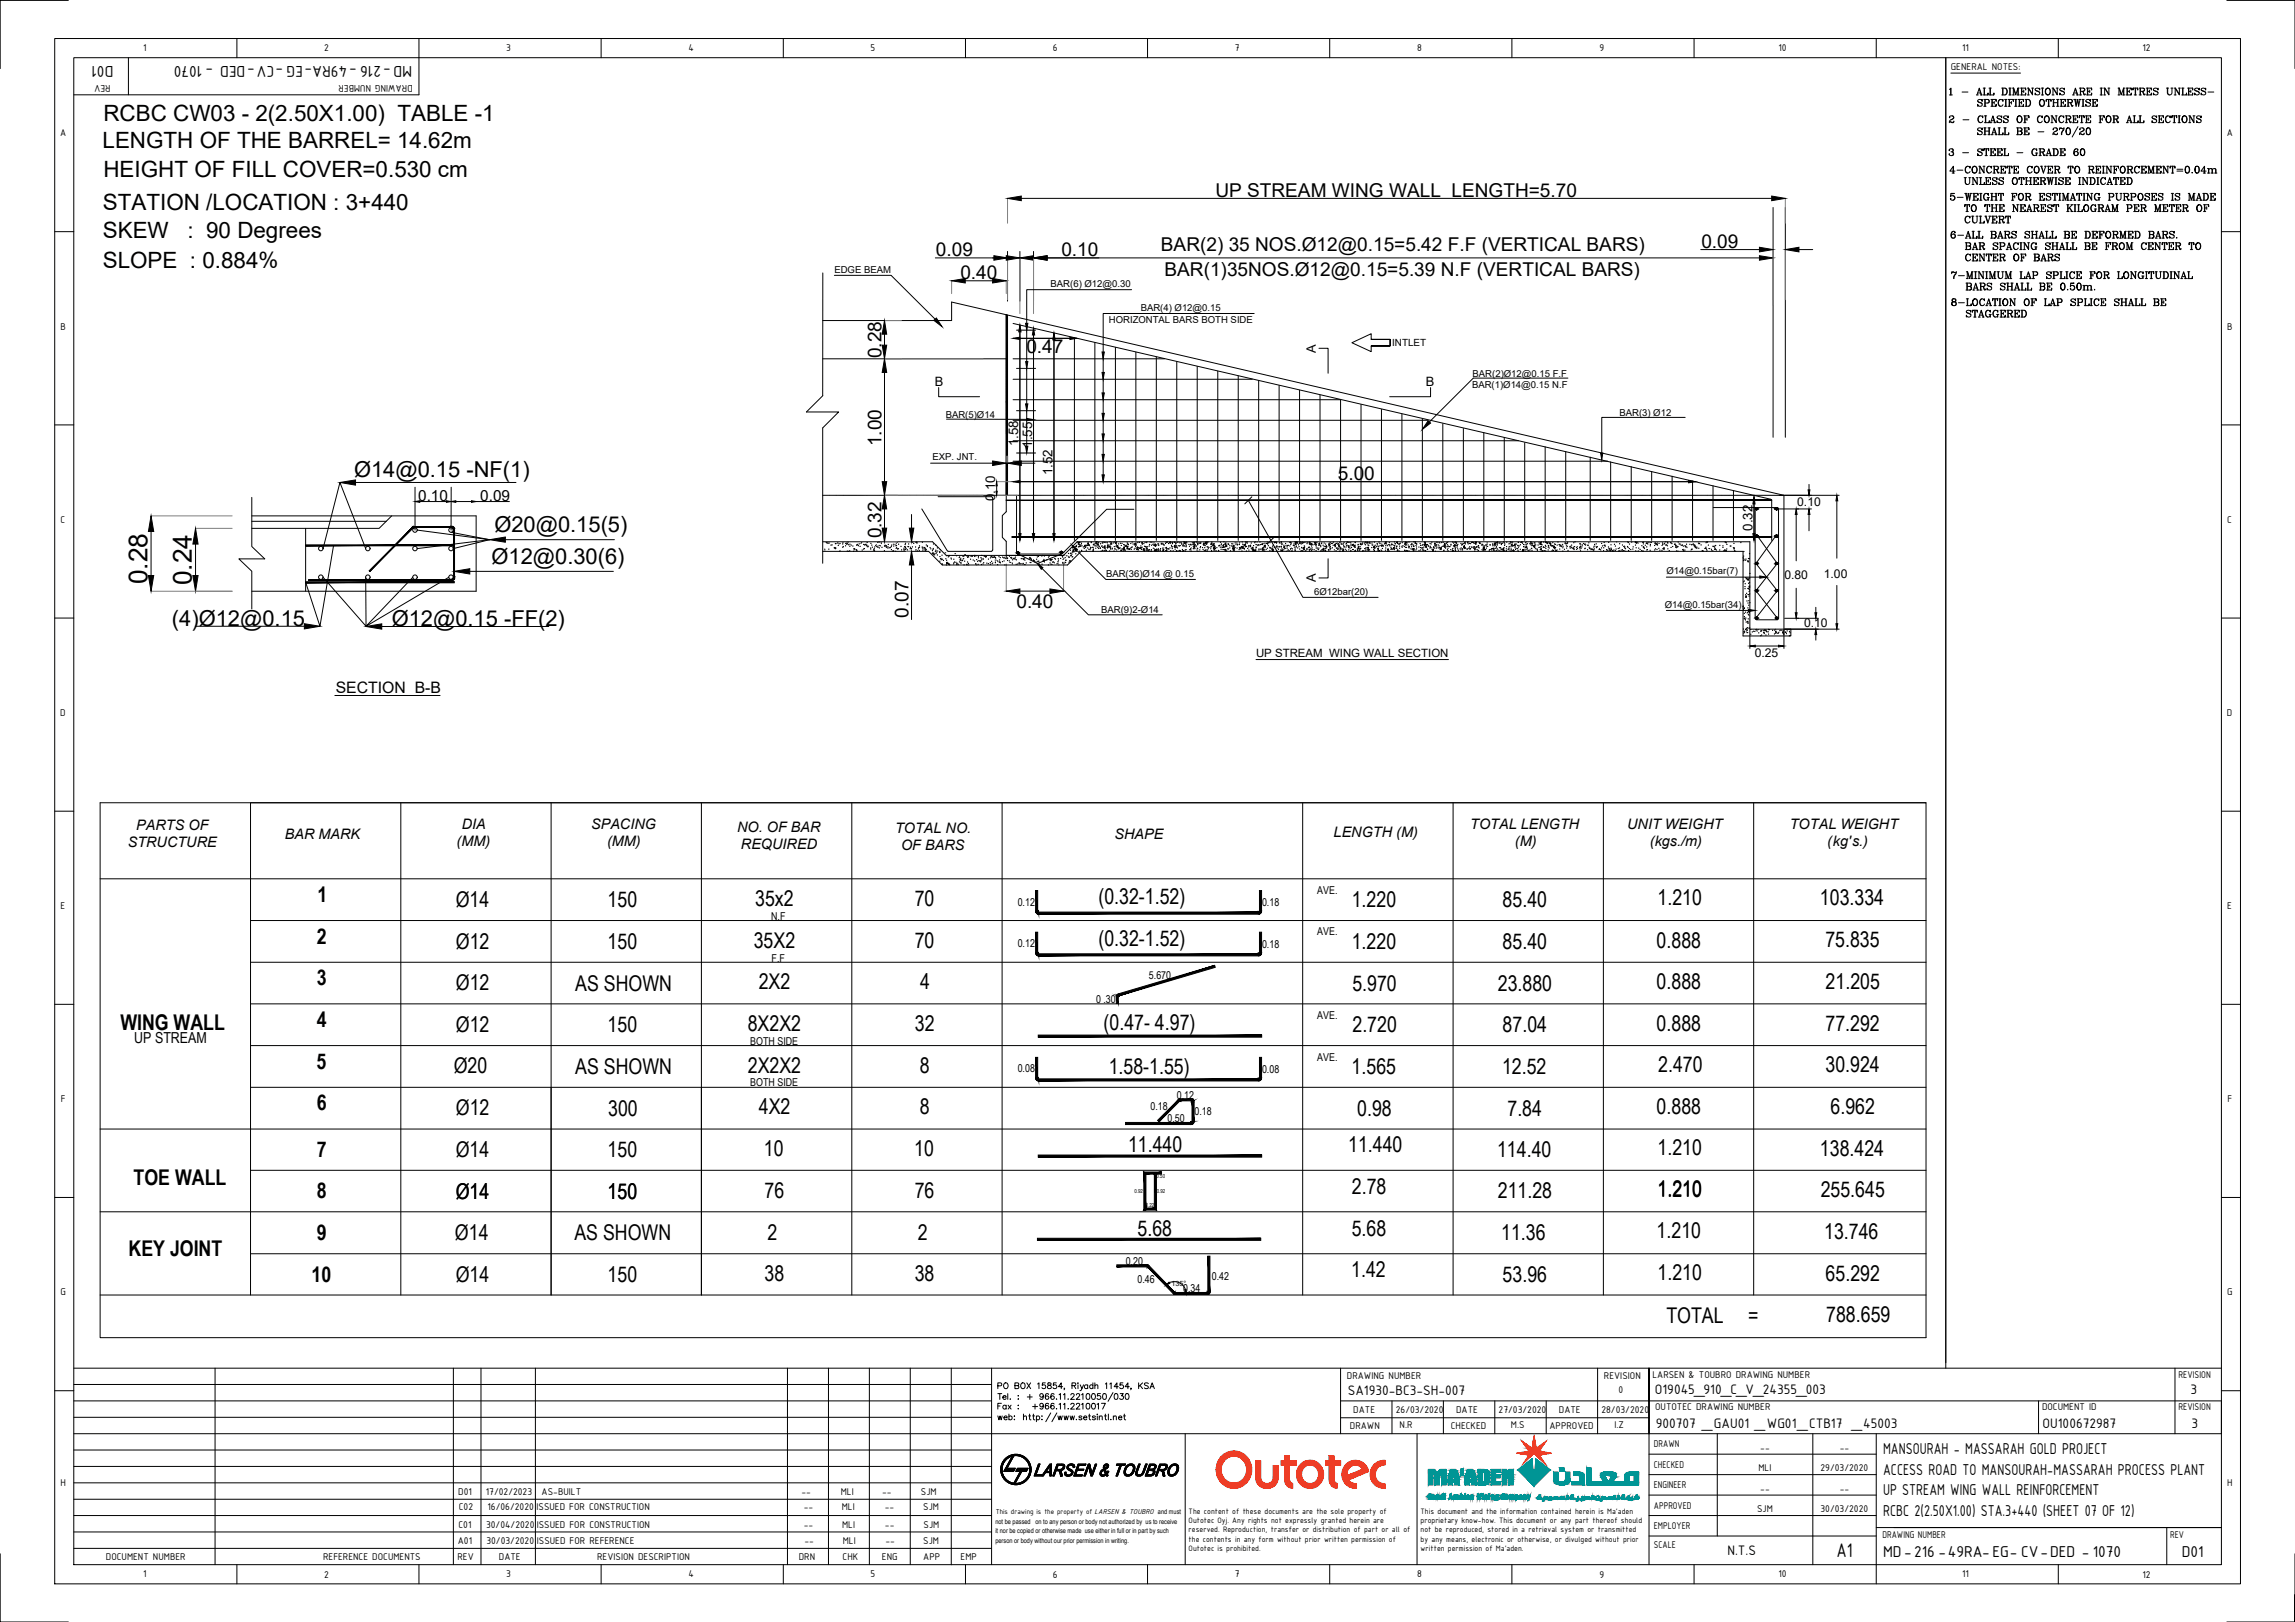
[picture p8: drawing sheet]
<svg xmlns="http://www.w3.org/2000/svg" width="841mm" height="594mm" viewBox="0 0 841 594" stroke-linecap="round" stroke-linejoin="round" font-family="sans-serif">
<defs><g id="words">
<g font-size="9.6">
<text x="54.1" y="214" transform="rotate(-90 54.1 214)">0.28</text>
<text x="70.3" y="214.4" transform="rotate(-90 70.3 214.4)">0.24</text>
</g>
<g font-size="8.2">
<text x="37.9" y="44.4">RCBC CW03 - 2(2.50X1.00) TABLE -1</text>
<text x="37.6" y="54.3">LENGTH OF THE BARREL= 14.62m</text>
<text x="37.9" y="64.9">HEIGHT OF FILL COVER=0.530 cm</text>
<text x="37.7" y="76.9">STATION /LOCATION : 3+440</text>
<text x="37.7" y="87.2">SKEW</text>
<text x="68.7" y="87.2">: 90 Degrees</text>
<text x="37.7" y="98.2">SLOPE : 0.884%</text>
</g>
<g font-size="8">
<text x="129.7" y="174.7">Ø14@0.15 -NF(1)</text>
<text x="181.2" y="194.8">Ø20@0.15(5)</text>
<text x="180.1" y="206.7">Ø12@0.30(6)</text>
<text x="63" y="229.2">(4)Ø12@0.15</text>
<text x="143.5" y="229.3">Ø12@0.15 -FF(2)</text>
</g>
<g font-size="7.9">
<text x="116.4" y="330.4">1</text>
<text x="167" y="332.2">Ø14</text>
<text x="222.7" y="332.3">150</text>
<text x="276.8" y="331.8">35x2</text>
<text x="335.2" y="331.8">70</text>
<text x="402.5" y="331.1">(0.32-1.52)</text>
<text x="495.4" y="332.3">1.220</text>
<text x="550.7" y="332.3">85.40</text>
<text x="607.4" y="331.6">1.210</text>
<text x="666.9" y="331.6">103.334</text>
<text x="116.1" y="345.7">2</text>
<text x="167.1" y="347.5">Ø12</text>
<text x="222.7" y="347.6">150</text>
<text x="276.2" y="347.1">35X2</text>
<text x="335.2" y="347.1">70</text>
<text x="402.5" y="346.4">(0.32-1.52)</text>
<text x="495.4" y="347.6">1.220</text>
<text x="550.7" y="347.6">85.40</text>
<text x="607.1" y="347.1">0.888</text>
<text x="668.9" y="346.9">75.835</text>
<text x="116.1" y="360.9">3</text>
<text x="167.1" y="362.8">Ø12</text>
<text x="210.8" y="362.8">AS SHOWN</text>
<text x="278" y="362.4">2X2</text>
<text x="337.2" y="362.4">4</text>
<text x="495.6" y="362.8">5.970</text>
<text x="548.9" y="362.8">23.880</text>
<text x="607.1" y="362.3">0.888</text>
<text x="669" y="362.2">21.205</text>
<text x="44.1" y="377.3">WING WALL</text>
<text x="116.1" y="376.2">4</text>
<text x="274" y="377.6">8X2X2</text>
<text x="335.3" y="377.6">32</text>
<text x="404.4" y="377.2">(0.47- 4.97)</text>
<text x="607.1" y="377.6">0.888</text>
<text x="669" y="377.5">77.292</text>
<text x="167.1" y="378">Ø12</text>
<text x="222.7" y="378.1">150</text>
<text x="495.6" y="378.1">2.720</text>
<text x="550.7" y="378.1">87.04</text>
<text x="116" y="391.5">5</text>
<text x="166.3" y="393.1">Ø20</text>
<text x="210.8" y="393.4">AS SHOWN</text>
<text x="274.1" y="392.9">2X2X2</text>
<text x="337" y="392.9">8</text>
<text x="406.3" y="393.4">1.58-1.55)</text>
<text x="495.3" y="393.4">1.565</text>
<text x="550.4" y="393.4">12.52</text>
<text x="607.7" y="392.6">2.470</text>
<text x="669" y="392.7">30.924</text>
<text x="116.1" y="406.7">6</text>
<text x="670.8" y="408">6.962</text>
<text x="167.1" y="408.4">Ø12</text>
<text x="222.9" y="408.6">300</text>
<text x="278.1" y="408.2">4X2</text>
<text x="337" y="408.1">8</text>
<text x="497.4" y="408.6">0.98</text>
<text x="552.4" y="408.6">7.84</text>
<text x="607.1" y="408.2">0.888</text>
<text x="116.1" y="423.9">7</text>
<text x="167" y="423.7">Ø14</text>
<text x="222.7" y="423.8">150</text>
<text x="279.9" y="423.3">10</text>
<text x="335.1" y="423.3">10</text>
<text x="413.4" y="422">11.440</text>
<text x="494.1" y="422">11.440</text>
<text x="548.6" y="423.8">114.40</text>
<text x="607.4" y="423.1">1.210</text>
<text x="666.9" y="423.4">138.424</text>
<text x="49" y="434.2">TOE WALL</text>
<text x="495.4" y="437.4">2.78</text>
<text x="116.1" y="438.8">8</text>
<text x="167" y="439">Ø14</text>
<text x="222.7" y="439.1">150</text>
<text x="280.1" y="438.7">76</text>
<text x="335.2" y="438.7">76</text>
<text x="548.9" y="438.8">211.28</text>
<text x="607.4" y="438.2">1.210</text>
<text x="667.2" y="438.5">255.645</text>
<text x="116.1" y="454.2">9</text>
<text x="166.7" y="454.2">Ø14</text>
<text x="210.5" y="454.3">AS SHOWN</text>
<text x="281.3" y="454.3">2</text>
<text x="336.4" y="454.3">2</text>
<text x="416.9" y="452.6">5.68</text>
<text x="495.4" y="452.7">5.68</text>
<text x="550.1" y="454.3">11.36</text>
<text x="607.1" y="453.6">1.210</text>
<text x="668.5" y="453.9">13.746</text>
<text x="47.1" y="460.1">KEY JOINT</text>
<text x="495.2" y="467.9">1.42</text>
<text x="114.2" y="469.4">10</text>
<text x="167" y="469.4">Ø14</text>
<text x="222.7" y="469.5">150</text>
<text x="280.1" y="469">38</text>
<text x="335.2" y="469">38</text>
<text x="550.7" y="469.5">53.96</text>
<text x="607.4" y="468.9">1.210</text>
<text x="669" y="469.2">65.292</text>
<text x="610.6" y="484.4">TOTAL</text>
<text x="640.7" y="484.4">=</text>
<text x="669.2" y="484.2">788.659</text>
</g>
<text font-size="7.8" x="673" y="570.3">A1</text>
<g font-size="7">
<text x="445.4" y="72">UP STREAM WING WALL LENGTH=5.70</text>
<text x="343" y="93.9">0.09</text>
<text x="388.9" y="93.9">0.10</text>
<text x="425.4" y="91.9">BAR(2) 35 NOS.Ø12@0.15=5.42 F.F (VERTICAL BARS)</text>
<text x="623.5" y="90.8">0.09</text>
<text x="426.7" y="101.1">BAR(1)35NOS.Ø12@0.15=5.39 N.F (VERTICAL BARS)</text>
<text x="351.9" y="102.2">0.40</text>
<text x="323" y="131.2" transform="rotate(-90 323 131.2)">0.28</text>
<text x="376.1" y="129.4">0.47</text>
<text x="323" y="163.4" transform="rotate(-90 323 163.4)">1.00</text>
<text x="490.2" y="175.8">5.00</text>
<text x="323" y="197.2" transform="rotate(-90 323 197.2)">0.32</text>
<text x="332.9" y="226.2" transform="rotate(-90 332.9 226.2)">0.07</text>
<text x="372.5" y="222.5">0.40</text>
</g>
<g font-size="6.2">
<text x="41.6" y="24.1" transform="rotate(180 41.6 24.1)">D01</text>
<text x="151" y="24.1" transform="rotate(180 151 24.1)">MD-216 -49RA-EG -CV-DED - 1070</text>
<text x="690.1" y="532.6">MANSOURAH - MASSARAH GOLD PROJECT</text>
<text x="690.1" y="540.1">ACCESS ROAD TO MANSOURAH-MASSARAH PROCESS PLANT</text>
<text x="690.1" y="547.6">UP STREAM WING WALL REINFORCEMENT</text>
<text x="690.1" y="555.1">RCBC 2(2.50X1.00) STA.3+440 (SHEET 07 OF 12)</text>
<text x="690.1" y="570.1">MD-216 -49RA-EG- CV-DED - 1070</text>
<text x="799.5" y="570.1">D01</text>
</g>
<text font-size="5.8" x="123" y="253.7">SECTION B-B</text>
<text font-size="5.7" x="713.3" y="58.2">3 - STEEL - GRADE 60</text>
<g font-size="5.6">
<text x="153.2" y="183.6">0.10</text>
<text x="176" y="183.6">0.09</text>
<text x="49.2" y="382.1">UP STREAM</text>
</g>
<g font-size="5.4">
<text x="493.9" y="511.1">SA1930-BC3-SH-007</text>
<text x="606.5" y="510.6">O19045_910_C_V_24355_003</text>
<text x="802.7" y="510.6">3</text>
<text x="606.8" y="523.1">900707 _GAU01 _WG01_CTB17 _45003</text>
<text x="748.5" y="523.1">OU100672987</text>
<text x="803" y="523.1">3</text>
<text x="633" y="569.7">N.T.S</text>
</g>
<g font-size="5.3">
<text x="49.9" y="304">PARTS OF</text>
<text x="169.2" y="303.5">DIA</text>
<text x="216.6" y="303.5">SPACING</text>
<text x="270.2" y="304.8">NO. OF BAR</text>
<text x="328" y="304.9">TOTAL NO.</text>
<text x="538.8" y="303.5">TOTAL LENGTH</text>
<text x="596.3" y="303.5">UNIT WEIGHT</text>
<text x="655.9" y="303.5">TOTAL WEIGHT</text>
<text x="46.8" y="310.4">STRUCTURE</text>
<text x="104.4" y="307.2">BAR MARK</text>
<text x="167.3" y="309.9">(MM)</text>
<text x="222.4" y="309.9">(MM)</text>
<text x="271.5" y="311.1">REQUIRED</text>
<text x="330.2" y="311.3">OF BARS</text>
<text x="408.4" y="307.2">SHAPE</text>
<text x="488.7" y="306.7">LENGTH (M)</text>
<text x="555.1" y="309.9">(M)</text>
<text x="604.6" y="309.9">(kgs./m)</text>
<text x="669.5" y="309.9">(kg's.)</text>
</g>
<g font-size="4.9">
<text x="373.2" y="163.4" transform="rotate(-90 373.2 163.4)">1.58</text>
<text x="378.2" y="164" transform="rotate(-90 378.2 164)">1.55</text>
<text x="385.7" y="174.1" transform="rotate(-90 385.7 174.1)">1.52</text>
<text x="364.6" y="183.7" transform="rotate(-90 364.6 183.7)">0.10</text>
<text x="642.2" y="194.4" transform="rotate(-90 642.2 194.4)">0.32</text>
</g>
<g font-size="4.7">
<text x="482.2" y="129.3" transform="rotate(-90 482.2 129.3)">A</text>
<text x="342.5" y="141.2">B</text>
<text x="522.5" y="141.2">B</text>
<text x="482.2" y="213" transform="rotate(-90 482.2 213)">A</text>
</g>
<g font-size="4.5">
<text x="658.6" y="185.5">0.10</text>
<text x="653.9" y="212">0.80</text>
<text x="668.3" y="211.8">1.00</text>
<text x="661.1" y="229.5">0.10</text>
<text x="643" y="240.7">0.25</text>
</g>
<text font-size="4.2" x="460.3" y="240.7">UP STREAM WING WALL SECTION</text>
<g font-size="4">
<text x="482.7" y="327.3">AVE.</text>
<text x="372.9" y="331.7">0.12</text>
<text x="462.5" y="331.9">0.18</text>
<text x="282.6" y="336.9">N.F</text>
<text x="372.9" y="347">0.12</text>
<text x="462.5" y="347.2">0.18</text>
<text x="482.7" y="342.6">AVE.</text>
<text x="282.8" y="352.2">F.F</text>
<text x="421" y="358.5">5.670</text>
<text x="401.6" y="367.3">0 .30</text>
<text x="482.7" y="373.1">AVE.</text>
<text x="274.9" y="382.6">BOTH SIDE</text>
<text x="482.7" y="388.4">AVE.</text>
<text x="372.9" y="392.8">0.08</text>
<text x="462.5" y="393">0.08</text>
<text x="274.9" y="397.9">BOTH SIDE</text>
<text x="421.6" y="406.6">0.18</text>
<text x="431.3" y="402.4">0.12</text>
<text x="427.9" y="411.1">0.50</text>
<text x="437.7" y="408.4">0.18</text>
<text x="412.5" y="463.4">0.20</text>
<text x="416.8" y="470">0.46</text>
<text x="433.6" y="473.1">0.34</text>
<text x="444.1" y="468.6">0.42</text>
</g>
<g font-size="3.9">
<text x="52.5" y="18.8">1</text>
<text x="118.8" y="18.9">2</text>
<text x="185.5" y="18.7">3</text>
<text x="252.3" y="18.8">4</text>
<text x="319" y="18.7">5</text>
<text x="385.9" y="18.8">6</text>
<text x="452.6" y="18.8">7</text>
<text x="519.3" y="18.8">8</text>
<text x="586.1" y="18.7">9</text>
<text x="651.7" y="18.8">10</text>
<text x="719.1" y="18.8">11</text>
<text x="785.1" y="18.9">12</text>
<text x="714.9" y="25.8">GENERAL NOTES:</text>
<text x="40.5" y="31" transform="rotate(180 40.5 31)">REV</text>
<text x="151.2" y="31" transform="rotate(180 151.2 31)">DRAWING NUMBER</text>
<text x="22" y="50">A</text>
<text x="816" y="50">A</text>
<text x="22.2" y="120.7">B</text>
<text x="816.2" y="120.7">B</text>
<text x="22.2" y="191.4">C</text>
<text x="816.2" y="191.4">C</text>
<text x="22.1" y="262.2">D</text>
<text x="816.1" y="262.2">D</text>
<text x="22.2" y="333">E</text>
<text x="816.2" y="333">E</text>
<text x="22.3" y="403.7">F</text>
<text x="816.3" y="403.7">F</text>
<text x="22.2" y="474.4">G</text>
<text x="816.2" y="474.4">G</text>
<text x="493.6" y="505.2">DRAWING NUMBER</text>
<text x="587.8" y="505.2">REVISION</text>
<text x="605.6" y="504.6">LARSEN &amp; TOUBRO DRAWING NUMBER</text>
<text x="798.3" y="504.6">REVISION</text>
<text x="593.1" y="510.1">0</text>
<text x="495.9" y="517.5">DATE</text>
<text x="511.5" y="517.5">26/03/2020</text>
<text x="533.6" y="517.5">DATE</text>
<text x="549.2" y="517.5">27/03/2020</text>
<text x="571.3" y="517.5">DATE</text>
<text x="586.9" y="517.5">28/03/2020</text>
<text x="606.5" y="516.6">OUTOTEC DRAWING NUMBER</text>
<text x="748.3" y="516.6">DOCUMENT ID</text>
<text x="798.3" y="516.6">REVISION</text>
<text x="494.7" y="523.3">DRAWN</text>
<text x="512.9" y="523">N.R</text>
<text x="531.7" y="523.3">CHECKED</text>
<text x="553.7" y="523">M.S</text>
<text x="567.8" y="523.3">APPROVED</text>
<text x="591.6" y="523">I.Z</text>
<text x="606.1" y="530.1">DRAWN</text>
<text x="645.1" y="531.3">--</text>
<text x="674.2" y="531.3">--</text>
<text x="606.1" y="537.6">CHECKED</text>
<text x="644.4" y="538.8">MLI</text>
<text x="667.2" y="538.8">29/03/2020</text>
<text x="22.2" y="544.2">H</text>
<text x="606.1" y="545.1">ENGINEER</text>
<text x="816.2" y="544.2">H</text>
<text x="167.9" y="547.4">D01</text>
<text x="178" y="547.4">17/02/2023</text>
<text x="198.5" y="547.4">AS-BUILT</text>
<text x="293.7" y="547.4">--</text>
<text x="308.1" y="547.4">MLI</text>
<text x="323.2" y="547.4">--</text>
<text x="337.5" y="547.4">SJM</text>
<text x="645.1" y="546.4">--</text>
<text x="674.2" y="546.4">--</text>
<text x="168.1" y="552.9">C02</text>
<text x="178.7" y="552.9">16/06/2020</text>
<text x="196.6" y="552.9">ISSUED FOR CONSTRUCTION</text>
<text x="294.5" y="552.9">--</text>
<text x="308.5" y="552.9">MLI</text>
<text x="324.3" y="552.9">--</text>
<text x="338.4" y="552.9">SJM</text>
<text x="606.1" y="552.6">APPROVED</text>
<text x="643.9" y="553.9">SJM</text>
<text x="667.2" y="553.9">30/03/2020</text>
<text x="168" y="559.6">C01</text>
<text x="178.1" y="559.6">30/04/2020</text>
<text x="196.7" y="559.6">ISSUED FOR CONSTRUCTION</text>
<text x="294.5" y="559.6">--</text>
<text x="308.6" y="559.6">MLI</text>
<text x="324.3" y="559.6">--</text>
<text x="338.4" y="559.6">SJM</text>
<text x="606.1" y="560.1">EMPLOYER</text>
<text x="689.8" y="563.2">DRAWING NUMBER</text>
<text x="795.3" y="563.2">REV</text>
<text x="167.8" y="565.6">A01</text>
<text x="178.3" y="565.6">30/03/2020</text>
<text x="196.8" y="565.6">ISSUED FOR REFERENCE</text>
<text x="294.8" y="565.6">--</text>
<text x="308.8" y="565.6">MLI</text>
<text x="324.5" y="565.6">--</text>
<text x="338.4" y="565.6">SJM</text>
<text x="606.1" y="567">SCALE</text>
<text x="38.8" y="571.3">DOCUMENT NUMBER</text>
<text x="118.4" y="571.3">REFERENCE DOCUMENTS</text>
<text x="167.7" y="571.3">REV</text>
<text x="182.8" y="571.3">DATE</text>
<text x="218.8" y="571.3">REVISION DESCRIPTION</text>
<text x="292.7" y="571.3">DRN</text>
<text x="308.8" y="571.3">CHK</text>
<text x="323.2" y="571.3">ENG</text>
<text x="338.4" y="571.3">APP</text>
<text x="352" y="571.3">EMP</text>
<text x="52.5" y="577.7">1</text>
<text x="118.8" y="577.8">2</text>
<text x="185.5" y="577.7">3</text>
<text x="252.3" y="577.7">4</text>
<text x="319" y="577.7">5</text>
<text x="385.9" y="577.8">6</text>
<text x="452.6" y="577.7">7</text>
<text x="519.3" y="577.7">8</text>
<text x="586.1" y="577.9">9</text>
<text x="651.7" y="577.7">10</text>
<text x="719.1" y="577.7">11</text>
<text x="785.1" y="577.8">12</text>
</g>
<text font-size="3.6" x="510.2" y="126.6">INTLET</text>
<g font-size="3.5">
<text x="305.8" y="100.1">EDGE BEAM</text>
<text x="385" y="105.3">BAR(6) Ø12@0.30</text>
<text x="418" y="113.9">BAR(4) Ø12@0.15</text>
<text x="406.3" y="118.1">HORIZONTAL BARS BOTH SIDE</text>
<text x="539.4" y="142.3">BAR(1)Ø14@0.15 N.F</text>
<text x="539.7" y="138.1">BAR(2)Ø12@0.15 F.F</text>
<text x="346.6" y="153.2">BAR(5)Ø14</text>
<text x="593.5" y="152.4">BAR(3) Ø12</text>
<text x="341.7" y="168.6">EXP. JNT.</text>
<text x="405.3" y="211.5">BAR(36)Ø14 @ 0.15</text>
<text x="610.6" y="210.4">Ø14@0.15bar(7)</text>
<text x="481.6" y="218.1">6Ø12bar(20)</text>
<text x="403.5" y="224.6">BAR(9)2-Ø14</text>
<text x="610.1" y="222.6">Ø14@0.15bar(34)</text>
</g>
<g font-size="3.1">
<text x="435.6" y="554.6">The content of these documents are the sole property of</text>
<text x="435.6" y="557.9">Outotec Oyj. Any rights not expressly granted herein are</text>
<text x="520.6" y="554.6">This document and the information contained herein is Ma'aden</text>
<text x="520.6" y="557.9">proprietary know-how. This document or any part thereof should</text>
<text x="435.6" y="561.3">reserved. Reproduction, transfer or distribution of part or all of</text>
<text x="520.6" y="561.3">not be reproduced, stored in a retrieval system or transmitted</text>
<text x="435.6" y="564.6">the contents in any form without prior written permission of</text>
<text x="435.6" y="567.9">Outotec is prohibited.</text>
<text x="520.6" y="564.6">by any means, electronic or otherwise, or divulged without prior</text>
<text x="520.6" y="567.9">written permission of Ma'aden.</text>
</g>
<text font-size="2.8" x="364.9" y="554.4">This drawing is the property of LARSEN &amp; TOUBRO and must</text>
<text font-size="2.6" x="429.2" y="470.8">135°</text>
<g font-size="2.5">
<text x="364.8" y="558">not be passed on to any person or body not authorized by us to receive</text>
<text x="364.8" y="561.7">it nor be copied or otherwise made use either in full or in part by such</text>
<text x="364.8" y="565.2">person or body without our prior permission in writing.</text>
</g>
<g font-size="2">
<text x="423.8" y="431.5">0.50</text>
<text x="415.7" y="436.9">0.92</text>
<text x="423.9" y="437.1">0.92</text>
<text x="419.9" y="442.1">0.22</text>
</g>
</g></defs>
<!-- layer: WALL -->
<g fill="none" stroke="#000" stroke-width=".37">
<path d="M368.8 115.3v72.1M368.8 115.3v.1M369.1 115.4l-.3 .4M369.2 115.4v66M369.2 115.6l-.4 .5M369.2 116l-.4 .5M369.2 116.3l-.4 .5M369.2 116.6l-.4 .6M369.2 117l-.4 .5M369.2 117.4l-.4 .5M369.2 117.7l-.4 .5M369.2 118.1l-.4 .5"/>
<path d="M369.2 118.4l-.4 .5M369.2 118.8l-.4 .5M369.2 119.1l-.4 .5M369.2 119.5l-.4 .5M369.2 119.9l-.4 .4M373.7 119.1v78.8M414.7 106.1h-38.5v57.3M368.8 131.4v.1M369.1 131.4l-.3 .4M369.2 122.3l-.4 .5M369.2 126.2l-.4 .5M369.2 134.7l-.4 .5"/>
<path d="M369.2 131.7l-.4 .5M369.2 132l-.4 .5M369.2 132.4l-.4 .5M369.2 132.7l-.4 .5M369.2 133.1l-.4 .5M369.2 133.4l-.4 .5M369.2 133.8l-.4 .5M369.2 134.1l-.4 .5M369.2 134.5l-.4 .5M369.2 134.8l-.4 .6M369.2 135.2l-.4 .5M369.2 135.6l-.4 .5"/>
<path d="M369.2 135.9l-.4 .5M369.2 136.2l-.4 .6M369.2 136.6l-.4 .5M369.2 137l-.4 .5M369.2 137.3l-.4 .5M369.2 137.7l-.4 .5M369.2 138l-.4 .5M369.2 138.4l-.4 .5M369.2 138.7l-.4 .5M369.2 139.1l-.4 .5M369.2 139.5l-.4 .4M369.2 139.8l-.4 .5"/>
<path d="M369.2 120.2l-.4 .5M369.2 120.5l-.4 .5M369.2 120.9l-.4 .5M369.2 121.3l-.4 .5M369.2 121.6l-.4 .5M369.2 122l-.4 .5M369.2 122.7l-.4 .5M369.2 123l-.4 .5M369.2 123.4l-.4 .5M369.2 123.8l-.4 .4M369.2 124.1l-.4 .5M369.2 124.4l-.4 .5"/>
<path d="M369.2 124.8l-.4 .5M369.2 125.2l-.4 .5M369.2 125.5l-.4 .5M369.2 125.9l-.4 .4M369.2 126.5l-.4 .6M369.2 126.9l-.4 .5M369.2 127.3l-.4 .5M369.2 127.6l-.4 .5M369.2 128l-.4 .5M369.2 128.3l-.4 .5M369.2 128.7l-.4 .5M369.2 129l-.4 .6"/>
<path d="M369.2 129.4l-.4 .5M369.2 129.8l-.4 .4M369.2 130.1l-.4 .5M369.2 130.4l-.4 .6M369.2 130.8l-.4 .5M369.2 131.2l-.4 .5M369.2 131.5l-.4 .5M369.2 131.9l-.4 .4M369.2 132.2l-.4 .5M369.2 132.6l-.4 .5M369.2 132.9l-.4 .5M369.2 133.3l-.4 .5"/>
<path d="M369.2 133.6l-.4 .5M369.2 134l-.4 .5M369.2 134.3l-.4 .5M369.2 135.1l-.4 .5M369.2 135.4l-.4 .5M369.2 135.8l-.4 .4M369.2 136.1l-.4 .5M369.2 136.5l-.4 .5M369.2 136.8l-.4 .5M369.2 137.2l-.4 .5M369.2 137.5l-.4 .5M369.2 137.9l-.4 .5"/>
<path d="M369.2 138.2l-.4 .5M369.2 138.6l-.4 .5M369.2 139l-.4 .5M369.2 139.3l-.4 .5M369.2 139.6l-.4 .5M371.2 138.9h87.7M371.2 131.4h55.5M371.2 123.9h23.4M378.7 120.2v77.7M386.2 122v75.9M393.7 123.7v74.2M401.2 125.4v72.5"/>
<path d="M408.8 127.2v70.7M416.2 129v68.9M423.7 130.7v67.2M431.2 132.5v65.4M438.7 134.2v63.7M446.3 135.9v62M453.8 137.7v60.2M461.2 139.5v58.4M502.5 124.3h6.9v2.4h-6.9v2.1l-7.1-3.3 7.1-3.3v2.1h6.9v2.4h-6.9M368.8 159.6h.1M369.2 141.1l-.4 .5M369.2 159.4l-.4 .5"/>
<path d="M369.2 159.8l-.4 .5M369.2 156.3l-.4 .5M369.2 156.6l-.4 .5M369.2 157l-.4 .5M369.2 157.3l-.4 .5M369.2 157.7l-.4 .5M369.2 158l-.4 .6M369.2 158.4l-.4 .5M369.2 158.8l-.4 .4M369.2 159.1l-.4 .5M369.2 140.1l-.4 .5M369.2 140.5l-.4 .5"/>
<path d="M369.2 140.9l-.4 .5M369.2 141.2l-.4 .5M369.2 141.6l-.4 .5M369.2 141.9l-.4 .5M369.2 142.3l-.4 .5M369.2 142.6l-.4 .5M369.2 143l-.4 .5M369.2 143.3l-.4 .5M369.2 143.7l-.4 .5M369.2 144l-.4 .5M369.2 144.4l-.4 .5M369.2 144.8l-.4 .5"/>
<path d="M369.2 145.1l-.4 .5M369.2 145.5l-.4 .4M369.2 145.8l-.4 .5M369.2 146.1l-.4 .6M369.2 147.6l-.4 .5M369.2 147.9l-.4 .5M369.2 148.3l-.4 .5M369.2 148.6l-.4 .6M369.2 149l-.4 .5M369.2 149.4l-.4 .4M369.2 149.7l-.4 .5M369.2 150l-.4 .6"/>
<path d="M369.2 150.4l-.4 .5M369.2 150.8l-.4 .5M369.2 151.1l-.4 .5M369.2 151.5l-.4 .4M369.2 151.8l-.4 .5M369.2 152.2l-.4 .5M369.2 152.5l-.4 .5M369.2 152.9l-.4 .5M369.2 153.2l-.4 .5M369.2 153.6l-.4 .5M369.2 153.9l-.4 .5M369.2 154.3l-.4 .5"/>
<path d="M369.2 154.7l-.4 .5M369.2 155l-.4 .5M369.2 155.4l-.4 .4M369.2 155.7l-.4 .5M369.2 156.1l-.4 .5M369.2 156.4l-.4 .5M369.2 156.8l-.4 .5M369.2 157.1l-.4 .5M369.2 157.5l-.4 .5M369.2 157.8l-.4 .5M369.2 158.2l-.4 .5M369.2 158.6l-.3 .3"/>
<path d="M369.2 140l-.4 .5M369.2 140.3l-.4 .6M369.2 140.7l-.4 .5M369.2 141.4l-.4 .5M369.2 141.8l-.4 .5M369.2 142.1l-.4 .5M369.2 142.5l-.4 .5M369.2 142.8l-.4 .5M369.2 143.2l-.4 .5M369.2 143.5l-.4 .5M369.2 143.9l-.4 .5M369.2 144.2l-.4 .6"/>
<path d="M369.2 144.6l-.4 .5M369.2 145l-.4 .5M369.2 145.3l-.4 .5M369.2 145.6l-.4 .5M369.2 146l-.4 .5M369.2 146.4l-.4 .5M369.2 146.7l-.4 .5M369.2 147.1l-.4 .5M369.2 147.4l-.4 .5M369.2 147.8l-.4 .5M369.2 148.1l-.4 .5M369.2 148.5l-.4 .5"/>
<path d="M369.2 148.9l-.4 .4M369.2 149.2l-.4 .5M369.2 149.5l-.4 .5M369.2 149.9l-.4 .5M369.2 150.3l-.4 .5M369.2 150.6l-.4 .5M369.2 151l-.4 .5M369.2 151.3l-.4 .5M369.2 151.7l-.4 .5M369.2 152l-.4 .5M369.2 152.4l-.4 .5M369.2 152.8l-.4 .4"/>
<path d="M369.2 153.1l-.4 .5M369.2 153.4l-.4 .5M369.2 153.8l-.4 .5M369.2 154.1l-.4 .6M369.2 154.5l-.4 .5M369.2 154.9l-.4 .4M369.2 155.2l-.4 .5M369.2 155.5l-.4 .6M369.2 155.9l-.4 .5M369.2 146.5l-.4 .5M369.2 146.9l-.4 .5M369.2 147.2l-.4 .5"/>
<path d="M371.2 153.9h152.1M371.2 146.4h119.9M468.7 141.2v56.7M476.2 142.9v55M483.7 144.7v53.2M491.3 146.4v51.5M498.8 148.2v49.7M506.3 150v47.9M513.7 151.7v46.2M521.2 153.4v44.5M528.7 155.2v42.7M536.3 156.9v41"/>
<path d="M543.8 158.5v39.4M152.1 178.4v15.8M165.3 178.4v15.8M369.2 160.2l-.4 .5M369.2 160.5l-.4 .5M369.2 160.9l-.4 .4M369.2 161.2l-.4 .5M369.2 161.6l-.4 .5M369.2 161.9l-.4 .5M369.2 162.3l-.4 .5M369.2 162.6l-.4 .5M369.2 163l-.4 .5"/>
<path d="M369.2 163.3l-.4 .5M369.2 163.7l-.4 .5M369.2 164.1l-.4 .5M369.2 164.4l-.4 .5M369.2 164.8l-.4 .4M369.2 165.1l-.4 .5M369.2 165.5l-.4 .5M369.2 165.8l-.4 .5M369.2 166.2l-.4 .5M369.2 166.5l-.4 .5M369.2 166.9l-.4 .5M369.2 167.2l-.4 .5"/>
<path d="M369.2 167.6l-.4 .5M369.2 168l-.4 .5M369.2 168.3l-.4 .5M369.2 168.6l-.4 .5M369.2 169l-.4 .5M369.2 169.3l-.4 .6M369.2 169.7l-.4 .5M369.2 170.1l-.4 .5M369.2 170.4l-.4 .5M369.2 170.8l-.4 .5M369.2 171.1l-.4 .5M369.2 171.5l-.4 .5"/>
<path d="M369.2 171.8l-.4 .5M369.2 172.2l-.4 .5M369.2 172.5l-.4 .5M369.2 172.9l-.4 .5M369.2 173.2l-.4 .6M369.2 173.6l-.4 .5M369.2 174l-.4 .5M369.2 174.3l-.4 .5M369.2 174.6l-.4 .5M369.2 175l-.4 .5M369.2 175.4l-.4 .5M369.2 175.7l-.4 .5"/>
<path d="M369.2 176.1l-.4 .5M369.2 176.4l-.4 .5M369.2 176.8l-.4 .5M369.2 177.1l-.4 .5M369.2 177.5l-.4 .5M369.2 177.9l-.4 .4M369.2 178.2l-.4 .5M369.2 178.5l-.4 .5M369.2 178.9l-.4 .5M369.2 179.3l-.4 .5M369.2 179.6l-.4 .5M369.2 180l-.4 .5"/>
<path d="M371.2 176.4h250.1M371.2 168.9h217.9M371.2 161.4h185.3M551.3 160.2v37.7M558.7 162.2v35.7M566.2 163.7v34.2M573.8 165.4v32.5M582.7 167.4v30.5M590.2 169.2v28.7M597.8 170.9v27M605.3 172.7v25.2M612.8 174.4v23.5"/>
<path d="M620.3 176.2v21.7M627.7 177.9v20M635.2 179.7v18.2M92.3 182.2v18l4.7 4.5h-9.5l4.8 4.5v13.8M92.3 188.9h82.2v27.6h-82.2M92.3 190.9h49.2M112 193.5v23M122.2 199.7l-5 29.7-5.2-16.2M143.5 188.9l-4.6 4.6h-46.6M152.9 194.2l26.5 3.5-26.5 3.2M165.3 195l14.1 2.7-13.3 3.2M302.7 198.6l.3 .2"/>
<path d="M303.2 198.7l-.1 .3M303.8 198.7l.1 .3M307.1 198.7l-.3 .3M307.4 199l.1 .3M309.9 199l.2 .2M310.2 198.9l-.3 .1M310.4 199.2l-.1 .2M310.6 199l-.2 .3M311 199.3l.1 .4M314.2 199.3l-.2 .3M314.6 199.7v.3M315.8 198.7l-.3 .4"/>
<path d="M317.4 199.3l-.3 .1 .2 .2M317.6 199.5l-.1 .3M317.8 199.7l-.2 .3M318.2 200v.3M321.2 199.5l-.4 .4M321.4 200l-.2 .3M322 198.5l.4 .1M322.9 198.7l.1 .5M324.6 199.7l-.4 .1 .3 .2M324.8 200l-.2 .3M327.3 199.3l.4 .1M328.3 199.5v.5"/>
<path d="M328.9 198.4v.2M335.6 198.6l.3 .2M336 198.5l-.4 .1M336.2 198.7l-.2 .3M368.8 198.3v6.4M369.2 180.3l-.4 .5M369.2 180.7l-.4 .5M369.2 181l-.4 .4M369.2 181.4h.1M394.6 199.7l-.4 .4M394.8 198.4l-.1 .2M395.1 199.3l.3 .1"/>
<path d="M395.3 198.6v.3l-.3-.1zM395.3 199l-.2 .3M395.3 198.7h.5M395.7 199.4v.3M396.3 198.9l.1 .4M397.4 199.8l.3-.1-.1 .3zM398.9 198.9v.3h-.3zM398.9 199.4l-.2 .2 .3 .1M399.3 199.7v.3M400.7 199.5l.4 .1M401.6 198.6l.2 .2M401.6 199.7l.1 .5"/>
<path d="M401.8 198.4l.3 .1M401.9 198.4l-.4 .2M402 198.7l-.1 .3M402.1 198.4v.1M402.4 199.2l.1 .3-.3-.1zM402.5 199.7l-.2 .3h.3M402.8 200l.1 .3M406 199.5l.1 .3h-.3zM406.1 200l-.3 .3M407.4 198.8v.5l-.5-.1zM408.8 198.6l.3-.1-.1 .3zM409.1 198.9l-.4 .1 .3 .2"/>
<path d="M409.2 199.1l-.1 .3M409.6 199.8l.1 .3h-.3zM412.7 199.7v.4h-.4zM415.9 199.4l.3 .2M416 199l.3-.1-.1 .3zM416.2 199.2l-.3 .2M416.4 199.5l-.1 .3M420.3 198.4l-.1 .1M423.1 199.4l.4-.1-.1 .3zM423.4 199.7l-.3 .1 .3 .2M423.6 199.9l-.1 .3M425.9 198.9l-.4 .5"/>
<path d="M427.3 198.4v.3M427.7 198.6h.1M430.3 198.7h.3M430.3 199.8l.4-.1-.1 .3zM430.5 198.4l-.2 .3M430.9 198.7v.3M431.3 199.8l-.4 .4M432 198.8l.5 .1M433 198.9l.1 .5M433.9 198.4h.2M434.1 198.7l-.2 .3h.3M434.4 199l.1 .4"/>
<path d="M434.5 198.6l.2 .2M434.8 198.4l-.3 .2M435 198.7l-.1 .3M437.4 198.8l.2-.2 .1 .3zM437.4 199.6l.4 .1M437.7 199l-.2 .3 .3 .1M438 199.4l.1 .3M438.3 199.8l.1 .5M438.4 198.4h.3M441.2 198.9l.1 .3h-.3zM441.3 199.4l-.3 .3h.4M441.6 199.7v.3"/>
<path d="M441.7 199l.2 .2M441.7 198.6l.4-.1-.1 .3zM442 198.8l-.4 .1M442.2 199.1l-.1 .3M443.6 199.3l.4-.4 .1 .5zM444.7 200h.3M444.8 199.2v.3l-.3-.1zM444.9 199.7l-.3 .3M445.2 200v.3M448.4 199.5v.3h-.3zM448.4 200l-.2 .3M448.8 199.4l.3 .2"/>
<path d="M448.9 199l.4-.1-.2 .3zM449.2 199.2l-.4 .2M449.4 199.5l-.1 .3M452 199.8v.3h-.3zM456 199.8l.3 .2M456.1 199.4l.4-.1-.2 .3zM456.4 199.6l-.4 .1M456.6 199.9l-.2 .3M457.1 198.4l-.2 .2M460.7 198.4v.2M462.6 199.1l-.4 .3M463.3 199.8l.3-.1-.1 .3z"/>
<path d="M464.4 198.4v.3M467.4 198.6l.3 .2M467.7 198.4l-.3 .2M467.9 199.9l-.3 .4M467.9 198.7l-.1 .3M468.7 198.9h.5M469.6 198.4l.1 .3M469.7 199.1l.1 .4M472.8 198.4l-.2 .3h.4M473.2 198.7v.3M474.1 199.7h.4M474.6 199l.3 .2"/>
<path d="M474.7 198.6l.3-.2-.1 .4zM475 198.8l-.4 .1M475.1 199.9v.4M475.1 199.1l-.1 .3M475.2 198.4l-.2 .2 .4 .1v-.3M476.2 198.4h.2M476.4 198.7l-.2 .3 .3 .1M476.8 199v.4M479.8 199.3l.3 .1M480 198.6v.3h-.3zM480 199l-.2 .3M480.3 199.4l.4-.4 .1 .5z"/>
<path d="M480.3 199.4l.1 .3M481.8 199.4l.2 .2M481.9 199l.3-.1-.1 .3zM482.1 199.2l-.3 .2M482.3 199.5l-.1 .3M483.4 199.7h.3M483.6 198.9v.3h-.3zM483.6 199.4l-.2 .3M483.9 199.7l.1 .3M486.1 199.8v.5h-.4zM487 200h.3M487.1 199.2l.1 .3-.3-.1z"/>
<path d="M487.2 199.7l-.3 .3M487.5 200l.1 .3M489 199.8l.2 .2M489.1 199.4l.3-.2-.1 .4zM489.3 199.6l-.3 .1M489.5 199.9l-.1 .3M490.7 199.5l.1 .3h-.3zM490.8 200l-.3 .3M493.6 198.4v.2M493.9 198.4l-.3 .3M494.3 199.8l.1 .3h-.3zM496.2 199.8l.4-.1-.1 .3z"/>
<path d="M496.5 200l-.4 .2M499.3 199.2l-.4 .4M500.6 198.4l-.2 .2 .2 .1M500.9 198.7l-.1 .3M501.1 198.4v.4M504.6 200l-.3 .4M505.4 198.9l.5 .1M506.4 199.2l.1 .4M507.6 199l.2 .2M507.6 198.6l.4-.2-.1 .3zM507.9 198.8l-.4 .1M508.1 199.1l-.2 .3"/>
<path d="M510.7 199.8l.5 .1M511.7 200l.1 .5M512.1 198.4v.4l-.4-.1 .3-.3v.3M514.8 199.4l.2 .1M514.8 199l.3-.1v.3zM515 198.7h.3M515.1 199.2l-.4 .1M515.2 198.4l-.2 .3M515.2 199.5l-.1 .3M515.5 198.7l.1 .3M517.4 199.1l.1 .5-.5-.1zM518.6 198.4h.1"/>
<path d="M518.6 199l.3 .1M518.8 198.7l-.3 .3M519.1 199l.1 .4M522 199.8l.2 .2M522 199.4l.3-.2v.3zM522.2 199.3l.3 .1M522.3 199.6l-.4 .1M522.3 198.6l.1 .3h-.3zM522.4 199.1l-.3 .2M522.4 199.9l-.1 .3M522.7 199.4l.1 .3M525.8 199.7h.3"/>
<path d="M525.9 198.9v.3h-.3zM526 199.4l-.3 .3M526.3 199.7l.1 .3M526.6 198.4l-.1 .2M529.2 199.4l.3-.2v.3zM529.4 200l-.3 .1M529.5 199.7l-.1 .3h.3M529.5 199.7l-.3 .1 .2 .2M529.5 199.7l-.1 .3M529.9 200l.1 .3M530.7 198.4l-.4 .4M533 199.5l.1 .3h-.3z"/>
<path d="M533.1 200l-.2 .3h.3M533.3 198.6l.3 .1M533.6 198.4l-.3 .1M533.8 198.6l-.1 .4M536 199.2l-.4 .5M537.7 198.4l.1 .5M540.5 199l.3 .2M540.6 198.6l.3-.2-.1 .3zM540.8 198.8l-.3 .1M541 199.1l-.1 .3M542.1 199.1h.5M543.1 199.2v.5"/>
<path d="M547.4 199.9l.5 .1M547.7 199l.4-.2-.1 .4zM548 199.2l-.3 .1 .2 .2M548.2 199.4l-.1 .4M548.4 198.8l.4-.4v.5zM554.1 199.2l.1 .5-.5-.1zM554.3 198.4v.3M554.9 199.8l.2 .2M554.9 199.4l.4-.2-.1 .3zM555.2 199.6l-.4 .1M555.4 199.9l-.1 .3M557.3 198.7h.3"/>
<path d="M557.6 198.4l-.3 .3M557.9 198.7v.4M559.5 198.4v.2M560.9 198.4h.2M560.9 199l.3 .1M561.1 198.7l-.2 .3M561.5 199.1v.3M562.1 199.7l.4-.1-.1 .3zM562.4 200l-.4 .1M564.5 199.4h.3M564.7 198.6v.3h-.3zM564.7 199.1l-.2 .2"/>
<path d="M565.1 199.4v.3M566.5 198.4l-.3 .1 .3 .2M566.7 198.6v.3M567.4 198.5l-.4 .4M568.2 198.9l.1 .3h-.3zM568.3 199.4l-.2 .3h.3M568.6 199.7l.1 .3M571.9 199.7l-.2 .3h.3M572.2 200l.1 .3M572.7 199.3l-.4 .4M573.5 198.9l.2 .2M573.8 198.8l-.4 .1"/>
<path d="M573.9 199.1v.3M574.4 198.5l.1 .5M575.5 200l-.2 .3M578.8 199.2h.4M579.8 199.3v.5M581 199.2l-.4 .1 .3 .2M581.1 199.4v.3M584.1 200h.5M588.2 199.6l-.4 .1 .3 .2M588.3 199.9l-.1 .3M592.4 198.4v.2M595.4 200l-.4 .1"/>
<path d="M596.4 198.4h.1M596.6 198.4l.1 .3M599.4 198.4l-.2 .1 .3 .2M599.7 198.7h.3M599.7 198.6l-.1 .3M599.9 198.4l-.3 .3M600.2 198.7l.1 .4M603.3 199l.3 .1M603.5 198.7l-.3 .3M603.8 199.1l.1 .3M604 198.6l-.3 .4M606.7 198.8l-.3 .1 .3 .2"/>
<path d="M606.9 199l-.1 .4M607 199.1l-.2 .3h.4M607.4 199.4l.1 .3M609.4 199.4l-.4 .4M610.2 198.4l.4 .1M610.5 199.7h.3M610.6 199.4l-.2 .3M611 199.7v.3M611.2 198.6v.5M613.6 199.4l.2 .1M613.9 199.2l-.3 .1M614.1 199.4l-.1 .3"/>
<path d="M614.2 199.7l-.2 .3h.3M614.6 200v.3M615.5 199.2l.4 .1M616.5 199.4v.5M617.8 200l-.2 .3M621.1 199.6l-.3 .1 .2 .2M621.3 199.8l-.1 .3M625.4 198.4v.1M628.3 200l-.3 .1M632.1 198.5l.3 .2M632.3 198.4l-.2 .1M632.7 198.6l-.1 .3"/>
<path d="M642.8 181.4v16.5M118.4 211.4l15.7 18-.1-18M118.4 200.9l6.2-24.2 9.4 24.2M151.3 211.4l-17.2 18 30.4-18M302.2 201.1l.1 .4M306 200.5l-.3 .1 .2 .2M306.2 200.8l-.1 .3M307.6 201.9h.1M312.9 201.1l.2 .1M313.2 200.9l-.4 .1M313.4 201.1l-.1 .3M320.1 201.4l.2 .2"/>
<path d="M320.4 201.3l-.4 .1M320.5 201.6l-.1 .3M321.8 200.3v.3M325 200.3l-.2 .3M325.3 200.6l.1 .3M326.5 200.3l-.4 .4M327.6 201.7l-.3 .2M328.6 200.6l-.3 .3M328.9 200.9l.1 .3M331.5 200.3l.2 .1M331.8 200.1l-.4 .1M331.8 201.1l-.3 .5"/>
<path d="M331.9 200.3l-.1 .3M332.2 200.9l-.3 .3M332.5 201.2l.1 .3M332.6 200.1l.5 .1M333.6 200.3l.1 .5M335.7 201.2l-.2 .3M336.1 201.5l.1 .4M338 201l.4 .1M338.7 200.6l.2 .2M338.9 201.1l.1 .5M338.9 200.5l-.3 .1M339.1 200.8l-.1 .3"/>
<path d="M339.3 201.5l-.2 .3M339.7 201.9h.1M341.6 202.7l.3 .1M342 202.5l-.4 .1M342.1 202.7l-.1 .3M342.5 202.8l-.4 .4M342.9 201.9l-.2 .3M343.3 202.2v.3M343.3 201.8l.4 .1M344.3 202v.5M344.6 204.7l.2 .1M344.9 204.5l-.3 .2"/>
<path d="M345.1 204.8l-.1 .3M346.3 202.5h.3M347 206.2l.3 .1M347.2 205.9l-.3 .3M347.5 206.2l.1 .4M347.9 203.6l-.4 .5M347.9 206.5l-.4 .1 .3 .3M348.1 206.8l-.1 .1M349.2 203.4v.1M349.9 202.8h.3M350.6 206.5l.3 .1M350.8 206.2l-.3 .3"/>
<path d="M351.1 206.6l.1 .3M352.1 204.9l-.3 .1 .2 .2M352.3 205.2l-.1 .3M353.2 204.5l-.4 .4M353.5 203.1h.3M354 203.5h.4M354.4 206.6l-.3 .3h.4M354.7 206.9h.1M355 203.6v.5M355.1 206.9h-.1M356 203.5l.2 .1M356.5 203.6l-.1 .2"/>
<path d="M357.1 203.4h.3M357.6 203.4l.1 .3M358 206.9h-.1M358.5 205.3l-.3 .4M359 205.5l.2 .1M359.3 204.3l.4 .1M359.3 205.3l-.4 .1M359.5 205.6l-.1 .3M360.3 204.5v.4M360.7 203.7h.3M360.8 203.4l-.2 .3M361.2 203.7l.1 .4"/>
<path d="M363.5 203.7l-.3 .1 .2 .2M363.7 204l-.1 .3M363.9 206.1l-.4 .4M364.4 203.7l-.2 .3 .4 .1M364.6 205.1l.5 .1M364.8 204.1l.1 .3M365.6 205.3l.1 .5M366.2 205.9l.2 .2M366.5 205.7l-.4 .1M366.6 206v.3M367.8 204.4h.3M368 204.1l-.2 .2"/>
<path d="M368.4 204.4v.3M370 205.9l.4 .1M370.4 204.3l.2 .1M370.7 204.1l-.4 .1M370.9 204.4l-.2 .3M371 206.1v.5M371.6 204.4l-.2 .3h.3M372 204.7v.3M373 202.9l7.2 3.5 8.8-3.5M373.7 206.1l-.4 .1 .3 .2M373.8 206.4l-.1 .3M375.2 204.7l-.2 .2 .3 .1"/>
<path d="M375.3 206.8h.5M375.5 205l.1 .3M377.6 204.7l.2 .1M377.9 204.5l-.4 .1M378 204.7l-.1 .4M378.6 205.3h.3M378.8 205l-.3 .3M379.1 205.3l.1 .3M380.9 206.5l-.4 .1 .3 .3M381 206.8v.1M382.2 205.6h.3M382.4 205.3l-.3 .3"/>
<path d="M382.7 205.6l.1 .3M384.5 203.7l-.3 .4M384.8 205.1l.2 .1M385 204.9l-.3 .1M385.2 205.2l-.1 .3M385.8 205.9h.3M386 205.6l-.3 .3M386.3 205.9l.1 .3M388.1 206.9h-.1M388.9 203.5l.3 .1M389.4 203.6l-.1 .2M389.5 205.9l-.2 .3 .4 .1"/>
<path d="M389.9 206.2l.1 .4M389.9 204.6l-.4 .3M390.7 203.6h.4M391.7 203.7v.5M391.9 205.5l.3 .1M392.2 205.3l-.3 .1M392.4 205.5l-.1 .3M392.5 202.5l-.3 .3h.3M392.8 202.8v.3M393.2 201.4l.4-.1-.2 .3zM393.5 201.6l-.4 .2 .3 .2M393.6 201.9l-.1 .3"/>
<path d="M397.7 200l-.4 .2 .3 .2M397.8 200.3l-.1 .3M399.9 200.5l-.4 .4M400.5 201.9l-.1-.1 .3-.1v.2M404.5 200.6l.3 .2M404.6 200.2l.3-.1-.1 .3zM404.9 200.5l-.4 .1M405 200.7l-.1 .3M405.2 201.4l-.3 .3M405.9 200.3h.3M406 200.3l.5 .1M406.4 200.3l.1 .3"/>
<path d="M407 200.5v.5M409.5 200.6h.3M409.7 200.3l-.3 .3M410 200.6l.1 .3M411.3 201.1l.5 .1M411.8 200.6l.3-.1-.1 .3zM412 200.8l-.3 .2 .3 .2M412.2 201.1l-.1 .3M412.3 201.4l.1 .4M412.9 200.4l.3-.3v.3zM413.1 200.9h.3M413.3 200.6l-.3 .3"/>
<path d="M413.6 200.9l.1 .3M416.8 200.4v.3h-.3zM416.8 200.9l-.2 .3h.4M417.2 201.2l.1 .3M417.6 200.9l.4-.4 .1 .5zM418.9 201.4l.2 .2M419 201l.3-.1-.1 .3zM419.2 201.3l-.3 .1M419.4 201.5l-.1 .3M420.2 201.5l.4 .1M420.4 200.7v.4l-.3-.1zM420.4 201.2l-.2 .3"/>
<path d="M420.8 201.5v.4M423.4 201.3v.5l-.4-.1zM424 201.1v.3h-.3zM424 201.6l-.2 .2 .3 .1M424.4 201.9h.1M426.1 201.8l.1 .1M426.2 201.4l.3-.1-.1 .3zM426.4 201.6l-.3 .2M426.6 201.9h.1M427.6 201.4v.3l-.3-.1zM427.6 201.9h.1M430.3 200.2l.2 .2"/>
<path d="M430.6 200l-.3 .2M430.8 200.3l-.1 .3M430.9 201.9l.3-.2v.2M433.5 201.9l-.2-.1 .4-.1-.1 .2M436.6 200.6l-.4 .4M437.5 200.6l.2 .2M437.5 200.2l.4-.1-.1 .3zM437.8 200.4l-.3 .2M438 200.7l-.1 .3M441.9 201.4l-.3 .5M442.7 200.4l.4 .1M443.7 200.6v.5"/>
<path d="M444.7 201l.2 .2M444.7 200.6l.4-.1-.1 .3zM445 200.8l-.4 .2M445.2 201.1l-.2 .3M448 201.3h.5M448.3 200.3h.2M448.8 200.3v.3M449 200.2l.4-.5v.5zM449 201.4l.1 .5M451.9 200.6h.2M451.9 201l.3-.1-.1 .3zM452 200.3l-.2 .3"/>
<path d="M452.2 201.2l-.4 .2 .3 .2M452.3 201.5l-.1 .3M452.4 200.6v.3M454.3 201l.4-.4 .1 .5zM455.4 200.9h.3M455.5 200.1l.1 .3h-.3zM455.6 200.6l-.2 .3M456 200.9v.3M459 201.8l.2 .1M459.1 201.4l.3-.1-.1 .3zM459.1 200.4l.1 .4-.3-.1zM459.2 200.9l-.2 .3h.3"/>
<path d="M459.3 201.6l-.3 .2M459.5 201.9h.1M459.6 201.2v.4M459.6 201.8l.5-.4v.5zM462.5 201l.2-.2 .1 .3zM462.8 201.2l-.2 .3 .3 .1M463.1 201.6l.1 .3M463.6 200l-.4 .2 .3 .2M463.7 200.3l-.1 .3M466.3 201.1l.1 .3h-.3zM466.3 201.8l.3-.1zM466.4 201.6l-.3 .2 .4 .1"/>
<path d="M466.7 201.9h.1M469.9 201.4l.1 .3-.4-.1zM470 201.9h-.1M470.4 200.6l.2 .2M470.5 200.2l.3-.1-.1 .3zM470.7 200.4l-.3 .1M470.9 200.7l-.1 .3M473.3 201.9l.2-.2v.2M473.3 200.7l-.4 .4M477.7 200.6l.3-.1-.1 .3zM477.9 200.8l-.3 .2 .2 .2M478.1 201.1l-.1 .3"/>
<path d="M478.6 201.5l-.3 .4M479.4 200.5l.4 .1M480.4 200.7v.5M484.8 201.4l.2 .2M484.8 201l.4-.2-.1 .4zM485.1 201.2l-.4 .2h.5M485.3 201.5l-.1 .3M485.7 201.5l.1 .4M490.6 200.3h.3M491.1 200.3l.1 .3M491.4 200.7l.1 .4h-.5zM492 201.8l.2 .1"/>
<path d="M492 201.4l.4-.1-.1 .3zM492.3 201.6l-.4 .2M492.4 201.9h.1M494.4 200.3l-.3 .3h.4M494.7 200.6l.1 .3M496.2 200.2l.2 .1M496.5 201.9l.2-.4 .1 .4M496.7 200.3l-.1 .3M497.9 200.1l.1 .3h-.3zM498 200.6l-.3 .3h.4M498.3 200.9v.3M499.4 201.9l-.2-.1 .4-.2-.1 .3"/>
<path d="M501.5 200.4l.1 .4-.3-.1zM501.6 200.9l-.3 .3h.3M501.9 201.2v.4M503.4 200.2l.4-.2-.1 .3zM503.7 200.4l-.4 .1 .3 .3M503.8 200.7v.3M504.8 201l.3-.2v.3zM504.9 201.5l.3 .1M505.1 201.2l-.2 .3M505.5 201.6v.3M508.5 201.9h.3M508.7 201.1v.3h-.3z"/>
<path d="M508.7 201.6l-.2 .3M509 201.9h.1M510 200.8l-.4 .4M510.6 200.6l.3-.1v.3zM510.9 200.8l-.4 .2 .3 .1M511 201.1l-.1 .3M512.2 201.4l.1 .3-.3-.1zM512.3 201.9h.1M515.3 201.6l-.2 .3M515.6 201.9l.2-.2 .1 .2M516.1 200.6l.4 .1M517 200.8l.1 .5"/>
<path d="M517.8 201l.3-.2v.3zM518.1 201.2l-.4 .2 .3 .2M518.2 201.5l-.1 .3M521.4 201.4l.5 .1M522.4 200.3l.4-.3v.4zM522.4 201.6v.3M525 201.4l.3-.1-.1 .3zM525.3 201.6l-.4 .1 .2 .2M525.4 201.9h.1M528.1 200.8v.4h-.4zM529.1 200.2l.3 .1M529.6 200.3l-.1 .3"/>
<path d="M532.2 201.8l.3-.2-.1 .3zM533.1 201.9l.3-.3 .1 .3M533.5 200.3v.3M536.3 200.2l.4-.2-.1 .3zM536.4 200.1l.2-.3 .1 .3zM536.6 200.4l-.3 .1 .3 .3M536.7 200.3l-.2 .3h.3l-.1 .4M537.1 200.6v.3M540.1 200.9h.3M540.2 200.1l.1 .3h-.3zM540.3 200.6l-.2 .3M540.6 200.9l.1 .3"/>
<path d="M541.3 200.1l-.3 .4M543.5 201l.3 .1M543.5 200.6l.4-.1-.1 .3zM543.7 201.2l.3 .1M543.8 200.4l.1 .4-.3-.1zM543.8 200.8l-.3 .1M543.9 200.9l-.3 .3M544 201.1l-.1 .3M544.2 201.2l.1 .4M546.7 200.9l-.4 .4M547.3 201.5l.3 .1M547.4 200.8l.1 .3h-.3z"/>
<path d="M547.5 201.2l-.3 .3M547.8 201.6l.1 .3M548.4 200.1l.1 .4M550.7 201l.4-.2-.1 .3zM550.9 201.9h.3M551 201.1v.3h-.3zM551 201.2l-.3 .2 .2 .2M551.1 201.6l-.3 .3M551.2 201.5l-.1 .3M551.4 201.9h.1M552 201.7l-.2 .2M552.8 200.7l.4 .1"/>
<path d="M553.7 200.9l.1 .5M554.3 201.6l.3-.2v.3zM554.6 201.9h.1M557.9 201.4l.4-.2-.1 .4zM558 201.9l.2-.2v.2M558.1 201.5l.5 .1M558.2 201.6l-.3 .1 .2 .2M558.4 201.9h.1M559.1 201.7v.2M559.5 200v.5h-.4zM562.1 200.2l.2 .1M562.6 200.3l-.1 .2"/>
<path d="M564.8 200.8v.6l-.4-.1zM565.1 201.8l.4-.2-.2 .3zM569.3 200.2l.4-.2-.1 .3zM569.6 200.4l-.4 .1 .3 .2M569.8 200.7l-.1 .3M569.9 201.9l.2-.2 .1 .2M575.3 200.3h.3M575.8 200.3l.1 .3M576.4 201l.3 .1M576.8 200.8l-.4 .1M576.9 201.1l-.1 .3M578 200.2l-.3 .4"/>
<path d="M579.1 200.3l-.3 .3h.3M579.4 200.6v.3M582.5 200.9h.2M582.7 200.6l-.3 .3M583 200.9v.3M583.4 201l-.4 .4M583.6 201.4l.3 .1M584 201.2l-.4 .1M584.1 201.5l-.1 .3M585.1 200.2l.1 .4M586 201.2l.3 .1M586.2 200.9l-.2 .3"/>
<path d="M586.6 201.2v.4M588.7 201.8l-.1 .1M589.5 200.8l.4 .1M589.6 201.5l.3 .1M589.8 201.3l-.2 .2M590.2 201.6v.3M590.5 201v.5M591.1 201.6l-.3 .1 .2 .2M591.3 201.9h.1M593.4 201.6l-.2 .3h.3M593.8 201.9h.1M594.8 201.6l.5 .1"/>
<path d="M595 200.2l.3 .1M595.5 200.3l-.1 .2M595.8 201.8v.1M597 201.9h.1M602.5 200.4l-.3 .1 .2 .2M602.7 200.7l-.1 .3M609.4 201l.2 .1M609.7 200.8l-.3 .1M609.9 201.1l-.1 .3M614.8 200.3l-.5 .4M616.6 201.4l.2 .1M616.9 201.2l-.3 .1"/>
<path d="M617.1 201.4l-.1 .4M617.6 200.3h.3M618.1 200.3l.1 .3M620.1 201.1l-.4 .4M620.8 200.1h.5M621.2 200.6h.3M621.4 200.3l-.2 .3M621.7 200.6l.1 .3M621.8 200.3l.1 .4M623.8 201.8l.2 .1M624.1 201.6l-.4 .1M624.2 201.9h.1"/>
<path d="M624.8 200.9h.3M625 200.6l-.3 .3M625.3 200.9l.1 .4M625.4 201.9h.1M626.2 200.9l.4 .1M627.2 201.1v.5M628 200.2l.2 .1M628.5 200.3l-.2 .2M628.6 200.9l-.3 .3 .4 .1M628.9 201.3l.1 .3M631.5 201.7l.4 .1M632.1 201.3l-.2 .2 .4 .1"/>
<path d="M632.5 201.6l.1 .3M632.5 201.9h.1M635.2 200.5l.2 .2M635.6 201.9h.3M635.6 200.6l-.1 .3M635.7 201.6l-.2 .3M636.1 201.9h.1M638.8 204.4h.1M638.8 204.1h.1M639 204.6l.1 .3M639.3 212.7l-.4 .5M639.7 218.4l.3 .2"/>
<path d="M639.9 212l.4 .1M640 211.9h.3M640 218.5l-.4 .3M640.1 218.2l-.4 .2M640.1 218.5l-.1 .3M640.2 211.6l-.3 .3M640.4 212.1v.3M640.5 217.7l.5 .1M640.6 205.6l.1 .1M640.7 205.3l-.2 .3M640.7 205.6l-.1 .3M640.7 212.1l.1 .5"/>
<path d="M640.9 215.4l-.2 .3h.3M641.1 215.9l.1 .3M641.3 214.6l-.4 .1 .3 .2M641.3 215l-.1 .2M638.8 222.9h.1M638.8 221.8v.1M638.8 222.1v.3M638.9 223.1l.1 .3M639 231.3l.3 .2M639.2 226.6l.3 .1M639.4 226.3l-.3 .3M639.4 231.1l-.4 .1"/>
<path d="M639.4 231.4l-.1 .3M639.6 226.8v.4M639.9 230.4h.3M640.1 230.1l-.3 .3M640.3 230.6l.1 .3M640.3 227.7l.2 .2M640.6 227.5l-.4 .1M640.6 227.8l-.1 .3M640.7 224.1l-.5 .5M641.2 223.4h.1M641.3 229.9l-.4 .4M643.6 230.4l-.2 .3h.3"/>
<path d="M643.9 230.9v.3M646.6 231.5l-.4 .2 .3 .2M646.6 231.8l-.1 .3M646.6 230.6l-.4 .5M647.1 231l.2 .1M647.3 230.7l-.3 .3M647.5 231.2v.3M648.1 230.4v.1M650.7 230.4v.1M650.8 231.1l-.2 .2 .3 .1M651 231.5l.1 .4M652 231.5l-.4 .4"/>
<path d="M652.5 230.8l.4 .1M653.4 230.9v.4M653.4 232.1l.3 .2M653.7 231.9l-.3 .1M653.8 232.2l-.1 .3M654.2 231.7h.3M654.4 231.4l-.2 .3M654.6 231.9l.1 .3M122.7 254.7h38.6M36.7 294h669.1v195.9h-669.1zM146.9 294v180.3M202 294v180.3"/>
<path d="M257 294v180.3M312.2 294v180.3M367.2 294v180.3M477.4 294v180.3M532.5 294v180.3M587.6 294v180.3M642.6 294v180.3M705.8 294h-614v180.3M36.7 321.9h669.1M91.8 337.2h614M91.8 352.4h614M91.8 367.7h614"/>
<path d="M91.8 383h614M91.8 398.2h614M36.7 413.5h669.1M91.8 428.6h614M36.7 443.8h669.1M91.8 459.2h614M36.7 474.3h669.1M428.5 469.8a4.3 4.3 0 0 1 5.9 2.4"/>
</g>
<!-- layer: 0-outer line -->
<path d="M301.5 117.4h47.2v-6.8l305 70.8v50.1M371.2 118.5l277.7 64.4M301.5 131.4h67.3M301.5 198.4h40.2l5 5h43l5-5h246.6v32h15v2.5h-17.5v-31h-242.6l-5 5h-45.9l-5-5h-38.8M648.8 182.9l.4 .4M649.3 183.4v14.5" fill="none" stroke="#000" stroke-width=".37"/>
<!-- layer: DIM -->
<g fill="none" stroke="#000" stroke-width=".37">
<path d="M374.3 72.7h275M649.8 76v84.2M654.2 76v84.2M342.8 94.5h26M378.7 94.5h24M623.3 91.4h21.5M659.2 91.4h5.1M353.7 102.8h10.1M368.8 115.3v.1M373.7 123.9h18.4M373.7 121.6v73.8M378.7 122.7v72.7"/>
<path d="M386.2 124.5v70.9M373.7 176.4h245.1M662.9 177.4v2M55.4 194.7v16.1M71.7 199.3v11.5M153.8 183.7h9.8M167 183.7h5.8M174.5 183.7h12.2M642.8 184.6v10.8M652 186.4h11.8M652 181.4h22M658.2 188.4v17"/>
<path d="M662.9 188.4v6M673.1 182.4v22M658.2 215.4v9M673.1 214.4v14M641.3 230.7v6.8M643.2 236.6h8.5M653.7 230.7v6.8M654 226.5h12.3M654 230.4h20M665.4 222.4v2M665.4 232.4v2.1"/>
</g>
<g fill="#000" stroke="#000" stroke-width=".37">
<path d="M369.2 72.7l5.1-.9v1.7zM649.3 71.8l4.9 .9-4.9 .8zM364.2 93.7l5 .8-5 .8zM368.8 93.7l4.9 .8-4.9 .8zM373.7 94.5l5-.8v1.6zM378.7 94.5l5-.8v1.6zM644.8 90.6l5 .8-5 .9zM654.2 91.4l5-.8v1.7zM348.7 102.8l5-.8v1.6zM363.8 102l5 .8-5 .8zM373.7 119.1l.5 2.5h-.9zM371.2 123.9l2.5-.4v.8z"/>
<path d="M378.7 120.2l.5 2.5h-.9zM386.2 122l.5 2.5h-.9zM392.1 123.5l2.5 .4-2.5 .4zM371.2 176.4l2.5-.4v.8zM618.8 176l2.5 .4-2.5 .4zM662.6 179.4h.7l-.4 2zM55.4 188.9l.9 5.8h-1.9zM71.7 193.5l.9 5.8h-1.9zM152.1 183.7l1.7-.3v.6zM163.6 183.4l1.7 .3-1.7 .3zM165.3 183.7l1.7-.3v.6zM172.8 183.4l1.7 .3-1.7 .3z"/>
<path d="M373.3 195.4h.9l-.5 2.5zM378.3 195.4h.9l-.5 2.5zM385.8 195.4h.9l-.5 2.5zM642.8 182.1l.4 2.5h-.8zM642.4 195.4h.8l-.4 2.5zM658.2 186.4l.4 2h-.7zM662.9 186.4l.4 2h-.7zM673.1 181.4l.4 2h-.7zM54.4 210.8h1.9l-.9 5.7zM70.7 210.8h1.9l-.9 5.7zM641.3 236.6l1.9-.3v.7zM651.7 236.3l2 .3-2 .4z"/>
<path d="M657.9 224.4h.7l-.4 2.1zM665.1 224.4h.7l-.4 2.1zM665.4 230.4l.4 2h-.7zM672.8 228.4h.7l-.4 2z"/>
</g>
<!-- layer: bar -->
<g fill="#000" stroke="#000" stroke-width=".37">
<path d="M342.2 117.3l.9-.8 2.1 3.1zM375.8 118.4h.9l-.5 2.5zM375.9 132.4h.8l-.5 2.5zM403.8 128.9h.9l-.4 2.5zM403.8 136.4h.9l-.4 2.5zM376.2 153.3l2.5 .4-2.5 .4zM375.8 147.9h.9l-.5 2.5zM403.8 143.9h.9l-.4 2.5zM403.8 151.4h.9l-.4 2.5zM403.8 158.9h.9l-.4 2.5zM523.4 154.1l.8 .9-3 2.3zM124.6 176.7l5.7-.9v1.9z"/>
<path d="M375.8 163.4h.9l-.5 2.5zM403.8 166.4h.9l-.4 2.5zM403.8 173.9h.9l-.4 2.5zM586.6 165.9h.8l-.4 2.5zM179.4 197.7l5.8-1v1.9zM166.4 209.3l5.8-1v1.9zM380.2 206.4l2 1.5-.6 .6zM392.8 199.7l2 1.5-.6 .6zM644.9 211l2.5 .4-2.5 .4zM111.5 228.4l5.7 1-5.7 .9zM134.1 229.5l5.8-1v1.9zM640.7 223.2l2.5 .4-2.5 .4z"/>
<path d="M430.5 473.4v.7h-.3z"/>
<path d="M112 199.6v.3l54.4-.3zM112 199.9l54.4-.3v.3z"/>
<path d="M151.7 192.9l.3-.1v.4zM151.7 192.9l.1 .3h.2zM151.4 193l.3-.1 .1 .3zM151.4 193l.4 .2zM151.1 193.2l.3-.2 .1 .3zM151.1 193.2l.2 .3 .2-.2z"/>
<path d="M152 192.8v.4l13.3-.4zM152 193.2l13.3-.4v.4z"/>
<path d="M166.5 193.7l.1 .5h-.4zM166.2 193.9v.3l.3-.5zM166.3 193.4l.2 .3-.3 .2zM166.1 193.6l.1 .3 .1-.5zM166.1 193.1l.2 .3-.2 .2zM166.1 193.1l-.3 .3 .3 .2zM165.7 192.9l.4 .2-.3 .3zM165.7 192.9l-.1 .3 .2 .2zM165.3 192.8l.4 .1-.1 .3zM165.3 192.8v.4h.3z"/>
<path d="M166.2 194.2l.4 17.1v-17.1zM166.2 194.2l.4 17.1h-.4z"/>
<path d="M112 213.1v.4l54.4-.4zM112 213.5l54.4-.4v.4z"/>
<path d="M151.1 193.2l-15.8 15.9 .2 .2zM151.1 193.2l.2 .3-15.8 15.8z"/>
<path d="M165.3 212.3l.4 .3h-.4zM165.3 212.3l.4 .3-.1-.4zM165.6 212.2l.5 .2-.4 .2zM165.6 212.2l.5 .2-.3-.3zM165.8 212.1h.5l-.2 .3zM165.8 212.1h.5l-.2-.2zM166.1 211.9l.4-.2-.2 .4zM166.2 211.6l-.1 .3 .4-.2zM166.2 211.6l.4-.3-.1 .4zM166.2 211.3v.3l.4-.3z"/>
<path d="M113.1 212.6h52.2v-.3zM113.1 212.3h52.2l-52.2 .3z"/>
<path d="M419.9 430h5.7v-.7zM419.2 429.3h6.4l-5.7 .7zM419.2 429.3l.7 13.1v-12.4zM419.2 429.3l.7 13.1-.7 .8zM419.9 442.4l-.7 .8 3.8-.8zM419.2 443.2l3.8-.8 .8 .8zM423 429.7v12.7l.8 .8zM423 429.7h.8v13.5z"/>
<path d="M380.2 454.3h81.8v-.8zM380.2 453.5h81.8l-81.8 .8z"/>
<path d="M409.3 463.3v.7l11.2-.7zM409.3 464l11.2-.7v.7z"/>
<path d="M420.8 463.4l-.3 .6 .5-.5zM420.5 463.3l.3 .1-.3 .6z"/>
<path d="M420.5 464l10 9.4-9.5-9.9zM420.5 464l10 9.4-.5 .5zM430.5 473.4l-.5 .5 .2 .2z"/>
<path d="M430.5 473.4v.7l12.1-.7zM430.5 474.1l12.1-.7v.7zM442.6 473.4v.7h.3z"/>
<path d="M442.6 460.1v13.3h.8zM442.6 460.1h.8v13.3z"/>
<path d="M442.6 473.4l.3 .7 .2-.2zM442.6 473.4l.7 .2-.2 .3zM442.6 473.4l.7 .2 .1-.2z"/>
</g>
<g fill="none" stroke="#000" stroke-width=".37">
<path d="M326.6 100.9l16.1 16M459.6 114.8h-55.3v61.6M372.5 134.9h.2M372.5 120.9h.2M372.9 134.9h.2M372.9 120.9h.2M373.2 134.9h.3M373.2 120.9h.3M373.6 134.9h.3M373.6 120.9h.3M374 134.9h.3M374 120.9h.3"/>
<path d="M374.4 134.9h.2M374.4 120.9h.2M374.8 134.9h.2M374.8 120.9h.2M375.1 134.9h.3M375.1 120.9h.3M375.5 134.9h.2M375.5 120.9h.2M375.9 134.9h.2M375.9 120.9h.2M376.2 134.9h.3M376.2 120.9h.3"/>
<path d="M376.6 134.9h.3M376.6 120.9h.3M377 134.9h.3M377 120.9h.3M377.4 134.9h.6M377.4 120.9h.6M378.1 134.9h.3M378.1 120.9h.3M378.5 134.9h.2M378.5 120.9h.2M378.9 134.9h.2M378.9 120.9h.2"/>
<path d="M379.3 134.9h.2M379.3 120.9h.2M483.3 127.6h3.4v9.1M574.6 138.5h-34.7l-16.1 16M344 142v3.3h15M346.9 153.5l29.3 .1M372.5 150.4h.2M372.9 150.4h.2M373.2 150.4h.3M373.6 150.4h.3M374 150.4h.3M374.4 150.4h.2"/>
<path d="M374.8 150.4h.2M375.1 150.4h.3M375.5 150.4h.2M375.9 150.4h.2M376.2 150.4h.3M376.6 150.4h.3M377 150.4h.3M377.4 150.4h.6M378.1 150.4h.3M378.5 150.4h.2M378.9 150.4h.2M379.3 150.4h.2"/>
<path d="M524.2 142v3.3h-14.9M130.3 176.7h58.8M372.5 165.9h.2M372.9 165.9h.2M373.2 165.9h.3M373.6 165.9h.3M374 165.9h.3M374.4 165.9h.2M374.8 165.9h.2M375.1 165.9h.3M375.5 165.9h.2M375.9 165.9h.2"/>
<path d="M376.2 165.9h.3M376.6 165.9h.3M377 165.9h.3M377.4 165.9h.6M378.1 165.9h.3M378.5 165.9h.2M378.9 165.9h.2M379.3 165.9h.2M185.2 197.7h40M301.5 181.4h.2M301.8 181.4h.2M302.2 181.4h.2"/>
<path d="M302.5 181.4h.3M302.9 181.4h.3M303.3 181.4h.3M303.7 181.4h.6M304.4 181.4h.3M304.8 181.4h.2M305.2 181.4h.2M305.5 181.4h.3M305.9 181.4h.3M306.3 181.4h.6M307 181.4h.3M307.4 181.4h.3"/>
<path d="M307.8 181.4h.2M308.2 181.4h.2M308.6 181.4h.2M308.9 181.4h.6M309.7 181.4h.2M310 181.4h.3M310.4 181.4h.3M310.8 181.4h.3M311.2 181.4h.2M311.6 181.4h.2M311.9 181.4h.3M312.3 181.4h.2"/>
<path d="M312.7 181.4h.2M313 181.4h.3M313.4 181.4h.3M313.8 181.4h.3M314.2 181.4h.2M314.6 181.4h.2M314.9 181.4h.3M315.3 181.4h.2M315.7 181.4h.2M316 181.4h.3M316.4 181.4h.3M316.8 181.4h.3"/>
<path d="M317.2 181.4h.2M317.5 181.4h.3M317.9 181.4h.3M318.3 181.4h.2M318.7 181.4h.2M319.1 181.4h.2M319.4 181.4h.3M319.8 181.4h.2M320.2 181.4h.2M320.5 181.4h.3M320.9 181.4h.3M321.3 181.4h.2"/>
<path d="M321.7 181.4h.2M322.1 181.4h.2M322.4 181.4h.3M322.8 181.4h.2M323.2 181.4h.2M323.5 181.4h.3M323.9 181.4h.3M324.3 181.4h.3M324.7 181.4h.2M325.1 181.4h.2M325.4 181.4h.3M325.8 181.4h.2"/>
<path d="M326.2 181.4h.2M326.5 181.4h.3M326.9 181.4h.3M327.3 181.4h.3M327.7 181.4h.2M328 181.4h.3M328.4 181.4h.3M328.8 181.4h.2M329.2 181.4h.2M329.6 181.4h.2M329.9 181.4h.3M330.3 181.4h.6"/>
<path d="M331 181.4h.3M331.4 181.4h.3M331.8 181.4h.2M332.2 181.4h.2M332.6 181.4h.2M332.9 181.4h.6M333.7 181.4h.2M334 181.4h.3M334.4 181.4h.3M334.8 181.4h.3M335.2 181.4h.2M335.6 181.4h.6"/>
<path d="M336.3 181.4h.2M336.7 181.4h.2M337 181.4h.3M337.4 181.4h.3M337.8 181.4h.3M337.8 186.4l9.4 15.4M338.2 181.4h.6M338.9 181.4h.3M339.3 181.4h.2M339.7 181.4h.2M340 181.4h.3M340.4 181.4h.3"/>
<path d="M340.8 181.4h.3M341.2 181.4h.2M341.5 181.4h.3M341.9 181.4h.3M342.3 181.4h.2M342.7 181.4h.2M343.1 181.4h.2M343.4 181.4h.3M343.8 181.9h19.5l.5 .5-.1 19.3-.4 .2h-15.8M343.8 181.4h.2M344.2 181.4h.2M344.5 181.4h.3"/>
<path d="M344.9 181.4h.3M345.3 181.4h.3M345.7 181.4h.2M346.1 181.4h.2M346.4 181.4h.3M346.8 181.4h.2M347.2 181.4h.2M347.5 181.4h.3M347.9 181.4h.3M348.3 181.4h.3M348.7 181.4h.2M349.1 181.4h.2"/>
<path d="M349.4 181.4h.3M349.8 181.4h.2M350.2 181.4h.2M350.5 181.4h.3M350.9 181.4h.3M351.3 181.4h.3M351.7 181.4h.2M352 181.4h.3M352.4 181.4h.3M352.8 181.4h.2M353.2 181.4h.2M353.6 181.4h.2"/>
<path d="M353.9 181.4h.3M354.3 181.4h.2M354.7 181.4h.2M355 181.4h.3M355.4 181.4h.3M355.8 181.4h.3M356.2 181.4h.2M356.6 181.4h.2M356.9 181.4h.3M357.3 181.4h.2M357.7 181.4h.2M358 181.4h.3"/>
<path d="M358.4 181.4h.3M358.8 181.4h.3M359.2 181.4h.2M359.6 181.4h.6M360.3 181.4h.2M360.7 181.4h.2M361 181.4h.3M361.4 181.4h.3M361.8 181.4h.3M362.2 181.4h.6M362.9 181.4h.3M363.3 181.4h.2"/>
<path d="M363.7 181.4h.2M364.1 181.4h.2M364.4 181.4h.3M364.8 181.4h.6M365.5 181.4h.3M365.9 181.4h.3M366.3 181.4h.3M366.7 181.4h.2M367.1 181.4h.2M367.4 181.4h.6M368.2 181.4h.2M368.5 181.4h.3"/>
<path d="M368.8 187.4l-1.5 1.4v8l1.4 1.5M368.9 181.4h.3M369.3 181.4h.3M369.7 181.4h.2M370.1 181.4h.2M370.4 181.4h.3M370.8 181.4h.2M371.2 181.4h.2M371.5 181.4h.3M371.9 181.4h.3M372.3 181.4h.3M372.5 181.4v21l.5 .5"/>
<path d="M372.7 181.4h.2M373.1 181.4h.2M373.4 181.4h.3M373.8 181.4h.2M374.2 181.4h.2M374.6 181.4h.2M374.9 181.4h.3M375.3 181.4h.3M375.7 181.4h.2M376 181.4h.3M376.4 181.4h.3M376.8 181.4h.2"/>
<path d="M377.2 181.4h.2M377.6 181.4h.2M377.9 181.4h.3M378.3 181.4h.2M378.7 181.4h.2M379 181.4h.3M379.4 181.4h.3M379.8 181.4h.3M380.2 181.4h.2M380.6 181.4h.2M380.9 181.4h.3M381.3 181.4h.2"/>
<path d="M381.7 181.4h.2M382 181.4h.3M382.4 181.4h.3M382.8 181.4h.3M383.2 181.4h.2M383.6 181.4h.2M383.9 181.4h.3M384.3 181.4h.2M384.7 181.4h.2M385 181.4h.3M385.4 181.4h.3M385.8 181.4h.3"/>
<path d="M386.2 181.4h.2M386.5 181.4h.3M386.9 181.4h.3M387.3 181.4h.2M387.7 181.4h.2M388.1 181.4h.2M388.4 181.4h.3M388.8 181.4h.2M389.2 181.4h.2M389.5 181.4h.3M389.9 181.4h.3M390.3 181.4h.3"/>
<path d="M390.7 181.4h.2M391.1 181.4h.2M391.4 181.4h.6M392.2 181.4h.2M392.5 181.4h.3M392.9 181.4h.3M393.3 181.4h.3M393.7 181.4h.2M394.1 181.4h.6M394.8 181.4h.2M395.2 181.4h.2M395.5 181.4h.3"/>
<path d="M395.9 181.4h.3M396.3 181.4h.3M396.7 181.4h.6M397.4 181.4h.3M397.8 181.4h.2M398.2 181.4h.2M398.6 181.4h.2M398.9 181.4h.3M399.3 181.4h.3M399.7 181.4h.2M400 181.4h.3M400.4 181.4h.3"/>
<path d="M400.8 181.4h.3M401.2 181.4h.2M401.6 181.4h.2M401.9 181.4h.3M402.3 181.4h.2M402.7 181.4h.2M403 181.4h.3M403.4 181.4h.3M403.8 181.4h.3M404.2 181.4h.2M404.6 181.4h.2M404.9 181.4h.3"/>
<path d="M405.3 181.4h.2M405.7 181.4h.2M406 181.4h.3M406.4 181.4h.3M406.8 181.4h.3M407.2 181.4h.2M407.6 181.4h.2M407.9 181.4h.3M408.3 181.4h.2M408.7 181.4h.2M409.1 181.4h.2M409.4 181.4h.3"/>
<path d="M409.8 181.4h.3M410.2 181.4h.2M410.5 181.4h.3M410.9 181.4h.3M411.3 181.4h.3M411.7 181.4h.2M412.1 181.4h.2M412.4 181.4h.3M412.8 181.4h.2M413.2 181.4h.2M413.5 181.4h.3M413.9 181.4h.3"/>
<path d="M414.3 181.4h.3M414.7 181.4h.2M415.1 181.4h.2M415.4 181.4h.3M415.5 186.5h-10l-16.2 16.3M415.8 181.4h.2M416.2 181.4h.2M416.5 181.4h.3M416.9 181.4h.3M417.3 181.4h.3M417.7 181.4h.2M418.1 181.4h.2"/>
<path d="M418.4 181.4h.3M418.8 181.4h.2M419.2 181.4h.2M419.6 181.4h.2M419.9 181.4h.3M420.3 181.4h.3M420.7 181.4h.6M421.4 181.4h.3M421.8 181.4h.2M422.2 181.4h.2M422.6 181.4h.2M422.9 181.4h.3"/>
<path d="M423.3 181.4h.6M424 181.4h.3M424.4 181.4h.3M424.8 181.4h.3M425.2 181.4h.2M425.6 181.4h.2M425.9 181.4h.6M426.7 181.4h.2M427 181.4h.3M427.4 181.4h.3M427.8 181.4h.3M428.2 181.4h.2"/>
<path d="M428.6 181.4h.2M428.9 181.4h.3M429.3 181.4h.2M429.7 181.4h.2M430.1 181.4h.2M430.4 181.4h.3M430.8 181.4h.3M431.2 181.4h.2M431.6 181.4h.2M431.9 181.4h.3M432.3 181.4h.2M432.7 181.4h.2"/>
<path d="M433.1 181.4h.2M433.4 181.4h.3M433.8 181.4h.3M434.2 181.4h.2M434.5 181.4h.3M434.9 181.4h.3M435.3 181.4h.3M435.7 181.4h.2M436.1 181.4h.2M436.4 181.4h.3M436.8 181.4h.2M437.2 181.4h.2"/>
<path d="M437.5 181.4h.3M437.9 181.4h.3M438.3 181.4h.3M438.7 181.4h.2M439.1 181.4h.2M439.4 181.4h.3M439.8 181.4h.2M440.2 181.4h.2M440.5 181.4h.3M440.9 181.4h.3M441.3 181.4h.3M441.7 181.4h.2"/>
<path d="M442.1 181.4h.2M442.4 181.4h.3M442.8 181.4h.2M443.2 181.4h.2M443.6 181.4h.2M443.9 181.4h.3M444.3 181.4h.3M444.7 181.4h.2M445 181.4h.3M445.4 181.4h.3M445.8 181.4h.3M446.2 181.4h.2"/>
<path d="M446.6 181.4h.2M446.9 181.4h.3M447.3 181.4h.2M447.7 181.4h.2M448 181.4h.3M448.4 181.4h.3M448.8 181.4h.3M449.2 181.4h.2M449.6 181.4h.2M449.9 181.4h.6M450.7 181.4h.2M451 181.4h.3"/>
<path d="M451.4 181.4h.3M451.8 181.4h.3M452.2 181.4h.2M452.6 181.4h.6M453.3 181.4h.2M453.7 181.4h.2M454.1 181.4h.2M454.4 181.4h.3M454.8 181.4h.3M455.2 181.4h.6M455.9 181.4h.3M456.3 181.4h.3"/>
<path d="M456.7 181.4h.2M457.1 181.4h.2M457.4 183.2l20.1 35.6h27.5M457.4 181.4h.3M457.8 181.4h.3M458.2 181.4h.2M458.5 181.4h.3M458.8 182l-2.6 2.5M458.9 181.4h.3M459.3 181.4h.3M459.7 181.4h.2M460.1 181.4h.2"/>
<path d="M460.4 181.4h.3M460.8 181.4h.2M461.2 181.4h.2M461.5 181.4h.3M461.9 181.4h.3M462.3 181.4h.3M462.7 181.4h.2M463.1 181.4h.2M463.5 181.4h.2M463.8 181.4h.2M464.2 181.4h.2M464.6 181.4h.2"/>
<path d="M464.9 181.4h.3M465.3 181.4h.3M465.7 181.4h.2M466.1 181.4h.2M466.4 181.4h.3M466.8 181.4h.2M467 196.7l-2.6 2.5M467.2 181.4h.2M467.6 181.4h.2M467.9 181.4h.3M468.3 181.4h.3M468.7 181.4h.2"/>
<path d="M469 181.4h.3M469.4 181.4h.3M469.8 181.4h.3M470.2 181.4h.2M470.6 181.4h.2M470.9 181.4h.3M471.3 181.4h.2M471.7 181.4h.2M472 181.4h.3M472.4 181.4h.3M472.8 181.4h.3M473.2 181.4h.2"/>
<path d="M473.6 181.4h.2M473.9 181.4h.3M474.3 181.4h.2M474.7 181.4h.2M475.1 181.4h.2M475.4 181.4h.3M475.8 181.4h.3M476.2 181.4h.2M476.6 181.4h.2M476.9 181.4h.3M477.3 181.4h.2M477.7 181.4h.2"/>
<path d="M478.1 181.4h.2M478.4 181.4h.3M478.8 181.4h.3M479.2 181.4h.6M479.9 181.4h.3M480.3 181.4h.3M480.7 181.4h.2M481.1 181.4h.2M481.4 181.4h.3M481.8 181.4h.6M482.5 181.4h.3M482.9 181.4h.3"/>
<path d="M483.3 181.4h.3M483.7 181.4h.2M484.1 181.4h.2M484.4 181.4h.6M485.2 181.4h.2M485.5 181.4h.3M485.9 181.4h.3M486.3 181.4h.3M486.7 181.4h.2M487.1 181.4h.2M487.5 181.4h.2M487.8 181.4h.2"/>
<path d="M488.2 181.4h.2M488.6 181.4h.2M488.9 181.4h.3M489.3 181.4h.3M489.7 181.4h.3M490.1 181.4h.2M490.4 181.4h.3M490.8 181.4h.3M491.2 181.4h.2M491.6 181.4h.2M491.9 181.4h.3M492.3 181.4h.3"/>
<path d="M492.7 181.4h.2M493 181.4h.3M493.4 181.4h.3M493.8 181.4h.3M494.2 181.4h.2M494.6 181.4h.2M494.9 181.4h.3M495.3 181.4h.2M495.7 181.4h.2M496 181.4h.3M496.4 181.4h.3M496.8 181.4h.3"/>
<path d="M497.2 181.4h.2M497.6 181.4h.2M498 181.4h.2M498.3 181.4h.2M498.7 181.4h.2M499.1 181.4h.2M499.4 181.4h.3M499.8 181.4h.3M500.2 181.4h.3M500.6 181.4h.2M500.9 181.4h.3M501.3 181.4h.3"/>
<path d="M501.7 181.4h.2M502.1 181.4h.2M502.4 181.4h.3M502.8 181.4h.3M503.2 181.4h.2M503.5 181.4h.3M503.9 181.4h.3M504.3 181.4h.3M504.7 181.4h.2M505.1 181.4h.2M505.4 181.4h.3M505.8 181.4h.2"/>
<path d="M506.2 181.4h.2M506.5 181.4h.3M506.9 181.4h.3M507.3 181.4h.3M507.7 181.4h.2M508.1 181.4h.2M508.5 181.4h.5M509.2 181.4h.2M509.6 181.4h.2M509.9 181.4h.3M510.3 181.4h.3M510.7 181.4h.2"/>
<path d="M511.1 181.4h.6M511.8 181.4h.2M512.2 181.4h.2M512.6 181.4h.2M512.9 181.4h.3M513.3 181.4h.3M513.7 181.4h.6M514.4 181.4h.3M514.8 181.4h.3M515.2 181.4h.2M515.6 181.4h.2M515.9 181.4h.3"/>
<path d="M516.3 181.4h.3M516.7 181.4h.2M517 181.4h.3M517.4 181.4h.3M517.8 181.4h.3M518.2 181.4h.2M518.6 181.4h.2M519 181.4h.2M519.3 181.4h.2M519.7 181.4h.2M520.1 181.4h.2M520.4 181.4h.3"/>
<path d="M520.8 181.4h.3M521.2 181.4h.2M521.6 181.4h.2M522 181.4h.2M522.3 181.4h.2M522.7 181.4h.2M523.1 181.4h.2M523.4 181.4h.3M523.8 181.4h.3M524.2 181.4h.3M524.6 181.4h.2M524.9 181.4h.3"/>
<path d="M525.3 181.4h.3M525.7 181.4h.2M526.1 181.4h.2M526.4 181.4h.3M526.8 181.4h.3M527.2 181.4h.2M527.5 181.4h.3M527.9 181.4h.3M528.3 181.4h.3M528.7 181.4h.2M529.1 181.4h.2M529.4 181.4h.3"/>
<path d="M529.8 181.4h.2M530.2 181.4h.2M530.5 181.4h.3M530.9 181.4h.3M531.3 181.4h.3M531.7 181.4h.2M532.1 181.4h.2M532.5 181.4h.2M532.8 181.4h.2M533.2 181.4h.2M533.6 181.4h.2M533.9 181.4h.3"/>
<path d="M534.3 181.4h.3M534.7 181.4h.3M535.1 181.4h.2M535.4 181.4h.3M535.8 181.4h.3M536.2 181.4h.2M536.6 181.4h.2M536.9 181.4h.3M537.3 181.4h.3M537.7 181.4h.6M538.4 181.4h.3M538.8 181.4h.3"/>
<path d="M539.2 181.4h.2M539.6 181.4h.2M539.9 181.4h.3M540.3 181.4h.6M541 181.4h.3M541.4 181.4h.3M541.8 181.4h.3M542.2 181.4h.2M542.6 181.4h.2M543 181.4h.5M543.7 181.4h.2M544.1 181.4h.2"/>
<path d="M544.4 181.4h.3M544.8 181.4h.3M545.2 181.4h.3M545.6 181.4h.6M546.3 181.4h.3M546.7 181.4h.2M547.1 181.4h.2M547.4 181.4h.3M547.8 181.4h.3M548.2 181.4h.3M548.6 181.4h.2M548.9 181.4h.3"/>
<path d="M549.3 181.4h.3M549.7 181.4h.2M550.1 181.4h.2M550.4 181.4h.3M550.8 181.4h.3M551.2 181.4h.2M551.5 181.4h.3M551.9 181.4h.3M552.3 181.4h.3M552.7 181.4h.2M553.1 181.4h.2M553.5 181.4h.2"/>
<path d="M553.8 181.4h.2M554.2 181.4h.2M554.6 181.4h.2M554.9 181.4h.3M555.3 181.4h.3M555.7 181.4h.2M556.1 181.4h.2M556.5 181.4h.2M556.8 181.4h.3M557.2 181.4h.2M557.6 181.4h.2M557.9 181.4h.3"/>
<path d="M558.3 181.4h.3M558.7 181.4h.3M559.1 181.4h.2M559.4 181.4h.3M559.8 181.4h.3M560.2 181.4h.2M560.6 181.4h.2M560.9 181.4h.3M561.3 181.4h.3M561.7 181.4h.2M562 181.4h.3M562.4 181.4h.3"/>
<path d="M562.8 181.4h.3M563.2 181.4h.2M563.6 181.4h.2M564 181.4h.2M564.3 181.4h.2M564.7 181.4h.2M565.1 181.4h.2M565.4 181.4h.3M565.8 181.4h.3M566.2 181.4h.2M566.6 181.4h.2M567 181.4h.5"/>
<path d="M567.7 181.4h.2M568.1 181.4h.2M568.4 181.4h.3M568.8 181.4h.3M569.2 181.4h.3M569.6 181.4h.6M570.3 181.4h.3M570.7 181.4h.2M571.1 181.4h.2M571.4 181.4h.3M571.8 181.4h.3M572.2 181.4h.6"/>
<path d="M572.9 181.4h.3M573.3 181.4h.3M573.7 181.4h.2M574.1 181.4h.2M574.4 181.4h.3M574.8 181.4h.6M575.5 181.4h.3M575.9 181.4h.3M576.3 181.4h.3M576.7 181.4h.2M577.1 181.4h.2M577.5 181.4h.2"/>
<path d="M577.8 181.4h.2M578.2 181.4h.2M578.6 181.4h.2M578.9 181.4h.3M579.3 181.4h.3M579.7 181.4h.3M580.1 181.4h.2M580.5 181.4h.2M580.8 181.4h.3M581.2 181.4h.2M581.6 181.4h.2M581.9 181.4h.3"/>
<path d="M582.3 181.4h.3M582.7 181.4h.3M583.1 181.4h.2M583.4 181.4h.3M583.8 181.4h.3M584.2 181.4h.2M584.6 181.4h.2M584.9 181.4h.3M585.3 181.4h.3M585.7 181.4h.2M586 181.4h.3M586.4 181.4h.3"/>
<path d="M586.8 181.4h.3M587.2 181.4h.2M587.6 181.4h.2M588 181.4h.2M588.3 181.4h.2M588.7 181.4h.2M589.1 181.4h.2M589.4 181.4h.3M589.8 181.4h.3M590.2 181.4h.3M590.6 181.4h.2M591 181.4h.2"/>
<path d="M591.3 181.4h.3M591.7 181.4h.2M592.1 181.4h.2M592.4 181.4h.3M592.8 181.4h.3M593.2 181.4h.3M593.6 181.4h.2M593.9 181.4h.3M594.3 181.4h.3M594.7 181.4h.2M595.1 181.4h.2M595.4 181.4h.3"/>
<path d="M595.8 181.4h.3M596.2 181.4h.6M596.9 181.4h.3M597.3 181.4h.3M597.7 181.4h.2M598.1 181.4h.2M598.5 181.4h.2M598.8 181.4h.6M599.6 181.4h.2M599.9 181.4h.3M600.3 181.4h.3M600.7 181.4h.2"/>
<path d="M601.1 181.4h.2M601.5 181.4h.6M602.2 181.4h.2M602.6 181.4h.2M602.9 181.4h.3M603.3 181.4h.3M603.7 181.4h.3M604.1 181.4h.6M604.8 181.4h.3M605.2 181.4h.2M605.6 181.4h.2M605.9 181.4h.3"/>
<path d="M606.3 181.4h.3M606.7 181.4h.3M607.1 181.4h.2M607.4 181.4h.3M607.8 181.4h.3M608.2 181.4h.2M608.6 181.4h.2M609 181.4h.2M609.3 181.4h.3M609.7 181.4h.2M610.1 181.4h.2M610.4 181.4h.3"/>
<path d="M610.8 181.4h.3M611.2 181.4h.2M611.6 181.4h.2M612 181.4h.2M612.3 181.4h.2M612.7 181.4h.2M613.1 181.4h.2M613.4 181.4h.3M613.8 181.4h.3M614.2 181.4h.3M614.6 181.4h.2M615 181.4h.2"/>
<path d="M615.3 181.4h.3M615.7 181.4h.2M616.1 181.4h.2M616.4 181.4h.3M616.8 181.4h.3M617.2 181.4h.3M617.6 181.4h.2M617.9 181.4h.3M618.3 181.4h.3M618.7 181.4h.2M619.1 181.4h.2M619.4 181.4h.3"/>
<path d="M619.8 181.4h.3M620.2 181.4h.2M620.6 181.4h.2M620.9 181.4h.3M621.3 181.4h.3M621.7 181.4h.2M622.1 181.4h.2M622.5 181.4h.2M622.8 181.4h.2M623.2 181.4h.2M623.6 181.4h.2M623.9 181.4h.3"/>
<path d="M624.3 181.4h.3M624.7 181.4h.3M625.1 181.4h.2M625.5 181.4h.6M626.2 181.4h.2M626.6 181.4h.2M626.9 181.4h.3M627.3 181.4h.3M627.7 181.4h.3M627.9 185.9h23.4l.4 .5M628.1 181.4h.6M628.8 181.4h.3"/>
<path d="M629.2 181.4h.2M629.6 181.4h.2M629.9 181.4h.3M630.3 181.4h.3M630.7 181.4h.6M631.4 181.4h.3M631.8 181.4h.3M632.2 181.4h.2M632.6 181.4h.2M633 181.4h.2M633.3 181.4h.6M634.1 181.4h.2"/>
<path d="M634.4 181.4h.3M634.8 181.4h.3M635.2 181.4h.3M635.6 181.4h.2M636 181.4h.2M636.3 181.4h.3M636.7 181.4h.2M637.1 181.4h.2M637.4 181.4h.3M637.8 181.4h.3M638.2 181.4h.3M638.6 181.4h.2"/>
<path d="M639 181.4h.2M639.3 181.4h.3M639.7 181.4h.2M640.1 181.4h.2M640.4 181.4h.3M640.8 181.4h.3M641.2 181.4h.3M641.6 181.4h.2M641.9 181.4h.3M642.3 181.4h.3M642.7 181.4h.2M643.1 181.4h.2"/>
<path d="M643.2 185.9v40.6l.5 .5M643.5 181.4h.2M643.8 181.4h.3M644.1 196.4l6.9 9.6M644.2 181.4h.2M644.6 181.4h.2M644.9 181.4h.3M645.3 181.4h.3M645.7 181.4h.3M646.1 181.4h.2M646.5 181.4h.2M646.8 181.4h.3"/>
<path d="M647.2 181.4h.2M647.6 181.4h.2M647.9 181.4h.3M648.3 181.4h.3M648.7 181.4h.3M649.1 181.4h.2M649.5 181.4h.2M649.8 181.4h.3M650.2 181.4h.2M650.6 181.4h.2M650.7 196.4l-7 9.6M650.9 181.4h.3"/>
<path d="M651.3 181.4h.3M651.7 181.4h.3M651.7 186.4l.1 40.1M652.1 181.4h.2M652.4 181.4h.3M652.8 181.4h.3M653.2 181.4h.2M653.6 181.4h.1M172.2 209.3h52.6M347.2 201.8l.3 .1M368.8 203.4h20.9M373 202.9h15.9"/>
<path d="M381.9 208.2l17 17h27M389.2 202.7l-.3 .2M394.5 201.5l10.7 10.7h32.9M486.7 204.7v7h-3.4M610.6 211.4h34.3M643.7 206.7l7.3 9.3M643.7 216.7l7.3 9.3M651 206.7l-7.3 9.3M651 216.7l-7.3 9.3M71.6 229.4h39.9M139.9 229.5h61.2M610.6 223.6h30.1"/>
<path d="M643.7 227h7.6M651.7 226.5l-.4 .5"/>
<circle cx="152.1" cy="194.1" r=".83"/>
<circle cx="165.3" cy="194.1" r=".83"/>
<circle cx="643.7" cy="196.3" r=".36"/>
<circle cx="643.7" cy="186.3" r=".36"/>
<circle cx="651" cy="186.3" r=".36"/>
<circle cx="651" cy="196.3" r=".36"/>
<circle cx="117.6" cy="200.9" r=".83"/>
<circle cx="117.6" cy="211.4" r=".83"/>
<circle cx="134.8" cy="211.4" r=".83"/>
<circle cx="134.8" cy="200.9" r=".83"/>
<circle cx="152.1" cy="200.9" r=".83"/>
<circle cx="152.1" cy="211.4" r=".83"/>
<circle cx="165.3" cy="200.9" r=".83"/>
<circle cx="165.3" cy="211.4" r=".83"/>
<circle cx="373" cy="202.5" r=".36"/>
<circle cx="388.9" cy="202.3" r=".36"/>
<circle cx="643.7" cy="216.4" r=".36"/>
<circle cx="643.7" cy="206.3" r=".36"/>
<circle cx="651" cy="216.4" r=".36"/>
<circle cx="651" cy="206.3" r=".36"/>
<circle cx="643.7" cy="226.3" r=".36"/>
<circle cx="651" cy="226.3" r=".36"/>
</g>
<!-- layer: WALL -->
<g fill="#000" stroke="#000" stroke-width=".37">
<path d="M650.9 196.7h.3zM650.9 186.7h.3zM650.9 196h.3zM650.9 186h.3zM372.9 202.8h.2zM372.9 202.2h.2zM650.9 206.7h.3zM650.9 216.7h.3zM650.9 206h.3zM650.9 216h.3zM650.9 226.7h.3zM650.9 226h.3z"/>
<path d="M428.4 469.6l.3 .4-1.4 .7zM434.2 472.3l.5-.1v1.6z"/>
<path d="M643.4 196.2h.7zM643.4 196.3l.7-.1z"/>
<path d="M643.4 196.3h.7zM643.4 196.4l.7-.1z"/>
<path d="M643.4 196.4h.7zM643.4 196.4h.7z"/>
<path d="M643.4 196.4h.7zM643.4 196.5l.7-.1z"/>
<path d="M643.4 196.5h.7zM643.5 196.5h.6z"/>
<path d="M643.4 196.2h.7zM643.4 196.3l.7-.1z"/>
<path d="M643.4 196.3h.7zM643.4 196.4l.7-.1z"/>
<path d="M643.4 196.4h.7zM643.4 196.4h.7z"/>
<path d="M643.4 196.4h.7zM643.4 196.5l.7-.1z"/>
<path d="M643.4 196.5h.7zM643.5 196.5h.6z"/>
<path d="M643.4 196.2h.7zM643.4 196.3l.7-.1z"/>
<path d="M643.4 196.3h.7zM643.4 196.4l.7-.1z"/>
<path d="M643.4 196.4h.7zM643.4 196.4h.7z"/>
<path d="M643.4 196.4h.7zM643.4 196.5l.7-.1z"/>
<path d="M643.4 196.5h.7zM643.5 196.5h.6z"/>
<path d="M643.4 186.2h.7zM643.4 186.3l.7-.1z"/>
<path d="M643.4 186.3h.7zM643.4 186.4l.7-.1z"/>
<path d="M643.4 186.4h.7zM643.4 186.4h.7z"/>
<path d="M643.4 186.4h.7zM643.4 186.5l.7-.1z"/>
<path d="M643.4 186.5h.7zM643.5 186.5h.6z"/>
<path d="M643.5 196.2h.5zM643.4 196.2h.7z"/>
<path d="M643.5 196.5h.5zM643.5 196.6l.5-.1z"/>
<path d="M643.5 196.2h.5zM643.4 196.2h.7z"/>
<path d="M643.5 196.5h.5zM643.5 196.6l.5-.1z"/>
<path d="M643.5 196.2h.5zM643.4 196.2h.7z"/>
<path d="M643.5 196.5h.5zM643.5 196.6l.5-.1z"/>
<path d="M643.5 186.2h.5zM643.4 186.2h.7z"/>
<path d="M643.5 186.5h.5zM643.5 186.6l.5-.1z"/>
<path d="M643.5 196.1h.5zM643.5 196.2h.5z"/>
<path d="M643.5 196.6h.5zM643.5 196.7l.5-.1z"/>
<path d="M643.5 196.1h.5zM643.5 196.2h.5z"/>
<path d="M643.5 196.6h.5zM643.5 196.7l.5-.1z"/>
<path d="M643.5 196.1h.5zM643.5 196.2h.5z"/>
<path d="M643.5 196.6h.5zM643.5 196.7l.5-.1z"/>
<path d="M643.5 186.1h.5zM643.5 186.2h.5z"/>
<path d="M643.5 186.6h.5zM643.5 186.6h.5z"/>
<path d="M643.5 196.1h.5zM643.5 196.1h.5z"/>
<path d="M643.5 196.7h.5zM643.6 196.7h.4z"/>
<path d="M643.5 196.1h.5zM643.5 196.1h.5z"/>
<path d="M643.5 196.7h.5zM643.6 196.7h.4z"/>
<path d="M643.5 196.1h.5zM643.5 196.1h.5z"/>
<path d="M643.5 196.7h.5zM643.6 196.7h.4z"/>
<path d="M643.5 186.1h.5zM643.5 186.1h.5z"/>
<path d="M643.5 186.6h.5zM643.6 186.7l.4-.1z"/>
<path d="M643.6 196.1h.3zM643.5 196.1h.5z"/>
<path d="M643.6 196.7h.3zM643.7 196.7h.2z"/>
<path d="M643.6 196.1h.3zM643.5 196.1h.5z"/>
<path d="M643.6 196.7h.3zM643.7 196.7h.2z"/>
<path d="M643.6 196.1h.3zM643.5 196.1h.5z"/>
<path d="M643.6 196.7h.3zM643.7 196.7h.2z"/>
<path d="M643.6 186h.3zM643.5 186.1h.5z"/>
<path d="M643.6 186.7h.3zM643.7 186.7h.2z"/>
<path d="M643.6 196.1l.2-.1zM643.6 196.1h.3z"/>
<path d="M643.6 196.1l.2-.1zM643.6 196.1h.3z"/>
<path d="M643.6 196.1l.2-.1zM643.6 196.1h.3z"/>
<path d="M643.6 186h.2zM643.6 186h.3z"/>
<path d="M370.8 196.7l278.5-.1zM370.8 196.6h278.5z"/>
<path d="M368.8 183.3l280.5-.2zM368.8 183.1h280.5z"/>
<path d="M650.7 196.3h.7zM650.7 196.4l.7-.1z"/>
<path d="M650.7 196.4h.7zM650.7 196.4h.7z"/>
<path d="M650.7 196.4h.7zM650.7 196.5l.7-.1z"/>
<path d="M650.7 196.3h.7zM650.7 196.4l.7-.1z"/>
<path d="M650.7 196.4h.7zM650.7 196.4h.7z"/>
<path d="M650.7 196.4h.7zM650.7 196.5l.7-.1z"/>
<path d="M650.7 196.3h.7zM650.7 196.4l.7-.1z"/>
<path d="M650.7 196.4h.7zM650.7 196.4h.7z"/>
<path d="M650.7 196.4h.7zM650.7 196.5l.7-.1z"/>
<path d="M650.7 186.3h.7zM650.7 186.4l.7-.1z"/>
<path d="M650.7 186.4h.7zM650.7 186.4h.7z"/>
<path d="M650.7 186.4h.7zM650.7 186.5l.7-.1z"/>
<path d="M650.7 186.3h.7zM650.7 186.4l.7-.1z"/>
<path d="M650.7 186.4h.7zM650.7 186.4h.7z"/>
<path d="M650.7 186.4h.7zM650.7 186.5l.7-.1z"/>
<path d="M650.7 186.3h.7zM650.7 186.4l.7-.1z"/>
<path d="M650.7 186.4h.7zM650.7 186.4h.7z"/>
<path d="M650.7 186.4h.7zM650.7 186.5l.7-.1z"/>
<path d="M650.7 196.2h.6zM650.7 196.2h.7z"/>
<path d="M650.7 196.2h.7zM650.7 196.3h.7z"/>
<path d="M650.7 196.5h.7zM650.7 196.5h.7z"/>
<path d="M650.7 196.5h.6zM650.8 196.6l.5-.1z"/>
<path d="M650.7 196.2h.6zM650.7 196.2h.7z"/>
<path d="M650.7 196.2h.7zM650.7 196.3h.7z"/>
<path d="M650.7 196.5h.7zM650.7 196.5h.7z"/>
<path d="M650.7 196.5h.6zM650.8 196.6l.5-.1z"/>
<path d="M650.7 196.2h.6zM650.7 196.2h.7z"/>
<path d="M650.7 196.2h.7zM650.7 196.3h.7z"/>
<path d="M650.7 196.5h.7zM650.7 196.5h.7z"/>
<path d="M650.7 196.5h.6zM650.8 196.6l.5-.1z"/>
<path d="M650.7 186.2h.6zM650.7 186.2h.7z"/>
<path d="M650.7 186.3l.7-.1zM650.7 186.3h.7z"/>
<path d="M650.7 186.5h.7zM650.7 186.5h.7z"/>
<path d="M650.7 186.5h.6zM650.8 186.6l.5-.1z"/>
<path d="M650.7 186.2h.6zM650.7 186.2h.7z"/>
<path d="M650.7 186.3l.7-.1zM650.7 186.3h.7z"/>
<path d="M650.7 186.5h.7zM650.7 186.5h.7z"/>
<path d="M650.7 186.5h.6zM650.8 186.6l.5-.1z"/>
<path d="M650.7 186.2h.6zM650.7 186.2h.7z"/>
<path d="M650.7 186.3l.7-.1zM650.7 186.3h.7z"/>
<path d="M650.7 186.5h.7zM650.7 186.5h.7z"/>
<path d="M650.7 186.5h.6zM650.8 186.6l.5-.1z"/>
<path d="M650.8 196.1h.5zM650.7 196.2h.6z"/>
<path d="M650.8 196.6h.5zM650.8 196.7l.5-.1z"/>
<path d="M650.8 196.1h.5zM650.7 196.2h.6z"/>
<path d="M650.8 196.6h.5zM650.8 196.7l.5-.1z"/>
<path d="M650.8 196.1h.5zM650.7 196.2h.6z"/>
<path d="M650.8 196.6h.5zM650.8 196.7l.5-.1z"/>
<path d="M650.8 186.1h.5zM650.7 186.2h.6z"/>
<path d="M650.8 186.6h.5zM650.8 186.6h.5z"/>
<path d="M650.8 186.1h.5zM650.7 186.2h.6z"/>
<path d="M650.8 186.6h.5zM650.8 186.6h.5z"/>
<path d="M650.8 186.1h.5zM650.7 186.2h.6z"/>
<path d="M650.8 186.6h.5zM650.8 186.6h.5z"/>
<path d="M650.8 196.1h.4zM650.8 196.1h.5z"/>
<path d="M650.8 196.7h.4zM650.9 196.7h.3z"/>
<path d="M650.8 196.1h.4zM650.8 196.1h.5z"/>
<path d="M650.8 196.7h.4zM650.9 196.7h.3z"/>
<path d="M650.8 196.1h.4zM650.8 196.1h.5z"/>
<path d="M650.8 196.7h.4zM650.9 196.7h.3z"/>
<path d="M650.8 186.1h.4zM650.8 186.1h.5z"/>
<path d="M650.8 186.6h.4zM650.9 186.7l.3-.1z"/>
<path d="M650.8 186.1h.4zM650.8 186.1h.5z"/>
<path d="M650.8 186.6h.4zM650.9 186.7l.3-.1z"/>
<path d="M650.8 186.1h.4zM650.8 186.1h.5z"/>
<path d="M650.8 186.6h.4zM650.9 186.7l.3-.1z"/>
<path d="M650.8 196.1h.4zM650.8 196.1h.4z"/>
<path d="M650.9 196.7h.3zM650.9 196.7h.3z"/>
<path d="M650.8 196.1h.4zM650.8 196.1h.4z"/>
<path d="M650.9 196.7h.3zM650.9 196.7h.3z"/>
<path d="M650.8 196.1h.4zM650.8 196.1h.4z"/>
<path d="M650.9 196.7h.3zM650.9 196.7h.3z"/>
<path d="M650.8 186.1l.4-.1zM650.8 186.1h.4z"/>
<path d="M650.9 186.7h.3zM650.9 186.7h.3z"/>
<path d="M650.8 186.1l.4-.1zM650.8 186.1h.4z"/>
<path d="M650.9 186.7h.3zM650.9 186.7h.3z"/>
<path d="M650.8 186.1l.4-.1zM650.8 186.1h.4z"/>
<path d="M650.9 186.7h.3zM650.9 186.7h.3z"/>
<path d="M650.9 196h.3zM650.9 196.1h.3z"/>
<path d="M650.9 196h.3zM650.9 196.1h.3z"/>
<path d="M650.9 196h.3zM650.9 196.1h.3z"/>
<path d="M650.9 186h.3zM650.9 186h.3z"/>
<path d="M650.9 186h.3zM650.9 186h.3z"/>
<path d="M650.9 186h.3zM650.9 186h.3z"/>
<path d="M372.6 202.4h.8zM372.6 202.5l.8-.1z"/>
<path d="M372.6 202.5h.8zM372.6 202.5h.8z"/>
<path d="M372.6 202.5h.8zM372.7 202.6l.7-.1z"/>
<path d="M372.7 202.3h.6zM372.7 202.4l.6-.1z"/>
<path d="M372.7 202.4h.6zM372.6 202.4h.8z"/>
<path d="M372.7 202.6h.6zM372.7 202.7l.6-.1z"/>
<path d="M372.7 202.7h.6zM372.7 202.7h.6z"/>
<path d="M372.7 202.2h.6zM372.7 202.3h.6z"/>
<path d="M372.7 202.7h.6zM372.8 202.7h.5z"/>
<path d="M372.7 202.2h.5zM372.7 202.2h.6z"/>
<path d="M372.8 202.7h.4zM372.9 202.8l.3-.1z"/>
<path d="M372.9 202.2h.3zM372.8 202.2h.4z"/>
<path d="M372.9 202.8h.3zM372.9 202.8h.3z"/>
<path d="M372.9 202.2h.2zM372.9 202.2h.3z"/>
<path d="M388.6 202.2h.7zM388.6 202.2h.7z"/>
<path d="M388.6 202.2h.7zM388.6 202.3l.7-.1z"/>
<path d="M388.6 202.3h.7zM388.6 202.4l.7-.1z"/>
<path d="M388.6 202.4h.7zM388.6 202.4h.7z"/>
<path d="M388.6 202.4h.7zM388.6 202.5l.7-.1z"/>
<path d="M388.6 202.2l.6-.1zM388.6 202.2h.7z"/>
<path d="M388.6 202.5h.6zM388.7 202.5h.5z"/>
<path d="M388.7 202h.5zM388.6 202.1h.6z"/>
<path d="M388.7 202.5h.5zM388.7 202.6l.5-.1z"/>
<path d="M388.7 202h.5zM388.7 202h.5z"/>
<path d="M388.7 202.6h.5zM388.8 202.6h.4z"/>
<path d="M388.7 202h.4zM388.7 202h.5z"/>
<path d="M388.8 202.6h.3zM388.9 202.6h.2z"/>
<path d="M388.8 202l.2-.1zM388.8 202h.3z"/>
<path d="M643.4 216.3h.7zM643.4 216.3h.7z"/>
<path d="M643.4 216.3h.7zM643.4 216.4l.7-.1z"/>
<path d="M643.4 216.4h.7zM643.4 216.4h.7z"/>
<path d="M643.4 216.4h.7zM643.4 216.5l.7-.1z"/>
<path d="M643.4 216.5h.7zM643.5 216.5h.6z"/>
<path d="M643.4 206.2h.7zM643.4 206.3l.7-.1z"/>
<path d="M643.4 206.3h.7zM643.4 206.3h.7z"/>
<path d="M643.4 206.3h.7zM643.4 206.4l.7-.1z"/>
<path d="M643.4 206.4h.7zM643.4 206.5l.7-.1z"/>
<path d="M643.4 206.5h.7zM643.5 206.6l.6-.1z"/>
<path d="M643.5 216.2h.5zM643.4 216.3h.7z"/>
<path d="M643.5 216.5h.5zM643.5 216.6l.5-.1z"/>
<path d="M643.5 206.2h.5zM643.4 206.2h.7z"/>
<path d="M643.5 206.6h.5zM643.5 206.6h.5z"/>
<path d="M643.5 216.1h.5zM643.5 216.2h.5z"/>
<path d="M643.5 216.6h.5zM643.5 216.6h.5z"/>
<path d="M643.5 206.1h.5zM643.5 206.2h.5z"/>
<path d="M643.5 206.6h.5zM643.5 206.6h.5z"/>
<path d="M643.5 216.1h.5zM643.5 216.1h.5z"/>
<path d="M643.5 216.6h.5zM643.6 216.7l.4-.1z"/>
<path d="M643.5 206.1h.5zM643.5 206.1h.5z"/>
<path d="M643.5 206.6h.5zM643.6 206.7l.4-.1z"/>
<path d="M643.6 216h.3zM643.5 216.1h.5z"/>
<path d="M643.6 216.7h.3zM643.7 216.7h.2z"/>
<path d="M643.6 206.1h.3zM643.5 206.1h.5z"/>
<path d="M643.6 206.7h.3zM643.7 206.7h.2z"/>
<path d="M643.6 216h.2zM643.6 216h.3z"/>
<path d="M643.6 206.1l.2-.1zM643.6 206.1h.3z"/>
<path d="M650.7 206.3h.7zM650.7 206.3h.7z"/>
<path d="M650.7 206.3h.7zM650.7 206.4l.7-.1z"/>
<path d="M650.7 206.4h.7zM650.7 206.5l.7-.1z"/>
<path d="M650.7 216.3h.7zM650.7 216.4l.7-.1z"/>
<path d="M650.7 216.4h.7zM650.7 216.4h.7z"/>
<path d="M650.7 216.4h.7zM650.7 216.5l.7-.1z"/>
<path d="M650.7 206.2h.6zM650.7 206.2h.7z"/>
<path d="M650.7 206.2h.7zM650.7 206.3h.7z"/>
<path d="M650.7 206.5h.7zM650.7 206.6l.7-.1z"/>
<path d="M650.7 206.6h.6zM650.8 206.6h.5z"/>
<path d="M650.7 216.2h.6zM650.7 216.3h.7z"/>
<path d="M650.7 216.3h.7zM650.7 216.3h.7z"/>
<path d="M650.7 216.5h.7zM650.7 216.5h.7z"/>
<path d="M650.7 216.5h.6zM650.8 216.6l.5-.1z"/>
<path d="M650.8 206.1h.5zM650.7 206.2h.6z"/>
<path d="M650.8 206.6h.5zM650.8 206.6h.5z"/>
<path d="M650.8 216.1h.5zM650.7 216.2h.6z"/>
<path d="M650.8 216.6h.5zM650.8 216.6h.5z"/>
<path d="M650.8 206.1h.4zM650.8 206.1h.5z"/>
<path d="M650.8 206.6h.4zM650.9 206.7l.3-.1z"/>
<path d="M650.8 216.1h.4zM650.8 216.1h.5z"/>
<path d="M650.8 216.6h.4zM650.9 216.7l.3-.1z"/>
<path d="M650.8 206.1h.4zM650.8 206.1h.4z"/>
<path d="M650.9 206.7h.3zM650.9 206.7h.3z"/>
<path d="M650.8 216.1l.4-.1zM650.8 216.1h.4z"/>
<path d="M650.9 216.7h.3zM650.9 216.7h.3z"/>
<path d="M650.9 206h.3zM650.9 206.1h.3z"/>
<path d="M650.9 216h.3zM650.9 216h.3z"/>
<path d="M643.4 226.2h.7zM643.4 226.3l.7-.1z"/>
<path d="M643.4 226.3h.7zM643.4 226.4l.7-.1z"/>
<path d="M643.4 226.4h.7zM643.4 226.5l.7-.1z"/>
<path d="M643.4 226.5h.7zM643.4 226.5h.7z"/>
<path d="M643.4 226.5h.7zM643.5 226.5h.6z"/>
<path d="M643.5 226.2h.5zM643.4 226.2h.7z"/>
<path d="M643.5 226.5h.5zM643.5 226.6l.5-.1z"/>
<path d="M643.5 226.1h.5zM643.5 226.2h.5z"/>
<path d="M643.5 226.6h.5zM643.5 226.7l.5-.1z"/>
<path d="M643.5 226.1h.5zM643.5 226.1h.5z"/>
<path d="M643.5 226.7h.5zM643.6 226.7h.4z"/>
<path d="M643.5 226.1h.4zM643.5 226.1h.5z"/>
<path d="M643.6 226.7h.3zM643.7 226.7h.2z"/>
<path d="M643.6 226.1l.2-.1zM643.6 226.1h.3z"/>
<path d="M650.7 226.3h.7zM650.7 226.4l.7-.1z"/>
<path d="M650.7 226.4h.7zM650.7 226.5l.7-.1z"/>
<path d="M650.7 226.5h.7zM650.7 226.5h.7z"/>
<path d="M650.7 226.2h.6zM650.7 226.2h.7z"/>
<path d="M650.7 226.3l.7-.1zM650.7 226.3h.7z"/>
<path d="M650.7 226.5h.7zM650.7 226.5h.7z"/>
<path d="M650.7 226.5h.6zM650.8 226.6l.5-.1z"/>
<path d="M650.8 226.1h.5zM650.7 226.2h.6z"/>
<path d="M650.8 226.6h.5zM650.8 226.7l.5-.1z"/>
<path d="M650.8 226.1h.4zM650.8 226.1h.5z"/>
<path d="M650.8 226.7h.4zM650.9 226.7h.3z"/>
<path d="M650.8 226.1h.4zM650.8 226.1h.4z"/>
<path d="M650.9 226.7h.3zM650.9 226.7h.3z"/>
<path d="M650.9 226h.3zM650.9 226.1h.3z"/>
<circle cx="303.5" cy="199" r=".07"/>
<circle cx="304.5" cy="199.6" r=".07"/>
<circle cx="306.1" cy="199.1" r=".07"/>
<circle cx="306.3" cy="199.1" r=".07"/>
<circle cx="307.2" cy="199.8" r=".07"/>
<circle cx="307.8" cy="199.1" r=".07"/>
<circle cx="308.8" cy="199.2" r=".07"/>
<circle cx="309.9" cy="199.9" r=".07"/>
<circle cx="310.7" cy="198.6" r=".07"/>
<circle cx="312.5" cy="200" r=".07"/>
<circle cx="314" cy="199.7" r=".07"/>
<circle cx="321.7" cy="198.7" r=".07"/>
<circle cx="325.5" cy="199.4" r=".07"/>
<circle cx="326.7" cy="199.6" r=".07"/>
<circle cx="328.5" cy="199.8" r=".07"/>
<circle cx="329.3" cy="199.3" r=".07"/>
<circle cx="331.7" cy="199.4" r=".07"/>
<circle cx="331.8" cy="199" r=".07"/>
<circle cx="338" cy="198.6" r=".07"/>
<circle cx="339.4" cy="199.6" r=".07"/>
<circle cx="342.1" cy="199.2" r=".07"/>
<circle cx="343" cy="199.7" r=".07"/>
<circle cx="395.5" cy="199.3" r=".07"/>
<circle cx="395.7" cy="198.5" r=".07"/>
<circle cx="395.9" cy="199.6" r=".07"/>
<circle cx="398.2" cy="199.9" r=".07"/>
<circle cx="398.4" cy="199.6" r=".07"/>
<circle cx="398.6" cy="198.9" r=".07"/>
<circle cx="399" cy="199.6" r=".07"/>
<circle cx="399.1" cy="199.5" r=".07"/>
<circle cx="399.9" cy="198.7" r=".07"/>
<circle cx="401.3" cy="199.9" r=".07"/>
<circle cx="401.6" cy="199.1" r=".07"/>
<circle cx="401.9" cy="199.1" r=".07"/>
<circle cx="402.6" cy="198.6" r=".07"/>
<circle cx="403.3" cy="199.1" r=".07"/>
<circle cx="403.9" cy="198.9" r=".07"/>
<circle cx="404.2" cy="198.8" r=".07"/>
<circle cx="404.2" cy="198.5" r=".07"/>
<circle cx="404.8" cy="198.6" r=".07"/>
<circle cx="406.8" cy="199.6" r=".07"/>
<circle cx="407.9" cy="198.8" r=".07"/>
<circle cx="408.4" cy="198.5" r=".07"/>
<circle cx="411.2" cy="199" r=".07"/>
<circle cx="411.8" cy="199.4" r=".07"/>
<circle cx="412" cy="199.6" r=".07"/>
<circle cx="413.3" cy="199.5" r=".07"/>
<circle cx="414.4" cy="199.1" r=".07"/>
<circle cx="416" cy="199.1" r=".07"/>
<circle cx="417" cy="198.7" r=".07"/>
<circle cx="417.6" cy="198.6" r=".07"/>
<circle cx="418.4" cy="198.8" r=".07"/>
<circle cx="418.6" cy="199.3" r=".07"/>
<circle cx="418.6" cy="198.7" r=".07"/>
<circle cx="419.2" cy="199.1" r=".07"/>
<circle cx="421.3" cy="199.4" r=".07"/>
<circle cx="421.5" cy="198.5" r=".07"/>
<circle cx="422.1" cy="198.6" r=".07"/>
<circle cx="422.5" cy="199.4" r=".07"/>
<circle cx="422.7" cy="199.6" r=".07"/>
<circle cx="422.9" cy="198.8" r=".07"/>
<circle cx="423.3" cy="199.7" r=".07"/>
<circle cx="423.4" cy="199.9" r=".07"/>
<circle cx="423.6" cy="199.7" r=".07"/>
<circle cx="424.6" cy="199.3" r=".07"/>
<circle cx="425.6" cy="199" r=".07"/>
<circle cx="425.6" cy="199.1" r=".07"/>
<circle cx="426.2" cy="199.2" r=".07"/>
<circle cx="426.2" cy="199.4" r=".07"/>
<circle cx="426.5" cy="199.5" r=".07"/>
<circle cx="427.1" cy="199" r=".07"/>
<circle cx="427.5" cy="198.7" r=".07"/>
<circle cx="428.2" cy="199.1" r=".07"/>
<circle cx="428.8" cy="198.5" r=".07"/>
<circle cx="428.8" cy="199" r=".07"/>
<circle cx="429.1" cy="198.7" r=".07"/>
<circle cx="429.3" cy="199.7" r=".07"/>
<circle cx="429.7" cy="199.1" r=".07"/>
<circle cx="430.9" cy="198.9" r=".07"/>
<circle cx="431.3" cy="198.7" r=".07"/>
<circle cx="431.6" cy="198.5" r=".07"/>
<circle cx="432.5" cy="199.8" r=".07"/>
<circle cx="432.8" cy="198.7" r=".07"/>
<circle cx="433.6" cy="199.3" r=".07"/>
<circle cx="434.6" cy="200" r=".07"/>
<circle cx="434.7" cy="199.6" r=".07"/>
<circle cx="435.7" cy="199.4" r=".07"/>
<circle cx="436.4" cy="199.6" r=".07"/>
<circle cx="436.9" cy="198.8" r=".07"/>
<circle cx="437.3" cy="199.3" r=".07"/>
<circle cx="438.9" cy="199.5" r=".07"/>
<circle cx="439.8" cy="199" r=".07"/>
<circle cx="439.9" cy="198.9" r=".07"/>
<circle cx="441.6" cy="198.9" r=".07"/>
<circle cx="442.3" cy="199" r=".07"/>
<circle cx="442.4" cy="198.6" r=".07"/>
<circle cx="444.1" cy="198.5" r=".07"/>
<circle cx="444.3" cy="199.7" r=".07"/>
<circle cx="444.9" cy="199.9" r=".07"/>
<circle cx="446.9" cy="199.7" r=".07"/>
<circle cx="446.9" cy="199.9" r=".07"/>
<circle cx="447.5" cy="199.5" r=".07"/>
<circle cx="449.2" cy="199.5" r=".07"/>
<circle cx="451.2" cy="199.9" r=".07"/>
<circle cx="452.2" cy="199.7" r=".07"/>
<circle cx="452.6" cy="198.8" r=".07"/>
<circle cx="452.9" cy="199.5" r=".07"/>
<circle cx="454.3" cy="198.8" r=".07"/>
<circle cx="455.2" cy="198.5" r=".07"/>
<circle cx="456.5" cy="198.9" r=".07"/>
<circle cx="457.7" cy="199.8" r=".07"/>
<circle cx="458.3" cy="199.7" r=".07"/>
<circle cx="458.5" cy="198.9" r=".07"/>
<circle cx="459.4" cy="199.8" r=".07"/>
<circle cx="460.3" cy="199.4" r=".07"/>
<circle cx="460.6" cy="199.5" r=".07"/>
<circle cx="461.4" cy="199.6" r=".07"/>
<circle cx="461.9" cy="199.5" r=".07"/>
<circle cx="463.7" cy="199.9" r=".07"/>
<circle cx="464.1" cy="199" r=".07"/>
<circle cx="464.5" cy="199.1" r=".07"/>
<circle cx="464.8" cy="199.9" r=".07"/>
<circle cx="465.4" cy="198.8" r=".07"/>
<circle cx="466.4" cy="198.5" r=".07"/>
<circle cx="467.7" cy="198.8" r=".07"/>
<circle cx="468.9" cy="198.6" r=".07"/>
<circle cx="469.8" cy="199.2" r=".07"/>
<circle cx="470.5" cy="199.7" r=".07"/>
<circle cx="471.3" cy="199.7" r=".07"/>
<circle cx="471.8" cy="199.8" r=".07"/>
<circle cx="472.1" cy="199.7" r=".07"/>
<circle cx="474.7" cy="199.3" r=".07"/>
<circle cx="475.8" cy="199.5" r=".07"/>
<circle cx="476.4" cy="198.5" r=".07"/>
<circle cx="477.2" cy="199.1" r=".07"/>
<circle cx="477.7" cy="198.8" r=".07"/>
<circle cx="478" cy="199.9" r=".07"/>
<circle cx="479" cy="199.1" r=".07"/>
<circle cx="479.8" cy="198.7" r=".07"/>
<circle cx="479.9" cy="198.7" r=".07"/>
<circle cx="482.2" cy="198.7" r=".07"/>
<circle cx="482.3" cy="200" r=".07"/>
<circle cx="483.2" cy="199.6" r=".07"/>
<circle cx="484.3" cy="199.1" r=".07"/>
<circle cx="484.4" cy="198.8" r=".07"/>
<circle cx="484.9" cy="199.7" r=".07"/>
<circle cx="485.2" cy="198.9" r=".07"/>
<circle cx="485.8" cy="199.3" r=".07"/>
<circle cx="487.1" cy="199.8" r=".07"/>
<circle cx="488.5" cy="199.7" r=".07"/>
<circle cx="488.7" cy="198.5" r=".07"/>
<circle cx="489.1" cy="199.8" r=".07"/>
<circle cx="489.7" cy="199.1" r=".07"/>
<circle cx="490" cy="198.9" r=".07"/>
<circle cx="490.3" cy="199.4" r=".07"/>
<circle cx="491.3" cy="198.5" r=".07"/>
<circle cx="491.5" cy="199.2" r=".07"/>
<circle cx="492.4" cy="199.2" r=".07"/>
<circle cx="492.5" cy="198.6" r=".07"/>
<circle cx="493.2" cy="199.2" r=".07"/>
<circle cx="493.7" cy="199.7" r=".07"/>
<circle cx="494" cy="198.6" r=".07"/>
<circle cx="494.4" cy="198.7" r=".07"/>
<circle cx="495.6" cy="199.4" r=".07"/>
<circle cx="496" cy="199.6" r=".07"/>
<circle cx="497.7" cy="199.4" r=".07"/>
<circle cx="498.5" cy="199.3" r=".07"/>
<circle cx="498.5" cy="199.2" r=".07"/>
<circle cx="498.6" cy="199.4" r=".07"/>
<circle cx="499.3" cy="198.8" r=".07"/>
<circle cx="500" cy="198.8" r=".07"/>
<circle cx="500.2" cy="199.2" r=".07"/>
<circle cx="500.4" cy="199.5" r=".07"/>
<circle cx="502" cy="198.8" r=".07"/>
<circle cx="502" cy="199" r=".07"/>
<circle cx="502.8" cy="199.6" r=".07"/>
<circle cx="503.7" cy="198.5" r=".07"/>
<circle cx="507.3" cy="199.2" r=".07"/>
<circle cx="509.1" cy="198.7" r=".07"/>
<circle cx="510.4" cy="199.5" r=".07"/>
<circle cx="511" cy="198.5" r=".07"/>
<circle cx="511.1" cy="200" r=".07"/>
<circle cx="512.1" cy="199.1" r=".07"/>
<circle cx="513.9" cy="198.8" r=".07"/>
<circle cx="515" cy="198.5" r=".07"/>
<circle cx="515.3" cy="199.5" r=".07"/>
<circle cx="515.5" cy="198.8" r=".07"/>
<circle cx="515.6" cy="198.6" r=".07"/>
<circle cx="516.3" cy="198.5" r=".07"/>
<circle cx="518.9" cy="199.8" r=".07"/>
<circle cx="519.2" cy="199.2" r=".07"/>
<circle cx="520.6" cy="199.7" r=".07"/>
<circle cx="520.7" cy="199.7" r=".07"/>
<circle cx="521.5" cy="199.4" r=".07"/>
<circle cx="522" cy="198.5" r=".07"/>
<circle cx="522.3" cy="198.8" r=".07"/>
<circle cx="522.5" cy="199.5" r=".07"/>
<circle cx="524.1" cy="199.1" r=".07"/>
<circle cx="524.7" cy="198.6" r=".07"/>
<circle cx="525.7" cy="199.1" r=".07"/>
<circle cx="526" cy="200" r=".07"/>
<circle cx="526.4" cy="199.5" r=".07"/>
<circle cx="527" cy="199.6" r=".07"/>
<circle cx="527.4" cy="198.7" r=".07"/>
<circle cx="529.1" cy="200" r=".07"/>
<circle cx="532.3" cy="198.5" r=".07"/>
<circle cx="532.6" cy="199.9" r=".07"/>
<circle cx="532.7" cy="198.9" r=".07"/>
<circle cx="532.9" cy="198.6" r=".07"/>
<circle cx="533.3" cy="199.7" r=".07"/>
<circle cx="534.1" cy="199.7" r=".07"/>
<circle cx="536.4" cy="199.1" r=".07"/>
<circle cx="536.8" cy="198.7" r=".07"/>
<circle cx="537" cy="198.5" r=".07"/>
<circle cx="537" cy="199.2" r=".07"/>
<circle cx="538.5" cy="199" r=".07"/>
<circle cx="538.9" cy="199.1" r=".07"/>
<circle cx="539.3" cy="198.6" r=".07"/>
<circle cx="539.4" cy="198.6" r=".07"/>
<circle cx="539.6" cy="198.6" r=".07"/>
<circle cx="540.1" cy="199" r=".07"/>
<circle cx="541" cy="198.6" r=".07"/>
<circle cx="542.3" cy="198.7" r=".07"/>
<circle cx="543.4" cy="199.4" r=".07"/>
<circle cx="544.5" cy="199.6" r=".07"/>
<circle cx="544.9" cy="199.4" r=".07"/>
<circle cx="546" cy="199.5" r=".07"/>
<circle cx="548.1" cy="199" r=".07"/>
<circle cx="550" cy="198.8" r=".07"/>
<circle cx="550.2" cy="199.4" r=".07"/>
<circle cx="550.3" cy="199.1" r=".07"/>
<circle cx="551" cy="198.4" r=".07"/>
<circle cx="551.2" cy="198.9" r=".07"/>
<circle cx="551.4" cy="199.7" r=".07"/>
<circle cx="551.5" cy="199.3" r=".07"/>
<circle cx="552.1" cy="198.5" r=".07"/>
<circle cx="553.4" cy="198.4" r=".07"/>
<circle cx="553.7" cy="198.5" r=".07"/>
<circle cx="553.7" cy="198.6" r=".07"/>
<circle cx="554.3" cy="200" r=".07"/>
<circle cx="555.6" cy="199.3" r=".07"/>
<circle cx="556.2" cy="199.7" r=".07"/>
<circle cx="556.5" cy="198.6" r=".07"/>
<circle cx="557.2" cy="199.5" r=".07"/>
<circle cx="557.8" cy="198.4" r=".07"/>
<circle cx="558.3" cy="199.4" r=".07"/>
<circle cx="558.9" cy="199.5" r=".07"/>
<circle cx="559.4" cy="199.3" r=".07"/>
<circle cx="559.7" cy="199.1" r=".07"/>
<circle cx="560.6" cy="199.1" r=".07"/>
<circle cx="561" cy="199.5" r=".07"/>
<circle cx="561.5" cy="199.7" r=".07"/>
<circle cx="561.7" cy="198.9" r=".07"/>
<circle cx="562" cy="199.9" r=".07"/>
<circle cx="562.8" cy="199.6" r=".07"/>
<circle cx="564.4" cy="199" r=".07"/>
<circle cx="565.7" cy="198.5" r=".07"/>
<circle cx="568.5" cy="199.9" r=".07"/>
<circle cx="569" cy="199.9" r=".07"/>
<circle cx="569" cy="200" r=".07"/>
<circle cx="569" cy="199.8" r=".07"/>
<circle cx="569.7" cy="199.2" r=".07"/>
<circle cx="570.6" cy="199.6" r=".07"/>
<circle cx="571.3" cy="199.4" r=".07"/>
<circle cx="571.6" cy="199.4" r=".07"/>
<circle cx="574" cy="199.9" r=".07"/>
<circle cx="574.2" cy="199.1" r=".07"/>
<circle cx="574.3" cy="198.9" r=".07"/>
<circle cx="581.8" cy="199.7" r=".07"/>
<circle cx="582" cy="199.7" r=".07"/>
<circle cx="582.2" cy="198.8" r=".07"/>
<circle cx="586.9" cy="199" r=".07"/>
<circle cx="589.5" cy="198.6" r=".07"/>
<circle cx="590.4" cy="199.5" r=".07"/>
<circle cx="592" cy="200" r=".07"/>
<circle cx="596.7" cy="198.7" r=".07"/>
<circle cx="597.9" cy="198.5" r=".07"/>
<circle cx="599.3" cy="198.5" r=".07"/>
<circle cx="599.3" cy="199.6" r=".07"/>
<circle cx="602.3" cy="198.6" r=".07"/>
<circle cx="602.9" cy="199.7" r=".07"/>
<circle cx="604.7" cy="198.8" r=".07"/>
<circle cx="604.7" cy="199.9" r=".07"/>
<circle cx="604.8" cy="199.4" r=".07"/>
<circle cx="606.4" cy="199.8" r=".07"/>
<circle cx="607.3" cy="198.9" r=".07"/>
<circle cx="608" cy="199" r=".07"/>
<circle cx="609.2" cy="198.8" r=".07"/>
<circle cx="609.9" cy="199.2" r=".07"/>
<circle cx="610" cy="199" r=".07"/>
<circle cx="612.5" cy="198.8" r=".07"/>
<circle cx="615.3" cy="199.2" r=".07"/>
<circle cx="620.1" cy="199.4" r=".07"/>
<circle cx="620.7" cy="199.4" r=".07"/>
<circle cx="623.4" cy="199.6" r=".07"/>
<circle cx="628.7" cy="199.8" r=".07"/>
<circle cx="631.4" cy="199.9" r=".07"/>
<circle cx="634" cy="200" r=".07"/>
<circle cx="634.3" cy="200" r=".07"/>
<circle cx="635.4" cy="199" r=".07"/>
<circle cx="303.7" cy="201.1" r=".07"/>
<circle cx="306.1" cy="200.7" r=".07"/>
<circle cx="306.3" cy="200.7" r=".07"/>
<circle cx="310.9" cy="201.9" r=".07"/>
<circle cx="311.4" cy="200.1" r=".07"/>
<circle cx="312.8" cy="201.9" r=".07"/>
<circle cx="317.9" cy="200.2" r=".07"/>
<circle cx="319" cy="200.7" r=".07"/>
<circle cx="320.4" cy="200.9" r=".07"/>
<circle cx="320.5" cy="200.3" r=".07"/>
<circle cx="321.6" cy="200.3" r=".07"/>
<circle cx="322.3" cy="200.7" r=".07"/>
<circle cx="323.2" cy="200.5" r=".07"/>
<circle cx="324.1" cy="200" r=".07"/>
<circle cx="325.9" cy="200.6" r=".07"/>
<circle cx="326.7" cy="200.1" r=".07"/>
<circle cx="326.7" cy="201.3" r=".07"/>
<circle cx="327.2" cy="201.8" r=".07"/>
<circle cx="328.2" cy="201.9" r=".07"/>
<circle cx="329.2" cy="201" r=".07"/>
<circle cx="330.4" cy="201.4" r=".07"/>
<circle cx="331.8" cy="200.6" r=".07"/>
<circle cx="332.8" cy="200.2" r=".07"/>
<circle cx="334.4" cy="200.3" r=".07"/>
<circle cx="339.2" cy="201.1" r=".07"/>
<circle cx="340.8" cy="200.6" r=".07"/>
<circle cx="341.1" cy="201" r=".07"/>
<circle cx="341.7" cy="201.7" r=".07"/>
<circle cx="342" cy="200.9" r=".07"/>
<circle cx="342.9" cy="201.5" r=".07"/>
<circle cx="343.5" cy="200.7" r=".07"/>
<circle cx="343.5" cy="203.2" r=".07"/>
<circle cx="344.6" cy="201.3" r=".07"/>
<circle cx="345.3" cy="204.8" r=".07"/>
<circle cx="345.7" cy="205.2" r=".07"/>
<circle cx="346.6" cy="204.6" r=".07"/>
<circle cx="346.9" cy="206.3" r=".07"/>
<circle cx="347" cy="203.5" r=".07"/>
<circle cx="347.9" cy="206.7" r=".07"/>
<circle cx="349.6" cy="206.1" r=".07"/>
<circle cx="349.8" cy="205.8" r=".07"/>
<circle cx="350.3" cy="206" r=".07"/>
<circle cx="350.5" cy="203.5" r=".07"/>
<circle cx="350.6" cy="206.8" r=".07"/>
<circle cx="352" cy="206.1" r=".07"/>
<circle cx="352.1" cy="204.5" r=".07"/>
<circle cx="353.2" cy="203.7" r=".07"/>
<circle cx="353.5" cy="205.5" r=".07"/>
<circle cx="354.4" cy="203.7" r=".07"/>
<circle cx="356.6" cy="205.1" r=".07"/>
<circle cx="357.1" cy="205.4" r=".07"/>
<circle cx="357.6" cy="206.6" r=".07"/>
<circle cx="357.6" cy="206.5" r=".07"/>
<circle cx="358.5" cy="206.7" r=".07"/>
<circle cx="358.5" cy="203.9" r=".07"/>
<circle cx="358.5" cy="204.3" r=".07"/>
<circle cx="359.7" cy="205.1" r=".07"/>
<circle cx="359.8" cy="203.4" r=".07"/>
<circle cx="359.8" cy="204.7" r=".07"/>
<circle cx="360.5" cy="206.1" r=".07"/>
<circle cx="361.2" cy="204" r=".07"/>
<circle cx="362.2" cy="206.4" r=".07"/>
<circle cx="362.9" cy="204.3" r=".07"/>
<circle cx="364.2" cy="204.1" r=".07"/>
<circle cx="364.8" cy="205.9" r=".07"/>
<circle cx="364.8" cy="206.1" r=".07"/>
<circle cx="364.8" cy="204.4" r=".07"/>
<circle cx="366.5" cy="204.2" r=".07"/>
<circle cx="367.9" cy="205.4" r=".07"/>
<circle cx="368.2" cy="206.9" r=".07"/>
<circle cx="369.8" cy="205.4" r=".07"/>
<circle cx="369.9" cy="203.7" r=".07"/>
<circle cx="371.1" cy="205" r=".07"/>
<circle cx="372.1" cy="204.1" r=".07"/>
<circle cx="372.9" cy="206.6" r=".07"/>
<circle cx="374.2" cy="204.6" r=".07"/>
<circle cx="374.8" cy="206.5" r=".07"/>
<circle cx="375" cy="206.3" r=".07"/>
<circle cx="376.1" cy="206.2" r=".07"/>
<circle cx="377.2" cy="204.7" r=".07"/>
<circle cx="377.5" cy="206" r=".07"/>
<circle cx="377.5" cy="204.3" r=".07"/>
<circle cx="379.2" cy="205.7" r=".07"/>
<circle cx="379.9" cy="204.8" r=".07"/>
<circle cx="380.1" cy="204" r=".07"/>
<circle cx="380.5" cy="205.6" r=".07"/>
<circle cx="380.6" cy="203.8" r=".07"/>
<circle cx="380.7" cy="205.5" r=".07"/>
<circle cx="381.8" cy="203.6" r=".07"/>
<circle cx="381.9" cy="206.6" r=".07"/>
<circle cx="382.5" cy="204.9" r=".07"/>
<circle cx="382.7" cy="203.6" r=".07"/>
<circle cx="384.2" cy="206.9" r=".07"/>
<circle cx="384.8" cy="206.2" r=".07"/>
<circle cx="385.1" cy="206.6" r=".07"/>
<circle cx="385.2" cy="205" r=".07"/>
<circle cx="385.5" cy="206.7" r=".07"/>
<circle cx="386.5" cy="204.6" r=".07"/>
<circle cx="386.8" cy="204.8" r=".07"/>
<circle cx="387.4" cy="206.5" r=".07"/>
<circle cx="387.7" cy="206.3" r=".07"/>
<circle cx="387.8" cy="204.6" r=".07"/>
<circle cx="387.9" cy="205.2" r=".07"/>
<circle cx="388.7" cy="204.5" r=".07"/>
<circle cx="390.5" cy="206" r=".07"/>
<circle cx="390.5" cy="205.2" r=".07"/>
<circle cx="391.8" cy="205.9" r=".07"/>
<circle cx="392.3" cy="203.5" r=".07"/>
<circle cx="393.2" cy="202.1" r=".07"/>
<circle cx="393.9" cy="200.2" r=".07"/>
<circle cx="394.1" cy="201.3" r=".07"/>
<circle cx="394.2" cy="202.8" r=".07"/>
<circle cx="394.5" cy="200.2" r=".07"/>
<circle cx="395.2" cy="200.3" r=".07"/>
<circle cx="395.5" cy="200.1" r=".07"/>
<circle cx="395.6" cy="200.2" r=".07"/>
<circle cx="396" cy="200.1" r=".07"/>
<circle cx="397" cy="200.3" r=".07"/>
<circle cx="397.3" cy="200.9" r=".07"/>
<circle cx="399.4" cy="201.3" r=".07"/>
<circle cx="400.6" cy="201.2" r=".07"/>
<circle cx="400.7" cy="201.1" r=".07"/>
<circle cx="401.5" cy="200.8" r=".07"/>
<circle cx="403.2" cy="200.8" r=".07"/>
<circle cx="403.2" cy="200.6" r=".07"/>
<circle cx="404" cy="201.6" r=".07"/>
<circle cx="404.1" cy="200.5" r=".07"/>
<circle cx="404.6" cy="201.6" r=".07"/>
<circle cx="405.4" cy="201.6" r=".07"/>
<circle cx="405.9" cy="200.7" r=".07"/>
<circle cx="407" cy="200.3" r=".07"/>
<circle cx="407.6" cy="200.8" r=".07"/>
<circle cx="408.3" cy="200.2" r=".07"/>
<circle cx="408.5" cy="200.8" r=".07"/>
<circle cx="409.2" cy="201.4" r=".07"/>
<circle cx="409.8" cy="200.5" r=".07"/>
<circle cx="410.3" cy="200.9" r=".07"/>
<circle cx="410.4" cy="200.6" r=".07"/>
<circle cx="410.7" cy="201.6" r=".07"/>
<circle cx="410.9" cy="201.4" r=".07"/>
<circle cx="411" cy="201.6" r=".07"/>
<circle cx="411.6" cy="201.7" r=".07"/>
<circle cx="411.7" cy="201.1" r=".07"/>
<circle cx="412.8" cy="200" r=".07"/>
<circle cx="413.9" cy="201" r=".07"/>
<circle cx="413.9" cy="201.2" r=".07"/>
<circle cx="414.5" cy="201.2" r=".07"/>
<circle cx="414.9" cy="200.3" r=".07"/>
<circle cx="417" cy="200.7" r=".07"/>
<circle cx="417.3" cy="200.6" r=".07"/>
<circle cx="418.3" cy="200.6" r=".07"/>
<circle cx="418.5" cy="200.4" r=".07"/>
<circle cx="419.2" cy="201.3" r=".07"/>
<circle cx="419.4" cy="200.1" r=".07"/>
<circle cx="419.9" cy="201.5" r=".07"/>
<circle cx="421.1" cy="200" r=".07"/>
<circle cx="421.7" cy="201.9" r=".07"/>
<circle cx="421.9" cy="201.4" r=".07"/>
<circle cx="422" cy="201.3" r=".07"/>
<circle cx="422.6" cy="200.8" r=".07"/>
<circle cx="423.3" cy="201.8" r=".07"/>
<circle cx="423.6" cy="201.4" r=".07"/>
<circle cx="424.6" cy="201.5" r=".07"/>
<circle cx="425.2" cy="201.5" r=".07"/>
<circle cx="426.4" cy="201.6" r=".07"/>
<circle cx="427.2" cy="201.6" r=".07"/>
<circle cx="427.5" cy="200.9" r=".07"/>
<circle cx="428.1" cy="201" r=".07"/>
<circle cx="428.3" cy="201.1" r=".07"/>
<circle cx="429" cy="201.7" r=".07"/>
<circle cx="429.6" cy="200.9" r=".07"/>
<circle cx="429.7" cy="200.3" r=".07"/>
<circle cx="430.5" cy="200.4" r=".07"/>
<circle cx="431.5" cy="200.7" r=".07"/>
<circle cx="432.6" cy="201.8" r=".07"/>
<circle cx="434.4" cy="201.9" r=".07"/>
<circle cx="435.9" cy="200.1" r=".07"/>
<circle cx="436" cy="201.3" r=".07"/>
<circle cx="436.3" cy="201.3" r=".07"/>
<circle cx="436.5" cy="201.8" r=".07"/>
<circle cx="437.5" cy="201" r=".07"/>
<circle cx="438.6" cy="201.5" r=".07"/>
<circle cx="438.8" cy="200.8" r=".07"/>
<circle cx="439" cy="201.9" r=".07"/>
<circle cx="439.8" cy="200.6" r=".07"/>
<circle cx="440.7" cy="200.5" r=".07"/>
<circle cx="441.3" cy="201.6" r=".07"/>
<circle cx="441.5" cy="200.6" r=".07"/>
<circle cx="442.4" cy="200.2" r=".07"/>
<circle cx="442.5" cy="201.4" r=".07"/>
<circle cx="442.6" cy="200.3" r=".07"/>
<circle cx="442.8" cy="201" r=".07"/>
<circle cx="443.8" cy="200.2" r=".07"/>
<circle cx="444.1" cy="200.2" r=".07"/>
<circle cx="444.8" cy="200.9" r=".07"/>
<circle cx="444.9" cy="201.6" r=".07"/>
<circle cx="445.4" cy="200.9" r=".07"/>
<circle cx="445.6" cy="201.7" r=".07"/>
<circle cx="445.9" cy="200.6" r=".07"/>
<circle cx="446.5" cy="201.6" r=".07"/>
<circle cx="447.7" cy="200.4" r=".07"/>
<circle cx="447.9" cy="200.5" r=".07"/>
<circle cx="448.3" cy="200.5" r=".07"/>
<circle cx="448.9" cy="201.5" r=".07"/>
<circle cx="449.5" cy="201.5" r=".07"/>
<circle cx="450" cy="200.9" r=".07"/>
<circle cx="451.8" cy="201" r=".07"/>
<circle cx="452.6" cy="200.5" r=".07"/>
<circle cx="454.2" cy="200.5" r=".07"/>
<circle cx="455.1" cy="201.8" r=".07"/>
<circle cx="456" cy="200.9" r=".07"/>
<circle cx="456.3" cy="200.3" r=".07"/>
<circle cx="456.8" cy="201.8" r=".07"/>
<circle cx="456.8" cy="200.2" r=".07"/>
<circle cx="457.6" cy="200.3" r=".07"/>
<circle cx="457.6" cy="201.5" r=".07"/>
<circle cx="458.3" cy="200" r=".07"/>
<circle cx="459.3" cy="201.5" r=".07"/>
<circle cx="459.6" cy="201.7" r=".07"/>
<circle cx="460.1" cy="201.6" r=".07"/>
<circle cx="460.2" cy="201.1" r=".07"/>
<circle cx="460.3" cy="200.4" r=".07"/>
<circle cx="462.8" cy="200.7" r=".07"/>
<circle cx="462.9" cy="200.5" r=".07"/>
<circle cx="463.2" cy="201.2" r=".07"/>
<circle cx="464" cy="201.2" r=".07"/>
<circle cx="464.4" cy="200.8" r=".07"/>
<circle cx="465.3" cy="201.6" r=".07"/>
<circle cx="465.4" cy="200.7" r=".07"/>
<circle cx="466" cy="200.8" r=".07"/>
<circle cx="466.7" cy="201.3" r=".07"/>
<circle cx="467" cy="200.4" r=".07"/>
<circle cx="467.6" cy="200.6" r=".07"/>
<circle cx="468.3" cy="200.7" r=".07"/>
<circle cx="468.5" cy="201.2" r=".07"/>
<circle cx="469" cy="200.2" r=".07"/>
<circle cx="471.4" cy="201.9" r=".07"/>
<circle cx="471.7" cy="200.2" r=".07"/>
<circle cx="472.1" cy="201.4" r=".07"/>
<circle cx="472.9" cy="201" r=".07"/>
<circle cx="473.6" cy="201" r=".07"/>
<circle cx="474.8" cy="200.4" r=".07"/>
<circle cx="475.5" cy="200.7" r=".07"/>
<circle cx="476.3" cy="201.1" r=".07"/>
<circle cx="476.9" cy="201.7" r=".07"/>
<circle cx="477" cy="200.5" r=".07"/>
<circle cx="477.2" cy="200.7" r=".07"/>
<circle cx="477.3" cy="201.8" r=".07"/>
<circle cx="477.5" cy="201.8" r=".07"/>
<circle cx="477.7" cy="201.1" r=".07"/>
<circle cx="479.8" cy="201.2" r=".07"/>
<circle cx="479.8" cy="201.5" r=".07"/>
<circle cx="483" cy="201.1" r=".07"/>
<circle cx="483.9" cy="201.8" r=".07"/>
<circle cx="484.3" cy="201.4" r=".07"/>
<circle cx="485.8" cy="201" r=".07"/>
<circle cx="486.1" cy="200.7" r=".07"/>
<circle cx="486.2" cy="200.2" r=".07"/>
<circle cx="486.9" cy="201.6" r=".07"/>
<circle cx="487.4" cy="200.5" r=".07"/>
<circle cx="487.4" cy="201" r=".07"/>
<circle cx="487.4" cy="201.3" r=".07"/>
<circle cx="487.7" cy="200.9" r=".07"/>
<circle cx="488.2" cy="200.6" r=".07"/>
<circle cx="489" cy="201.4" r=".07"/>
<circle cx="489.6" cy="201.7" r=".07"/>
<circle cx="489.7" cy="200.8" r=".07"/>
<circle cx="489.9" cy="200.6" r=".07"/>
<circle cx="490.3" cy="200.8" r=".07"/>
<circle cx="490.3" cy="201" r=".07"/>
<circle cx="492.1" cy="201" r=".07"/>
<circle cx="492.5" cy="200.3" r=".07"/>
<circle cx="493" cy="201.2" r=".07"/>
<circle cx="493.2" cy="200.4" r=".07"/>
<circle cx="493.4" cy="201.6" r=".07"/>
<circle cx="494.3" cy="201.4" r=".07"/>
<circle cx="495" cy="201.9" r=".07"/>
<circle cx="495.3" cy="200.5" r=".07"/>
<circle cx="496.5" cy="200.4" r=".07"/>
<circle cx="497.4" cy="201" r=".07"/>
<circle cx="497.6" cy="201.2" r=".07"/>
<circle cx="498.1" cy="201.6" r=".07"/>
<circle cx="498.3" cy="201.4" r=".07"/>
<circle cx="498.4" cy="200.2" r=".07"/>
<circle cx="501" cy="201.1" r=".07"/>
<circle cx="501.1" cy="200.5" r=".07"/>
<circle cx="501.5" cy="201.6" r=".07"/>
<circle cx="502.7" cy="200.5" r=".07"/>
<circle cx="503.3" cy="200.5" r=".07"/>
<circle cx="503.4" cy="201.3" r=".07"/>
<circle cx="503.5" cy="201.8" r=".07"/>
<circle cx="503.7" cy="201.6" r=".07"/>
<circle cx="503.9" cy="200.6" r=".07"/>
<circle cx="505.3" cy="200.2" r=".07"/>
<circle cx="505.5" cy="201.7" r=".07"/>
<circle cx="506.1" cy="201.5" r=".07"/>
<circle cx="506.2" cy="200" r=".07"/>
<circle cx="506.8" cy="200.1" r=".07"/>
<circle cx="508.7" cy="201.3" r=".07"/>
<circle cx="509" cy="201.8" r=".07"/>
<circle cx="509.7" cy="200.5" r=".07"/>
<circle cx="510" cy="201.1" r=".07"/>
<circle cx="510.3" cy="201.1" r=".07"/>
<circle cx="512.8" cy="201.8" r=".07"/>
<circle cx="512.9" cy="200.8" r=".07"/>
<circle cx="512.9" cy="200" r=".07"/>
<circle cx="513.7" cy="200.1" r=".07"/>
<circle cx="513.8" cy="200.5" r=".07"/>
<circle cx="514.6" cy="200.1" r=".07"/>
<circle cx="514.8" cy="201.5" r=".07"/>
<circle cx="515" cy="200.5" r=".07"/>
<circle cx="515.3" cy="201.6" r=".07"/>
<circle cx="516.3" cy="200.3" r=".07"/>
<circle cx="516.4" cy="200.1" r=".07"/>
<circle cx="517.3" cy="200.2" r=".07"/>
<circle cx="517.7" cy="201" r=".07"/>
<circle cx="517.8" cy="201.2" r=".07"/>
<circle cx="518" cy="201.8" r=".07"/>
<circle cx="518" cy="200.1" r=".07"/>
<circle cx="518.9" cy="201.4" r=".07"/>
<circle cx="520" cy="200.4" r=".07"/>
<circle cx="520.5" cy="201.4" r=".07"/>
<circle cx="520.6" cy="200.5" r=".07"/>
<circle cx="521.2" cy="201.4" r=".07"/>
<circle cx="521.4" cy="201" r=".07"/>
<circle cx="521.8" cy="201.6" r=".07"/>
<circle cx="522.4" cy="201.7" r=".07"/>
<circle cx="522.6" cy="200.5" r=".07"/>
<circle cx="523.5" cy="200" r=".07"/>
<circle cx="524.1" cy="200.1" r=".07"/>
<circle cx="524.1" cy="200.4" r=".07"/>
<circle cx="524.7" cy="201.1" r=".07"/>
<circle cx="525.3" cy="201.2" r=".07"/>
<circle cx="526" cy="201.9" r=".07"/>
<circle cx="526.3" cy="200.8" r=".07"/>
<circle cx="526.5" cy="200.4" r=".07"/>
<circle cx="527.1" cy="200.7" r=".07"/>
<circle cx="527.5" cy="200.6" r=".07"/>
<circle cx="528" cy="200.7" r=".07"/>
<circle cx="528.2" cy="200.7" r=".07"/>
<circle cx="528.2" cy="200.4" r=".07"/>
<circle cx="528.7" cy="200.1" r=".07"/>
<circle cx="529.1" cy="201.7" r=".07"/>
<circle cx="530.4" cy="201.3" r=".07"/>
<circle cx="530.8" cy="200" r=".07"/>
<circle cx="531.1" cy="200.2" r=".07"/>
<circle cx="531.6" cy="201.3" r=".07"/>
<circle cx="532.3" cy="201.1" r=".07"/>
<circle cx="532.5" cy="201.8" r=".07"/>
<circle cx="534" cy="200.3" r=".07"/>
<circle cx="534.4" cy="201.5" r=".07"/>
<circle cx="536" cy="201.4" r=".07"/>
<circle cx="536" cy="201" r=".07"/>
<circle cx="536.8" cy="200.6" r=".07"/>
<circle cx="538.6" cy="200.2" r=".07"/>
<circle cx="538.6" cy="201.1" r=".07"/>
<circle cx="538.8" cy="200.9" r=".07"/>
<circle cx="540.4" cy="201.2" r=".07"/>
<circle cx="540.4" cy="201.8" r=".07"/>
<circle cx="541.2" cy="200.4" r=".07"/>
<circle cx="541.3" cy="201.3" r=".07"/>
<circle cx="541.7" cy="201.6" r=".07"/>
<circle cx="541.8" cy="200.4" r=".07"/>
<circle cx="541.8" cy="201.6" r=".07"/>
<circle cx="542.1" cy="200.7" r=".07"/>
<circle cx="543.5" cy="201.6" r=".07"/>
<circle cx="544.7" cy="200.7" r=".07"/>
<circle cx="545.1" cy="200.1" r=".07"/>
<circle cx="545.7" cy="201.8" r=".07"/>
<circle cx="545.8" cy="201.4" r=".07"/>
<circle cx="546.7" cy="201.5" r=".07"/>
<circle cx="547.4" cy="200.9" r=".07"/>
<circle cx="548.4" cy="201.6" r=".07"/>
<circle cx="548.9" cy="201.4" r=".07"/>
<circle cx="549.3" cy="201.6" r=".07"/>
<circle cx="549.8" cy="201.8" r=".07"/>
<circle cx="551.1" cy="201.7" r=".07"/>
<circle cx="551.2" cy="200.5" r=".07"/>
<circle cx="552" cy="201" r=".07"/>
<circle cx="552" cy="201.8" r=".07"/>
<circle cx="552" cy="201.7" r=".07"/>
<circle cx="552.7" cy="201.3" r=".07"/>
<circle cx="552.7" cy="201.1" r=".07"/>
<circle cx="553.3" cy="201.4" r=".07"/>
<circle cx="553.7" cy="200.2" r=".07"/>
<circle cx="554.6" cy="201.5" r=".07"/>
<circle cx="554.7" cy="201.8" r=".07"/>
<circle cx="555.6" cy="200.8" r=".07"/>
<circle cx="556.2" cy="201.5" r=".07"/>
<circle cx="556.4" cy="200.4" r=".07"/>
<circle cx="558.3" cy="200.2" r=".07"/>
<circle cx="558.5" cy="200.3" r=".07"/>
<circle cx="559.1" cy="200.4" r=".07"/>
<circle cx="559.3" cy="201.1" r=".07"/>
<circle cx="559.4" cy="200.1" r=".07"/>
<circle cx="560.7" cy="201.4" r=".07"/>
<circle cx="561.3" cy="200.8" r=".07"/>
<circle cx="562" cy="200.2" r=".07"/>
<circle cx="562.6" cy="201" r=".07"/>
<circle cx="563.2" cy="201" r=".07"/>
<circle cx="563.9" cy="200.5" r=".07"/>
<circle cx="564.7" cy="201.8" r=".07"/>
<circle cx="564.8" cy="200.2" r=".07"/>
<circle cx="566.4" cy="201.8" r=".07"/>
<circle cx="566.5" cy="200.9" r=".07"/>
<circle cx="567.3" cy="201.4" r=".07"/>
<circle cx="567.5" cy="200" r=".07"/>
<circle cx="567.7" cy="200.7" r=".07"/>
<circle cx="569.3" cy="201.6" r=".07"/>
<circle cx="570" cy="200.5" r=".07"/>
<circle cx="570.4" cy="201.7" r=".07"/>
<circle cx="570.6" cy="201.4" r=".07"/>
<circle cx="571.6" cy="201.1" r=".07"/>
<circle cx="572.7" cy="200.6" r=".07"/>
<circle cx="572.7" cy="201.8" r=".07"/>
<circle cx="573.3" cy="201.2" r=".07"/>
<circle cx="574.1" cy="200.7" r=".07"/>
<circle cx="576.2" cy="200.7" r=".07"/>
<circle cx="577" cy="200.2" r=".07"/>
<circle cx="578.1" cy="200.8" r=".07"/>
<circle cx="580.7" cy="201" r=".07"/>
<circle cx="580.9" cy="200.8" r=".07"/>
<circle cx="584" cy="200.4" r=".07"/>
<circle cx="584.3" cy="201" r=".07"/>
<circle cx="585.3" cy="200.2" r=".07"/>
<circle cx="586.9" cy="200.7" r=".07"/>
<circle cx="587.6" cy="201.7" r=".07"/>
<circle cx="590.3" cy="201.3" r=".07"/>
<circle cx="590.6" cy="201.2" r=".07"/>
<circle cx="591.4" cy="201.4" r=".07"/>
<circle cx="593" cy="200.9" r=".07"/>
<circle cx="593.5" cy="200.7" r=".07"/>
<circle cx="594.5" cy="201.3" r=".07"/>
<circle cx="595.4" cy="200.7" r=".07"/>
<circle cx="596.4" cy="200.2" r=".07"/>
<circle cx="596.7" cy="201.6" r=".07"/>
<circle cx="597.6" cy="201.3" r=".07"/>
<circle cx="599.4" cy="201.8" r=".07"/>
<circle cx="599.6" cy="200.6" r=".07"/>
<circle cx="600.3" cy="201.8" r=".07"/>
<circle cx="601" cy="201.2" r=".07"/>
<circle cx="601.6" cy="201.6" r=".07"/>
<circle cx="602.1" cy="201.8" r=".07"/>
<circle cx="602.1" cy="201.9" r=".07"/>
<circle cx="603.5" cy="201.4" r=".07"/>
<circle cx="611.2" cy="201" r=".07"/>
<circle cx="611.7" cy="201.6" r=".07"/>
<circle cx="614.1" cy="200.5" r=".07"/>
<circle cx="614.4" cy="201.8" r=".07"/>
<circle cx="614.9" cy="201.8" r=".07"/>
<circle cx="617.1" cy="201.9" r=".07"/>
<circle cx="617.4" cy="201.5" r=".07"/>
<circle cx="620" cy="201.1" r=".07"/>
<circle cx="622.5" cy="200.8" r=".07"/>
<circle cx="625.2" cy="200.4" r=".07"/>
<circle cx="630.2" cy="201.4" r=".07"/>
<circle cx="631.4" cy="200.5" r=".07"/>
<circle cx="632.8" cy="201" r=".07"/>
<circle cx="635.4" cy="200.7" r=".07"/>
<circle cx="639" cy="202" r=".07"/>
<circle cx="639.1" cy="205.1" r=".07"/>
<circle cx="639.5" cy="215.6" r=".07"/>
<circle cx="639.5" cy="214.8" r=".07"/>
<circle cx="639.7" cy="205.2" r=".07"/>
<circle cx="639.8" cy="204.8" r=".07"/>
<circle cx="640.1" cy="217.3" r=".07"/>
<circle cx="640.5" cy="215.5" r=".07"/>
<circle cx="640.9" cy="211.8" r=".07"/>
<circle cx="641" cy="216.7" r=".07"/>
<circle cx="641.1" cy="204.6" r=".07"/>
<circle cx="641.1" cy="202.8" r=".07"/>
<circle cx="641.2" cy="211.7" r=".07"/>
<circle cx="641.2" cy="210" r=".07"/>
<circle cx="638.7" cy="222.2" r=".07"/>
<circle cx="639" cy="231.9" r=".07"/>
<circle cx="639.8" cy="226.4" r=".07"/>
<circle cx="639.9" cy="227.8" r=".07"/>
<circle cx="640.2" cy="231.7" r=".07"/>
<circle cx="640.3" cy="229.9" r=".07"/>
<circle cx="640.5" cy="222.6" r=".07"/>
<circle cx="640.5" cy="230" r=".07"/>
<circle cx="640.6" cy="226.7" r=".07"/>
<circle cx="640.7" cy="225" r=".07"/>
<circle cx="640.8" cy="223.3" r=".07"/>
<circle cx="640.8" cy="221.7" r=".07"/>
<circle cx="640.9" cy="220" r=".07"/>
<circle cx="641.1" cy="224.4" r=".07"/>
<circle cx="641.2" cy="220.7" r=".07"/>
<circle cx="641.6" cy="230.5" r=".07"/>
<circle cx="641.6" cy="232.3" r=".07"/>
<circle cx="642.1" cy="231.4" r=".07"/>
<circle cx="642.6" cy="231.2" r=".07"/>
<circle cx="643.1" cy="231.3" r=".07"/>
<circle cx="644.2" cy="230.6" r=".07"/>
<circle cx="645.3" cy="231" r=".07"/>
<circle cx="645.3" cy="231.3" r=".07"/>
<circle cx="645.6" cy="232.6" r=".07"/>
<circle cx="646.9" cy="230.7" r=".07"/>
<circle cx="650.3" cy="232.2" r=".07"/>
<circle cx="650.3" cy="230.8" r=".07"/>
<circle cx="651.5" cy="232" r=".07"/>
<circle cx="653.3" cy="231.5" r=".07"/>
<circle cx="655.7" cy="232.9" r=".07"/>
<circle cx="655.8" cy="231.2" r=".07"/>
<circle cx="655.9" cy="232.8" r=".07"/>
</g>
<!-- layer: 0- R.C.B.C -->
<path d="M378.7 94.5v17.2M649.8 94.5v17.2M324.1 117.4h6.3M324.1 131.4h36.1M368.8 167.1v2.5M369.3 167.1v2.5M324.1 181.4h36.1M324.1 198.4h4.8M332.1 198.4h1.9M332.1 201.9h1.9M368.8 206.6v9.9M389.7 206.6v9.9" fill="none" stroke="#808080" stroke-width=".37"/>
<path d="M369.2 92.1v18.2M373.7 92.1v18.2M378.7 92.1v18.2M383.7 94.5h261.1M324.1 122.4v4M324.1 136.4v40M341 169.6h22.8M374.3 169.6h5M324.1 186.4v7M334 188.4v5M334 206.9v20M373.7 216.5h11.1" fill="none" stroke="#000" stroke-width=".37"/>
<g fill="#000" stroke="#000" stroke-width=".37">
<path d="M378.7 94.5l5-.8v1.6zM644.8 93.7l5 .8-5 .8zM324.1 131.4l.8 5h-1.6zM323.3 126.4h1.6l-.8 5zM324.1 117.4l.8 5h-1.6zM323.3 176.4h1.6l-.8 5zM363.8 168.8l5 .8-5 .9zM369.3 169.6l5-.8v1.7zM324.1 181.4l.8 5h-1.6zM323.3 193.4h1.6l-.8 5zM333.2 193.4h1.7l-.9 5zM334 201.9l.9 5h-1.7z"/>
<path d="M368.8 216.5l4.9-.8v1.7zM384.8 215.7l4.9 .8-4.9 .9z"/>
</g>
<!-- layer: 0 -->
<path d="M460.3 241.6h70.5M491.3 519.3h113M491.3 501.1v24M510.1 513.1v12M528.9 513.1v12M547.8 513.1v12M566.6 513.1v12M585.5 501.1v24M604.3 501.1v24v-12h-113" fill="none" stroke="#000" stroke-width=".37"/>
<!-- layer: DIM -->
<path d="M369.2 72.7v9.1M654.2 72.7v9.1M369.2 94.5v15.3M373.7 94.5v20.4M378.7 94.5v20.4M649.8 91.4v18.4M654.2 91.4v18.4M348.7 102.8v4.7M368.8 102.8v4.7M55.4 188.9h29.7M71.7 193.5h13.4M55.4 216.5h29.7" fill="none" stroke="#808080" stroke-width=".37"/>
<!-- layer: inner wall -->
<path d="M301.5 100v44.9l-6 6h11.8l-5.8 5.8v49.6" fill="none" stroke="#000" stroke-width=".37"/>
<!-- layer: SP TEXT -->
<path d="M305.8 100.9h20.7" fill="none" stroke="#000" stroke-width=".37"/>
<!-- layer: 0-Reanforcement Leader -->
<path d="M617.5 152.9h-30.5v13" fill="none" stroke="#000" stroke-width=".37"/>
<!-- layer: ID -->
<path d="M365.2 176.4h7.7M365.2 181.4h7.7" fill="none" stroke="#808080" stroke-width=".37"/>
<g fill="none" stroke="#000" stroke-width=".37">
<path d="M714.4 32.7l.6-.4v2.5M714.4 34.8h1.1M714.8 32.4v2.4M719 33.7h2.2M724.3 34.8h.7M724.5 34.8l.8-2.5 .9 2.5M724.7 37l1.5 .7a.8 .8 0 0 1-.2 1.3 .8 .8 0 0 1-1.1-.4l-.2-.4v.7l.2-.3M724.7 34.1h1.1M725.3 32.6l.7 2.2M725.7 34.8h.7M726.3 36.8l.1-.4v.7a.77 .77 0 0 0-.8-.7 .77 .77 0 0 0-.7 .9l1.5 .8M726.8 34.8h1.7v-.7l-.1 .7"/>
<path d="M726.8 32.3h.8M727 36.4h1.4l.6 .5-.2 .7-1.3 .1M727 38.9h.8M727.1 32.3v2.5M727.2 32.3v2.5M727.4 36.4v2.5M727.5 36.4v2.5M728.4 36.4l.5 .5-.1 .6-.4 .2M728.9 34.8h1.8v-.7l-.1 .7M728.9 32.3h.8M729.3 32.3v2.5M729.4 32.3v2.5"/>
<path d="M729.6 36.4h1.9v.7l-.1-.7M729.6 38.9h1.9v-.7l-.1 .7M730 36.4v2.5M730.1 36.4v2.5M730.1 37.6h.7M730.8 37.1v1M733.1 36.4a1.42 1.42 0 0 0 0 2.5M733.5 32.3h1.2a1.32 1.32 0 0 1 .9 1.2 1.32 1.32 0 0 1-.9 1.3h-1.2M733.9 36.8l.1 .3v-.7l-.1 .4-.2-.3a1.18 1.18 0 0 0-1.5 1.2 1.18 1.18 0 0 0 1.5 1.1l.3-.5M733.9 32.3v2.5M734 32.3v2.5M734.6 38.9h.8"/>
<path d="M734.6 36.4h.8M734.7 32.3a1.41 1.41 0 0 1 0 2.5M735 36.4v2.5M735.1 36.4v2.5M735.9 36.4h1.9v.7l-.1-.7M735.9 38.9h.9M736.2 34.8h.8M736.2 32.3h.8M736.3 36.4v2.5M736.4 37.6h.7M736.4 36.4v2.5M736.5 32.3v2.5"/>
<path d="M736.6 32.3v2.5M737.1 37.1v1M737.5 34.8h.7M737.5 32.3h.4l.8 2.1M737.8 34.8v-2.5l.9 2.5 .8-2.5v2.5M738.3 38.9h.8M738.3 36.4h.8M738.7 36.4v2.5M738.8 36.4v2.5M739.1 34.8h.9M739.5 32.3h.5M739.6 36.4h1.9v.7l-.1-.7"/>
<path d="M739.6 38.9h1.9v-.7l-.1 .7M739.6 32.3v2.5M740 36.4v2.5M740.1 37.6h.7M740.1 36.4v2.5M740.4 32.3h1.9v.7l-.1-.7M740.4 34.8h1.9v-.7l-.1 .7M740.8 32.3v2.5M740.8 37.1v1M740.9 32.3v2.5M740.9 33.5h.7M741.6 33v.9"/>
<path d="M742.1 36.4h1.2a1.35 1.35 0 0 1 .8 1.3 1.35 1.35 0 0 1-.8 1.2h-1.2M742.5 36.4v2.5M742.6 36.4v2.5M742.9 34.8h.8M742.9 32.3h.5M743.3 36.4a1.46 1.46 0 0 1 0 2.5M743.3 32.3v2.5M743.4 32.3l1.4 2.2M744.5 32.3h.7M744.8 32.3v2.5l-1.4-2.3M745.8 32.9l1.4 .7a.8 .8 0 0 1-.3 1.3 .8 .8 0 0 1-1.1-.8v.7l.1-.4M747.3 32.6l.2-.3v.7a.79 .79 0 0 0-.9-.8 .79 .79 0 0 0-.7 .9l1.6 .8"/>
<path d="M748.1 34.8h.8M748.1 32.3h.8M748.2 36.4a1.29 1.29 0 0 0-.9 1.4 1.29 1.29 0 0 0 1.1 1.1 1.31 1.31 0 0 0 .9-1.3 1.31 1.31 0 0 0-1.1-1.2 1.44 1.44 0 0 0 0 2.5M748.4 36.4a1.48 1.48 0 0 1 0 2.5M748.4 32.3v2.5M748.5 32.3v2.5M750 36.4l-.2 .7v-.7h1.8v.7l-.1-.7M750.3 32.3a1.22 1.22 0 0 0-.8 1.4 1.22 1.22 0 0 0 1.4 .9 1.22 1.22 0 0 0 .5-1.4 1.22 1.22 0 0 0-1.3-.8 1.48 1.48 0 0 0 .2 2.4M750.3 38.9h.8M750.6 32.3a1.43 1.43 0 0 1 0 2.5M750.7 36.4v2.5M750.8 36.4v2.5"/>
<path d="M752 34.8h.7M752 32.3h.5l1.4 2.2M752.1 38.9h.8M752.1 36.4h.8M752.3 32.3v2.5M752.5 36.4v2.5M752.6 37.6h1.4M752.6 36.4v2.5M753.5 32.3h.7M753.6 38.9h.9M753.6 36.4h.9M753.9 32.3v2.5l-1.4-2.3"/>
<path d="M754 36.4v2.5M754.1 36.4v2.5M754.8 32.9l1.5 .7a.82 .82 0 0 1-.4 1.3 .82 .82 0 0 1-1.1-.8v.7l.2-.4M755 36.4h1.9v.7l-.2-.7M755 38.9h1.9v-.7l-.2 .7M755.3 36.4v2.5M755.4 37.6h.7M755.4 36.4v2.5M756.1 37.1v1M756.4 32.6l.1-.3v.7a.87 .87 0 0 0-.8-.7 .87 .87 0 0 0-.9 .6l1.7 1M757.5 36.4h1.4l.6 .5-.3 .6-1.3 .1M757.5 38.9h.8"/>
<path d="M757.8 36.4v2.5M757.9 36.4v2.5M758.6 37.6l.6 1.1h.4M758.8 37.7l.3 1.1 .4 .1 .1-.3M758.9 36.4l.5 .5-.5 .7M759.5 34.8h.7M759.7 34.8l.8-2.5 .9 2.5M760 34.1h1.1M760 36.4h.8M760.3 36.4l.5 2.5 .5-2.5 .4 2.5 .5-2.5M760.5 36.4l.3 1.9M760.5 32.6l.8 2.2"/>
<path d="M760.9 34.8h.7M761.4 36.4l.3 1.9M761.9 36.4h.7M762 32.3h1.4l.6 .4-.2 .6-1.3 .2M762 34.8h.8M762.4 32.3v2.5M762.5 32.3v2.5M763 38.9h.8M763 36.4h.8M763 33.5l.9 1.1 .2-.1M763.3 33.6l.5 1.2 .3-.4M763.3 36.4v2.5"/>
<path d="M763.4 32.3l.5 .4-.5 .8M763.4 36.4v2.5M764.4 37l1.4 .7a.8 .8 0 0 1-.1 1.3 .8 .8 0 0 1-1.2-.4l-.1-.4v.7l.1-.3M764.6 32.3h1.9v.7l-.1-.7M764.6 34.8h1.9v-.7l-.1 .7M764.9 32.3v2.5M765.1 33.5h.7M765.1 32.3v2.5M765.8 33v.9M765.9 36.8l.1-.4v.7a.79 .79 0 0 0-.8-.7 .79 .79 0 0 0-.7 .9l1.5 .8M766.6 36.4h1.9v.7l-.1-.7M766.6 38.9h1.9v-.7l-.1 .7"/>
<path d="M767 36.4v2.5M767.1 37.6h.7M767.1 36.4v2.5M767.8 37.1v1M769.6 34.8h.9M769.6 32.3h.9M770 32.3v2.5M770.1 32.3v2.5M770.9 34.8h.7M770.9 32.3h.5l1.4 2.2M771.3 32.3v2.5M772.5 32.3h.7"/>
<path d="M772.8 32.3v2.5l-1.4-2.3M776.2 34.8h.7M776.2 32.3h.4l.8 2.1M776.5 34.8v-2.5l.9 2.5 .8-2.5v2.5M777.8 34.8h.9M778.2 32.3h.5M778.3 32.3v2.5M779.1 32.3h1.9v.7l-.1-.7M779.1 34.8h1.9v-.7l-.1 .7M779.5 32.3v2.5M779.6 33.5h.7M779.6 32.3v2.5"/>
<path d="M780.3 33v.9M781.8 32.3l-.2 .7v-.7h1.8v.7l-.1-.7M782.1 34.8h.8M782.5 32.3v2.5M782.6 32.3v2.5M783.9 32.3l1.9 .2-.1 .8-1.3 .2M783.9 34.8h.8M784.3 32.3v2.5M784.4 32.3v2.5M785 33.5l.7 1h.3M785.2 33.6l.5 1.2 .3-.4M785.3 32.3l.5 .4-.5 .8"/>
<path d="M786.5 32.3h1.9v.7l-.1-.7M786.5 34.8h1.9v-.7l-.1 .7M786.9 32.3v2.5M787 33.5h.7M787 32.3v2.5M787.7 33v.9M789.1 32.9l1.5 .7a.82 .82 0 0 1-.4 1.3 .82 .82 0 0 1-1.1-.8v.7l.1-.4M790.7 32.6l.1-.3v.7a.87 .87 0 0 0-.8-.7 .87 .87 0 0 0-.9 .6l1.7 1M793.9 32.3h.8M794.2 32.3v1.8l.8 .7 .8-.4 .1-2.1M794.4 32.3v1.8l.6 .7M795.6 32.3h.7"/>
<path d="M796.7 34.8h.8M796.7 32.3h.5l1.4 2.2M797.1 32.3v2.5M798.3 32.3h.7M798.6 32.3v2.5l-1.4-2.3M799.5 34.8h1.8v-.7l-.2 .7M799.5 32.3h.8M799.8 32.3v2.5M800 32.3v2.5M801.7 32.3h1.9v.7l-.2-.7M801.7 34.8h1.9v-.7l-.2 .7M802 32.3v2.5"/>
<path d="M802.1 33.5h.7M802.1 32.3v2.5M802.8 33v.9M804.2 32.9l1.5 .7a.82 .82 0 0 1-.4 1.3 .82 .82 0 0 1-1.1-.8v.7l.2-.4M805.8 32.6l.1-.3v.7a.87 .87 0 0 0-.8-.7 .87 .87 0 0 0-.9 .6l1.7 1M806.6 32.9l1.4 .7a.8 .8 0 0 1-.3 1.3 .8 .8 0 0 1-1.1-.8v.7l.1-.4M808.2 32.6l.1-.3v.7a.79 .79 0 0 0-.9-.8 .79 .79 0 0 0-.7 .9l1.6 .8M809.1 33.7h2.2M714.5 42.9l-.1 .1a.84 .84 0 0 1 .8-.6 .84 .84 0 0 1 .8 .8l-1.5 1-.1 .7M715.4 42.4l.5 .8-.9 .7M716 44.6l-.3 .2-1.3-.1M716 44.3l-.2 .6-1.1-.3"/>
<path d="M719.4 43.9h2.1M724.7 47.4l1.4 .7a.8 .8 0 0 1-.1 1.3 .8 .8 0 0 1-1.2-.4l-.1-.4v.7l.1-.3M725.7 42.4a1.42 1.42 0 0 0 0 2.5M726.3 47.2l.1-.4v.8a.79 .79 0 0 0-.9-.8 .79 .79 0 0 0-.7 .9l1.6 .8M726.5 42.8l.1 .4v-.8l-.1 .4-.2-.2a1.14 1.14 0 0 0-1.5 1.2 1.14 1.14 0 0 0 1.7 .8l.1-.3M727 46.8h.8M727 49.3h.8M727.2 44.9h1.8v-.7l-.1 .7M727.2 42.4h.8M727.3 46.8v2.5M727.4 46.8v2.5M727.4 48h1.5"/>
<path d="M727.6 42.4v2.5M727.7 42.4v2.5M728.5 46.8h.8M728.5 49.3h.8M728.9 46.8v2.5M729 46.8v2.5M729.2 44.9h.7M729.5 44.9l.8-2.5 .8 2.5M729.7 44.2h1.1M729.7 49.3h.7M729.9 49.3l.9-2.5 .8 2.5M730.2 48.6h1.1"/>
<path d="M730.3 42.8l.7 2.1M730.7 44.9h.7M730.8 47.2l.7 2.1M731.1 49.3h.7M731.8 43l1.5 .7a.82 .82 0 0 1-.4 1.4 .82 .82 0 0 1-1.1-.9v.7l.2-.3M732.2 49.3h1.8v-.7l-.1 .7M732.2 46.8h.8M732.6 46.8v2.5M732.7 46.8v2.5M733.4 42.8l.1-.4v.8a.79 .79 0 0 0-.8-.8 .79 .79 0 0 0-.7 .9l1.5 .8M734.2 43l1.5 .7a.82 .82 0 0 1-.4 1.4 .82 .82 0 0 1-1.1-.9v.7l.1-.3M734.3 49.3h1.8v-.7l-.1 .7"/>
<path d="M734.3 46.8h.9M734.7 46.8v2.5M734.8 46.8v2.5M735.8 42.8l.1-.4v.8a.79 .79 0 0 0-.8-.8 .79 .79 0 0 0-.8 .9l1.6 .8M739 46.8l1.8 .2 .2 .6-.6 .4M739 49.3l1.8-.1 .2-.7-.6-.5 .5 .5-.1 .6-.4 .2M739.3 46.8v2.5M739.5 46.8v2.5M739.9 42.4a1.3 1.3 0 0 0-.8 1.4 1.3 1.3 0 0 0 1.1 1.1 1.21 1.21 0 0 0 .8-1.4 1.21 1.21 0 0 0-1.3-.9 1.51 1.51 0 0 0 .2 2.3M740.2 42.4a1.44 1.44 0 0 1 0 2.5M740.4 46.8l.5 .5-.1 .5-1.3 .2M741.6 42.4h1.9v.8l-.1-.8"/>
<path d="M741.6 46.8h1.9v.8l-.1-.8M741.6 49.3h1.9v-.7l-.1 .7M741.6 44.9h.8M742 42.4v2.5M742 46.8v2.5M742.1 42.4v2.5M742.1 46.8v2.5M742.1 43.6h.7M742.1 48h.7M742.8 43.2v.9M742.8 47.6v.9M746.8 48.3h2.2"/>
<path d="M747.5 42.4a1.42 1.42 0 0 0 0 2.5M748.3 42.8l.1 .4v-.8l-.1 .4-.2-.2a1.16 1.16 0 0 0-1.5 1.1 1.16 1.16 0 0 0 1.5 1.1l.3-.5M750 42.4a1.17 1.17 0 0 0-.9 1.6 1.17 1.17 0 0 0 1.7 .6 1.1 1.1 0 0 0 .2-1.6 1.1 1.1 0 0 0-1.5-.2l-.3 1.1 .3 .7 .5 .3M750.2 42.4a1.44 1.44 0 0 1 0 2.5M751.6 42.4h.5l1.4 2.3M751.6 44.9h.7M752 42.4v2.5M752.5 47.3l-.2 .1a.84 .84 0 0 1 .9-.6 .84 .84 0 0 1 .8 .8l-1.5 1-.2 .7M753.2 42.4h.7M753.4 46.8l.5 .8-1 .7M753.5 42.4v2.5l-1.4-2.2M754 49l-.4 .2-1.3-.1"/>
<path d="M754 48.7l-.2 .6-1.1-.3M754.7 47.3l.4-.5 .8 .4 .5-.4-.8 2.5M754.7 46.8v.8M754.8 47.1l1.1 .1M755.3 42.4a1.42 1.42 0 0 0 0 2.5M756.1 42.8l.2 .4v-.8l-.2 .4-.2-.2a1.14 1.14 0 0 0-1.5 1.2 1.14 1.14 0 0 0 1.7 .8l.2-.3M756.3 47.6a1.83 1.83 0 0 0-.9 1.7M756.9 42.4h1.4l.6 .5-.3 .6-1.3 .1M756.9 44.9h.8M757.2 42.4v2.5M757.3 42.4v2.5M757.8 46.8a1.44 1.44 0 0 0 0 2.5h.2a1.35 1.35 0 0 0 .8-1.3 1.35 1.35 0 0 0-1-1.2 1.6 1.6 0 0 0 0 2.5"/>
<path d="M757.9 43.6l.7 1.1h.4M758 46.8a1.6 1.6 0 0 1 0 2.5M758.2 43.7l.3 1.1 .4 .1 .1-.3M758.3 42.4l.5 .5-.5 .7M759.5 42.4h1.9v.8l-.1-.8M759.5 44.9h1.9v-.7l-.1 .7M759.8 42.4v2.5M760 43.6h.7M760 42.4v2.5M760.7 43.2v.9M761.5 46.4l-2.1 3.8M762.1 42.4l-.1 .8v-.8h1.8v.8l-.2-.8"/>
<path d="M762.2 47.3l-.1 .1a.87 .87 0 0 1 .9-.6 .87 .87 0 0 1 .8 .8l-1.6 1-.1 .7M762.5 44.9h.8M762.8 42.4v2.5M762.9 42.4v2.5M763.2 46.8l.4 .8-.9 .7M763.8 49l-.4 .2-1.3-.1M763.8 48.7l-.3 .6-1-.3M764.2 42.4h1.9v.8l-.1-.8M764.2 44.9h1.9v-.7l-.1 .7M764.6 42.4v2.5M764.7 43.6h.7M764.7 42.4v2.5"/>
<path d="M765.2 46.8a1.44 1.44 0 0 0 0 2.5h.2a1.36 1.36 0 0 0 .7-1.3 1.36 1.36 0 0 0-.9-1.2 1.54 1.54 0 0 0 0 2.5M765.4 46.8a1.6 1.6 0 0 1 0 2.5M765.4 43.2v.9M769.2 42.4h1.9v.8l-.1-.8M769.2 44.9h.9M769.6 42.4v2.5M769.7 43.6h.7M769.7 42.4v2.5M770.4 43.2v.9M772.6 42.4a1.18 1.18 0 0 0-.9 1.6 1.18 1.18 0 0 0 1.7 .6 1.22 1.22 0 0 0 .2-1.4 1.22 1.22 0 0 0-1.3-.6 1.48 1.48 0 0 0 .3 2.3M772.8 42.4a1.48 1.48 0 0 1 0 2.5M774.2 42.4h1.5l.6 .5-.3 .6-1.3 .1"/>
<path d="M774.2 44.9h.9M774.6 42.4v2.5M774.7 42.4v2.5M775.3 43.6l.7 1.1h.4M775.5 43.7l.5 1.2 .4-.3M775.7 42.4l.4 .5-.4 .7M779.2 44.9h.7M779.5 44.9l.8-2.5 .8 2.5M779.7 44.2h1.1M780.3 42.8l.7 2.1M780.7 44.9h.7M781.7 44.9h1.8v-.7l-.1 .7"/>
<path d="M781.7 42.4h.9M782.1 42.4v2.5M782.2 42.4v2.5M783.9 44.9h1.8v-.7l-.2 .7M783.9 42.4h.8M784.2 42.4v2.5M784.3 42.4v2.5M788.7 43l1.4 .7a.8 .8 0 0 1-.4 1.3 .8 .8 0 0 1-1-.8v.7v-.3M790.2 42.8l.1-.4v.8a.79 .79 0 0 0-.8-.8 .79 .79 0 0 0-.8 .9l1.6 .8M790.9 42.4h1.9v.8l-.1-.8M790.9 44.9h1.9v-.7l-.1 .7M791.2 42.4v2.5"/>
<path d="M791.4 43.6h.7M791.4 42.4v2.5M792.1 43.2v.9M794.4 42.4a1.42 1.42 0 0 0 0 2.5M795.2 42.8l.1 .4v-.8l-.1 .4-.2-.2a1.16 1.16 0 0 0-1.5 1.1 1.16 1.16 0 0 0 1.5 1.1l.3-.5M796 42.4l-.1 .8v-.8h1.8v.8l-.2-.8M796.4 44.9h.8M796.7 42.4v2.5M796.9 42.4v2.5M798.2 42.4h.8M798.2 44.9h.8M798.5 42.4v2.5"/>
<path d="M798.6 42.4v2.5M800.4 42.4a1.18 1.18 0 0 0-.9 1.6 1.18 1.18 0 0 0 1.8 .6 1.22 1.22 0 0 0 .2-1.4 1.22 1.22 0 0 0-1.3-.6 1.48 1.48 0 0 0 .2 2.3M800.7 42.4a1.48 1.48 0 0 1 0 2.5M802.1 42.4h.5l1.4 2.3M802.1 44.9h.7M802.5 42.4v2.5M803.6 42.4h.8M804 42.4v2.5l-1.4-2.2M805 43l1.4 .7a.82 .82 0 0 1-.4 1.4 .82 .82 0 0 1-1-.9v.7l.1-.3M806.5 42.8l.1-.4v.8a.77 .77 0 0 0-.8-.8 .77 .77 0 0 0-.7 .9l1.5 .8M715 71l1.2-.2h-1.2l-.3 1.2a.91 .91 0 0 1 1.4-.3 .91 .91 0 0 1 0 1.4 .91 .91 0 0 1-1.4-.2l.2-.3v.3M715.4 63.4h.8"/>
<path d="M715.7 71.7l.6 .7-.1 .6-.5 .3M715.8 61.1v2.3M716.4 62.7h-1.9l1.3-1.8v2.5M717.2 62.3h2.1M717.2 72.3h2.2M719.8 65.1h.8M720 70.8h.8M720.1 75l-.1 .7v-.7h1.8v.7l-.2-.7M720.2 65.1v2.1l.6 .4a.8 .8 0 0 0 1-.7v-1.8M720.2 65.1v1.8l.6 .7M720.3 70.8l.5 2.5 .5-2.5 .5 2.5 .4-2.5M720.5 70.8l.3 1.9"/>
<path d="M720.5 77.5h.8M720.8 75v2.5M720.9 79.2a1.41 1.41 0 0 0 0 2.5M720.9 75v2.5M721 60.9a1.42 1.42 0 0 0 0 2.5M721.4 70.8l.4 1.9M721.5 65.1h.7M721.8 79.5l.1 .4v-.7l-.1 .3-.3-.2a1.16 1.16 0 0 0-1.4 1.1 1.16 1.16 0 0 0 1.4 1.1l.4-.4M721.8 61.3l.1 .3v-.7l-.1 .4-.2-.3a1.16 1.16 0 0 0-1.5 1.1 1.16 1.16 0 0 0 1.5 1.2l.3-.5M721.9 70.8h.7M722.5 79.2h.8M722.7 65.1h.4l1.5 2.2"/>
<path d="M722.7 67.6h.7M722.8 79.2v1.8l.7 .7 .9-.4 .1-2.1M723 70.8h1.9v.8l-.2-.8M723 73.3h1.9v-.7l-.2 .7M723 79.2v1.8l.5 .7M723 65.1v2.5M723.2 75a1.29 1.29 0 0 0-.9 1.3 1.29 1.29 0 0 0 1.1 1.2 1.3 1.3 0 0 0 .9-1.3 1.3 1.3 0 0 0-1.1-1.2 1.44 1.44 0 0 0 0 2.5M723.3 70.8v2.5M723.4 75a1.44 1.44 0 0 1 0 2.5M723.4 70.8v2.5M723.4 72h.7M723.5 60.9a1.18 1.18 0 0 0-.9 1.6 1.18 1.18 0 0 0 1.7 .5 1.1 1.1 0 0 0 .2-1.5 1.1 1.1 0 0 0-1.5-.2l-.3 1 .3 .7 .5 .4"/>
<path d="M723.7 60.9a1.44 1.44 0 0 1 0 2.5M724.1 71.6v.9M724.1 79.2h.8M724.2 65.1h.7M724.6 65.1v2.5l-1.5-2.3M725.2 63.4h.7M725.2 60.9h.4l1.5 2.3M725.3 79.2h.9M725.4 67.6h1.8v-.7l-.1 .7M725.4 65.1h.8M725.5 70.8h.8M725.5 73.3h.8"/>
<path d="M725.5 60.9v2.5M725.7 79.2v2.5M725.7 65.1v2.5M725.8 70.8v2.5M725.8 79.2v2.5M725.9 65.1v2.5M725.9 70.8v2.5M726.7 60.9h.7M727.1 60.9v2.5l-1.5-2.3M727.4 79.2h.7M727.5 75l-.1 .7v-.7h1.7v.7v-.7M727.5 65.1h1.9v.7l-.1-.7"/>
<path d="M727.5 67.6h1.9v-.7l-.1 .7M727.6 79.2l.9 2.5 .8-2.5M727.7 70.8a1.41 1.41 0 0 0 0 2.5M727.7 79.2l.8 2.1M727.8 77.5h.9M727.9 65.1v2.5M728 65.1v2.5M728 66.3h.7M728.2 72.4h.9M728.2 75v2.5M728.3 75v2.5M728.5 71.2l.2 .4v-.8l-.2 .4-.2-.2a1.17 1.17 0 0 0-1.5 1.1 1.17 1.17 0 0 0 1.5 1.1l.2-.2"/>
<path d="M728.5 72.4v.9M728.7 72.4v.9M728.7 65.8v.9M728.8 79.2h.7M728.8 60.9a1.42 1.42 0 0 0 0 2.5M729.5 70.8h.9M729.5 73.3h.9M729.6 77.5h.8M729.6 75h.8M729.7 61.3l.1 .3v-.7l-.1 .4-.3-.3a1.14 1.14 0 0 0-1.5 1.2 1.14 1.14 0 0 0 1.8 .8l.1-.2M729.9 79.2h1.9v.7l-.2-.7M729.9 70.8v2.5"/>
<path d="M730 70.8v2.5M730 75v2.5M730 72h1.4M730.1 75v2.5M730.1 76.2h1.4M730.2 65.7l1.4 .7a.82 .82 0 0 1-.4 1.3 .82 .82 0 0 1-1-.8v.7l.1-.4M730.2 79.2v2.5M730.4 60.9h1.4l.6 .5-.2 .6-1.3 .1M730.4 63.4h.8M730.4 79.2v2.5M730.7 60.9v2.5M730.9 60.9v2.5"/>
<path d="M731 79.9v.9M731 70.8h.9M731 73.3h.9M731.2 77.5h.8M731.2 75h.8M731.4 70.8v2.5M731.5 62.1l.7 1.1h.3M731.5 70.8v2.5M731.5 75v2.5M731.6 75v2.5M731.7 62.2l.4 1.1 .3 .1 .1-.4M731.7 65.4l.1-.3v.7a.85 .85 0 0 0-.8-.7 .85 .85 0 0 0-.8 .6l1.6 1"/>
<path d="M731.8 60.9l.5 .5-.1 .5-.4 .2M732.4 79.2h1.4l.6 .4-.2 .6-1.3 .2M732.5 70.8l-.1 .8v-.8h1.8v.8l-.2-.8M732.5 75h1.9v.7l-.1-.7M732.5 77.5h1.9v-.7l-.1 .7M732.5 65.7l1.5 .7a.82 .82 0 0 1-.4 1.3 .82 .82 0 0 1-1.1-.8v.7l.1-.4M732.7 79.2v2.5M732.9 73.3h.8M732.9 75v2.5M732.9 79.2v2.5M732.9 76.2h.8M733 60.9h1.9v.7l-.1-.7"/>
<path d="M733 63.4h1.9v-.7l-.1 .7M733.2 70.8v2.5M733.3 70.8v2.5M733.4 60.9v2.5M733.5 60.9v2.5M733.5 62.1h.7M733.7 75.7v1M733.8 79.2l.5 .4-.5 .8M734.1 65.4l.1-.3v.7a.85 .85 0 0 0-.8-.7 .85 .85 0 0 0-.9 .6l1.7 1M734.2 61.6v1M735.1 79.2l-.1 .7v-.7h1.8v.7l-.1-.7M735.6 60.9l-.1 .7v-.7h1.8v.7l-.1-.7"/>
<path d="M735.8 79.2v2.5M736 79.2v2.5M736 63.4h.8M736.3 60.9v2.5M736.5 60.9v2.5M737.1 70.8h1.9v.8l-.1-.8M737.1 73.3h.8M737.5 70.8v2.5M737.5 77.5h.7M737.5 75h.4l1.5 2.3M737.6 72h.7M737.6 70.8v2.5"/>
<path d="M737.8 60.9h1.9v.7l-.2-.7M737.8 63.4h1.9v-.7l-.2 .7M737.9 75v2.5M738.1 60.9v2.5M738.2 65.1a1.22 1.22 0 0 0-.8 1.4 1.22 1.22 0 0 0 1.4 1 1.24 1.24 0 0 0 .6-1.5 1.24 1.24 0 0 0-1.4-.8 1.52 1.52 0 0 0 .2 2.4M738.2 62.1h.8M738.2 60.9v2.5M738.3 71.6v.9M738.5 65.1a1.43 1.43 0 0 1 0 2.5M739 61.6v1M739 75h.8M739.4 75v2.5l-1.5-2.3"/>
<path d="M740 65.1l-.1 .7v-.7h1.8v.7l-.1-.7M740.2 75h1.9v.7l-.1-.7M740.2 77.5h1.9v-.7l-.1 .7M740.4 67.6h.8M740.5 70.8a1.17 1.17 0 0 0-.9 1.6 1.17 1.17 0 0 0 1.7 .6 1.2 1.2 0 0 0 .2-1.4 1.2 1.2 0 0 0-1.3-.6 1.48 1.48 0 0 0 .3 2.3M740.6 75v2.5M740.7 70.8a1.43 1.43 0 0 1 0 2.5M740.7 75v2.5M740.7 76.2h.7M740.7 65.1v2.5M740.9 65.1v2.5M741.4 75.7v1"/>
<path d="M742.1 70.8h1.5l.6 .5-.3 .6-1.3 .1M742.1 73.3h.9M742.2 65.1h.8M742.2 67.6h.8M742.5 70.8v2.5M742.5 65.1v2.5M742.6 70.8v2.5M742.6 77.5h.7M742.6 65.1v2.5M742.6 66.3h1.5M742.9 77.5l.8-2.5 .8 2.5M743.1 76.8h1.1"/>
<path d="M743.2 72l.8 1.2 .3-.1M743.4 72.2l.4 1 .4 .1 .1-.3M743.6 70.8l.4 .5-.4 .7M743.7 75.4l.7 2.1M743.7 60.9a1.46 1.46 0 0 0 0 2.5M743.7 65.1h.8M743.7 67.6h.8M744 77.5h.8M744.1 65.1v2.5M744.2 65.1v2.5M744.5 61.3l.2 .3v-.7l-.2 .4-.2-.3a1.16 1.16 0 0 0-1.4 1.1 1.16 1.16 0 0 0 1.4 1.2l.4-.5M745 65.1h1.9v.7l-.1-.7"/>
<path d="M745 67.6h1.9v-.7l-.1 .7M745.1 75h1.4l.6 .5-.2 .6-1.3 .1M745.1 77.5h.8M745.4 65.1v2.5M745.5 75v2.5M745.5 66.3h.7M745.5 65.1v2.5M745.6 75v2.5M746.2 60.9a1.23 1.23 0 0 0-.8 1.5 1.23 1.23 0 0 0 1.4 .9 1.22 1.22 0 0 0 .5-1.5 1.22 1.22 0 0 0-1.3-.8 1.51 1.51 0 0 0 .2 2.4M746.2 76.2l.7 1.1h.4M746.2 65.8v.9M746.4 76.3l.4 1.1 .3 .1 .2-.4"/>
<path d="M746.4 60.9a1.44 1.44 0 0 1 0 2.5M746.5 75l.5 .5-.5 .7M747.3 70.8h1.9v.8l-.2-.8M747.3 73.3h1.9v-.7l-.2 .7M747.5 65.1l1.8 .1 .2 .3-.2 .6-1.3 .2M747.5 67.6h.9M747.6 70.8v2.5M747.7 75h1.9v.7l-.1-.7M747.7 77.5h1.9v-.7l-.1 .7M747.7 70.8v2.5M747.7 72h.7M747.8 60.9h.7"/>
<path d="M747.9 65.1v2.5M748 60.9l.8 2.5 .9-2.5M748 65.1v2.5M748.1 60.9l.7 2.1M748.1 75v2.5M748.2 76.2h.7M748.2 75v2.5M748.4 71.6v.9M748.6 66.3l.8 1.2 .3-.2M748.8 66.4l.5 1.2 .4-.4M748.9 75.7v1M748.9 65.1l.5 .4-.5 .8"/>
<path d="M749.2 60.9h.7M749.9 71.4l1.4 .8a.8 .8 0 0 1-.4 1.2 .8 .8 0 0 1-1-.8v.7l.1-.3M750 65.1h.9M750.3 60.9h1.9v.7l-.2-.7M750.3 63.4h1.9v-.7l-.2 .7M750.3 75.6l1.5 .7a.83 .83 0 0 1-.4 1.3 .83 .83 0 0 1-1.1-.8v.7l.2-.4M750.4 65.1l.5 2.5 .4-2.5 .5 2.5 .5-2.5M750.5 65.1l.4 1.9M750.6 60.9v2.5M750.7 60.9v2.5M750.7 62.1h.7M751.4 71.2l.1-.4v.8a.85 .85 0 0 0-.7-.8 .85 .85 0 0 0-.9 .6l1.6 1.1"/>
<path d="M751.4 61.6v1M751.4 65.1l.4 1.9M751.9 75.4l.1-.4v.7a.77 .77 0 0 0-.8-.8 .77 .77 0 0 0-.7 .9l1.5 .9M751.9 65.1h.7M752.2 70.8l-.1 .8v-.8h1.8v.8l-.1-.8M752.6 73.3h.8M752.7 75l-.1 .7v-.7h1.8v.7l-.1-.7M752.8 60.9h1.4l.6 .5-.3 .6-1.3 .1M752.8 63.4h.8M753 70.8v2.5M753 65.1h.8M753 67.6h.8"/>
<path d="M753.1 70.8v2.5M753.1 77.5h.8M753.1 60.9v2.5M753.2 60.9v2.5M753.3 65.1v2.5M753.4 75v2.5M753.5 65.1v2.5M753.6 75v2.5M753.8 62.1l.7 1.1h.4M754.1 62.2l.4 1.2 .4-.4M754.2 60.9l.5 .5-.5 .7M754.4 70.8h.8"/>
<path d="M754.4 73.3h.8M754.5 65.7l1.3 .7a.8 .8 0 0 1-.3 1.3 .8 .8 0 0 1-1-.8v.7v-.4M754.7 70.8v2.5M754.9 70.8v2.5M755.7 70.8h.5l.7 2.2M755.7 73.3h.7M756 65.4l.1-.3v.7a.78 .78 0 0 0-.8-.8 .78 .78 0 0 0-.8 .9l1.6 .8M756.1 73.3v-2.5l.8 2.5 .8-2.5v2.5M756.7 65.1h1.9v.7l-.1-.7M756.7 67.6h1.9v-.7l-.1 .7M757 65.1v2.5M757.2 65.1v2.5"/>
<path d="M757.2 66.3h.7M757.4 73.3h.8M757.4 77.5h.8M757.4 75h.8M757.7 70.8h.5M757.7 75v2.5M757.8 70.8v2.5M757.8 75v2.5M757.9 65.8v.9M758 60.9l-.1 .7v-.7h1.8v.7l-.2-.7M758.3 76.1l1 1.4M758.3 63.4h.9"/>
<path d="M758.4 76.1l1 1.4M758.6 73.3h.7M758.7 60.9v2.5M758.8 73.3l.8-2.5 .9 2.5M758.9 60.9v2.5M758.9 77.5h.7M758.9 75h.7M759 72.6h1.1M759.4 75l-1.6 1.6M759.6 71.2l.7 2.1M760 73.3h.7M760 77.5h.8"/>
<path d="M760 75h.8M760.3 75v2.5M760.5 75v2.5M761.1 60.9a1.18 1.18 0 0 0-.9 1.6 1.18 1.18 0 0 0 1.7 .5 1.22 1.22 0 0 0 .2-1.4 1.22 1.22 0 0 0-1.3-.6 1.48 1.48 0 0 0 .3 2.4M761.2 70.8l-.1 .8v-.8h1.7v.8l-.1-.8M761.3 77.5h1.8v-.7l-.1 .7M761.3 75h.8M761.4 60.9a1.48 1.48 0 0 1 0 2.5M761.5 73.3h.9M761.6 75v2.5M761.7 65.1h.8M761.7 67.6h.8"/>
<path d="M761.8 75v2.5M761.9 70.8v2.5M762 65.1v2.5M762 70.8v2.5M762.2 65.1v2.5M763 65.1h.5l1.4 2.2M763 67.6h.7M763.3 70.8h.8M763.3 73.3h.8M763.3 65.1v2.5M763.7 70.8v2.5M763.8 70.8v2.5"/>
<path d="M764.4 75a1.29 1.29 0 0 0-.9 1.3 1.29 1.29 0 0 0 1.1 1.2 1.3 1.3 0 0 0 .9-1.3 1.3 1.3 0 0 0-1.1-1.2 1.44 1.44 0 0 0 0 2.5M764.6 65.1h.6M764.6 75a1.44 1.44 0 0 1 0 2.5M764.6 70.8h.5l1.4 2.3M764.6 73.3h.7M764.9 65.1v2.5l-1.4-2.3M765 70.8v2.5M765.2 60.9h1.5l.6 .5-.2 .6-1.3 .1M765.2 63.4h.9M765.6 60.9v2.5M765.8 65.1h1.1a1.35 1.35 0 0 1 .9 1.2 1.35 1.35 0 0 1-.9 1.3h-1.1M765.8 60.9v2.5"/>
<path d="M766.1 65.1v2.5M766.2 70.8h.7M766.2 65.1v2.5M766.3 62.1l.8 1.1h.3M766.5 70.8v2.5l-1.4-2.2M766.6 62.2l.3 1.1 .4 .1 .1-.4M766.7 60.9l.5 .5-.1 .5-.4 .2M766.9 65.1a1.41 1.41 0 0 1 0 2.5M767 75a1.42 1.42 0 0 0 0 2.5M767.5 76.6h.8M767.8 75.4l.2 .3v-.7l-.2 .4-.2-.3a1.18 1.18 0 0 0-1.5 1.2 1.18 1.18 0 0 0 1.5 1.1l.2-.3M767.8 76.6v.9"/>
<path d="M767.9 60.9h1.9v.7l-.2-.7M767.9 63.4h1.9v-.7l-.2 .7M768 76.6v.9M768.3 60.9v2.5M768.3 70.8a1.41 1.41 0 0 0 0 2.5M768.4 62.1h.7M768.4 60.9v2.5M768.4 65.1h.8M768.4 67.6h.8M768.7 65.1v2.5M768.8 75h1.4l.6 .5-.2 .6-1.3 .1M768.8 72.4h.8"/>
<path d="M768.8 77.5h.8M768.8 65.1v2.5M769.1 61.6v1M769.1 71.2l.2 .4v-.8l-.2 .4-.2-.2a1.17 1.17 0 0 0-1.5 1.1 1.17 1.17 0 0 0 1.5 1.1l.2-.2M769.1 72.4v.9M769.1 75v2.5M769.3 72.4v.9M769.3 75v2.5M769.9 76.2l.7 1.1h.3M770.1 76.3l.4 1.1 .3 .1 .1-.4M770.2 75l.5 .5-.5 .7M770.4 63.4h.8"/>
<path d="M770.4 60.9h.8M770.6 65.1a1.41 1.41 0 0 0 0 2.5M770.7 60.9v2.5M770.9 60.9v2.5M771.3 77.5h.7M771.5 65.4l.1 .4v-.7l-.1 .3-.3-.2a1.18 1.18 0 0 0-1.5 1.1 1.18 1.18 0 0 0 1.5 1.2l.4-.5M771.6 77.5l.8-2.5 .8 2.5M771.7 63.4h.7M771.7 60.9h.5l1.4 2.3M771.8 76.8h1M772.1 60.9v2.5M772.1 67.6h.7"/>
<path d="M772.3 67.6l.8-2.5 .9 2.5M772.4 75.4l.7 2.1M772.5 66.9h1.1M772.6 70.8h1.5l.5 .5-.2 .7-1.3 .2M772.6 73.3h.9M772.7 77.5h.8M773 70.8v2.5M773.1 70.8v2.5M773.1 65.4l.7 2.2M773.2 60.9h.8M773.5 67.6h.7M773.6 60.9v2.5l-1.4-2.3"/>
<path d="M773.8 77.5h.7M773.8 75h.5l.7 2.1M774.1 70.8l.4 .5v.4l-.4 .5M774.1 77.5v-2.5l.9 2.5 .8-2.5v2.5M774.4 60.9h1.9v.7l-.1-.7M774.4 63.4h.9M774.7 65.1l-.1 .7v-.7h1.7v.7l-.1-.7M774.8 60.9v2.5M774.9 62.1h.7M774.9 60.9v2.5M775 67.6h.9M775.2 70.8h.8"/>
<path d="M775.4 65.1v2.5M775.4 77.5h.9M775.5 65.1v2.5M775.6 70.8v1.8l.7 .7 .8-.3 .2-2.2M775.6 61.6v1M775.7 70.8v1.8l.6 .7M775.8 75h.5M776 75v2.5M776.8 65.1h1.9v.7l-.1-.7M776.8 67.6h1.9v-.7l-.1 .7M776.9 70.8h.7M777.2 65.1v2.5"/>
<path d="M777.3 66.3h.7M777.3 65.1v2.5M777.8 60.9a1.17 1.17 0 0 0-.9 1.6 1.17 1.17 0 0 0 1.7 .5 1.1 1.1 0 0 0 .2-1.5 1.1 1.1 0 0 0-1.5-.2l-.2 1 .2 .7 .5 .4M778 60.9a1.44 1.44 0 0 1 0 2.5M778 65.8v.9M778.1 70.8h1.4l.6 .5-.2 .6-1.4 .1M778.1 73.3h.8M778.5 70.8v2.5M779.1 72l.9 1.2 .2-.1M779.3 75h1.4l.6 .5-.3 .7-1.2 .1M779.3 77.5h.8M779.3 65.1h1.2a1.32 1.32 0 0 1 .9 1.2 1.32 1.32 0 0 1-.9 1.3h-1.2"/>
<path d="M779.4 72.2l.5 1.1 .3-.3M779.4 60.9h1.5l.6 .5-.3 .6-1.3 .1M779.4 63.4h.9M779.5 70.8l.5 .5-.5 .7M779.6 75v2.5M779.7 65.1v2.5M779.8 75v2.5M779.8 60.9v2.5M779.8 65.1v2.5M779.9 60.9v2.5M780.5 62.1l.7 1.1h.4M780.5 65.1a1.41 1.41 0 0 1 0 2.5"/>
<path d="M780.7 70.8h1.4l.6 .5-.2 .7-1.3 .2M780.7 75l.5 .5-.2 .6-.3 .2M780.7 73.3h.8M780.7 62.2l.5 1.2 .4-.4M780.9 60.9l.4 .5-.4 .7M781 70.8v2.5M781.2 70.8v2.5M781.9 75h1.9v.7l-.1-.7M781.9 77.5h1.9v-.7l-.1 .7M782.1 70.8l.5 .5v.4l-.5 .5M782.3 75v2.5M782.3 76.2h.8"/>
<path d="M783 60.9a1.46 1.46 0 0 0 0 2.5M783.1 75.7v1M783.8 61.3l.2 .3v-.7l-.2 .4-.2-.3a1.16 1.16 0 0 0-1.5 1.1 1.16 1.16 0 0 0 1.5 1.2l.4-.5M784.3 70.8a1.3 1.3 0 0 0-.9 1.4 1.3 1.3 0 0 0 1.1 1.1 1.21 1.21 0 0 0 .9-1.4 1.21 1.21 0 0 0-1.4-.9 1.51 1.51 0 0 0 .3 2.3M784.4 75h1.4l.6 .5-.2 .6-1.4 .1M784.4 77.5h.8M784.5 70.8a1.43 1.43 0 0 1 0 2.5M784.5 60.9h2v.7l-.2-.7M784.5 63.4h2v-.7l-.2 .7M784.8 75v2.5M784.9 60.9v2.5M785 62.1h.7"/>
<path d="M785 60.9v2.5M785.5 76.2l.7 1.1h.3M785.7 76.3l.4 1.1 .3 .1 .1-.4M785.7 61.6v1M785.8 75l.5 .5-.5 .7M786.1 71.4l1.4 .8a.8 .8 0 0 1-.4 1.2 .8 .8 0 0 1-1-.8v.7l.1-.3M787 63.4h.8M787 60.9h.5l.7 2.1M787.4 63.4v-2.5l.8 2.5 .9-2.5v2.5M787.6 71.2l.1-.4v.8a.79 .79 0 0 0-.8-.8 .79 .79 0 0 0-.7 .9l1.5 .8M788.3 70.8h1.9v.8l-.1-.8M788.3 73.3h1.9v-.7l-.1 .7"/>
<path d="M788.7 70.8v2.5M788.7 63.4h.8M788.8 72h.7M788.8 70.8v2.5M789.1 60.9h.4M789.2 60.9v2.5M789.5 71.6v.9M789.5 77.5h.7M789.5 75h.5l.7 2.1M789.9 77.5v-2.5l.8 2.5 .8-2.5v2.5M790 60.9h1.9v.7l-.1-.7M790 63.4h1.9v-.7l-.1 .7"/>
<path d="M790.4 60.9v2.5M790.5 62.1h.7M790.5 60.9v2.5M790.9 71.4l1.6 .9a.79 .79 0 0 1-.6 1.1 .79 .79 0 0 1-1-.8v.7l.2-.3M791.2 61.6v1M791.2 77.5h.8M791.5 75h.5M791.7 75v2.5M792.5 71.2l.1-.4v.8a.85 .85 0 0 0-.8-.8 .85 .85 0 0 0-.9 .6l1.7 1.1M792.5 75h1.9v.7l-.1-.7M792.5 77.5h1.9v-.7l-.1 .7M792.5 63.4h.7"/>
<path d="M792.5 60.9h.5l1.4 2.3M792.8 75v2.5M792.9 60.9v2.5M793 75v2.5M793 76.2h.7M793.7 75.7v1M794.1 60.9h.7M794.4 60.9v2.5l-1.4-2.3M795.1 75l-.1 .7v-.7h1.8v.7l-.1-.7M795.4 60.9l-.1 .7v-.7h1.7v.7l-.1-.7M795.5 77.5h.8M795.7 70.8h.8"/>
<path d="M795.7 73.3h.8M795.7 63.4h.9M795.8 75v2.5M795.9 75v2.5M796.1 70.8v2.5M796.1 60.9v2.5M796.2 70.8v2.5M796.2 60.9v2.5M797.1 71.4l1.6 .9a.81 .81 0 0 1-.6 1.1 .81 .81 0 0 1-1-.8v.7l.1-.3M797.2 75h2v.7l-.2-.7M797.2 77.5h2v-.7l-.2 .7M797.6 75v2.5"/>
<path d="M797.7 76.2h.7M797.7 75v2.5M797.8 62h2.1M797.8 62.7h2.1M798.4 75.7v1M798.7 71.2l.1-.4v.8a.85 .85 0 0 0-.8-.8 .85 .85 0 0 0-.9 .6l1.7 1.1M799.7 75h1.5l.6 .5-.3 .6-1.3 .1M799.7 77.5h.9M800.1 75v2.5M800.2 75v2.5M800.8 76.2l.9 1.2 .2-.1M801.1 76.3l.3 1.1 .4 .1 .1-.4"/>
<path d="M801.2 75l.5 .5-.5 .7M801.4 60.9a1.34 1.34 0 0 0-.7 1.3 1.34 1.34 0 0 0 1 1.2 1.35 1.35 0 0 0 .7-1.3 1.35 1.35 0 0 0-1-1.2 1.6 1.6 0 0 0 0 2.5M801.7 60.9a1.6 1.6 0 0 1 0 2.5M801.9 70.8h.5l.7 2.2M801.9 73.3h.7M802.2 73.3v-2.5l.9 2.5 .8-2.5v2.5M803.2 63.3h.3zM803.6 73.3h.8M803.9 70.8h.5M804 70.8v2.5M804.7 73.3h.8M805 73.3l.8-2.5 .8 2.5"/>
<path d="M805 60.9a1.35 1.35 0 0 0-.7 1.3 1.35 1.35 0 0 0 1 1.2 1.36 1.36 0 0 0 .7-1.3 1.36 1.36 0 0 0-1-1.2 1.6 1.6 0 0 0 0 2.5M805.2 72.6h1.1M805.3 60.9a1.6 1.6 0 0 1 0 2.5M805.8 75a1.3 1.3 0 0 0-.8 1.3 1.3 1.3 0 0 0 1.1 1.2 1.21 1.21 0 0 0 .8-1.4 1.21 1.21 0 0 0-1.3-1 1.51 1.51 0 0 0 .2 2.4M805.8 71.2l.7 2.1M806.1 75a1.44 1.44 0 0 1 0 2.5M806.2 73.3h.7M807.2 70.8h1.2a1.32 1.32 0 0 1 .9 1.3 1.32 1.32 0 0 1-.9 1.2h-1.2M807.4 63.4h.9M807.5 75h1.9v.7l-.1-.7M807.5 77.5h.8M807.6 70.8v2.5"/>
<path d="M807.7 70.8v2.5M807.7 61.1v2.3M807.8 75v2.5M808 76.2h.7M808 75v2.5M808.4 70.8a1.41 1.41 0 0 1 0 2.5M808.5 62.7h-1.9l1.3-1.8v2.5M808.7 75.7v1M808.9 63.4h.9M808.9 61.7h.5v1.7M809.3 61.7v1.7M809.4 62.1l.6-.4 .6 .2 .2 1.5"/>
<path d="M809.9 70.8h1.9v.8l-.2-.8M809.9 73.3h1.9v-.7l-.2 .7M810.2 70.8v2.5M810.2 61.7l.4 .4v1.3M810.2 63.4h.9M810.3 72h.8M810.3 70.8v2.5M810.8 62.1l.5-.4 .6 .2 .2 1.5M811.1 71.6v.9M811.6 61.7l.3 .4v1.3M811.6 63.4h.8M715.2 99.5v.8"/>
<path d="M715.3 99.8l1.1 .1M715.8 84.7a1.53 1.53 0 0 0-.1 2.5M715.9 85.7l.6 .7-.1 .5-.5 .3M716.4 85.1v.2v-.4l-.3-.2a1.3 1.3 0 0 0-1.2 1.1 1.3 1.3 0 0 0 .8 1.4 .77 .77 0 0 0 .9-.6 .77 .77 0 0 0-.7-.9 .77 .77 0 0 0-.8 .7M717.5 86.2h2.1M720.2 88.9l1.9 .2v.7l-.5 .3M720.2 91.4l1.8-.1 .2-.7-.6-.5 .5 .5-.1 .6-.4 .2M720.2 87.2h.7M720.4 87.2l.9-2.5 .8 2.5M720.5 88.9v2.5M720.6 99.5h.4l.8 2.2M720.7 86.5h1"/>
<path d="M720.7 88.9v2.5M721.1 93.1a1.42 1.42 0 0 0 0 2.5M721.3 85.1l.7 2.1M721.6 88.9l.5 .5-.1 .4-1.3 .3M721.6 87.2h.7M722 93.4l.1 .4v-.7l-.1 .3-.3-.2a1.14 1.14 0 0 0-1.5 1.2 1.14 1.14 0 0 0 1.8 .8l.1-.2M722.7 87.2h1.8v-.7l-.1 .7M722.7 93.1h1.9v.7l-.1-.7M722.7 95.6h1.9v-.8l-.1 .8M722.7 84.7h.8M722.7 91.4h.7M722.9 91.4l.9-2.5 .8 2.5"/>
<path d="M723 84.7v2.5M723 93.1v2.5M723.1 99.5h-.4l-.1 2.5v-2.5l-.8 2.5-.9-2.5v2.5M723.2 84.7v2.5M723.2 93.1v2.5M723.2 90.7h1M723.2 94.2h.7M723.5 99.5h.9M723.8 89.3l.7 2.1M723.9 93.8v.9M723.9 99.5v2.5M724 99.5v2.5"/>
<path d="M724.1 91.4h.7M724.8 87.2h1.8v-.7l-.1 .7M724.8 84.7h.9M724.9 99.5h.4l1.5 2.3M725.2 88.9l1.9 .2-.1 .9-1.3 .1M725.2 84.7v2.5M725.2 99.5v2.5M725.2 91.4h.8M725.2 93.1h.5l1.4 2.2M725.2 95.6h.7M725.3 84.7v2.5M725.3 81.7h1.8v-.7l-.1 .7"/>
<path d="M725.5 88.9v2.5M725.5 93.1v2.5M725.7 88.9v2.5M726.3 90.1l.7 1.1h.3M726.4 99.5h.7M726.5 90.2l.5 1.2 .3-.4M726.6 88.9l.5 .5-.5 .7M726.7 93.1h.7M726.8 99.5v2.5l-1.5-2.2M727.1 93.1v2.5l-1.4-2.3M727.6 99.5h.8M727.9 99.5v2.5"/>
<path d="M728 93.1l-.1 .7v-.7h1.8v.7l-.1-.7M728.1 99.5v2.5M728.4 95.6h.8M728.8 93.1v2.5M728.9 93.1v2.5M728.9 99.5h.5l.7 2.2M729.5 84.7l1.8 .2 .2 .5-.6 .5M729.5 87.2l1.8-.1 .2-.7-.6-.5 .5 .5-.1 .6-.4 .2M729.8 84.7v2.5M729.9 81.7h1.9v-.7l-.2 .7M729.9 84.7v2.5M730.2 93.1h1.9v.7l-.1-.7"/>
<path d="M730.2 95.6h1.9v-.8l-.1 .8M730.4 80.4h.6M730.4 89.5l1.4 .7a.82 .82 0 0 1-.3 1.3 .82 .82 0 0 1-1.1-.8v.7l.1-.4M730.5 93.1v2.5M730.7 94.2h.7M730.7 93.1v2.5M730.9 84.7l.5 .5-.1 .5-1.4 .2M730.9 99.5h.5M731 99.5v2.5M731.4 93.8v.9M731.9 99.5h.8M732 89.3l.1-.4v.7a.87 .87 0 0 0-.8-.7 .87 .87 0 0 0-.9 .6l1.7 1.1"/>
<path d="M732 87.2h.7M732.2 99.5v1.8l.7 .7 .9-.3 .1-2.2M732.2 87.2l.8-2.5 .9 2.5M732.4 99.5v1.8l.5 .7M732.4 81.7h.8M732.4 86.5h1.1M732.7 88.9h1.4l.6 .5-.2 .7-1.3 .1M732.7 93.1h1.4l.6 .4-.2 .6-1.3 .1M732.7 91.4h.8M732.7 95.6h.8M733 85.1l.7 2.1M733 88.9v2.5"/>
<path d="M733 93.1v2.5M733.2 88.9v2.5M733.2 93.1v2.5M733.4 87.2h.7M733.5 80.4l.8 1.1 .2-.1M733.5 99.5h.8M733.7 80.5l.5 1.2 .3-.4M733.7 94.2l.8 1.1h.3M734 94.4l.3 1 .4 .2 .1-.4M734.1 88.9l.5 .5-.5 .8M734.1 93.1l.5 .4-.5 .7M734.5 84.7h1.4l.6 .5-.3 .6-1.3 .1"/>
<path d="M734.5 87.2h.8M734.7 99.5h.5l.7 2.2M734.8 84.7v2.5M734.9 84.7v2.5M735.2 91.4h.7M735.4 91.4l.8-2.5 .9 2.5M735.4 81.7h.9M735.5 85.9l.9 1.2 .2-.1M735.7 90.7h1M735.8 86l.3 1.1 .4 .1 .1-.3M735.9 84.7l.5 .5-.5 .7M736.2 89.3l.8 2.1"/>
<path d="M736.6 91.4h.7M736.8 99.5h.4M736.9 99.5v2.5M737.2 85.3l1.4 .7a.81 .81 0 0 1-.3 1.4 .81 .81 0 0 1-1.1-.9v.7l.1-.3M738.6 88.9a1.45 1.45 0 0 0 0 2.5M738.7 85.1l.2-.4v.7a.79 .79 0 0 0-.9-.7 .79 .79 0 0 0-.7 .9l1.6 .8M738.7 93.1a1.18 1.18 0 0 0-.9 1.6 1.18 1.18 0 0 0 1.8 .5 1.1 1.1 0 0 0 .2-1.5 1.1 1.1 0 0 0-1.5-.3l-.3 1.1 .3 .7 .4 .4M739 93.1a1.43 1.43 0 0 1 0 2.5M739.5 89.3l.1 .3v-.7l-.1 .4-.3-.3a1.16 1.16 0 0 0-1.4 1.2 1.16 1.16 0 0 0 1.4 1.1l.4-.5M740.2 91.4h.8M740.2 88.9h.8M740.2 99.5h.8"/>
<path d="M740.4 93.1h1.9v.7l-.1-.7M740.4 95.6h.8M740.5 88.9v2.5M740.6 99.5v2.5M740.6 88.9v2.5M740.7 99.5v2.5M740.8 93.1v2.5M740.9 93.1v2.5M740.9 94.2h.7M741.5 91.4h.7M741.5 88.9h.5l1.4 2.3M741.6 93.8v.9"/>
<path d="M741.8 88.9v2.5M742.1 85.3l1.4 .7a.8 .8 0 0 1-.1 1.3 .8 .8 0 0 1-1.2-.4l-.1-.4v.7l.1-.3M743 88.9h.7M743.3 99.9l.7 2.1M743.4 88.9v2.5l-1.4-2.3M743.7 85.1v-.4v.7a.77 .77 0 0 0-.8-.7 .77 .77 0 0 0-.7 .9l1.5 .8M744.3 87.2h.9M744.3 84.7h.9M744.7 84.7v2.5M744.8 99.5h1.4l.5 .5-.2 .7-1.3 .2M744.8 84.7v2.5M744.8 85.9h1.4"/>
<path d="M745.1 99.5v2.5M745.2 88.9a1.41 1.41 0 0 0 0 2.5M745.2 99.5v2.5M745.3 93.1l1.8 .1 .2 .6-.6 .4M745.3 95.6l1.9-.3 .1-.6-.6-.5 .5 .5-.1 .6-.4 .3M745.6 90.4h.9M745.6 93.1v2.5M745.8 93.1v2.5M745.9 87.2h.8M745.9 84.7h.8M746 89.3l.2 .3v-.7l-.2 .4a1.14 1.14 0 0 0-1.7 .8 1.14 1.14 0 0 0 1.5 1.2l.2-.3M746 90.4v1"/>
<path d="M746.2 99.5l.5 .5-.2 .6-.3 .3M746.2 90.4v1M746.2 84.7v2.5M746.4 84.7v2.5M746.7 93.1l.5 .4-.1 .5-1.3 .2M747.1 87.2h.7M747.3 87.2l.8-2.5 .9 2.5M747.6 86.5h1.1M747.8 95.6h.7M748.1 95.6l.8-2.5 .8 2.5M748.1 85.1l.8 2.1M748.3 94.8h1.1"/>
<path d="M748.5 87.2h.7M748.9 93.4l.7 2.2M749.2 95.6h.8M749.6 87.2h1.8v-.7l-.1 .7M749.6 89.5l1.4 .7a.82 .82 0 0 1-.4 1.3 .82 .82 0 0 1-1-.8v.7l.1-.4M749.6 84.7h.8M750 84.7v2.5M750.3 93.1h1.4l.6 .4-.2 .6-1.3 .1M750.3 95.6h.8M750.6 93.1v2.5M750.8 93.1v2.5M751.1 89.3l.2-.4v.7a.87 .87 0 0 0-.8-.7 .87 .87 0 0 0-.9 .6l1.7 1.1"/>
<path d="M751.4 94.2l.7 1.1h.4M751.5 99.9l.2-.4v.8a.87 .87 0 0 0-.8-.8 .87 .87 0 0 0-.9 .6l.2 .4 1.5 .7M751.6 94.4l.5 1.2 .4-.4M751.7 87.2h1.8v-.7l-.1 .7M751.7 93.1l.5 .4-.5 .7M751.7 84.7h.8M751.9 91.4h.8M751.9 88.9h.8M752.1 84.7v2.5M752.2 84.7v2.5M752.2 88.9v2.5M752.2 99.5h1.4l.7 .5-.3 .7-1.3 .2"/>
<path d="M752.3 88.9v2.5M752.3 90.1h1.5M752.6 99.5v2.5M752.7 99.5v2.5M753.1 93.7l1.4 .7a.8 .8 0 0 1-.4 1.3 .8 .8 0 0 1-1-.9v.8l.1-.4M753.4 91.4h.8M753.4 88.9h.8M753.6 99.5l.6 .5-.2 .6-.4 .3M753.8 88.9v2.5M753.9 88.9v2.5M754.6 93.4l.1-.3v.7a.77 .77 0 0 0-.8-.8 .77 .77 0 0 0-.7 .9l1.5 .8M754.6 91.4h.7"/>
<path d="M754.8 91.4l.9-2.5 .8 2.5M754.9 99.5h.8M755.1 90.7h1M755.2 99.5v2.5M755.3 99.5v2.5M755.7 89.3l.7 2.1M756 91.4h.7M756.4 84.7l1.8 .2 .2 .5-.6 .5M756.4 87.2l1.8-.1 .2-.7-.6-.5 .5 .5-.1 .6-.4 .2M756.7 84.7v2.5M756.9 84.7v2.5M757 99.5h.8"/>
<path d="M757.1 91.4h1.8v-.7l-.1 .7M757.1 88.9h.8M757.4 99.5v2.5M757.5 88.9v2.5M757.5 99.5v2.5M757.6 88.9v2.5M757.8 84.7l.4 .3v.7l-1.3 .2M759 84.7h1.9v.7l-.1-.7M759 87.2h1.9v-.7l-.1 .7M759.2 91.4h1.8v-.7l-.1 .7M759.2 88.9h.9M759.3 99.5a1.42 1.42 0 0 0 0 2.5"/>
<path d="M759.4 84.7v2.5M759.5 85.9h.7M759.5 84.7v2.5M759.6 88.9v2.5M759.7 88.9v2.5M760.1 99.9l.1 .4v-.8l-.1 .4-.2-.2a1.16 1.16 0 0 0-1.5 1.1 1.16 1.16 0 0 0 1.5 1.1l.3-.5M760.2 85.4v1M760.8 99.5h1.9v.8l-.1-.8M761.2 99.5v2.5M763.9 88.9l1.9 .2v.7l-.5 .3M763.9 91.4l1.8-.1 .2-.7-.6-.5 .5 .5-.1 .6-.4 .2M764 84.7h1.2a1.35 1.35 0 0 1 .8 1.3 1.35 1.35 0 0 1-.8 1.2h-1.2"/>
<path d="M764.2 88.9v2.5M764.4 84.7v2.5M764.4 88.9v2.5M764.5 84.7v2.5M765.2 84.7a1.46 1.46 0 0 1 0 2.5M765.3 88.9l.5 .5-.1 .4-1.3 .3M765.8 99.5h1.9v.8l-.1-.8M766.2 99.5v2.5M766.3 99.5v2.5M766.5 88.9h1.9v.7l-.1-.7M766.5 91.4h1.9v-.7l-.1 .7M766.6 84.7h1.9v.7l-.1-.7"/>
<path d="M766.6 87.2h1.9v-.7l-.1 .7M766.9 88.9v2.5M767 84.7v2.5M767 88.9v2.5M767 90.1h.7M767.1 84.7v2.5M767.1 85.9h.7M767.7 89.6v1M767.8 85.4v1M769.1 84.7h1.9v.7l-.1-.7M769.1 87.2h.8M769.1 99.5a1.18 1.18 0 0 0-.9 1.6 1.18 1.18 0 0 0 1.8 .6 1.2 1.2 0 0 0 .2-1.4 1.2 1.2 0 0 0-1.3-.6 1.48 1.48 0 0 0 .2 2.3"/>
<path d="M769.4 99.5a1.43 1.43 0 0 1 0 2.5M769.5 84.7v2.5M769.6 84.7v2.5M769.6 85.9h.7M770.3 85.4v1M770.8 99.5h1.4l.6 .5-.2 .6-1.3 .1M771.2 99.5v2.5M771.3 99.5v2.5M771.5 88.9h1.9v.7l-.1-.7M771.5 91.4h.8M771.8 88.9v2.5M772 90.1h.7"/>
<path d="M772 88.9v2.5M772.2 99.5l.5 .5-.1 .5-.4 .2M772.4 84.7a1.18 1.18 0 0 0-.9 1.6 1.18 1.18 0 0 0 1.8 .6 1.2 1.2 0 0 0 .2-1.4 1.2 1.2 0 0 0-1.3-.6 1.48 1.48 0 0 0 .2 2.3M772.7 84.7a1.44 1.44 0 0 1 0 2.5M772.7 89.6v1M773.9 88.9h1.4l.6 .5-.2 .6-1.4 .1M773.9 91.4h.8M774.1 84.7h1.4l.6 .5-.2 .6-1.3 .1M774.1 87.2h.8M774.2 88.9v2.5M774.3 88.9v2.5M774.5 84.7v2.5"/>
<path d="M774.6 84.7v2.5M774.9 90.1l.4 .2 .5 1 .2-.1M775.2 85.9l.8 1.2 .3-.1M775.2 90.2l.5 1.2h.2l.1-.4M775.3 88.9l.5 .5-.5 .7M775.4 86l.4 1.1 .3 .1 .2-.3M775.5 84.7l.5 .5-.1 .5-.4 .2M775.9 99.5h.9M776.3 99.5v2.5M776.4 99.5v2.5M776.7 87.2h.7M776.7 84.7h.5l.7 2.2"/>
<path d="M777.1 87.2v-2.5l.8 2.5 .8-2.5v2.5M777.4 88.9a1.22 1.22 0 0 0-.8 1.5 1.22 1.22 0 0 0 1.4 .9 1.21 1.21 0 0 0 .6-1.5 1.21 1.21 0 0 0-1.4-.8 1.45 1.45 0 0 0 .2 2.4M777.7 88.9a1.43 1.43 0 0 1 0 2.5M778.4 87.2h.8M778.7 84.7h.5M778.9 84.7v2.5M779 99.5a1.23 1.23 0 0 0-.8 1.5 1.23 1.23 0 0 0 1.4 .9 1.22 1.22 0 0 0 .5-1.5 1.22 1.22 0 0 0-1.3-.7 1.51 1.51 0 0 0 .2 2.3M779.1 91.4h.7M779.1 88.9h.5l.7 2.1M779.3 99.5a1.43 1.43 0 0 1 0 2.5M779.5 91.4v-2.5l.8 2.5 .8-2.5v2.5M779.7 84.7h1.9v.7l-.1-.7"/>
<path d="M779.7 87.2h1.9v-.7l-.1 .7M780.1 84.7v2.5M780.2 85.9h.7M780.2 84.7v2.5M780.7 99.5h.5l1.4 2.3M780.8 91.4h.8M780.9 85.4v1M781 99.5v2.5M781.1 88.9h.5M781.2 88.9v2.5M782.2 84.7h1.2a1.35 1.35 0 0 1 .8 1.3 1.35 1.35 0 0 1-.8 1.2h-1.2M782.2 99.5h.7"/>
<path d="M782.6 84.7v2.5M782.6 99.5v2.5l-1.4-2.2M782.7 84.7v2.5M783.4 84.7a1.42 1.42 0 0 1 0 2.5M784.4 99.5a1.42 1.42 0 0 0 0 2.5M785.2 99.9l.2 .4v-.8l-.2 .4a1.18 1.18 0 0 0-1.8 .7 1.18 1.18 0 0 0 1.2 1.4l.6-.3M785.5 88.9a1.45 1.45 0 0 0 0 2.5M786.2 99.5h.8M786.4 89.3l.1 .3v-.7l-.1 .4-.3-.3a1.16 1.16 0 0 0-1.4 1.2 1.16 1.16 0 0 0 1.4 1.1l.4-.5M786.5 99.5v2.5M786.6 99.5v2.5M787.1 88.9h1.9v.7l-.1-.7"/>
<path d="M787.1 91.4h1.9v-.7l-.1 .7M787.3 84.7l1.8 .2 .1 .8-.5 .2M787.3 87.2l1.8-.1 .2-.7-.6-.5 .5 .5-.1 .6-.4 .2M787.4 88.9v2.5M787.6 90.1h.7M787.6 88.9v2.5M787.6 99.5l-.1 .8v-.8h1.7v.8l-.1-.8M787.7 84.7v2.5M787.8 84.7v2.5M788.3 89.6v1M788.3 99.5v2.5M788.4 99.5v2.5"/>
<path d="M788.7 84.7l.5 .5-.1 .5-1.3 .2M789.6 91.4h.7M789.6 88.9h.5l1.4 2.3M789.8 99.5h.8M789.8 87.2h.8M789.9 88.9v2.5M790.1 87.2l.8-2.5 .8 2.5M790.1 99.5v1.8l.7 .7 .9-.3v-2.2M790.2 99.5v1.8l.6 .7M790.3 86.5h1.1M790.9 85.1l.7 2.1M791.2 88.9h.6"/>
<path d="M791.2 87.2h.8M791.4 99.5h.7M791.5 88.9v2.5l-1.4-2.3M792.3 84.7h1.4l.7 .5-.3 .6-1.3 .1M792.3 87.2h.8M792.5 88.9l-.2 .7v-.7h1.8v.7l-.1-.7M792.6 99.5h1.2a1.33 1.33 0 0 1 .9 1.3 1.33 1.33 0 0 1-.9 1.2h-1.2M792.7 84.7v2.5M792.8 84.7v2.5M792.8 91.4h.9M792.9 99.5v2.5M793.1 99.5v2.5"/>
<path d="M793.1 88.9v2.5M793.3 88.9v2.5M793.4 85.9l.7 1.1h.4M793.7 86l.3 1.1 .4 .1 .1-.3M793.7 84.7l.5 .5-.5 .7M793.8 99.5a1.42 1.42 0 0 1 0 2.5M794.6 88.9h1.9v.7l-.1-.7M794.6 91.4h1.9v-.7l-.1 .7M795 88.9v2.5M795 85.3l1.5 .7a.8 .8 0 0 1-.2 1.3 .8 .8 0 0 1-1.1-.4l-.2-.4v.7l.2-.3M795 90.1h.8M795.2 99.5h.9"/>
<path d="M795.6 99.5v2.5M795.7 99.5v2.5M795.8 89.6v1M796.5 99.5h.5l1.4 2.3M796.6 85.1l.1-.4v.7a.79 .79 0 0 0-.8-.7 .79 .79 0 0 0-.7 .9l1.5 .8M796.9 99.5v2.5M797.1 88.9h1.4l.6 .5-.2 .6-1.4 .1M797.1 91.4h.8M797.5 88.9v2.5M797.7 87v.2zM798.1 99.5h.7M798.1 90.1l.4 .2 .5 1 .2-.1"/>
<path d="M798.4 90.2l.5 1.2 .3-.4M798.4 99.5v2.5l-1.4-2.2M798.5 88.9l.5 .5-.5 .7M800.2 99.9l.7 2.1M801.7 99.5h.8M802 99.5v2.5M802.1 99.5v2.5M802.3 88.9l-.1 .7v-.7h1.8v.7l-.1-.7M802.7 91.4h.8M803 88.9v2.5M803.2 88.9v2.5M805.4 88.9a1.22 1.22 0 0 0-.8 1.5 1.22 1.22 0 0 0 1.4 .9 1.21 1.21 0 0 0 .6-1.5 1.21 1.21 0 0 0-1.4-.8 1.49 1.49 0 0 0 .2 2.4"/>
<path d="M805.7 88.9a1.43 1.43 0 0 1 0 2.5M715.2 100l.4-.5 .8 .4 .5-.4-.8 1.9v.6M715.8 109.4l-.3 .2-.2 .6a.83 .83 0 0 0 1.5 0l-.2-.6-.8-.2-.3 .4 .3 .7M716.3 109.4l.3 .4-.3 .7 .6 .5a.82 .82 0 0 1-1 1 .82 .82 0 0 1-.4-1.3l.3-.2-.5 .5 .2 .7 .3 .2M716.3 110.5l.5 .5-.2 .7-.3 .2M716.8 100.3a1.83 1.83 0 0 0-.9 1.7M717.7 101h2.2M717.7 110.9h2.2M720.5 103.7l1.7 .1 .3 .6-.6 .5M720.5 106.2l1.7-.1 .3-.7-.6-.5 .5 .5-.5 .8M720.6 111.9h1.8v-.6l-.2 .6M720.6 114.2l1.4 .7a.8 .8 0 0 1-.4 1.3 .8 .8 0 0 1-1-.8v.7l.1-.3"/>
<path d="M720.6 102h.7M720.6 109.4h.8M720.8 103.7v2.5M720.9 103.7v2.5M720.9 109.4v2.5M721 109.4v2.5M721.9 103.7l.5 .5-.2 .5-.3 .2h-1M722.1 114l.1-.4v.8a.85 .85 0 0 0-.7-.8 .85 .85 0 0 0-.9 .6l1.6 1.1M722.2 102h.9M723 113.6l-.2 .8v-.8h1.8v.8l-.1-.8M723 106.2h.7M723.2 106.2l.8-2.5 .9 2.5"/>
<path d="M723.3 116.1h.8M723.4 105.5h1.1M723.5 102h.9M723.7 109.4a1.29 1.29 0 0 0-.9 1.4 1.29 1.29 0 0 0 1.1 1.1 1.3 1.3 0 0 0 .8-1.3 1.3 1.3 0 0 0-1-1.2 1.44 1.44 0 0 0 0 2.5M723.7 113.6v2.5M723.8 113.6v2.5M723.9 109.4a1.44 1.44 0 0 1 0 2.5M724 104.1l.7 2.1M724.4 106.2h.7M724.9 102h.7M725 116.1h.7M725.2 116.1l.8-2.5 .9 2.5"/>
<path d="M725.5 103.7h1.4l.6 .5-.3 .6-1.3 .1M725.5 106.2h.8M725.5 115.4h1M725.8 103.7v2.5M725.9 103.7v2.5M726 114l.8 2.1M726.3 109.4a1.42 1.42 0 0 0 0 2.5M726.4 116.1h.7M726.5 104.9l.4 .2 .5 1 .2-.1M726.8 105l.4 1.2 .4-.4M726.9 103.7l.5 .5-.5 .7M727.1 109.8l.1 .4v-.8l-.1 .4-.2-.2a1.18 1.18 0 0 0-1.5 1.1 1.18 1.18 0 0 0 1.5 1.2l.3-.5"/>
<path d="M727.6 102h.8M727.7 111.9h.7M727.9 111.9l.9-2.5 .8 2.5M728.2 104.3l1.4 .7a.81 .81 0 0 1-.3 1.3 .81 .81 0 0 1-1.1-.8v.7l.1-.4M728.2 111.3h1.1M728.4 113.6a1.41 1.41 0 0 0 0 2.5M728.8 109.8l.7 2.1M728.9 102h.7M728.9 115.2h.8M729.1 111.9h.8M729.3 102v-2.5l.8 2.5 .8-2.5v2.5M729.3 114l.1 .4v-.8l-.1 .4-.3-.2a1.16 1.16 0 0 0-1.4 1.1 1.16 1.16 0 0 0 1.4 1.1l.3-.2"/>
<path d="M729.3 115.2v.9M729.4 115.2v.9M729.7 104.1l.2-.4v.7a.79 .79 0 0 0-.9-.8 .79 .79 0 0 0-.7 .9l1.6 .9M730.3 109.4l-.1 .8v-.8h1.8v.8l-.1-.8M730.6 102h.8M730.7 111.9h.8M731 109.4v2.5M731.2 113.6a1.41 1.41 0 0 0 0 2.5M731.2 109.4v2.5M731.6 115.2h.9M732 114l.1 .4v-.8l-.1 .4a1.14 1.14 0 0 0-1.7 .8 1.14 1.14 0 0 0 1.5 1.2l.2-.2M732 115.2v.9"/>
<path d="M732.1 115.2v.9M732.5 109.4h.8M732.5 111.9h.8M732.8 109.4v2.5M732.9 113.6h2v.8l-.2-.8M732.9 116.1h2v-.7l-.2 .7M732.9 109.4v2.5M733.1 104.3l1.4 .7a.83 .83 0 0 1-.3 1.3 .83 .83 0 0 1-1.1-.8v.7l.1-.4M733.3 113.6v2.5M733.4 113.6v2.5M733.4 114.8h.7M734.1 114.4v.9"/>
<path d="M734.6 104.1l.1-.4v.7a.77 .77 0 0 0-.8-.8 .77 .77 0 0 0-.7 .9l1.5 .9M734.7 109.4a1.18 1.18 0 0 0-.9 1.6 1.18 1.18 0 0 0 1.8 .6 1.1 1.1 0 0 0 .2-1.5 1.1 1.1 0 0 0-1.5-.3l-.3 1.1 .3 .7 .4 .3M734.7 102h.7M735 109.4a1.44 1.44 0 0 1 0 2.5M735.1 102v-2.5l.8 2.5 .9-2.5v2.5M735.3 106.2h.9M735.3 103.7h.9M735.4 113.6h1.5l.6 .5-.3 .6-1.3 .1M735.4 116.1h.9M735.7 103.7v2.5M735.8 103.7v2.5M735.8 113.6v2.5"/>
<path d="M735.8 104.9h1.4M735.9 113.6v2.5M736.4 102h.8M736.4 109.4h.5l1.4 2.3M736.4 111.9h.7M736.5 114.8l.8 1.2 .3-.1M736.8 114.9l.4 1.2 .4-.3M736.8 109.4v2.5M736.9 113.6l.4 .5-.4 .7M736.9 106.2h.8M736.9 103.7h.8M737.2 103.7v2.5"/>
<path d="M737.3 103.7v2.5M737.9 109.4h.8M738.1 113.6h1.9v.8l-.2-.8M738.1 116.1h1.9v-.7l-.2 .7M738.1 106.2h.7M738.3 106.2l.8-2.5 .9 2.5M738.3 109.4v2.5l-1.4-2.2M738.4 113.6v2.5M738.5 105.5h1.1M738.5 114.8h.8M738.5 113.6v2.5M739.1 104.1l.7 2.1"/>
<path d="M739.3 114.4v.9M739.5 106.2h.7M740.2 102h1.8v-.7l-.1 .7M740.6 106.2h1.7v-.7v.7M740.6 113.6h1.2a1.32 1.32 0 0 1 .8 1.3 1.32 1.32 0 0 1-.8 1.2h-1.2M740.6 103.7h.8M740.9 103.7v2.5M740.9 113.6v2.5M741 103.7v2.5M741 113.6v2.5M741.8 113.6a1.41 1.41 0 0 1 0 2.5M742.3 102h.6"/>
<path d="M742.5 102l.8-2.5 .9 2.5M742.6 109.4a1.18 1.18 0 0 0-.9 1.6 1.18 1.18 0 0 0 1.7 .6 1.22 1.22 0 0 0 .2-1.4 1.22 1.22 0 0 0-1.3-.6 1.48 1.48 0 0 0 .3 2.3M742.7 106.2h1.8v-.7l-.1 .7M742.7 101.3h1.1M742.7 103.7h.8M742.9 109.4a1.48 1.48 0 0 1 0 2.5M743.1 103.7v2.5M743.2 103.7v2.5M743.7 102h.7M744.2 109.4h2v.8l-.1-.8M744.2 111.9h.9M744.6 109.4v2.5"/>
<path d="M744.8 102h.8M744.8 109.4v2.5M744.8 110.7h.6M745.4 110.2v.9M747.3 103.7l1.9 .1 .2 .6-.6 .5M747.3 106.2l1.9-.1 .2-.7-.6-.5 .4 .5v.6l-.4 .2M747.7 103.7v2.5M747.8 103.7v2.5M748.8 103.7l.4 .2v.8l-1.4 .2M749.2 111.9h1.7v-.6l-.1 .6M749.2 109.4h.8M749.5 109.4v2.5"/>
<path d="M749.6 109.4v2.5M750 100.1l1.4 .8a.82 .82 0 0 1-.4 1.3 .82 .82 0 0 1-1-.9v.7l.1-.3M750 103.7h1.9v.7l-.2-.7M750 106.2h1.9v-.7l-.2 .7M750.3 103.7v2.5M750.5 104.9h.6M750.5 103.7v2.5M751.1 104.4v1M751.1 111.9h.8M751.4 111.9l.8-2.5 .9 2.5M751.7 111.3h1M752.2 102h.9"/>
<path d="M752.2 109.8l.8 2.1M752.6 111.9h.7M753.6 109.4h1.5l.6 .6-.2 .7-1.3 .1M753.6 111.9h.9M754 109.4v2.5M754.2 109.4v2.5M754.9 102h1.8v-.7l-.2 .7M755.1 109.4l.5 .6-.1 .5-.4 .3M755.8 103.7a1.38 1.38 0 0 0-.7 1.3 1.38 1.38 0 0 0 1 1.2 1.38 1.38 0 0 0 .7-1.3 1.38 1.38 0 0 0-1-1.2 1.64 1.64 0 0 0 0 2.5M756.1 103.7a1.64 1.64 0 0 1 0 2.5M757 102h.8M757.6 106.1h.2z"/>
<path d="M758.9 103.8l1.2-.1h-1.2l-.2 1.2a.88 .88 0 0 1 1.3-.3 .88 .88 0 0 1 0 1.4 .88 .88 0 0 1-1.3-.4l.1 .1M758.9 110l1.4 .8a.83 .83 0 0 1-.3 1.3 .83 .83 0 0 1-1.1-.8v.6l.1-.3M759.6 104.5l.6 .8-.1 .5-.5 .4M760.5 109.8l.1-.4v.8a.79 .79 0 0 0-.9-.8 .79 .79 0 0 0-.7 .9l1.6 .8M760.8 102h1.9v-.7l-.1 .7M761.2 109.4h1.4l.5 .3-.1 1-1.4 .1M761.2 111.9h.8M761.3 100.7h.7M761.5 109.4v2.5M761.6 109.4v2.5M761.8 103.7a1.47 1.47 0 0 0 0 2.5h.2a1.47 1.47 0 0 0 0-2.5 1.49 1.49 0 0 0-.2 2.5M762 103.7a1.64 1.64 0 0 1 0 2.5"/>
<path d="M762 100.3v.9M762.6 109.4l.5 .6-.1 .5-.4 .3M763.3 106.2h.8M763.3 104.5h.5v1.7M763.7 104.5v1.7M763.8 104.9l.6-.4 .6 .2 .1 1.5M763.8 111.9h1.8v-.6l-.1 .6M763.8 109.4h.8M764.1 109.4v2.5M764.3 109.4v2.5M764.6 104.5l.4 .4v1.3M764.6 106.2h.9"/>
<path d="M765.1 104.9l.6-.4 .6 .2 .1 1.5M765.8 102h.8M765.9 104.5l.4 .4v1.3M765.9 106.2h.9M765.9 109.4h.9M765.9 111.9h.9M766.3 109.4v2.5M766.3 100.7h.7M766.4 109.4v2.5M767 100.3v.9M767.6 106v.2zM768.2 109.4a1.42 1.42 0 0 0 0 2.5"/>
<path d="M769 109.8l.1 .4v-.8l-.1 .4-.2-.2a1.18 1.18 0 0 0-1.5 1.1 1.18 1.18 0 0 0 1.5 1.2l.3-.5M769.7 109.4h1.9v.8l-.1-.8M769.7 111.9h1.9v-.6l-.1 .6M770.1 109.4v2.5M770.2 110.7h.7M770.2 109.4v2.5M770.8 102h.8M770.9 110.2v.9M771.9 100.7l.8 1.2 .3-.1M772.1 100.9l.5 1.1 .4-.3M774.9 110l1.4 .8a.83 .83 0 0 1-.3 1.3 .83 .83 0 0 1-1.1-.8v.6l.1-.3M775.9 102h1.8v-.7l-.1 .7"/>
<path d="M776.4 109.8l.1-.4v.8a.77 .77 0 0 0-.8-.8 .77 .77 0 0 0-.7 .9l1.5 .8M777.1 109.4h.8M777.1 111.9h.8M777.5 109.4v2.5M777.6 110.7h1.4M777.6 109.4v2.5M778.7 109.4h.8M778.7 111.9h.8M779 109.4v2.5M779.1 109.4v2.5M779.9 111.9h.7M780.1 111.9l.8-2.5 .9 2.5"/>
<path d="M780.3 111.3h1.1M780.7 102h.7M780.9 109.8l.7 2.1M781.3 111.9h.7M782.3 111.9h1.8v-.6l-.1 .6M782.3 109.4h.9M782.7 109.4v2.5M782.8 109.4v2.5M784.5 111.9h1.8v-.6l-.1 .6M784.5 109.4h.9M784.8 109.4v2.5M784.8 101.1h.9"/>
<path d="M785 109.4v2.5M785.2 101.1v.9M785.4 101.1v.9M786.2 102h.8M787.9 102h.9M789.1 109.4l1.8 .2 .3 .6-.6 .5M789.1 111.9h1.8l.3-.8-.6-.4 .4 .4-.1 .6-.3 .2M789.5 109.4v2.5M789.6 109.4v2.5M790.6 109.4l.3 .3v.7l-1.3 .3M791.7 109.4h2v.8l-.1-.8M791.7 111.9h2v-.6l-.1 .6"/>
<path d="M792.1 109.4v2.5M792.3 110.7h.6M792.3 109.4v2.5M792.9 110.2v.9M795.2 102h.9M796.5 102h.7M799.2 102h.7M799.4 102l.8-2.5 .9 2.5M799.6 101.3h1.1M800.6 102h.7M801.7 102h1.7v-.7l-.1 .7M365.2 177.9v2"/>
</g>
<path d="M365 179.9h.4l-.2 1.5zM365.2 176.4l.2 1.5h-.4z" fill="#000" stroke="#000" stroke-width=".37"/>
<!-- layer: bar shapes -->
<g fill="#000" stroke="#000" stroke-width=".37">
<path d="M379.5 333.7h.8l-.7 .4zM379.6 334.1l.7-.4zM379.6 334.1l.7-.3-.5 .7zM380.3 333.8l-.5 .7zM380.4 333.9l-.2 .8-.4-.2zM380.4 333.9l-.2 .8zM380.5 334l.1 .8-.4-.1zM380.5 334l.1 .8z"/>
<path d="M379.5 326.2v7.5h.8zM379.5 326.2h.8v7.5z"/>
<path d="M461.2 334.1l.4 .6-.4 .1zM461.2 334.1l.4 .6zM461.3 334l.7 .5-.4 .2zM461.3 334l.7 .5zM461.4 333.9l.8 .2-.2 .4zM461.5 333.8l.7 .3zM461.5 333.8l.8-.1-.1 .4zM461.5 333.7h.8z"/>
<path d="M380.6 334.8h80.6v-.7zM380.6 334.1h80.6l-80.6 .7z"/>
<path d="M461.5 326.2l.8 7.5v-7.5zM461.5 326.2l.8 7.5h-.8z"/>
<path d="M379.5 349h.8l-.7 .4zM379.6 349.4l.7-.4zM379.6 349.4l.7-.3-.5 .7zM380.3 349.1l-.5 .7zM380.4 349.2l-.2 .8-.4-.2zM380.4 349.2l-.2 .8zM380.5 349.3l.1 .8-.4-.1zM380.5 349.3l.1 .8z"/>
<path d="M379.5 341.4v7.6h.8zM379.5 341.4h.8v7.6z"/>
<path d="M410.1 364.7l35.2-10.4-.2-.7zM409.9 364l35.2-10.4-35 11.1z"/>
<path d="M461.2 349.3l.4 .7-.4 .1zM461.2 349.3l.4 .7zM461.3 349.3l.7 .5-.4 .2zM461.3 349.3l.7 .5zM461.4 349.2l.8 .2-.2 .4zM461.5 349.1l.7 .3zM461.5 349.1l.8-.1-.1 .4zM461.5 349h.8z"/>
<path d="M380.6 350.1h80.6v-.8zM380.6 349.3h80.6l-80.6 .8z"/>
<path d="M461.5 341.4l.8 7.6v-7.6zM461.5 341.4l.8 7.6h-.8z"/>
<path d="M409.1 365.1l.7 2.5v-2.5zM409.1 365.1l.7 2.5h-.7z"/>
<path d="M409.5 364.2l.4-.2 .2 .7zM409.5 364.2l.6 .5zM409.5 364.2l.5 .6-.8-.2zM409.2 364.6l.8 .2zM409.2 364.6l.7 .3-.8 .2zM409.1 365.1l.8-.2z"/>
<path d="M380.5 379.9h81.9v-.8zM380.5 379.1h81.9l-81.9 .8z"/>
<path d="M379.5 394.8h.8l-.7 .4zM379.6 395.2l.7-.4zM379.6 395.2l.7-.3-.5 .7zM380.3 394.9l-.5 .7zM380.4 395l-.2 .8-.4-.2zM380.4 395l-.2 .8zM380.5 395.1l.1 .8-.4-.1zM380.5 395.1l.1 .8z"/>
<path d="M379.5 387.3v7.5h.8zM379.5 387.3h.8v7.5z"/>
<path d="M461.2 395.2l.4 .6-.4 .1zM461.2 395.2l.4 .6zM461.3 395.1l.7 .5-.4 .2zM461.3 395.1l.7 .5zM461.4 395l.8 .2-.2 .4zM461.5 394.9l.7 .3zM461.5 394.9l.8-.1-.1 .4zM461.5 394.8h.8z"/>
<path d="M380.6 395.9h80.6v-.7zM380.6 395.2h80.6l-80.6 .7z"/>
<path d="M461.5 387.3l.8 7.5v-7.5zM461.5 387.3l.8 7.5h-.8z"/>
<path d="M424.2 410.4l.6 .5 7-8.1zM431.8 402.8l.5 .5-7.5 7.6z"/>
<path d="M432.2 402.5l.4-.1v.8zM432.2 402.5l.4 .7zM431.8 402.8l.4-.3 .3 .7zM431.8 402.8l.7 .4z"/>
<path d="M432.6 402.4v.8l3.8-.8zM432.6 403.2l3.8-.8v.8z"/>
<path d="M436.4 411.1l.5 .7-.5 .1zM436.4 411.1l.5 .7zM436.6 411.1l.6 .4-.3 .3zM436.6 411.1l.6 .4zM436.7 411l.8 .2-.3 .3zM436.7 411l.8 .2zM436.8 410.9l.8-.2-.1 .5zM436.8 410.7h.8z"/>
<path d="M412.5 411.9h23.9v-.8zM412.5 411.1h23.9l-23.9 .8z"/>
<path d="M436.8 403.6l.7-.5 .1 .5zM436.8 403.4l.7-.3zM437.2 402.8l.3 .3-.7 .3zM436.7 403.3l.5-.5zM436.9 402.5l.3 .3-.5 .5zM436.9 402.5l-.2 .8zM436.4 402.4l.5 .1-.3 .7zM436.4 402.4l.2 .8z"/>
<path d="M436.8 403.6l.8 7.1v-7.1zM436.8 403.6l.8 7.1h-.8z"/>
<path d="M380.5 423.8h81.9v-.7zM380.5 423.1h81.9l-81.9 .7z"/>
</g>
<!-- layer: AN-TITLEBLK -->
<g fill="none" stroke="#000" stroke-width=".37">
<path d="M20.1 14.1h800.9v566h-800.9zM25 .1h-24.9v25M86.8 14.1v7M153.5 14.1v20.6h-126.5M220.3 14.1v7M287 14.1v7M353.8 14.1v7M420.5 14.1v7M487.3 14.1v7M554 14.1v7M620.8 14.1v7M687.6 14.1v7"/>
<path d="M754.3 14.1v7M816 .1h25v25M27 21.1h787.1v552h-787.1zM47.1 21.1v13.6M713 21.1v480M714.9 26.8h25.5M20.1 84.9h6.9M814.1 84.9h6.9M20.1 155.6h6.9M814.1 155.6h6.9M20.1 226.4h6.9M814.1 226.4h6.9"/>
<path d="M20.1 297.1h6.9M814.1 297.1h6.9M20.1 367.8h6.9M814.1 367.8h6.9M20.1 438.6h6.9M814.1 438.6h6.9M20.1 509.4h6.9M27 501.1h577.3v12M27 513.1h336.4M27 519.1h336.4M27 507.1h336.4M78.8 501.1v72"/>
<path d="M166.1 501.1v72M176.3 501.1v72M196.2 501.1v72M288.6 501.1v72M303.6 501.1v72M318.6 501.1v72M333.6 501.1v72M348.6 501.1v72M363.4 501.1v72M604.3 513.1v-12v12M604.3 501.1h209.8M604.3 513.1h209.8"/>
<path d="M747 513.1v12M797 501.1v24M814.1 509.4h6.9M27 525.1h787.1M27 537.1h336.4M27 531.1h336.4M366.7 538.3h.5M366.7 538.2h.5M366.7 538.1h.5M366.8 538.9h.4M366.8 538.8h.4M366.8 538.7h.4"/>
<path d="M366.8 538.6h.4M366.8 538.5h.4M366.8 538h.4M366.8 537.9h.4M366.8 537.8h.4M366.8 537.7h.4M366.8 537.6h.5M366.8 539.1h.5M366.8 539h.5M366.8 537.5h.5M366.8 537.4h.5M366.8 537.3h.5"/>
<path d="M366.8 539.2h.5M366.8 539.4h.6M366.8 539.3h.5M366.8 537.2h.5M366.8 537.1h.6M366.9 539.6h.5M366.9 536.9h.5M366.9 537h.5M366.9 539.8h.5M366.9 539.7h.5M366.9 536.8h.5M367 539.9h.5"/>
<path d="M367 536.7h.4M367 536.6h.5M367 540h.5M367 536.5h.5M367.1 536.4h.5M367.1 536.3h.5M367.1 536.2h.6M367.2 536.1h.5M367.2 536h.5M367.3 535.9h.5M367.3 535.8h.6M367.4 535.7h.5"/>
<path d="M367.4 535.6h.5M367.5 535.5h.5M367.5 535.4h.6M367.6 535.3h.6M367.7 535.2h.5M367.7 535.1h.6M367.8 535h.6M367.9 534.9h.6M367.9 538.9h3.6M367.9 538.8h3.6M367.9 534.8h.7M368 538.7h3.6"/>
<path d="M368 538.6h3.6M368 534.7h.7M368.1 538.5h3.6M368.1 534.6h.7M368.2 534.5h.7M368.3 538.2h3.5M368.3 534.4h.7M368.3 538.1h3.6M368.4 538h3.6M368.4 534.3h.7M368.5 537.9h3.5M368.5 537.8h3.6"/>
<path d="M368.5 534.2h.8M368.5 537.7h.6M368.6 537.6h.5M368.6 534.1h.8M368.7 537.5h.5M368.7 537.4h.6M368.8 534h.7M368.8 537.3h.5M368.8 537.2h.6M368.9 537.1h.5M368.9 533.9h.8M368.9 537h.6"/>
<path d="M369 536.9h.6M369 533.8h.9M369 536.8h.6M369.1 536.7h.5M369.1 533.7h1M369.2 536.6h.5M369.2 536.5h.6M369.3 536.4h.5M369.3 533.6h1M369.3 536.3h.6M369.4 536.2h.5M369.4 536.1h.6"/>
<path d="M369.4 533.5h1.1M369.5 536h.5M369.6 535.9h.5M369.6 535.8h.5M369.6 533.4h1.2M369.6 535.7h.6M369.7 535.6h.6M369.8 535.5h.5M369.8 535.4h.6M369.8 533.3h1.7M369.9 535.3h.5M369.9 535.2h.6"/>
<path d="M370 535.1h.5M370 533.2h1.9M370.1 535h.5M370.1 534.9h.6M370.1 534.8h.6M370.2 534.7h.5M370.2 533.1h4.1M370.3 534.6h.5M370.3 534.5h.6M370.4 534.4h.5M370.4 534.3h.6M370.5 534.2h.5"/>
<path d="M370.5 534.1h.6M370.5 533h3.5M370.6 534h.6M370.7 533.9h.5M370.7 533.8h.5M370.8 533.7h.5M370.8 533.6h.6M370.9 533.5h.5M370.9 532.9h2.8M371 533.4h.5M371.3 532.8h2M371.8 538.3l-3.6 .1"/>
<path d="M372.3 538.9h3.9M372.3 538.8h3.9M372.4 538.7h3.8M372.4 538.6h3.9M372.5 538.5h3.9M372.6 538.2h3.9M372.7 538.1h3.9M372.7 533.2h1.9M372.8 538h3.9M372.8 537.9h3.9M372.9 537.8h3.9M373.3 540h.6"/>
<path d="M373.4 539.9h.5M373.4 533.3h1.4M373.5 539.8h.5M373.5 539.7h.5M373.5 539.6h.6M373.7 539.3h.6M373.7 533.4h1.3M373.8 539.2h.5M373.8 539.1h.6M373.9 539h.5M374 533.5h1.1M374.2 539.4l-.6 .1"/>
<path d="M374.3 533.6h1M374.5 533.7h.9M374.7 533.8h.9M374.9 533.9h.8M375.1 534h.8M375.2 534.1h.7M375.4 534.2h.7M375.5 534.3h.7M375.6 534.4h.7M375.7 534.5h.7M375.8 534.6h.7M375.9 534.7h.6"/>
<path d="M376 534.8h.6M376.1 534.9h.6M376.2 535h.6M376.2 535.1h.6M376.3 535.2h.6M376.4 535.3h.6M376.5 538.3l-4 .1M376.5 535.4h.5M376.5 535.5h.6M376.6 535.6h.6M376.7 535.7h.5M376.7 535.8h.6"/>
<path d="M376.8 535.9h.5M376.8 536h.5M376.9 536.1h.5M376.9 536.2h.5M377 536.3h.5M377 536.4h.5M377 540h.6M377 536.5h.6M377.1 539.9h.5M377.1 536.6h.5M377.1 539.8h.5M377.1 536.8h.5"/>
<path d="M377.1 536.7h.5M377.2 539.7h.4M377.2 539.6h.5M377.2 536.9h.5M377.2 537.1h.5M377.2 537h.5M377.3 539.3h.4M377.3 537.2h.4M377.3 537.3h.5M377.3 539.1h.5M377.3 539h.5M377.3 537.5h.5"/>
<path d="M377.3 537.4h.5M377.3 539.2h.5M377.3 538.9h.5M377.3 538.8h.5M377.3 538.7h.5M377.3 538.6h.5M377.3 538.5h.6M377.3 538h.6M377.3 537.9h.5M377.3 537.8h.5M377.3 537.7h.5M377.3 537.6h.5"/>
<path d="M377.4 538.3h.5M377.4 538.2h.5M377.4 538.1h.5M377.7 539.4l-.5 .1M379.3 539.8h.5M379.3 539.7h.5M379.3 539.6h.5M379.4 539.6h.5M379.4 539.4h.5M379.4 539.3h.6M379.5 539.2h.5M379.5 539.1h.6"/>
<path d="M379.5 539h.6M379.6 538.7h.6M379.7 538.6h.5M379.7 538.5h.6M379.8 539.9l-.6 .1M379.8 538.5h.5M379.8 538.3h.5M379.8 538.2h.6M379.9 538.2h.5M379.9 538h.5M379.9 537.9h.6M380.1 537.6h.5"/>
<path d="M380.1 537.5h.5M380.1 538.8l-.5 .1M380.1 537.4h.5M380.1 537.4h.6M380.2 537.2h.5M380.2 537.1h.6M380.3 537.1h.5M380.3 536.9h.5M380.4 536.8h.5M380.4 536.7h.5M380.5 536.4h.5M380.5 536.3h.6"/>
<path d="M380.6 537.7l-.6 .1M380.6 536.3h.5M381 536.5l-.6 .1M382.2 540h.6M382.3 539.8h.5M382.3 539.8h.6M382.4 539.7h.5M382.4 539.6h.6M382.6 539.3h2.7M382.7 539.2h2.6M382.8 539h2.5M382.9 538.9h.6"/>
<path d="M383 538.7h.6M383.1 538.7h.5M383.1 539.4l-.6 .1M383.1 538.6h.6M383.2 538.5h.6M383.4 538.2h.5M383.5 538.1h.5M383.5 537.9h.6M383.6 537.9h.6M383.7 537.8h.5M383.7 537.6h.6M383.8 537.6h.6"/>
<path d="M383.9 537.5h.5M383.9 538.3l-.6 .1M383.9 537.4h.6M384 537.3h.6M384.1 537.2h.5M384.2 537.1h.5M384.2 537h.6M384.3 536.8h1M384.4 536.8h.9M384.4 536.7h.9M384.5 536.5h.8M384.6 536.5h.7"/>
<path d="M384.6 536.4h.7M384.7 536.3h.6M384.8 540h.5M384.8 539.8h.5M384.8 539.7h.5M384.8 539.6h.5M384.8 539.4h.5M384.8 538.9h.5M384.8 538.7h.5M384.8 538.6h.5M384.8 538.5h.5M384.8 538.3h.5"/>
<path d="M384.8 538.2h.5M384.8 537.9h.5M384.8 537.8h.5M384.8 538.1h.5M384.8 537.6h.5M384.8 537.5h.5M384.8 537.4h.5M384.8 537.2h.5M384.8 537.1h.5M384.8 537.3h.5M384.9 537h.4M386 540h.5"/>
<path d="M386.1 539.9h.5M386.1 539.8h.5M386.2 539.7h.5M386.2 539.6h.5M386.3 539.3h.5M386.3 539.2h.5M386.4 539.1h.5M386.4 539h.5M386.4 538.9h.6M386.4 538.8h.6M386.5 538.7h.5M386.5 538.6h2.4"/>
<path d="M386.6 538.5h2.6M386.7 538.2h.5M386.7 538.1h.6M386.7 538h.6M386.8 539.4l-.6 .1M386.8 537.9h.5M386.8 537.8h.5M386.9 537.7h.5M386.9 537.6h.5M386.9 537.5h.6M387 537.4h.5M387 537.3h.5"/>
<path d="M387 537.2h.6M387.1 537.1h.5M387.1 537h.5M387.2 536.9h.5M387.2 536.8h.5M387.2 536.7h2.9M387.3 536.6h2.8M387.3 536.5h2.7M387.3 536.4h2.6M387.4 536.3h2.3M387.6 538.7h1M388.1 538.8h.6"/>
<path d="M388.2 538.9h.6M388.3 539h.5M388.3 539.1h.6M388.4 539.2h.5M388.4 539.3h.5M388.4 539.4l.6 .1M388.5 539.6h.6M388.5 539.9h.6M388.5 539.8h.6M388.5 539.7h.6M388.6 540h.6M388.6 538.2h1.1"/>
<path d="M389 538.1h.8M389.2 538h.7M389.3 537.9h.7M389.4 537.8h.6M389.5 537.7h.5M389.5 536.8h.7M389.5 537.6h.6M389.6 538.3l-3 .1M389.6 537.5h.5M389.6 536.9h.6M389.6 537.4h.5M389.6 537h.6"/>
<path d="M389.7 537.2h.5M389.7 537.1h.5M389.7 537.3h.5M390.1 539.9h.6M390.1 539.8h.6M390.1 539.7h.6M390.1 539.6h.5M390.2 540h.6M390.2 539.3h.5M390.5 539.2h.2M390.7 539.4l-.6 .1M391 537.7h.6"/>
<path d="M391 537.6h.5M391 537.5h.5M391 537.4h.5M391 537.8h.7M391 537.2h.5M391 537.3h.5M391.1 537.9h.7M391.1 537.1h.5M391.1 538h.9M391.1 537h.6M391.1 536.9h.6M391.1 538.1h1.1"/>
<path d="M391.2 538.2h1.2M391.2 536.8h.7M391.3 536.7h.9M391.4 538.3l1.3 .1M391.4 536.6h2.2M391.5 536.5h2.1M391.7 538.5h1.1M391.7 536.4h1.7M391.8 538.6h1.2M391.9 536.3h1.4M392 538.7h1.1M392.2 538.8h.9"/>
<path d="M392.2 536.2h.8M392.3 540h.7M392.4 538.9h.8M392.4 539.9h.6M392.5 539.8h.6M392.5 539h.7M392.6 539.7h.5M392.6 539.1h.6M392.6 539.6h.5M392.6 539.2h.6M392.7 539.3h.5M392.8 536.7h.9"/>
<path d="M393.1 536.8h.7M393.1 536.9h.7M393.2 539.4l-.6 .1M393.2 537h.6M393.3 537.1h.5M393.3 537.5h.5M393.3 537.4h.5M393.3 537.2h.6M393.3 537.3h.5M393.7 539.9h.6M393.8 539.8h.5M393.8 539.7h.6"/>
<path d="M393.9 539.6h.5M393.9 539.5h.5M393.9 539.4h.5M394 539.3h.5M394 539.2h.5M394 539.1h.6M394.1 539h.5M394.1 538.9h.5M394.2 538.8h.5M394.2 538.7h.5M394.2 538.6h.5M394.2 538.5h2.9"/>
<path d="M394.3 538.4h2.8M394.3 538.3h2.8M394.4 538.2h2.8M394.4 538.1h2.8M394.4 538h.6M394.5 537.9h.5M394.5 537.8h.5M394.5 537.7h.6M394.6 537.6h.5M394.6 537.5h.6M394.7 537.4h.5M394.7 537.3h.5"/>
<path d="M394.8 537h.5M394.8 536.9h.6M394.9 536.8h.5M394.9 536.7h2.9M395 536.6h2.8M395 536.5h2.8M395 536.4h2.9M395 536.3h2.9M395.3 537.1l-.6 .1M397.5 540h.5M397.5 539.9h.5M397.5 539.8h.5"/>
<path d="M397.5 539.7h.5M397.6 539.6h.5M397.7 539.3h.5M397.7 539.2h.6M397.7 539.1h.6M397.8 539h.5M397.8 538.9h.5M397.9 538.8h.5M397.9 538.7h.5M398 538.6h.5M398 538.5h.5M398 538.4h.6"/>
<path d="M398.1 538.2h.5M398.1 538.1h.5M398.2 539.4l-.6 .1M398.2 538h.5M398.2 537.9h.5M398.3 537.8h.5M398.3 537.7h.5M398.3 537.6h.5M398.3 537.5h.6M398.4 537.4h.5M398.4 537.3h.5M398.5 537h1"/>
<path d="M398.6 536.9h.9M398.6 536.8h.8M398.6 536.7h.8M398.7 536.6h.7M398.7 536.5h.7M398.8 536.4h.6M398.8 536.3h.5M399.1 537.5h.5M399.1 537.4h.5M399.1 537.3h.5M399.1 537.7h.6M399.1 537.6h.5"/>
<path d="M399.2 537.9h.5M399.2 537.8h.5M399.2 538h.5M399.2 538.1h.5M399.3 538.3l.5 .1M399.3 538.2h.5M399.3 538.5h.5M399.4 538.7h.5M399.4 538.6h.5M399.4 538.9h.5M399.4 538.8h.5M399.4 539.1h.6"/>
<path d="M399.4 539h.5M399.5 539.4h.5M399.5 539.3h.5M399.5 539.2h.5M399.5 539.6h.5M399.5 537.1l-1 .1M399.6 539.8h1M399.6 539.7h.4M399.6 540h.9M399.6 539.9h1M400.2 539.7h.4M400.2 539.6h.5"/>
<path d="M400.3 539.3h.5M400.3 539.1h.5M400.3 539.2h.5M400.4 539h.5M400.4 538.9h.5M400.5 538.8h.5M400.5 538.7h.5M400.5 538.6h.6M400.5 538.5h.6M400.6 538.4h.5M400.7 538.2h.5M400.7 538.1h.5"/>
<path d="M400.8 539.4l-.6 .1M400.8 538h.5M400.8 537.9h.5M400.8 537.8h.5M400.8 537.7h.6M400.9 537.6h.5M400.9 537.5h.5M401 537.4h.5M401 537.3h.5M401.1 537h.5M401.1 536.9h.5M401.2 536.8h.5"/>
<path d="M401.2 536.7h.5M401.3 536.6h.5M401.3 536.5h.5M401.3 536.4h.6M401.3 536.3h.6M401.6 537.1l-.5 .1M403.1 539.9l.7 .1M403.1 539.8h.5M403.1 539.7h.5M403.1 539.6h.5M403.1 539.5h.5M403.1 539.4h.5"/>
<path d="M403.2 539.3h.4M403.2 539.2h.5M403.2 539.1h.5M403.3 539h.5M403.5 538.7h.6M403.5 538.6h.8M403.6 538.5h.8M403.8 538.4h1.3M403.9 538.3h1.2M404 538.8l-.7 .1M404.1 538.2h.9M404.3 538.1h.9"/>
<path d="M404.3 537.6h.6M404.3 537.5h.6M404.3 537.4h.6M404.4 537.7h1.4M404.4 537.3h.5M404.4 537.1h.5M404.4 537.2h.5M404.4 537.9h1.1M404.4 537h.5M404.4 538h1M404.4 536.9h.5M404.5 536.8h.5"/>
<path d="M404.6 538.6h.6M404.6 538.5h.5M404.6 536.7h.5M404.6 538.7h.6M404.6 536.6h.7M404.7 538.8l.6 .1M404.7 536.5h1.5M404.7 539h.6M404.8 539.1h.6M404.8 539.2h.6M404.8 536.4h1.3M404.9 539.3h1.3"/>
<path d="M404.9 539.4h1.2M404.9 539.5h1.1M404.9 536.3h1.1M405 539.6h.9M405.1 539.8h.7M405.1 539.7h.7M405.2 536.2h.7M405.2 537.6h.7M405.4 537.5h.6M405.5 537.4h.5M405.6 537.3h.5M405.6 536.6h.6"/>
<path d="M405.6 539.2h.6M405.7 537.2h.5M405.7 537.1h.5M405.7 536.7h.6M405.7 539.1h.6M405.8 537h.4M405.8 536.8h.5M405.8 536.9h.5M405.8 539h.5M405.9 538.9h.4M409.1 536.7h3.1M409.1 536.6h3.2"/>
<path d="M409.2 536.5h3.1M409.2 536.4h3.1M409.2 536.3h3.2M409.3 539.8h.5M409.3 536.2h3.1M409.3 539.7h.6M409.3 539.6h.6M409.4 539.5h.5M409.4 539.4h.5M409.4 539.3h.6M409.5 539.2h.5M409.5 539.1h.6"/>
<path d="M409.6 539h.5M409.7 538.7h.5M409.7 538.6h.5M409.7 538.5h.6M409.8 539.9l-.6 .1M409.8 538.4h.5M409.8 538.3h.6M409.9 538.2h.5M409.9 538.1h.5M409.9 537.9h.6M409.9 538h.5M410.1 537.6h.5"/>
<path d="M410.1 537.5h.5M410.2 538.8l-.6 .1M410.2 537.4h.5M410.2 537.3h.5M410.2 537.1h.6M410.2 537.2h.5M410.3 537h.5M410.3 536.9h.6M410.4 536.8h.5M410.6 537.7l-.6 .1M411.9 539.3h.5M411.9 539.2h.5"/>
<path d="M411.9 539h.5M411.9 539.1h.5M411.9 539.6h.6M411.9 539.5h.6M411.9 539.4h.5M411.9 538.8h.5M411.9 538.7h.6M412 539.8h.6M412 539.7h.6M412 538.6h.5M412 538.5h.5M412 539.9l.8 .1"/>
<path d="M412 538.4h.5M412.1 538.3h.5M412.1 538.2h.5M412.1 538.1h.6M412.1 538h.6M412.2 537.9h.5M412.3 537.6h.6M412.4 537.5h.5M412.4 537.4h.6M412.5 537.3h.6M412.6 537.2h.6M412.7 537.1h.6"/>
<path d="M412.7 537h.8M412.8 537.7l-.6 .1M412.9 536.9h.7M412.9 536.8h.9M413.1 536.7h.9M413.2 536.6h2.4M413.3 536.5h2.2M413.5 536.4h1.9M413.7 536.3h1.5M414 536.2h1M414.3 539.8h.7M414.5 539.7h.6"/>
<path d="M414.6 539.6h.6M414.6 539.5h.7M414.7 539.4h.6M414.8 539.3h.6M414.8 536.7h.9M414.9 539.2h.5M414.9 539.9l-.9 .1M414.9 539.1h.6M415 539h.5M415 536.8h.7M415.1 536.9h.6M415.1 538.7h.6"/>
<path d="M415.1 538.6h.6M415.1 537h.7M415.2 538.5h.5M415.2 538.4h.6M415.2 537.1h.6M415.3 538.3h.5M415.3 538.2h.5M415.3 537.2h.5M415.3 538.1h.5M415.3 537.9h.6M415.3 537.5h.6M415.3 537.4h.6"/>
<path d="M415.3 537.3h.6M415.3 538h.5M415.4 537.7h.5M415.4 537.6h.5M415.6 538.8l-.6 .1M416.2 539.9l.6 .1M416.2 539.8h.5M416.2 539.7h.5M416.2 539.6h.5M416.2 539.5h.5M416.2 539.4h.5M416.2 539.3h.5"/>
<path d="M416.2 539.2h.6M416.2 539.1h.6M416.3 539h.5M416.4 538.7h.5M416.4 538.6h.6M416.5 538.5h.5M416.5 538.4h.5M416.5 538.3h.6M416.6 538.2h.5M416.6 538.1h.5M416.6 538h.6M416.7 537.9h.5"/>
<path d="M416.7 537.8h.6M416.8 537.6h.5M416.8 537.5h.6M416.8 537.4h.6M416.9 538.8l-.6 .1M416.9 537.3h.5M416.9 537.2h.6M417 537.1h.5M417 537h.5M417.1 536.9h.5M417.1 536.8h.5M417.1 536.7h.5"/>
<path d="M417.1 536.6h.6M417.2 536.5h.5M417.2 536.4h.6M417.3 536.3h.5M417.3 536.2h.5M418.4 539.8h.6M418.5 539.7h.5M418.5 539.6h.6M418.6 539.5h.5M418.6 539.4h.6M418.7 539.3h.5M418.7 539.2h.6"/>
<path d="M418.8 539.1h.5M418.8 539h.5M418.9 539.9l-.8 .1M419 538.7h.5M419 538.6h.5M419 538.5h.6M419 538.4h.6M419.1 538.3h.5M419.1 538.2h.5M419.2 538.1h.5M419.2 537.9h.6M419.2 538h.5"/>
<path d="M419.3 537.6h.6M419.4 537.5h.5M419.4 538.8l-.5 .1M419.4 537.4h.5M419.5 537.3h.5M419.5 537.2h.5M419.5 537.1h.6M419.6 537h.5M419.6 536.9h.5M419.6 536.8h.5M419.7 536.7h.5M419.7 536.6h.5"/>
<path d="M419.7 536.5h.6M419.8 536.4h.5M419.8 536.3h.6M419.8 537.7l-.5 .1M419.8 536.2h.6M419.9 539.9h.6M420 539.8h.5M420 539.7h.5M420.1 539.6h.5M420.1 539.5h.5M420.1 539.4h.6M420.1 539.3h.6"/>
<path d="M420.2 539.2h.5M420.2 539.1h.5M420.3 539h.5M420.3 538.9h.5M420.3 538.8h.6M420.4 538.7h.5M420.4 538.6h.5M420.4 538.5h2.6M420.5 538.4h2.4M420.5 538.3h2.3M420.6 538.2h2.4M420.6 538.1h2.5"/>
<path d="M420.6 538h.6M420.7 537.9h.5M420.7 537.8h.5M420.7 537.7h.5M420.8 537.6h.5M420.8 537.5h.5M420.9 537.4h.5M420.9 537.3h.5M420.9 537.2h.6M420.9 537.1h.6M421 537h.5M421 536.9h.5"/>
<path d="M421.1 536.8h.5M421.1 536.7h2.5M421.1 536.6h2.5M421.2 536.5h2.3M421.2 536.4h2.2M421.2 536.3h2M422 538.6h1.1M422.3 539.9h.6M422.4 539.8h.6M422.5 539.7h.6M422.5 539.6h.6M422.5 538.7h.6"/>
<path d="M422.6 538h.7M422.6 539.5h.5M422.6 538.8h.6M422.6 539.4h.6M422.6 539.3h.6M422.6 538.9h.6M422.7 539.2h.5M422.7 539.1h.5M422.7 539h.5M422.8 537.9h.6M422.9 537.8h.5M423 537.7h.5"/>
<path d="M423 536.8h.7M423.1 537.6h.4M423.1 536.9h.6M423.1 537.5h.5M423.1 537.4h.5M423.1 537.3h.6M423.1 537.1h.6M423.1 537h.6M423.1 537.2h.6M423.6 540h.6M423.7 539.9h.5M423.7 539.8h.5"/>
<path d="M423.7 539.7h.6M423.8 539.6h.5M423.8 539.5h.5M423.8 539.4h.6M423.9 539.3h.5M423.9 539.2h.5M424 539.1h.5M424 539h.5M424 538.9h.5M424 538.8h.6M424.1 538.7h.5M424.1 538.6h2.4"/>
<path d="M424.2 538.5h2.6M424.2 538.4h2.8M424.3 538.3h2.9M424.3 538.2h3M424.3 538.1h.5M424.3 538h.6M424.4 537.9h.5M424.4 537.8h.6M424.5 537.7h.5M424.5 537.6h.5M424.5 537.5h.6M424.5 537.4h.6"/>
<path d="M424.6 537.3h.5M424.7 537h.5M424.8 536.9h.5M424.8 536.8h.5M424.8 536.7h3M424.8 536.6h2.9M424.9 536.5h2.7M424.9 536.4h2.7M425 536.3h2.3M425.2 537.1l-.6 .1M425.5 538.7h.7M425.8 538.8h.5"/>
<path d="M425.9 538.9h.5M425.9 539h.6M425.9 539.1h.6M426 539.2h.5M426 539.4h.6M426 539.3h.6M426.1 539.6h.6M426.1 539.5h.5M426.1 539.8h.6M426.1 539.7h.6M426.2 540h.5M426.2 539.9h.5"/>
<path d="M426.6 538.1h.8M426.8 538h.7M426.9 537.9h.7M427 537.8h.6M427.1 537.7h.5M427.1 537.6h.6M427.1 536.8h.7M427.2 537.5h.5M427.2 537.4h.5M427.2 536.9h.6M427.3 537.3h.5M427.3 537.1h.5"/>
<path d="M427.3 537h.5M427.9 539.5h.6M427.9 539.4h.6M427.9 539.3h.5M427.9 539.2h.5M427.9 539.1h.5M427.9 539h.5M427.9 538.9h.6M428 539.7h.6M428 539.6h.5M428 538.8h.5M428 538.7h.5"/>
<path d="M428 539.8h.6M428 538.6h.5M428 538.5h.6M428.1 539.9h.6M428.1 538.4h.5M428.1 538.3h.5M428.1 540h.7M428.1 538.2h.6M428.1 538.1h.6M428.2 538h.5M428.2 537.9h.6M428.3 537.8h.5"/>
<path d="M428.3 537.7h.6M428.4 537.6h.5M428.4 537.5h.6M428.5 537.4h.6M428.6 537.3h.6M428.8 537h.7M428.9 536.9h.7M429 536.8h.8M429.1 536.7h1M429.2 536.6h2.4M429.4 537.1l-.7 .1M429.4 536.5h2.1"/>
<path d="M429.5 536.4h1.9M429.8 536.3h1.4M430.1 536.2h.8M430.1 540h.8M430.3 539.9h.7M430.4 539.8h.7M430.5 539.7h.7M430.6 539.6h.6M430.7 539.5h.6M430.8 539.4h.6M430.8 536.7h.9M430.9 539.3h.5"/>
<path d="M430.9 539.2h.6M431 539.1h.5M431 536.8h.7M431 539h.6M431.1 538.9h.5M431.1 538.8h.6M431.1 536.9h.7M431.2 538.7h.5M431.2 537h.6M431.2 538.6h.5M431.2 538.5h.6M431.2 537.1l.7 .1"/>
<path d="M431.3 538.4h.5M431.3 538.3h.5M431.3 538.2h.5M431.3 538.1h.6M431.3 537.3h.6M431.4 538h.5M431.4 537.9h.5M431.4 537.8h.5M431.4 537.7h.5M431.4 537.6h.5M431.4 537.5h.5M431.4 537.4h.5"/>
<path d="M434.3 525.1v48M519.3 525.1v48M604.3 525.1v48M604.3 532.6h83.3M629.3 525.1v37.5M664.3 525.1v48M687.6 525.1v55M27 555.1h336.4M27 543.1h336.4M27 549.1h336.4M367.1 540.1h.5M367.1 540.2h.5"/>
<path d="M367.1 540.3h.6M367.1 540.4h.6M367.2 540.5l.6 .1M367.3 540.7h.5M367.4 540.8h.5M367.4 540.9h.5M367.4 541h.6M367.5 541.1h.6M367.6 541.2h.6M367.7 541.3h.5M367.7 541.4h.6M367.8 541.5h.6"/>
<path d="M367.9 541.6l.6 .1M368 541.8h.6M368.1 541.9h.7M368.2 542h.6M368.3 542.1h.7M368.4 542.2h.7M368.5 542.3h.7M368.6 542.4h.7M368.7 542.5h.8M368.8 542.6h.8M369 542.7l1 .1M369.2 542.9h1"/>
<path d="M369.4 543h1M369.6 543.1h1.1M369.7 543.2h1.4M369.9 543.3h2.2M370.2 543.4h4.2M370.4 543.5h3.7M370.7 543.6h3.1M371.1 543.7h2.4M371.5 543.2h.6M371.6 543.1h.5M371.7 543h.5M371.7 542.9h.6"/>
<path d="M371.8 543.8h1M371.9 542.6h.5M371.9 542.5h.6M372 542.4h.5M372.1 542.3h.5M372.1 542.2h.5M372.2 542.1h.5M372.2 542h.6M372.3 541.9h.5M372.3 541.8h.6M372.3 542.7l-.5 .1M372.5 541.5h.5"/>
<path d="M372.6 541.4h.5M372.6 541.3h.6M372.6 541.2h.6M372.7 541.1h.5M372.8 541h.5M372.8 540.9h.6M372.9 540.8h.5M372.9 540.7h.6M373 543.3h1.6M373 541.6l-.6 .1M373.1 540.4h.6M373.2 540.3h.5"/>
<path d="M373.2 540.2h.5M373.3 540.1h.5M373.5 543.2h1.3M373.6 540.5l-.6 .1M373.9 543.1h1.1M374.1 543h1.1M374.4 542.9h1M374.9 542.6h.9M375.1 542.5h.8M375.2 542.4h.8M375.4 542.3h.7M375.5 542.2h.7"/>
<path d="M375.6 542.1h.7M375.7 542.7l-1.1 .1M375.7 542h.7M375.8 541.9h.7M375.9 541.8h.7M376.2 541.5h.6M376.3 541.4h.6M376.4 541.3h.5M376.5 541.2h.5M376.5 541.1h.5M376.6 541h.5M376.6 540.9h.6"/>
<path d="M376.7 541.6l-.7 .1M376.7 540.8h.5M376.8 540.7h.5M376.9 540.4h.5M377 540.3h.5M377 540.1h.5M377 540.2h.5M377.4 540.5l-.6 .1M379 540.5h2.6M379 540.4h2.6M379.1 540.3h2.6M379.1 540.2h2.6"/>
<path d="M379.1 540.1h2.6M381.9 540.4h.6M382 540.3h.6M382 540.1h.6M382.1 540.1h.6M382.4 540.5l-.7 .1M384.7 540.5h.6M384.8 540.1h.5M384.8 540.4h.5M384.8 540.3h.5M385.9 540.4h.5M385.9 540.3h.5"/>
<path d="M385.9 540.2h.6M386 540.1h.5M386.4 540.5l-.6 .1M388.6 540.1h.6M388.6 540.4h.6M388.6 540.2h.6M388.6 540.3h.6M388.6 540.5h.6M390.2 540.1h.7M390.2 540.2h1M390.3 540.3h2.4M390.4 540.4h2.1"/>
<path d="M390.5 540.5h1.9M391 540.7h.8M391.9 540.2h.9M392.2 540.1h.7M393.5 540.6h3M393.5 540.5h3.1M393.6 540.4h3M393.6 540.3h3M393.6 540.2h3M393.7 540.1h.5M393.7 540h.5M397.3 540.4h.5"/>
<path d="M397.3 540.3h.5M397.4 540.2h.5M397.4 540.1h.5M397.8 540.5l-.6 .1M399.7 540.1h.8M399.7 540.2h.8M399.7 540.4h.7M399.7 540.3h.7M399.7 540.5h.6M403.2 540.1h.6M403.2 540.2h.9M403.3 540.3h1.9"/>
<path d="M403.3 540.4h1.7M403.4 540.5h1.5M403.6 540.6h1.1M403.9 540.7h.4M404.4 540.2h1.6M404.7 540.1h1.2M404.8 540h1M405.4 540.3h.6M405.4 540.4h.7M405.5 540.5h.5M405.6 540.6h.2M405.6 540.7h.1"/>
<path d="M409 540.6h.5M409 540.5h.6M409.1 540.4h.5M409.1 540.3h.5M409.1 540.2h.5M409.2 540.1h.5M412.1 540.1h.8M412.2 540.2h2.4M412.3 540.3h2.2M412.4 540.4h1.9M412.5 540.5h1.6M412.7 540.6h1.1"/>
<path d="M413.9 540.1h.8M416.2 540.1h.8M416.3 540.2h2.3M416.3 540.3h2.2M416.5 540.4h1.9M416.6 540.5h1.6M416.8 540.6h1.1M417.9 540.1h.8M419.7 540.6h2.1M419.7 540.5h2.5M419.8 540.4h2.6M419.8 540.3h2.7"/>
<path d="M419.8 540.2h2.8M419.8 540.1h.6M419.9 540h.5M421.8 540.1h1M422.1 540h.8M423.4 540.6h.5M423.4 540.5h.6M423.5 540.4h.5M423.5 540.3h.5M423.5 540.2h.6M423.6 540.1h.5M426.2 540.1h.5"/>
<path d="M426.2 540.3h.6M426.2 540.2h.6M426.2 540.5h.6M426.2 540.4h.6M426.3 540.6h.6M428.1 540.1h.8M428.2 540.2h1M428.3 540.3h2.2M428.4 540.4h1.9M428.5 540.5h1.7M428.7 540.6h1.2M429.1 540.7h.4"/>
<path d="M429.6 540.2h1M430 540.1h.8M604.3 555.1h83.3M604.3 547.6h83.3M604.3 540.1h83.3M687.6 559.5h126.5M794 559.5v13.6M.1 569.1v25h24.9M27 567.1h336.4M27 561.1h336.4M86.8 573.1v7M153.5 573.1v7"/>
<path d="M220.3 573.1v7M287 573.1v7M353.8 573.1v7M420.5 573.1v7M487.3 573.1v7M554 573.1v7M604.3 562.6h83.3M620.8 573.1v7M754.3 573.1v7M841 569.1v25h-25M841 584.1v10"/>
</g>
<!-- layer: _TITLEBLOCK -->
<g fill="none" stroke="#ee3a23" stroke-width=".37">
<path d="M446.1 538.2a6.1 6.1 0 0 1 6.5-6.1 6.1 6.1 0 0 1 5.6 6.9M446.1 538.2a6.1 6.1 0 0 1 6.5-6.3 6.1 6.1 0 0 1 5.6 7.1M446.1 538.2a6 6 0 0 0 5.7 6.4 6 6 0 0 0 6.4-5.6M446.1 538.2a6 6 0 0 0 5.7 6.5 6 6 0 0 0 6.4-5.7M446.4 538.2a5.8 5.8 0 0 1 6.2-5.8 5.8 5.8 0 0 1 5.3 6.6M446.4 538.2a5.8 5.8 0 0 1 6.2-6 5.8 5.8 0 0 1 5.3 6.8M446.4 538.2a5.7 5.7 0 0 0 5.4 6.1 5.7 5.7 0 0 0 6.1-5.3M446.7 538.2a5.5 5.5 0 0 1 5.8-5.5 5.5 5.5 0 0 1 5.1 6.1M446.7 538.2a5.5 5.5 0 0 1 5.8-5.7 5.5 5.5 0 0 1 5.1 6.3M446.7 538.2a5.4 5.4 0 0 0 5.2 5.8 5.4 5.4 0 0 0 5.7-5.2M446.7 538.2a5.4 5.4 0 0 0 5.2 5.9 5.4 5.4 0 0 0 5.7-5.3M447 538.2a5.2 5.2 0 0 1 5.5-5.2 5.2 5.2 0 0 1 4.8 5.8"/>
<path d="M447 538.2a5.2 5.2 0 0 1 5.5-5.4 5.2 5.2 0 0 1 4.8 6M447 538.2a5.2 5.2 0 0 0 4.9 5.5 5.2 5.2 0 0 0 5.4-4.9M447 538.2a5.2 5.2 0 0 0 4.9 5.6 5.2 5.2 0 0 0 5.4-5M447.1 533.8a6.7 6.7 0 0 1 9-1.1 6.7 6.7 0 0 1 1.8 8.8 6.5 6.5 0 0 1-8.1 3.2 6.5 6.5 0 0 1-4-7.8l.3-1.2zM447.3 538.2a4.9 4.9 0 0 1 5.2-4.9 4.9 4.9 0 0 1 4.5 5.5M447.3 538.2a4.9 4.9 0 0 1 5.2-5.1 4.9 4.9 0 0 1 4.5 5.7M447.3 534.1a6.4 6.4 0 0 1 9.2-.5 6.4 6.4 0 0 1 .1 9.3 6.3 6.3 0 0 1-8.5 .2 6.3 6.3 0 0 1-1.1-8.5zM447.3 538.2a4.9 4.9 0 0 0 4.6 5.1 4.9 4.9 0 0 0 5.1-4.5M447.3 538.2a4.9 4.9 0 0 0 4.6 5.3 4.9 4.9 0 0 0 5.1-4.7M447.4 538.2a4.8 4.8 0 0 1 5.1-4.9 4.8 4.8 0 0 1 4.4 5.5M447.4 538.2a4.8 4.8 0 0 1 5-4.9 4.8 4.8 0 0 1 4.5 5.4M447.4 538.2a4.8 4.8 0 0 0 4.5 5 4.8 4.8 0 0 0 5-4.4"/>
<path d="M447.5 533.5a6.6 6.6 0 0 1 9.6 .4 6.6 6.6 0 0 1-.8 9.5 6.6 6.6 0 0 1-9.1-.7 6.6 6.6 0 0 1 .3-9.2zM447.7 533.6a6.4 6.4 0 0 1 8.9 0 6.4 6.4 0 0 1 .4 8.8 6.4 6.4 0 0 1-8.8 1 6.4 6.4 0 0 1-1.3-8.8zM447.9 533.9a5.9 5.9 0 0 1 6.6-1.4 5.9 5.9 0 0 1 3.6 5.7 6 6 0 0 1-7.1 6.1 6 6 0 0 1-4.3-8.3zM448 533.9a6 6 0 0 1 8.3 0 6 6 0 0 1 .4 8.2 6 6 0 0 1-8.7 .5 6 6 0 0 1 0-8.7zM448.1 534.1a5.8 5.8 0 0 1 8.2 .1 5.8 5.8 0 0 1-.1 8.2 5.8 5.8 0 0 1-7.8 .3 5.8 5.8 0 0 1-.9-7.8zM448.2 534.1a5.7 5.7 0 0 1 8.2 .4 5.7 5.7 0 0 1-.7 8.2 5.7 5.7 0 0 1-7.8-.7 5.7 5.7 0 0 1 .3-7.9zM448.2 533.3a6.3 6.3 0 0 1 9.4 1.8 6.3 6.3 0 0 1-3 9 6.4 6.4 0 0 1-7.8-2.6 6.4 6.4 0 0 1 1.4-8.2zM448.4 534.3a5.4 5.4 0 0 1 7.6 .2 5.4 5.4 0 0 1-.1 7.6 5.4 5.4 0 0 1-7.6-.1 5.4 5.4 0 0 1 .1-7.7zM448.5 532.7a6.6 6.6 0 0 1 10 4.3 6.6 6.6 0 0 1-7.7 7.8 6.8 6.8 0 0 1-4.9-5.3 6.8 6.8 0 0 1 2.6-6.8zM448.8 534.9a4.8 4.8 0 0 1 6.7-.1 4.8 4.8 0 0 1 .2 6.7 4.8 4.8 0 0 1-6.9 .2 4.8 4.8 0 0 1 0-6.8zM448.8 533.9a5.5 5.5 0 0 1 8 1.4 5.5 5.5 0 0 1-2.1 7.9 5.5 5.5 0 0 1-6.9-1.7 5.5 5.5 0 0 1 .6-7.2zM449 534.2a5.1 5.1 0 0 1 7.6 1.5 5.1 5.1 0 0 1-2.5 7.3 5.2 5.2 0 0 1-6.2-2.2 5.2 5.2 0 0 1 1.1-6.6z"/>
<path d="M460.1 534.9h1.9v6.1a2.26 2.26 0 0 0 2.3 2.3 2.26 2.26 0 0 0 2.2-2.3v-4.2h1.9v4.2a4.1 4.1 0 0 1-4.1 4.1 4.1 4.1 0 0 1-4.2-4.1zM460.2 535h1.7v6a2.35 2.35 0 0 0 2.4 2.5 2.35 2.35 0 0 0 2.3-2.5v-4.2h1.7v4.2a4 4 0 0 1-4 4.1 4 4 0 0 1-4.1-4.1zM460.3 535.1h1.5v5.9a2.44 2.44 0 0 0 2.5 2.5 2.44 2.44 0 0 0 2.4-2.5v-4.2h1.6v4.2a4 4 0 0 1-4 4.1 4 4 0 0 1-4-4.1zM460.3 535.1h1.4v6.1l.5 1.4 .4 .3a2.39 2.39 0 0 0 2.5 .5l1.2-.8 .4-.8 .1-4.9h1.4v4.1a4 4 0 0 1-3.9 4 4 4 0 0 1-4-4zM460.5 535.3h1.1v5.7a2.59 2.59 0 0 0 3 2.7l1-.3 1.1-1.1 .2-5.2h1.1v3.9a3.7 3.7 0 0 1-3.7 3.8 3.7 3.7 0 0 1-3.8-3.8zM460.6 535.4h.9v5.6a2.75 2.75 0 0 0 1.9 2.6 2.75 2.75 0 0 0 3-.9l.6-1.4v-4.2h1v3.9a3.7 3.7 0 0 1-3.7 3.8 3.7 3.7 0 0 1-3.7-3.8zM460.6 535.4h.8v5.6a2.89 2.89 0 0 0 1.9 2.8 2.89 2.89 0 0 0 3.2-.9l.6-1.9v-3.8h.8v3.8a3.7 3.7 0 0 1-3.6 3.7 3.7 3.7 0 0 1-3.7-3.7zM460.8 535.7h.5v5.3a2.94 2.94 0 0 0 3 3.1 2.94 2.94 0 0 0 2.9-3.1v-3.6h.5v3.6a3.5 3.5 0 0 1-3.4 3.4 3.5 3.5 0 0 1-3.5-3.4zM460.9 535.7h.3v5.3a3 3 0 0 0 3.1 3.1 3 3 0 0 0 3-3.1v-3.6h.4v3.6a3.4 3.4 0 0 1-3.4 3.4 3.4 3.4 0 0 1-3.4-3.4zM460.9 535.7h.2v5.3a3.1 3.1 0 0 0 2.8 3.2 3.1 3.1 0 0 0 3.4-2.6l.1-4.1h.2v3.5a3.4 3.4 0 0 1-3.3 3.4 3.4 3.4 0 0 1-3.4-3.4zM470.7 533.1h1.8v1.8h2.5v1.9h-2.5v4.7a1.94 1.94 0 0 0 1.2 1.8v1.8a3.2 3.2 0 0 1-3-3.6v-4.7h-1.2v-1.9h1.2zM470.8 533.2h1.7v1.8h2.4v1.6h-2.4v4.9a1.46 1.46 0 0 0 1.1 1.8v1.8a3.2 3.2 0 0 1-2.8-3.6v-4.9h-1.3v-1.6h1.3z"/>
<path d="M470.9 533.2h1.5v1.9h2.4v1.4h-2.4v5a1.71 1.71 0 0 0 1.1 1.9v1.5a2.87 2.87 0 0 1-2.6-3.4v-5h-1.3v-1.4h1.3zM470.9 533.3h1.4v1.8h2.5v1.4h-2.5v5a1.69 1.69 0 0 0 1.2 1.9v1.4a2.97 2.97 0 0 1-2.6-3.3v-5h-1.2v-1.4h1.2zM471 533.5h1.2v1.7h2.5v1.2h-2.5v5.1a1.97 1.97 0 0 0 1.2 2v1.3l-.5-.2a2.98 2.98 0 0 1-1.9-3.1v-5.1h-1.2v-1.2h1.2zM471.1 533.5h1.1v1.8h2.4v1h-2.4v5.6l.3 1 .8 .6v1.3l-1.3-.8-.9-1.8v-5.9h-1.3v-1h1.3zM471.2 533.5h.9v1.9h2.4v.9h-2.4v5.6l.4 1.1 .7 .7v.9l-.7-.3a3.2 3.2 0 0 1-1.3-2.8v-5.2h-1.3v-.9h1.3zM471.2 533.6h.8v1.8h2.5v.9h-2.5v5.6l.2 .8 .9 1v.8l-.8-.5a2.63 2.63 0 0 1-1.1-2.5v-5.2h-1.2v-.9h1.2zM471.3 533.8h.6v1.7h2.5v.6h-2.5v5.8l.5 1.3 .6 .5 .1 .6-1.1-.6-.6-1.1-.1-6.5h-1.2v-.6h1.2zM471.4 533.8h.5v1.9h2.4v.3h-2.4v5.9l.2 1 .9 .8v.6l-.6-.3a2.47 2.47 0 0 1-1-2.5v-5.5h-1.3v-.3h1.3zM471.5 533.8h.3v1.9h2.4v.3h-2.4v5.9l.2 1 .9 1.2-.8-.4-.5-1-.1-6.7h-1.3v-.3h1.3zM471.5 533.9l.2 1.8h2.5v.3h-2.5v5.9l.2 1 .9 1.1-.8-.7-.4-.9-.1-6.4h-1.2v-.3h1.2zM471.6 534v8.1l.5 1.2 .6 .7-.8-.8-.3-1.1zM476.4 536.9a4.8 4.8 0 0 1 6.9-.5 4.8 4.8 0 0 1 .1 6.9 4.8 4.8 0 0 1-6.6 .2 4.8 4.8 0 0 1-.4-6.6z"/>
<path d="M476.6 536.5a4.9 4.9 0 0 1 8.2 2.6 4.9 4.9 0 0 1-6.5 5.5 5.1 5.1 0 0 1-1.7-8.1zM476.8 536a5.1 5.1 0 0 1 8.2 2.8 5.1 5.1 0 0 1-5.9 6.3 5.2 5.2 0 0 1-3.9-3.8 5.2 5.2 0 0 1 1.6-5.3zM476.8 536.8a4.6 4.6 0 0 1 7.4 1.3 4.6 4.6 0 0 1-3.8 6.5 4.7 4.7 0 0 1-4.4-2.7 4.7 4.7 0 0 1 .8-5.1zM476.9 536.1a4.9 4.9 0 0 1 6.1-.2 4.9 4.9 0 0 1 1.5 5.9 4.8 4.8 0 0 1-6.5 2.6 4.8 4.8 0 0 1-2.2-6.7zM476.9 536.8a4.4 4.4 0 0 1 6-.1 4.4 4.4 0 0 1 .5 6 4.4 4.4 0 0 1-6 .8 4.8 4.8 0 0 1-.5-6.7zM477.1 536.4a4.6 4.6 0 0 1 5.7-.2 4.6 4.6 0 0 1 1.4 5.6 4.5 4.5 0 0 1-5.7 2.6 4.5 4.5 0 0 1-2.8-5.7l.5-1.3zM477.1 536.9a4.3 4.3 0 0 1 6.9 1.4 4.3 4.3 0 0 1-3.6 6 4.4 4.4 0 0 1-4.1-2.6 4.4 4.4 0 0 1 .8-4.8zM477.2 537.1a4 4 0 0 1 6.2 .7 4 4 0 0 1-1.8 5.9 4.1 4.1 0 0 1-4.9-1.5 4.1 4.1 0 0 1 .5-5.1zM477.3 537.2a3.9 3.9 0 0 1 5.9 .5 3.9 3.9 0 0 1-1.3 5.7 3.9 3.9 0 0 1-4.9-1.1 3.9 3.9 0 0 1 .3-5.1zM477.4 537.4a3.7 3.7 0 0 1 4.9-.5 3.7 3.7 0 0 1 1 4.9 3.7 3.7 0 0 1-5.5 1.2 3.7 3.7 0 0 1-.4-5.6zM477.5 537.4a3.7 3.7 0 0 1 5.7 .8 3.7 3.7 0 0 1-2.1 5.3 3.7 3.7 0 0 1-4.1-1.7 3.7 3.7 0 0 1 .5-4.4zM477.5 537.9a3.4 3.4 0 0 1 5-.3 3.4 3.4 0 0 1-.4 5 3.3 3.3 0 0 1-4.4-.3 3.3 3.3 0 0 1-.2-4.4z"/>
<path d="M477.7 536.4a4.2 4.2 0 0 1 6.4 3.1 4.2 4.2 0 0 1-5.5 4.5 4.4 4.4 0 0 1-.9-7.6zM477.8 537.6a3.2 3.2 0 0 1 4.4-.1 3.2 3.2 0 0 1 .5 4.3 3.1 3.1 0 0 1-3.9 1.3 3.1 3.1 0 0 1-1.8-3.8zM477.8 536.6a4 4 0 0 1 5.4 .9 4 4 0 0 1-.6 5.5 4 4 0 0 1-5.5-.4 4.4 4.4 0 0 1 .7-6zM477.8 537.1a3.6 3.6 0 0 1 4.7 .2 3.6 3.6 0 0 1 .4 4.8 3.5 3.5 0 0 1-4.8 .9 3.5 3.5 0 0 1-1.1-4.8zM477.9 537.2a3.4 3.4 0 0 1 5.5 2.4 3.4 3.4 0 0 1-4.8 3.6 3.8 3.8 0 0 1-.7-6zM480 534.9a5.1 5.1 0 0 0-4.8 5.3 5.1 5.1 0 0 0 5.3 4.9M480 535.1a4.8 4.8 0 0 0-4.5 5.1 4.8 4.8 0 0 0 4.9 4.6M480 535.7a4.2 4.2 0 0 0-3.9 4.4 4.2 4.2 0 0 0 4.3 4M480 536a3.9 3.9 0 0 0-3.6 4.1 3.9 3.9 0 0 0 4 3.7M480 536.3a3.6 3.6 0 0 0-3.3 3.8 3.6 3.6 0 0 0 3.6 3.4M480 534.9a5.1 5.1 0 0 1 4.9 4.8 5.1 5.1 0 0 1-4.4 5.4M480 535.1a4.8 4.8 0 0 1 4.6 4.7 4.8 4.8 0 0 1-4.2 5"/>
<path d="M480 535.7a4.2 4.2 0 0 1 4.1 4 4.2 4.2 0 0 1-3.7 4.4M480 536a3.9 3.9 0 0 1 3.7 3.7 3.9 3.9 0 0 1-3.3 4.1M480 536.3a3.6 3.6 0 0 1 3.5 3.5 3.6 3.6 0 0 1-3.2 3.7M487 533.1h1.8v1.8h2.5v1.9h-2.5v4.7a1.94 1.94 0 0 0 1.2 1.8v1.8a3.2 3.2 0 0 1-3-3.6v-4.7h-1.2v-1.9h1.2zM487.1 533.2h1.7v1.8h2.4v1.6h-2.4v4.9a1.46 1.46 0 0 0 1.1 1.8v1.8a3.2 3.2 0 0 1-2.8-3.6v-4.9h-1.2v-1.6h1.2zM487.2 533.2h1.5v1.9h2.4v1.4h-2.4v5a1.71 1.71 0 0 0 1.1 1.9v1.5a2.93 2.93 0 0 1-2.6-3.4v-5h-1.3v-1.4h1.3zM487.2 533.3h1.4v1.8h2.5v1.4h-2.5v5a1.69 1.69 0 0 0 1.2 1.9v1.4a2.91 2.91 0 0 1-2.6-3.3v-5h-1.2v-1.4h1.2zM487.3 533.5h1.2v1.7h2.5v1.2h-2.5v5.1a1.97 1.97 0 0 0 1.2 2v1.3l-1.2-.5a2.89 2.89 0 0 1-1.2-2.8v-5.1h-1.2v-1.2h1.2zM487.4 533.5h1.1v1.8h2.4v1h-2.4v5.6l.5 1.3 .6 .3v1.3l-1.1-.5-.8-1.1-.3-1v-5.9h-1.2v-1h1.2zM487.5 533.5h.9v1.9h2.4v.9h-2.4v5.6l.4 1.1 .7 .7v.9l-.7-.3a3.2 3.2 0 0 1-1.3-2.8v-5.2h-1.3v-.9h1.3zM487.5 533.6h.8v1.8h2.5v.9h-2.5v5.6l.2 .8 .9 1 .1 .8-.9-.5a2.63 2.63 0 0 1-1.1-2.5v-5.2h-1.2v-.9h1.2zM487.6 533.8h.6v1.7h2.5v.6h-2.5v5.8l.5 1.3 .6 .5 .1 .6-1.1-.6-.6-1.1-.1-6.5h-1.2v-.6h1.2z"/>
<path d="M487.7 533.8h.5v1.9h2.4v.3h-2.4v5.9l.2 1 .9 .8v.6l-1.1-.9-.5-1.3v-6.1h-1.2v-.3h1.2zM487.8 533.8h.3v1.9h2.4v.3h-2.4v5.9l.2 1 .9 1.2-.6-.4a2.1 2.1 0 0 1-.8-2.2v-5.5h-1.3v-.3h1.3zM487.8 533.9l.2 1.8h2.5v.3h-2.5v5.9l1.1 2.1-.5-.3-.7-1.3-.1-6.4h-1.2v-.3h1.2zM487.9 534v8.1l.5 1.2 .6 .7-.5-.5-.6-1.7zM493.1 536.4a5 5 0 0 1 5.1-1.3 5 5 0 0 1 3.4 3.9l-7.4 3.1 .8 .8 2.1 .5v1.7a5.2 5.2 0 0 1-4.9-3 5.2 5.2 0 0 1 .9-5.7zM493.6 539.1l-.1 1.4 1.6-.7M493.7 537.4a3.7 3.7 0 0 1 6.4 .8l-6.5 2.9 6.4-2.9a3.8 3.8 0 0 0-4.9-1.8 3.8 3.8 0 0 0-2 4.8 3.9 3.9 0 0 0 4 2.8 4.1 4.1 0 0 1-3.8-2.2 4.1 4.1 0 0 1 .4-4.4zM494.9 537.2a2.85 2.85 0 0 1 4.3 1l-5.6 2.2a3.4 3.4 0 0 1 1.3-3.2zM496.1 539.4l-2.6 1.3M496.7 534.9a5.1 5.1 0 0 0-4.9 5.3 5.1 5.1 0 0 0 5.3 4.9M496.7 534.9a5.1 5.1 0 0 0-4.8 5.3 5.1 5.1 0 0 0 5.2 4.9M496.7 535.2a4.8 4.8 0 0 0-4.6 5 4.8 4.8 0 0 0 5 4.6"/>
<path d="M496.7 535.2a4.8 4.8 0 0 0-4.5 5 4.8 4.8 0 0 0 4.9 4.6M496.7 535.4a4.6 4.6 0 0 0-4.4 4.8 4.6 4.6 0 0 0 4.8 4.4 4.6 4.6 0 0 1-4.8-5.3 4.6 4.6 0 0 1 6.2-3.6l1.5 1.2 .9 1.6-7 3.1M496.7 535.5a4.5 4.5 0 0 0-4.3 4.7 4.5 4.5 0 0 0 4.7 4.3M496.7 535.5a4.4 4.4 0 0 0-4.2 4.7 4.4 4.4 0 0 0 4.6 4.2M496.7 535.8a4.2 4.2 0 0 0-4 4.4 4.2 4.2 0 0 0 4.4 4.1M496.7 535.8a4.2 4.2 0 0 0-3.9 4.4 4.2 4.2 0 0 0 4.3 3.9M496.7 536.1a3.9 3.9 0 0 0-3.7 4.1 3.9 3.9 0 0 0 4.1 3.8M496.7 536.1a3.9 3.9 0 0 0-3.6 4.1 3.9 3.9 0 0 0 4 3.6M496.7 536.4a3.6 3.6 0 0 0-3.4 3.8 3.6 3.6 0 0 0 3.8 3.5M496.7 536.4a3.6 3.6 0 0 0-3.3 3.8 3.6 3.6 0 0 0 3.7 3.3M496.7 536.4l1.6 .5 1.2 1.3M496.7 536.4l1.6 .4 1.2 1.2"/>
<path d="M496.7 536.1l1.7 .5 1.4 1.4-6.3 2.9M496.7 536.1l1.5 .3 1 .7 .7 1.1-6.3 2.7M496.7 535.8l.3 .2a3.4 3.4 0 0 1 3.2 2.2l-6.6 3M496.7 535.8a4 4 0 0 1 3.6 2.4l-6.6 3M496.7 535.5l.3 .2a4.1 4.1 0 0 1 3.6 2.8l-6.8 3M496.7 535.5a4 4 0 0 1 4 3l-6.9 3M496.7 535.4a4.5 4.5 0 0 1 4.1 3.1l-7 3.1M496.7 535.2l1.1 .2a4.9 4.9 0 0 1 3.2 3.2l-7.1 3.2M496.7 535.2a4.7 4.7 0 0 1 4.4 3.5l-7.2 3.1M496.7 534.9a4.9 4.9 0 0 1 4.6 3.9l-7.3 3.3M496.7 534.9a4.9 4.9 0 0 1 4.7 3.9l-7.3 3.3 .6 .5M499.1 538.2l-5.6 2.5"/>
<path d="M499.4 538.2a3.3 3.3 0 0 0-4.8-.9 3.3 3.3 0 0 0-.4 4.9l.9 .8 .8 .3M499.6 538a3.5 3.5 0 0 0-4.5-1.2 3.5 3.5 0 0 0-1.7 4.3l.6 1.2a3.7 3.7 0 0 0 3.1 1.4 3.7 3.7 0 0 1-3.9-4.2 3.7 3.7 0 0 1 4.9-3l1 .7 .6 .8-6.2 2.8M503.3 536.9a5.3 5.3 0 0 1 4-1.9v1.3a3.7 3.7 0 0 0-3.6 3.7 3.7 3.7 0 0 0 3.6 3.7v1.2a5 5 0 0 1-4.5-2.7 5 5 0 0 1 .5-5.3zM503.4 536.4l1-.7a4.8 4.8 0 0 1 3.2-.8v1.6a3.5 3.5 0 0 0-3.6 3.5 3.5 3.5 0 0 0 3.6 3.5v1.7a5.3 5.3 0 0 1-5-3 5.3 5.3 0 0 1 .8-5.8zM503.7 536.6l.5-.5a4.4 4.4 0 0 1 3.1-1v1.2a3.7 3.7 0 0 0-3.6 3.7 3.7 3.7 0 0 0 3.6 3.7v1.1a4.8 4.8 0 0 1-4.6-2.8 4.8 4.8 0 0 1 1-5.4zM503.9 536.9l1.2-.9 2.1-.5a4.4 4.4 0 0 0-4.3 3.7 4.4 4.4 0 0 0 2.8 4.9l1.4 .3a4.5 4.5 0 0 1-4-2.7 4.5 4.5 0 0 1 .8-4.8zM503.9 537.4l1.7-1.3 1.6-.3a4.2 4.2 0 0 0-4 4.1 4.2 4.2 0 0 0 3.9 4.2 4.1 4.1 0 0 1-3.7-2.3 4.1 4.1 0 0 1 .5-4.4zM504 536.4l1-.7 1.7-.5h.5v.9a3.9 3.9 0 0 0-3.6 3.8 3.9 3.9 0 0 0 3.5 3.9l.1 1a4.9 4.9 0 0 1-4.4-3.1 4.9 4.9 0 0 1 1.2-5.3zM504.8 537.1a3.9 3.9 0 0 0-1.1 4.2 3.9 3.9 0 0 0 3.4 2.7M507.1 534.9h.4v1.5a3.6 3.6 0 0 0-3.6 3.6 3.6 3.6 0 0 0 3.6 3.5v1.6h-.5M507.1 534.9a5.1 5.1 0 0 0-4.9 5 5.1 5.1 0 0 0 4.8 5.2M507.2 535.2a4.8 4.8 0 0 0-4.6 4.8 4.8 4.8 0 0 0 4.5 4.8v-.8a3.9 3.9 0 0 1-3.5-3.6 3.9 3.9 0 0 1 2.9-4.1"/>
<path d="M507.2 535.3a4.7 4.7 0 0 0-4.5 4.6 4.7 4.7 0 0 0 4.4 4.7M507.2 535.4a4.6 4.6 0 0 0-4.4 4.6 4.6 4.6 0 0 0 4.3 4.5M507.2 535.7a4.3 4.3 0 0 0-4.2 4.3 4.3 4.3 0 0 0 4.1 4.3M507.2 535.7a4.3 4.3 0 0 0-4.1 4.3 4.3 4.3 0 0 0 4 4.3M507.2 536a4 4 0 0 0-3.9 4 4 4 0 0 0 3.8 4M507.2 536a3.9 3.9 0 0 0-3.8 3.1 3.9 3.9 0 0 0 2.1 4.4M507.2 536.1a3.9 3.9 0 0 0-3.6 2.6 3.9 3.9 0 0 0 1.1 4.3M493.7 541.3l6.7-3a4.1 4.1 0 0 0-5.3-2.3 4.1 4.1 0 0 0-2.3 5.3 4.5 4.5 0 0 0 4.3 3 4.3 4.3 0 0 1-4.5-5.2 4.3 4.3 0 0 1 6.4-2.7l1 1 .5 1.1-6.8 3M494 541.8l7.2-3.1a4.7 4.7 0 0 0-6.2-3.3 4.7 4.7 0 0 0-2.6 6.5 5 5 0 0 0 4.7 3 4.9 4.9 0 0 1-5.1-5.5 4.9 4.9 0 0 1 6.3-4.1l.7 .4a4.6 4.6 0 0 1 2.3 3.1l-7.3 3.1"/>
<circle cx="452.1" cy="538.2" r="5.1"/>
<circle cx="480.1" cy="539.9" r="4.5"/>
</g>
<!-- layer: Default -->
<g fill="none" stroke="#000" stroke-width=".37">
<path d="M604.3 513.1v12M814.1 513.1v12M371.5 533.2l-2.5 4.6h3.1l-.7 1.2h-3.6l3.2-5.7M380.6 536.2h.5l-1.4 3.9h2l-.2 .6h-2.5zM384.8 536.2h.5v4.5h-.6l.1-1.3h-1.7l-.8 1.3h-.6zM384.9 536.7l-.1 2.2h-1.4zM387.6 538.7l.6 .2 .4 1.8h.6l-.4-1.8-.2-.2 .6 2h-.6l-.4-1.8zM387.6 538.7h-.6l-.7 2h-.5l1.6-4.5h1.7a1.16 1.16 0 0 1 1.1 1.2 1.16 1.16 0 0 1-1.2 1.1l-.4 .2M387.8 536.7h1.2a.73 .73 0 0 1 .7 .8 .73 .73 0 0 1-.9 .7h-1.6zM393.6 536.5l.2 1h-.5a.74 .74 0 0 0-.8-.9h.1a.73 .73 0 0 1 .7 .9h.5a1.34 1.34 0 0 0-1.8-1.3 1.34 1.34 0 0 0-.6 2.1l.3 .2a.92 .92 0 0 1 .9 1.2 .92 .92 0 0 1-1.5 .4l-.4-.3v-.6h-.5a1.48 1.48 0 0 0 1.1 1.6 1.48 1.48 0 0 0 1.8-1v-.2a1.7 1.7 0 0 0-1.5-1.9 .77 .77 0 0 1 .1-.8 .77 .77 0 0 1 .8-.3M395.1 536.2h2.9l-.3 .5h-2.3l-.5 1.4h2.3l-.2 .5h-2.3l-.5 1.5h2.5l-.2 .6h-3zM399.3 536.2l.7 3.8-.7-3.8h-.5l-1.6 4.5h.5l1.3-3.8 .8 3.8-.8-3.8"/>
<path d="M400 540l1.4-3.8h.5l-1.6 4.5h-.5M403.9 538.8h.1a.47 .47 0 0 1 .6-.2 .47 .47 0 0 1 .2 .6 .66 .66 0 0 1-.4 1 .66 .66 0 0 1-.8-.8zM404.7 536.5a.87 .87 0 0 1 1.4-.1 .87 .87 0 0 1-.4 1.4 .87 .87 0 0 0-.6 .7 .87 .87 0 0 0 .4 .9l.5-.7 .4 .3a.89 .89 0 0 0-.3 1.4l-.4 .3-.4-.5a1.24 1.24 0 0 1-2 .2 1.24 1.24 0 0 1 .5-2 .75 .75 0 0 0 .6-1.2zM405.1 536.8a.37 .37 0 0 1 .5-.2 .37 .37 0 0 1 .1 .5l-.8 .7zM405.1 538.4l.4 1M409.3 536.2h3.1l-.2 .5h-1.3l-1.4 4h-.5l1.4-4h-1.3zM412.7 537.1a1.73 1.73 0 0 1 2.5-.8 1.73 1.73 0 0 1 .4 2.6 2.04 2.04 0 0 1-1.5 1.6 2.04 2.04 0 0 1-2.1-.6v-1.3zM413.2 537.2a1.23 1.23 0 0 1 1.8-.3 1.23 1.23 0 0 1 .1 1.8 1.56 1.56 0 0 1-.9 1.3 1.56 1.56 0 0 1-1.7-.3v-1.2zM417.3 536.2h.5l-1 2.7a.95 .95 0 0 0 .6 1.4 .95 .95 0 0 0 1.2-.8l1.2-3.3h.6l-1 2.6a1.89 1.89 0 0 1-1.2 1.7 1.89 1.89 0 0 1-2-.4v-1zM420.9 538.6h1.1a.76 .76 0 0 1 .7 .9 .76 .76 0 0 1-1 .6h-1.3zM421.3 536.2h1.2a1.06 1.06 0 0 1 1.2 1 1.06 1.06 0 0 1-1 1.1 1.39 1.39 0 0 1 .2 1.6 1.39 1.39 0 0 1-1.3 .8h-1.9zM421.6 536.7h.9a.72 .72 0 0 1 .6 .9 .72 .72 0 0 1-.9 .5h-1.1z"/>
<path d="M425.3 538.7l.6 .4 .4 1.6h.6l-.6-1.9 .6 1.9h-.6l-.4-1.6zM425.3 538.7h-.7l-.7 2h-.5l1.6-4.5h1.7a1.15 1.15 0 0 1 1.2 1.1 1.15 1.15 0 0 1-1.1 1.2l-.6 .2M425.4 536.7h1.3a.79 .79 0 0 1 .5 1 .79 .79 0 0 1-1 .5h-1.4zM428.7 537.1a1.73 1.73 0 0 1 2.6-.8 1.73 1.73 0 0 1 .3 2.6 2.04 2.04 0 0 1-1.5 1.6 2.04 2.04 0 0 1-2-.6v-1.6zM429.2 537.2a1.19 1.19 0 0 1 1.7-.4 1.19 1.19 0 0 1 .3 1.7 1.62 1.62 0 0 1-.9 1.5 1.62 1.62 0 0 1-1.7-.3l-.1-1zM371.5 543.3l2.4-4.3h-1.7l.7-1.2h3.9l-.7 1.2h-1.7l-2.4 4.3M841 584.1v10v-10"/>
<circle cx="372.3" cy="538.2" r="5.1"/>
<circle cx="372.3" cy="538.2" r="5.6"/>
</g>
<!-- layer: AN-TITLEBLK -->
<g fill="none" stroke="#009595" stroke-width=".37">
<path d="M523.4 538.2h.7a1.86 1.86 0 0 1 2.6 1.5v-.1a2 2 0 0 1 2.7-1.4h.5v5.7h-1.6v-4.3l-.7 1-.1 3.3h-1.6v-.4a5.8 5.8 0 0 0-.8-3.9v3.3a.63 .63 0 0 1 0 .9 .63 .63 0 0 1-.9 .1l-.8-.1zM531.8 538.4l.3-.2a1.27 1.27 0 0 1 1.7 .4 7.9 7.9 0 0 1 .8 5.3h-1.5v-1h-.8v1h-1.6v-1a8.4 8.4 0 0 1 1.1-4.5zM532.7 539.4l.4 2.5h-.8zM535.3 538h1v2.3h-1zM538.1 538.2h.2a1.36 1.36 0 0 1 1.7 .4 9.1 9.1 0 0 1 .8 5.3h-1.5v-1h-.8v1h-1.5a7.7 7.7 0 0 1 1.1-5.7zM538.9 539.4l.4 2.5h-.8zM541.7 538.2h.2a4.9 4.9 0 0 1 3.7 .7l.1 2.6a1.82 1.82 0 0 1-.4 2 1.82 1.82 0 0 1-2 .3h-1.6zM543.3 539.3h.1a.81 .81 0 0 1 .8 .4 .81 .81 0 0 1-.1 .9v1.2a.65 .65 0 0 1 0 .8 .65 .65 0 0 1-.8 .1zM546.4 538.2h3.4v1.1h-1.7v.9h1.6v1.1h-1.6v1.5h1.8v1h-3.5zM550.5 538.2a1.61 1.61 0 0 1 2.4 1.4v-1.4h1.7v5.7h-1.7l-.1-2.1-.7-1.7v3.8h-1.6zM556.2 538.4l5.3-4.1 .6 10.1zM562.8 534.3l5.3 4.1-6 6z"/>
<path d="M569.3 539.2h1.6v1.7a1.48 1.48 0 0 0 .8 1.8 1.48 1.48 0 0 0 1.9-.6l.1-2.9h1.6v1.7a2.53 2.53 0 0 1-3.3 3 2.29 2.29 0 0 1-2.7-3zM571.5 537.6h1.6v1.2h-1.6zM576.7 539.2h.4a4.3 4.3 0 0 1 3.2 .7l.2 4h-4.5l.1-1.1h2.8v-.9a1.17 1.17 0 0 0-.2-1.5 1.17 1.17 0 0 0-1.5-.1h-.5zM581.6 537.6h1.6v5.2h4.5l-.8-1.3a1.36 1.36 0 0 1-.2-1.8 1.36 1.36 0 0 1 1.7-.5h1.5a1.57 1.57 0 0 1 1.7 .2 1.57 1.57 0 0 1 .5 1.7l-1 1.7h4.4v-1.9a1.52 1.52 0 0 1 2-1.7l3 .1v4.6h-18.9zM523.6 547.3l.7-.1v.3h-.4v.3a.69 .69 0 0 1 .5 .9 .69 .69 0 0 1-.9 .4v-.3l.5 .1 .1-.3a.94 .94 0 0 1-.5-1.3zM525 547.6a.76 .76 0 0 1 .8 .3 .76 .76 0 0 1 0 .9v.4l-.3-.2a.42 .42 0 0 1-.6-.4 .42 .42 0 0 1 .6-.3l-.1-.4h-.4zM525.2 548.5h.3l-.1 .5zM526.4 547.6l.3 .1a.83 .83 0 0 0 .3 1.2v-1.3h.3v1.6l-.3-.2-.3 .2-.3-.2zM528.3 547.8l.3 .6-.3 .6zM528.5 547.1h.4v2.1l-.4-.2-.2 .2-.5-.5v-.6l.3-.5 .4 .2zM529.4 547.6h.3v1.6h-.3zM529.4 547.1h.3v.3h-.3z"/>
<path d="M531.4 547.1h.4l.4 2.1h-.3l-.1-.5h-.4l-.1 .5h-.3zM531.6 547.6l.2 .8h-.4zM532.7 547.6l.3 .2 .3-.2-.3 1.6h-.3zM533.8 547.7a.73 .73 0 0 1 .8 .2 .73 .73 0 0 1 0 .9v.4l-.3-.2a.42 .42 0 0 1-.6-.4 .42 .42 0 0 1 .6-.3zM534 548.5h.3l-.1 .5zM535.2 547.1h.3v.7a.62 .62 0 0 1 .7 .2 .62 .62 0 0 1-.1 .8l-.3 .4-.3-.2-.3 .2zM535.5 547.9l.3 .1-.1 1zM536.7 547.6h.3v1.6h-.3zM536.7 547.1h.3v.3h-.3zM537.6 547.6a.76 .76 0 0 1 .9 .3 .76 .76 0 0 1 0 .9v.4l-.3-.2a.42 .42 0 0 1-.7-.4 .42 .42 0 0 1 .7-.3l-.2-.4h-.4zM537.8 548.5h.4l-.2 .5zM539 547.6l.4 .1a.52 .52 0 0 1 .7 .2 .52 .52 0 0 1-.1 .6v.7h-.3v-1.3h-.3l-.1 1.3h-.3z"/>
<path d="M541.4 547.1h.3l.3 .9 .3-.9h.4v2.1h-.4v-1.4l-.3 .9-.3-.9v1.4h-.3zM543.2 547.6h.3v1.6h-.3zM543.2 547.1h.3v.3h-.3zM544.1 547.6l.4 .1a.53 .53 0 0 1 .6 .2 .53 .53 0 0 1 0 .6l-.1 .7a.82 .82 0 0 1-.3-1.3h-.3v1.3h-.3zM545.6 547.6h.3v1.6h-.3zM545.6 547.1h.3v.3h-.3zM546.5 547.6l.4 .1a.52 .52 0 0 1 .6 .2 .52 .52 0 0 1-.1 .6v.7a.78 .78 0 0 1-.3-1.3h-.3v1.3h-.3zM548.1 547.8l.2-.2 .4 .2v-.2h.3v1.6l-.5 .4-.5-.1v-.3h.7v-.4l-.2 .3-.5-.3zM548.3 547.9l.4 .3-.2 .6zM550.4 547.4l.6-.3 .2 .3a.8 .8 0 0 0-.5 .7 .8 .8 0 0 0 .5 .8v.2a.51 .51 0 0 1-.6 0 .51 .51 0 0 1-.2-.5zM551.8 547.8a.72 .72 0 0 1 .8 .3 .72 .72 0 0 1 0 .8 .69 .69 0 0 1-1-.2 .69 .69 0 0 1 .2-.9zM552.1 547.8l.3 .5-.2 .7z"/>
<path d="M553.2 547.6l.9 .2a.42 .42 0 0 1 .5-.1 .42 .42 0 0 1 .2 .5v1h-.3l-.1-1.4-.2 .1v1.3h-.3v-1.1l-.3-.3-.1 1.4h-.3zM555.4 547.6h.3v.2a.35 .35 0 0 1 .4-.2 .35 .35 0 0 1 .2 .4l.1 .4a.52 .52 0 0 1-.1 .5 .52 .52 0 0 1-.5 .2l-.1-.1v.5l-.3 .1zM555.7 547.9l.4 .4-.2 .7zM556.9 547.6a.76 .76 0 0 1 .9 .3 .76 .76 0 0 1 0 .9v.4l-.3-.2a.42 .42 0 0 1-.7-.4 .42 .42 0 0 1 .7-.3l-.2-.4h-.4zM557.1 548.5h.4l-.2 .5zM558.3 547.6l.4 .1a.53 .53 0 0 1 .6 .2 .53 .53 0 0 1 0 .6l-.1 .7a.82 .82 0 0 1-.2-1.3h-.3l-.1 1.3h-.3zM559.7 547.6h.3l.2 1.1 .3-1.1h.3l-.5 2h-.3l.1-.5zM563.6 548.2a.52 .52 0 0 1 .6-.2 .52 .52 0 0 1 .3 .6l.5 .6-1.3-.2zM563.8 547.6l.3 .2zM563.9 548.2h.4a.32 .32 0 0 1-.1 .5 .32 .32 0 0 1-.5-.2zM564.3 547.6l.2 .2zM564.9 549h.5v.2h-.5z"/>
<path d="M565.3 549.4l.3 .3zM565.8 549.4l.2 .3zM565.8 548.2l.2 .2a.47 .47 0 0 1 0 .6 .47 .47 0 0 1-.7 .1l.5-.3zM566.5 548.2l.8 .4v.6h-1.1v-.2h.8zM567.5 548.5l.3-.2a.54 .54 0 0 1 .6 .1 .54 .54 0 0 1 .1 .6h.3v.2l-.8 .3 .3-.3-.7-.2zM568.8 549h.5v.2h-.5zM569.5 548.4l1.1-.1-.3 .6 .6 .1v.2h-1.7v-.2l.7-.1zM569.8 548.5h.6l-.3 .2zM570.9 549h.5v.2h-.5zM571.7 548.2h.3v.8l.3-.1 .1-.7h.3l-.1 .8 .4-.1 .1-.7h.2v.8h.3v.2h-2.3v-.2l.4-.1zM574 547.8h.2v1a.35 .35 0 0 1-.2 .4 .35 .35 0 0 1-.4-.2l.3-.1zM574.4 547.8h.3v1.4h-.3z"/>
<path d="M575.5 548.2a.52 .52 0 0 1 .6-.2 .52 .52 0 0 1 .3 .6l.5 .6-1.4-.2zM575.7 547.6l.3 .2zM576.2 547.6l.2 .2zM576.8 549h.5v.2h-.5zM577.3 549h.5v.2h-.5zM577.7 549.4l.2 .3zM578.1 549.4l.3 .3zM578.1 548.2h.3l-.1 .8h.5v.2h-1.1v-.2l.4-.2zM578.7 549h.5v.2h-.5zM579.5 549.4l.3 .3zM579.5 548.2l.3 .2a.45 .45 0 0 1 0 .6 .45 .45 0 0 1-.7 .1l.4-.2zM580.3 548.2h.2v.8h.4v.2l-.9 .3 .3-.5z"/>
<path d="M581.1 548.4l1.1-.1-.3 .6 .7 .1v.2h-1.8v-.2l.8-.1zM581.4 548.5h.7l-.3 .2zM582.5 549h.5v.2h-.5zM583.3 547.8h.3v.9a.39 .39 0 0 1-.1 .4 .39 .39 0 0 1-.5 0l.3-.2zM583.8 547.8h.3v1.4h-.3zM584.8 548.2h.2a.64 .64 0 0 0 .2 .8 .64 .64 0 0 0 .7 .1l.1-.9h.2v.8h.4v.2h-.3a.91 .91 0 0 1-1.2 .2 .91 .91 0 0 1-.3-1.2zM585.4 547.8l.2 .2zM586.5 549.4l.2 .3zM586.9 549.4l.3 .3zM586.9 548.2l.3 .2a.43 .43 0 0 1 0 .7 .43 .43 0 0 1-.7-.1l.4-.2zM587.7 548.2l.6 .2 .2 .6h.4v.2h-1.5v-.2h.8zM588 540.3h2.8l-1.4 2.5z"/>
<path d="M588.8 549h.5v.2h-.5zM589.5 548.4l1.1-.1-.3 .6 .7 .1v.2h-1.8v-.2l.7-.1zM589.8 548.5h.7l-.3 .2zM590.9 549h.5v.2h-.5zM591.3 547.8l.3 .2zM591.8 547.8l.2 .2zM591.8 548.2h.2l-.1 .8h.5v.2h-1.1l.5-.5zM592.7 547.8h.2v.9a.39 .39 0 0 1-.1 .4 .39 .39 0 0 1-.5 0l.4-.2zM593.2 547.8h.3v1.4h-.3zM594.3 548.2a.52 .52 0 0 1 .6-.2 .52 .52 0 0 1 .3 .6l.4 .6-1.3-.2zM594.5 547.6l.2 .2zM594.9 547.6l.3 .2z"/>
<path d="M595.6 549h.4v.2h-.4zM596.6 547.8h.4l-.2 .4a.61 .61 0 0 1 .6 .3 .61 .61 0 0 1 0 .7h-1.4v-.2h1.2l-.1-.5-.9-.1zM597.1 540.5l1.7-.2v2.5h-1.7zM598 548.2h.3v.8h.4v.2l-1 .3 .3-.5zM599 548.2h.2v.8l.4-.1v-.7h.2v.8a.46 .46 0 0 0 .5-.2 .46 .46 0 0 0 0-.6h.2v.5a1.43 1.43 0 0 1-1.9 .5l.4-.4zM599.4 547.8l.2 .2zM599.6 547.5l.2 .2zM599.8 547.8l.3 .2z"/>
<circle cx="568.1" cy="548.7" r=".27"/>
<circle cx="575.9" cy="548.5" r=".29"/>
<circle cx="594.7" cy="548.4" r=".29"/>
</g>
<g fill="#009595" stroke="#009595" stroke-width=".37">
<path d="M537.6 539.1h2.6z"/>
<path d="M543.7 539.3h2z"/>
<path d="M543.7 542.8h2z"/>
<path d="M581.6 542.8h18.9v1.1z"/>
<path d="M578.6 540.4h1.9z"/>
<path d="M564.3 549h.4z"/>
<path d="M566.5 548.2h.2z"/>
<path d="M566.5 548.3h.4z"/>
<path d="M567.9 548.2h.2z"/>
<path d="M568 549.5h.4z"/>
<path d="M569.8 548.2h.6z"/>
<path d="M576.2 549h.4z"/>
<path d="M578.1 548.9h.3z"/>
<path d="M580 549.5h.3z"/>
<path d="M581.4 548.2h.6z"/>
<path d="M585.2 549.5h.6z"/>
<path d="M587.7 548.2h.3z"/>
<path d="M587.7 548.3h.3z"/>
<path d="M589.8 548.2h.6z"/>
<path d="M594.9 549h.4z"/>
<path d="M594.5 549h.2z"/>
<path d="M597.7 549.5h.4z"/>
<path d="M523.9 547.1h.3z"/>
<path d="M524 547.4h.3z"/>
<path d="M523.5 548.9h.3z"/>
<path d="M523.6 549.2h.5z"/>
<path d="M525.1 547.6h.4z"/>
<path d="M525.1 548.2h.3z"/>
<path d="M528.1 547.6h.2z"/>
<path d="M528.1 549.2h.2z"/>
<path d="M532.7 547.9h.6z"/>
<path d="M533.9 547.6h.4z"/>
<path d="M534.2 547.9h.4z"/>
<path d="M533.8 547.9h.2z"/>
<path d="M533.9 548.2h.3z"/>
<path d="M533.7 548.5h.4z"/>
<path d="M533.9 549.2h.3z"/>
<path d="M533.9 549.2h.2z"/>
<path d="M535.7 547.6h.2z"/>
<path d="M535.7 549.2h.2z"/>
<path d="M537.8 547.6h.4z"/>
<path d="M537.7 548.2h.3z"/>
<path d="M539.5 547.6h.3z"/>
<path d="M544.6 547.6h.3z"/>
<path d="M547 547.6h.2z"/>
<path d="M548.1 549.2l.2 .1z"/>
<path d="M548 549.5h.7z"/>
<path d="M550.7 547.2h.5z"/>
<path d="M551 547.4h.2z"/>
<path d="M552 547.6h.4z"/>
<path d="M551.8 549h.7z"/>
<path d="M555.9 547.6h.2z"/>
<path d="M555.8 549.2h.3z"/>
<path d="M557.1 547.6h.4z"/>
<path d="M557.1 548.2h.2z"/>
<path d="M558.8 547.6h.3z"/>
<path d="M523.4 538.2h2.2l-2.2 .3zM523.4 538.5h2.5l-.3-.3z"/>
<path d="M527.7 538.2h2.2l-2.5 .3zM527.4 538.5h2.5v-.3z"/>
<path d="M523.4 538.5h2.5l-2.5 .4zM523.4 538.9h2.8l-.3-.4z"/>
<path d="M527.4 538.5h2.5l-2.8 .4zM527.1 538.9h2.8v-.4z"/>
<path d="M523.4 538.9h2.8l-2.8 .4zM523.4 539.3h3l-.2-.4z"/>
<path d="M527.1 538.9h2.8l-3 .4zM526.9 539.3h3v-.4z"/>
<path d="M523.4 539.3h3l-3 .3zM523.4 539.6h3.2l-.2-.3z"/>
<path d="M526.9 539.3h3l-3.2 .3zM526.7 539.6h3.2v-.3z"/>
<path d="M525.1 539.6h1.5zM525.2 539.7h1.5z"/>
<path d="M526.7 539.6h1.6zM526.7 539.7l1.6-.1z"/>
<path d="M528.3 539.6h1.6zM528.3 539.7l1.6-.1z"/>
<path d="M525.2 539.7h2.9zM525.3 539.8l2.8-.1z"/>
<path d="M525.3 539.8h2.7l-2.5 .3zM525.5 540.1h2.3l.2-.3z"/>
<path d="M525.5 540.1h2.3l-2.2 .2zM525.6 540.3h2.1l.1-.2z"/>
<path d="M525.6 540.3h2.1l-1.9 .3zM525.8 540.6h1.8l.1-.3z"/>
<path d="M525.8 540.6h1.8l-1.7 .5zM525.9 541.1h1.6l.1-.5z"/>
<path d="M525.9 541.1h1.6l-1.6 .5zM525.9 541.6h1.6v-.5z"/>
<path d="M523.4 539.6h1.7l-1.7 4.3zM525.1 539.6l-1.7 4.3h1.7z"/>
<path d="M525.9 541.6h1.6l-1.6 2.3zM527.5 541.6l-1.6 2.3h1.6z"/>
<path d="M528.3 539.7h1.6l-1.6 4.2zM529.9 539.7l-1.6 4.2h1.6z"/>
<path d="M532 538.2l1.8 .4-.4-.4zM532 538.2l1.8 .4h-2.1zM531.7 538.6h2.1zM531.7 538.6h2.1z"/>
<path d="M531.7 538.6l2.4 .5-.3-.5zM531.7 538.6l2.4 .5h-2.7zM531.4 539.1h2.7zM531.4 539.1h2.7z"/>
<path d="M531.4 539.1l2.7 .3v-.3zM531.4 539.1l2.7 .3h-2.8z"/>
<path d="M531.3 539.4l1.3 .2 .1-.2zM531.3 539.4l1.3 .2h-1.5z"/>
<path d="M532.7 539.4l1.6 .2-.2-.2zM532.7 539.4l1.6 .2h-1.5z"/>
<path d="M532.8 539.6l1.6 .2-.1-.2zM532.8 539.6l1.6 .2h-1.5z"/>
<path d="M531.1 539.6l1.4 .2 .1-.2zM531.1 539.6l1.4 .2h-1.4z"/>
<path d="M531.1 539.8l1.4 .4v-.4zM531.1 539.8l1.4 .4h-1.5z"/>
<path d="M532.9 539.8l1.5 .4v-.4zM532.9 539.8l1.5 .4h-1.5z"/>
<path d="M532.9 540.2l1.6 .2-.1-.2zM532.9 540.2l1.6 .2h-1.5z"/>
<path d="M531 540.2l1.4 .2 .1-.2zM531 540.2l1.4 .2h-1.5z"/>
<path d="M530.9 540.4l1.5 .3v-.3zM530.9 540.4l1.5 .3h-1.6z"/>
<path d="M533 540.4l1.6 .3-.1-.3zM533 540.4l1.6 .3h-1.6z"/>
<path d="M533 540.7l1.6 .4v-.4zM533 540.7l1.6 .4h-1.6z"/>
<path d="M530.8 540.7l1.5 .4 .1-.4zM530.8 540.7l1.5 .4h-1.5z"/>
<path d="M530.8 541.1l1.5 .3v-.3zM530.8 541.1l1.5 .3h-1.5z"/>
<path d="M533 541.1l1.7 .3-.1-.3zM533 541.1l1.7 .3h-1.6z"/>
<path d="M533.1 541.4l1.6 .5v-.5zM533.1 541.4l1.6 .5h-1.6z"/>
<path d="M530.8 541.4l1.5 .5v-.5zM530.8 541.4l1.5 .5h-1.6z"/>
<path d="M530.7 541.9l4 .2zM530.7 541.9l4 .2zM530.7 542.1h4zM530.7 542.1h4z"/>
<path d="M530.7 542.1l4 .7v-.7zM530.7 542.1l4 .7h-4z"/>
<path d="M530.7 542.8l4 .1zM530.7 542.8l4 .1z"/>
<path d="M533.1 542.9l1.6 1v-1zM533.1 542.9l1.6 1h-1.6z"/>
<path d="M530.7 542.9l1.6 1v-1zM530.7 542.9l1.6 1h-1.6z"/>
<path d="M535.3 538h1l-1 2.3zM536.3 538l-1 2.3h1z"/>
<path d="M538.2 538.2l1.7 .4-.2-.4zM538.2 538.2l1.7 .4h-2.1z"/>
<path d="M537.8 538.6h2.2zM537.8 538.6h2.2z"/>
<path d="M537.8 538.6l2.4 .5-.2-.5zM537.8 538.6l2.4 .5h-2.6zM537.5 539.1h2.7z"/>
<path d="M537.5 539.1l2.9 .3-.2-.3zM537.5 539.1l2.9 .3h-3z"/>
<path d="M537.4 539.4l1.4 .2 .1-.2zM537.4 539.4l1.4 .2h-1.5z"/>
<path d="M538.9 539.4l1.6 .2-.1-.2zM538.9 539.4l1.6 .2h-1.5z"/>
<path d="M539 539.6l1.5 .2v-.2zM539 539.6l1.5 .2h-1.4z"/>
<path d="M537.3 539.6l1.4 .2 .1-.2zM537.3 539.6l1.4 .2h-1.4z"/>
<path d="M537.3 539.8l1.4 .4v-.4zM537.3 539.8l1.4 .4h-1.5z"/>
<path d="M539.1 539.8l1.6 .4-.2-.4zM539.1 539.8l1.6 .4h-1.6z"/>
<path d="M539.1 540.2l1.6 .2v-.2zM539.1 540.2l1.6 .2h-1.5z"/>
<path d="M537.2 540.2l1.4 .2 .1-.2zM537.2 540.2l1.4 .2h-1.5z"/>
<path d="M537.1 540.4l1.5 .3v-.3zM537.1 540.4l1.5 .3h-1.6z"/>
<path d="M539.2 540.4l1.6 .3-.1-.3zM539.2 540.4l1.6 .3h-1.6z"/>
<path d="M539.2 540.7l1.6 .4v-.4zM539.2 540.7l1.6 .4h-1.5z"/>
<path d="M537 540.7l1.6 .4v-.4zM537 540.7l1.6 .4h-1.6z"/>
<path d="M537 541.1l1.5 .3 .1-.3zM537 541.1l1.5 .3h-1.6z"/>
<path d="M539.3 541.1l1.6 .3-.1-.3zM539.3 541.1l1.6 .3h-1.6z"/>
<path d="M539.3 541.4l1.6 .5v-.5zM539.3 541.4l1.6 .5h-1.6z"/>
<path d="M536.9 541.4l1.6 .5v-.5zM536.9 541.4l1.6 .5h-1.6z"/>
<path d="M536.9 541.9l4 .2zM536.9 541.9l4 .2zM536.9 542.1h4zM536.9 542.1h4z"/>
<path d="M536.9 542.1l4 .7v-.7zM536.9 542.1l4 .7h-4z"/>
<path d="M536.9 542.8l4 .1zM536.9 542.8l4 .1z"/>
<path d="M539.3 542.9l1.6 1v-1zM539.3 542.9l1.6 1h-1.6z"/>
<path d="M536.9 542.9l1.6 1v-1zM536.9 542.9l1.6 1h-1.6z"/>
<path d="M541.7 538.2h2.6zM541.7 538.2h2.6z"/>
<path d="M541.7 538.2l3 .1zM541.7 538.2l3 .1z"/>
<path d="M541.7 538.3l3.3 .1zM541.7 538.3l3.3 .1z"/>
<path d="M541.7 538.4l3.6 .2zM541.7 538.4l3.6 .2z"/>
<path d="M541.7 538.6l3.8 .2-.2-.2zM541.7 538.6l3.8 .2h-3.8z"/>
<path d="M541.7 538.8l3.9 .2-.1-.2zM541.7 538.8l3.9 .2h-3.9z"/>
<path d="M541.7 539l4 .3-.1-.3zM541.7 539l4 .3h-4z"/>
<path d="M543.5 539.3h2.2zM543.5 539.3h2.2zM543.7 539.3h2z"/>
<path d="M543.8 539.3h1.9zM543.8 539.3h1.9z"/>
<path d="M543.9 539.3l1.8 .1zM543.9 539.3l1.8 .1z"/>
<path d="M544 539.4l1.7 .2zM544 539.4l1.7 .2z"/>
<path d="M544.1 539.6l1.6 .1zM544.1 539.6l1.6 .1z"/>
<path d="M544.1 539.7l1.6 .1zM544.1 539.7l1.6 .1z"/>
<path d="M544.1 539.8l1.6 .1zM544.1 539.8l1.6 .1z"/>
<path d="M544.1 539.9l1.6 2.2v-2.2zM544.1 539.9l1.6 2.2h-1.6z"/>
<path d="M544.1 542.1l1.6 .2zM544.1 542.1l1.6 .2z"/>
<path d="M544.1 542.3h1.6zM544.1 542.3h1.6z"/>
<path d="M544.1 542.3h1.6zM544.1 542.3l1.6 .2z"/>
<path d="M544.1 542.5l1.6 .1zM544.1 542.5l1.6 .1z"/>
<path d="M544 542.6l1.7 .1zM543.9 542.7h1.8z"/>
<path d="M543.9 542.7h1.8zM543.8 542.7h1.9z"/>
<path d="M543.8 542.7l1.9 .1zM543.7 542.8h2zM543.5 542.8h2.2z"/>
<path d="M541.7 539.3l1.6 3.5v-3.5zM541.7 539.3l1.6 3.5h-1.6z"/>
<path d="M541.7 542.8l3.9 .2 .1-.2zM541.7 542.8l3.9 .2h-3.9z"/>
<path d="M541.7 543l3.8 .3 .1-.3zM541.7 543l3.8 .3h-3.8z"/>
<path d="M541.7 543.3l3.6 .2 .2-.2zM541.7 543.3l3.6 .2h-3.6z"/>
<path d="M541.7 543.5h3.6zM541.7 543.5l3.3 .2z"/>
<path d="M541.7 543.7h3.3zM541.7 543.7h3z"/>
<path d="M541.7 543.7h3zM541.7 543.7l2.6 .1z"/>
<path d="M541.7 543.8h2.1zM541.7 543.8h2.6z"/>
<path d="M546.4 538.2h3.4l-3.4 1.1zM546.4 539.3h3.4v-1.1z"/>
<path d="M546.4 539.3h1.7l-1.7 .9zM546.4 540.2h1.7v-.9z"/>
<path d="M546.4 540.2h3.3l-3.3 1.1zM546.4 541.3h3.3v-1.1z"/>
<path d="M546.4 541.3h1.7l-1.7 1.5zM546.4 542.8h1.7v-1.5z"/>
<path d="M546.4 542.8h3.5l-3.5 1zM546.4 543.8h3.5v-1z"/>
<path d="M550.5 538.2h1.5l-1.5 .3zM550.5 538.5h1.7l-.2-.3z"/>
<path d="M550.5 538.5h1.7l-1.7 .3zM550.5 538.8h2l-.3-.3z"/>
<path d="M550.5 538.8h2l-2 .5zM550.5 539.3h2.2l-.2-.5z"/>
<path d="M550.5 539.3h2.2l-2.2 .4zM550.5 539.7h2.4l-.2-.4z"/>
<path d="M552.9 538.2h1.7l-1.7 1.5zM552.9 539.7h1.7v-1.5z"/>
<path d="M550.5 539.7h4.1l-4.1 .4zM550.5 540.1h4.1v-.4z"/>
<path d="M552.1 540.1h2.5l-2.1 .6zM552.5 540.7h2.1v-.6z"/>
<path d="M552.5 540.7h2.1l-1.9 .7zM552.7 541.4h1.9v-.7z"/>
<path d="M552.7 541.4h1.9l-1.7 .7zM552.9 542.1h1.7v-.7z"/>
<path d="M552.9 542.1h1.7l-1.7 .6zM552.9 542.7h1.7v-.6z"/>
<path d="M550.5 540.1h1.6l-1.6 3.8zM552.1 540.1l-1.6 3.8h1.6z"/>
<path d="M552.9 542.7h1.7l-1.7 1.2zM552.9 543.9h1.7v-1.2z"/>
<path d="M597.4 539.2l3.1 .1zM596.9 539.3h3.6z"/>
<path d="M587.9 539.2l3.4 .1zM587.4 539.3h3.9z"/>
<path d="M596.9 539.3h3.6zM596.5 539.3h4z"/>
<path d="M587.4 539.3l4.3 .1zM587.1 539.4h4.6z"/>
<path d="M596.5 539.3l4 .1zM596.2 539.4h4.3z"/>
<path d="M587.1 539.4l4.8 .2zM586.8 539.6h5.1z"/>
<path d="M596.2 539.4l4.3 .2zM595.9 539.6h4.6z"/>
<path d="M595.9 539.6l4.6 .2v-.2zM595.9 539.6l4.6 .2h-4.8z"/>
<path d="M586.8 539.6l5.3 .2-.2-.2zM586.8 539.6l5.3 .2h-5.5z"/>
<path d="M595.7 539.8l4.8 .3v-.3zM595.7 539.8l4.8 .3h-4.9z"/>
<path d="M586.6 539.8l5.6 .3-.1-.3zM586.6 539.8l5.6 .3h-5.7z"/>
<path d="M586.5 540.1l5.8 .2zM586.5 540.1l5.8 .2z"/>
<path d="M595.6 540.1l4.9 .2v-.2zM595.6 540.1l4.9 .2h-5z"/>
<path d="M595.5 540.3h2.1zM595.5 540.3h2z"/>
<path d="M595.5 540.3h1.9zM595.5 540.3h2z"/>
<path d="M595.5 540.3h1.9zM595.5 540.3l1.8 .1z"/>
<path d="M595.5 540.4h1.8zM595.5 540.4h1.7z"/>
<path d="M590.8 540.3l1.5 .1zM590.8 540.3l1.5 .1h-1.6z"/>
<path d="M586.5 540.3l1.5 .1zM586.5 540.3l1.5 .1z"/>
<path d="M595.5 540.4h1.7zM595.5 540.4l1.6 .2z"/>
<path d="M595.5 540.6l1.6 .1zM595.5 540.6l1.6 .1z"/>
<path d="M590.7 540.4l1.5 .4 .1-.4zM590.7 540.4l1.5 .4h-1.7z"/>
<path d="M586.5 540.4l1.7 .4-.2-.4zM586.5 540.4l1.7 .4h-1.6z"/>
<path d="M595.5 540.7l1.6 .1zM595.5 540.7l1.6 .1z"/>
<path d="M595.5 540.8l1.6 .1zM595.5 540.8l1.6 .1z"/>
<path d="M590.5 540.8l1.5 .4 .2-.4zM590.5 540.8l1.5 .4h-1.7z"/>
<path d="M586.6 540.8l1.9 .4-.3-.4zM586.6 540.8l1.9 .4h-1.8z"/>
<path d="M595.5 540.9l1.6 1.9v-1.9zM595.5 540.9l1.6 1.9h-1.6z"/>
<path d="M590.3 541.2l.8 1.6 .9-1.6zM590.3 541.2l.8 1.6h-1.7z"/>
<path d="M586.7 541.2l2.7 1.6-.9-1.6zM586.7 541.2l2.7 1.6h-1.7z"/>
<path d="M581.6 537.6l1.6 5.2v-5.2zM581.6 537.6l1.6 5.2h-1.6z"/>
<path d="M598.8 540.3l1.7 2.5v-2.5zM598.8 540.3l1.7 2.5h-1.7z"/>
<path d="M581.6 542.8h15.5zM581.6 542.8h15.5z"/>
<path d="M581.6 543.9h18.9zM581.6 542.8l18.9 1.1h-18.9z"/>
<path d="M576.7 539.2l2.4 .1zM576.7 539.2l2.4 .1z"/>
<path d="M576.7 539.3h2.7zM576.7 539.3h2.7z"/>
<path d="M576.7 539.3l3.1 .1zM576.7 539.3l3.1 .1z"/>
<path d="M576.7 539.4l3.3 .2zM576.7 539.4l3.3 .2z"/>
<path d="M576.7 539.6l3.5 .2-.2-.2zM576.7 539.6l3.5 .2h-3.5z"/>
<path d="M576.7 539.8l3.7 .3-.2-.3zM576.7 539.8l3.7 .3h-3.7z"/>
<path d="M576.7 540.1l3.8 .2-.1-.2zM576.7 540.1l3.8 .2h-3.8z"/>
<path d="M578.3 540.3h2.2zM578.3 540.3h2.2z"/>
<path d="M578.5 540.3l2 .1zM578.5 540.3l2 .1zM578.6 540.4h1.9z"/>
<path d="M578.6 540.4l1.9 .2v-.2zM578.6 540.4l1.9 .2h-1.7z"/>
<path d="M578.8 540.6l1.7 .1zM578.8 540.6l1.7 .1zM578.9 540.7h1.6zM578.9 540.7h1.6z"/>
<path d="M578.9 540.7l1.6 .1zM578.9 540.7l1.6 .1z"/>
<path d="M578.9 540.8l1.6 2v-2zM578.9 540.8l1.6 2h-1.6z"/>
<path d="M576 542.8l4.5 1.1v-1.1zM576 542.8l4.5 1.1h-4.5z"/>
<path d="M573.7 539.2l1.6 2.5v-2.5zM573.7 539.2l1.6 2.5h-1.6z"/>
<path d="M569.3 539.2l1.6 2.5v-2.5zM569.3 539.2l1.6 2.5h-1.6z"/>
<path d="M573.7 541.7l1.6 .3v-.3zM573.7 541.7l1.6 .3h-1.7z"/>
<path d="M569.3 541.7l1.6 .3v-.3zM569.3 541.7l1.6 .3h-1.6z"/>
<path d="M573.6 542l1.7 .2v-.2zM573.6 542l1.7 .2h-1.7z"/>
<path d="M569.3 542l1.7 .2-.1-.2zM569.3 542l1.7 .2h-1.7z"/>
<path d="M573.6 542.2h1.7zM573.6 542.2h1.7z"/>
<path d="M569.3 542.2h1.7zM569.3 542.2h1.7z"/>
<path d="M573.6 542.2h1.7zM573.6 542.2l1.6 .1z"/>
<path d="M569.3 542.2l1.8 .1zM569.3 542.2l1.8 .1z"/>
<path d="M573.6 542.3h1.6zM573.6 542.3l1.6 .2h-1.8z"/>
<path d="M569.4 542.3l1.8 .2zM569.4 542.3l1.8 .2z"/>
<path d="M573.4 542.5l1.8 .1zM573.4 542.6h1.8z"/>
<path d="M569.4 542.5l1.8 .1zM569.4 542.5l1.8 .1z"/>
<path d="M573.4 542.6h1.8zM573.4 542.6h1.7z"/>
<path d="M569.5 542.6h1.8zM569.5 542.6h1.8z"/>
<path d="M573.3 542.6l1.8 .1zM573.1 542.7h2z"/>
<path d="M569.5 542.6l2 .1zM569.5 542.6l2 .1z"/>
<path d="M573.1 542.7h2zM572.9 542.8h2.2z"/>
<path d="M569.5 542.7l2.2 .1zM569.5 542.7l2.2 .1z"/>
<path d="M572.9 542.8h2.2zM572.7 542.8h2.4z"/>
<path d="M569.5 542.8h2.5zM569.5 542.8h2.5z"/>
<path d="M569.5 542.8h5.6zM569.5 542.8l5.5 .1z"/>
<path d="M569.6 542.9l5.1 .4 .3-.4zM569.6 542.9l5.1 .4h-4.8z"/>
<path d="M569.9 543.3l4.5 .2 .3-.2zM569.9 543.3l4.5 .2h-4.1z"/>
<path d="M570.3 543.5h4.1zM570.3 543.5l3.6 .2z"/>
<path d="M570.7 543.7h3.2zM570.7 543.7l2.6 .1z"/>
<path d="M571.3 543.8h2zM571.3 543.8l1.2 .1z"/>
<path d="M571.5 537.6l1.6 1.2v-1.2zM571.5 537.6l1.6 1.2h-1.6z"/>
<path d="M563.8 547.6h.3l-.3 .2zM564.1 547.6l-.3 .2z"/>
<path d="M564.3 547.6h.2l-.2 .2zM564.5 547.6l-.2 .2z"/>
<path d="M563.8 548h.7zM563.8 548h.7z"/>
<path d="M563.7 548.1l.8-.1zM563.7 548.1l.8-.1z"/>
<path d="M563.7 548.1h.8zM563.6 548.2l.9-.1zM563.6 548.2h.9zM563.6 548.2h.9z"/>
<path d="M563.6 548.2h.4zM563.6 548.3l.4-.1z"/>
<path d="M563.6 548.3h.3zM563.5 548.3h.4z"/>
<path d="M563.5 548.3h.3zM563.5 548.4l.3-.1z"/>
<path d="M564.3 548.2h.2l-.2 .3zM564.5 548.2l-.2 .3h.2z"/>
<path d="M563.5 548.4h.3l-.3 .2zM563.5 548.6l.3-.2z"/>
<path d="M563.5 548.6h.3zM563.5 548.7l.3-.1z"/>
<path d="M564.3 548.5h.2zM564.2 548.7l.3-.2zM564.2 548.7h.3zM564.2 548.7h.3z"/>
<path d="M563.5 548.7h.3zM563.5 548.7h.3z"/>
<path d="M563.5 548.7h.3zM563.6 548.8h.3z"/>
<path d="M564.2 548.7h.3zM564.1 548.8l.4-.1z"/>
<path d="M563.6 548.8h.3zM563.6 548.8h.3z"/>
<path d="M564.1 548.8h.4zM564.1 548.8h.5z"/>
<path d="M563.6 548.8h.3zM563.6 548.8h.4z"/>
<path d="M564 548.8h.6zM564 548.8h.6z"/>
<path d="M563.6 548.8h1zM563.6 548.9l1-.1z"/>
<path d="M563.6 548.9h.7zM563.6 548.9h.7z"/>
<path d="M564.3 548.9h.3zM564.3 548.9h.3z"/>
<path d="M563.6 548.9h.6zM563.6 548.9h.6z"/>
<path d="M564.3 548.9h.3zM564.3 549h.4zM564.3 549h.5z"/>
<path d="M563.6 548.9h.6zM563.7 549l.5-.1zM563.7 549h.5zM563.7 549h.5z"/>
<path d="M564.3 549h.7zM564.3 549h.7z"/>
<path d="M563.7 549h.5zM563.9 549h.3zM563.9 549h.2z"/>
<path d="M563.9 549h.2zM563.9 549h.2z"/>
<path d="M564.3 549h.7zM564.4 549.1l.6-.1z"/>
<path d="M564.4 549.1h.6zM564.5 549.2l.5-.1z"/>
<path d="M564.5 549.2h.5zM564.7 549.2h.3z"/>
<path d="M564.9 549h.5l-.5 .2zM564.9 549.2h.5v-.2z"/>
<path d="M565.8 548.2h.2l-.2 .5zM566 548.2l-.2 .5h.2z"/>
<path d="M565.8 548.7h.2zM565.8 548.8l.2-.1z"/>
<path d="M565.8 548.8h.2zM565.7 548.9l.3-.1z"/>
<path d="M565.7 548.9h.3zM565.7 549l.3-.1z"/>
<path d="M565.6 549h.4zM565.6 549h.4z"/>
<path d="M565.3 549h.7zM565.3 549h.7z"/>
<path d="M565.3 549h.7zM565.3 549.1l.7-.1z"/>
<path d="M565.3 549.1h.6zM565.3 549.2l.6-.1z"/>
<path d="M565.3 549.2h.5zM565.3 549.2h.5z"/>
<path d="M565.3 549.4h.3l-.3 .3zM565.3 549.7l.3-.3z"/>
<path d="M565.8 549.4h.2l-.2 .3zM566 549.4l-.2 .3z"/>
<path d="M566.5 548.2h.2zM566.5 548.2h.3z"/>
<path d="M566.5 548.2h.3zM566.5 548.2h.3z"/>
<path d="M566.5 548.2h.3zM566.5 548.3h.4zM566.5 548.3h.4z"/>
<path d="M566.5 548.3h.4zM566.5 548.4h.5z"/>
<path d="M566.5 548.4h.5zM566.5 548.4h.7z"/>
<path d="M566.7 548.4h.5zM566.7 548.4h.5zM566.7 548.4h.5zM566.5 548.4h.7z"/>
<path d="M566.7 548.4h.5zM566.9 548.5h.3z"/>
<path d="M566.9 548.5h.3zM567 548.6h.3zM567 548.6h.3zM567 548.6h.3z"/>
<path d="M567 548.6h.3zM567 548.7h.3z"/>
<path d="M567 548.7h.3zM567 548.8l.3-.1z"/>
<path d="M567 548.8h.3zM567 549l.3-.2z"/>
<path d="M566.2 549h1.1l-1.1 .2zM566.2 549.2h1.1v-.2z"/>
<path d="M567.9 548.2h.2zM567.9 548.3h.3z"/>
<path d="M567.7 548.4l.5-.1zM567.7 548.4h.7z"/>
<path d="M567.7 548.4h.7zM567.6 548.4h.8z"/>
<path d="M567.6 548.4h.8zM567.6 548.4h.8z"/>
<path d="M568.1 548.4h.3zM568 548.4h.4z"/>
<path d="M567.6 548.4h.4zM567.6 548.4h.4z"/>
<path d="M567.6 548.4h.4zM567.6 548.5l.4-.1z"/>
<path d="M568.1 548.4h.3zM568.2 548.5h.3z"/>
<path d="M568.2 548.5h.3zM568.2 548.6h.3z"/>
<path d="M567.6 548.5h.2zM567.5 548.6l.3-.1zM567.5 548.6h.3zM567.5 548.6h.3z"/>
<path d="M568.2 548.6h.3zM568.3 548.7l.2-.1z"/>
<path d="M568.3 548.7h.2zM568.3 548.7h.2z"/>
<path d="M567.5 548.6h.3zM567.5 548.7l.3-.1z"/>
<path d="M567.5 548.7h.3zM567.5 548.8l.3-.1z"/>
<path d="M567.5 548.8h.3zM567.6 548.9h.3zM567.6 548.9h.3zM567.6 548.9h.3z"/>
<path d="M567.6 548.9h.3zM567.6 549h.5z"/>
<path d="M568.3 548.7h.2l-.2 .3zM568.5 548.7l-.2 .3z"/>
<path d="M567.6 549h1.2zM567.8 549.1l1-.1z"/>
<path d="M567.8 549.1h1zM567.9 549.2l.9-.1z"/>
<path d="M567.9 549.2h.9zM568 549.2h.8z"/>
<path d="M568.3 549.2h.2zM568.2 549.3l.3-.1z"/>
<path d="M568.1 549.3h.4zM568.1 549.3h.4z"/>
<path d="M568.1 549.3h.4zM568 549.4l.5-.1z"/>
<path d="M568 549.4h.5zM568 549.5l.5-.1z"/>
<path d="M568 549.5h.2zM568 549.5h.4z"/>
<path d="M568.8 549h.5l-.5 .2zM568.8 549.2h.5v-.2z"/>
<path d="M569.8 548.2h.6zM569.8 548.2h.7z"/>
<path d="M569.5 548.4l1-.2zM569.5 548.4h1.2z"/>
<path d="M569.5 548.4h1.2zM569.5 548.4h1.2z"/>
<path d="M570.1 548.4h.6zM570.3 548.4h.5z"/>
<path d="M570.3 548.4h.5zM570.3 548.4h.5z"/>
<path d="M569.5 548.4h.6zM569.5 548.4h.6z"/>
<path d="M570.3 548.4h.5zM570.4 548.5l.4-.1z"/>
<path d="M569.5 548.4h.4zM569.5 548.5l.4-.1z"/>
<path d="M570.4 548.5h.3zM570.4 548.5h.3z"/>
<path d="M569.5 548.5h.3zM569.5 548.6h.5z"/>
<path d="M569.5 548.6h.5zM569.5 548.6h.5z"/>
<path d="M570.3 548.6l.4-.1zM570.3 548.6l.4-.1z"/>
<path d="M570.3 548.6h.3zM570.3 548.7l.3-.1z"/>
<path d="M569.5 548.6h.5zM569.8 548.7h.3z"/>
<path d="M570.3 548.7h.3zM570.2 548.7h.4z"/>
<path d="M569.8 548.7h.3zM569.8 548.7h.3z"/>
<path d="M570.1 548.7h.4zM570.1 548.7h.4z"/>
<path d="M569.8 548.7h.7zM569.9 548.8l.6-.1z"/>
<path d="M569.9 548.8h.5zM570 548.9l.4-.1z"/>
<path d="M569.9 548.9h.4zM569.9 548.9h.4z"/>
<path d="M569.8 549l.5-.1zM569.8 549h.6z"/>
<path d="M569.7 549h.7zM569.7 549h.7z"/>
<path d="M569.6 549h.8zM569.6 549h.9z"/>
<path d="M569.2 549h1.7zM569.2 549h1.7z"/>
<path d="M569.2 549h.9zM569.2 549.2l.9-.2z"/>
<path d="M570.1 549h.8zM570.3 549.2l.6-.2z"/>
<path d="M569.2 549.2h.7zM569.2 549.2h.7z"/>
<path d="M569.2 549.2h.7zM569.2 549.2h.7z"/>
<path d="M570.3 549.2h.6zM570.5 549.2h.4z"/>
<path d="M570.9 549h.5l-.5 .2zM570.9 549.2h.5v-.2z"/>
<path d="M573.1 548.2h.2l-.2 .5zM573.3 548.2l-.2 .5h.2z"/>
<path d="M571.7 548.2h.3l-.3 .5zM572 548.2l-.3 .5h.3z"/>
<path d="M572.4 548.2h.3l-.3 .5zM572.7 548.2l-.3 .5h.3z"/>
<path d="M571.7 548.7h.3zM571.7 548.7h.3z"/>
<path d="M572.4 548.7h.3zM572.4 548.7h.3z"/>
<path d="M573.1 548.7h.2zM573.1 548.7h.2z"/>
<path d="M571.7 548.7h.3zM571.7 548.9l.3-.2z"/>
<path d="M572.4 548.7h.3zM572.4 548.9l.3-.2z"/>
<path d="M571.7 548.9h.3zM571.7 548.9h.3z"/>
<path d="M572.4 548.9h.2zM572.4 548.9h.2z"/>
<path d="M573.1 548.7h.2l-.3 .2zM573 548.9l.3-.2z"/>
<path d="M571.6 549l.4-.1zM571.6 549l.4-.1zM571.6 549h.4zM571.6 549h.4z"/>
<path d="M572.2 549l.4-.1zM572.2 549l.4-.1z"/>
<path d="M572.8 549l.5-.1zM572.8 549l.5-.1z"/>
<path d="M571.3 549h2.3l-2.3 .2zM571.3 549.2h2.3v-.2z"/>
<path d="M574 547.8h.2l-.2 .9zM574.2 547.8l-.2 .9h.2z"/>
<path d="M574 548.7h.2zM573.9 548.8l.3-.1z"/>
<path d="M573.9 548.8h.3zM573.9 548.9l.3-.1z"/>
<path d="M573.9 548.9h.3zM573.9 549l.3-.1z"/>
<path d="M573.8 549h.4zM573.8 549h.4z"/>
<path d="M573.6 549h.6zM573.6 549h.6z"/>
<path d="M573.6 549h.6zM573.6 549.1l.6-.1z"/>
<path d="M573.6 549.1h.5zM573.6 549.2l.5-.1z"/>
<path d="M573.6 549.2h.4zM573.6 549.2h.4z"/>
<path d="M574.4 547.8h.3l-.3 1.4zM574.7 547.8l-.3 1.4h.3z"/>
<path d="M575.7 547.6h.3l-.3 .2zM576 547.6l-.3 .2z"/>
<path d="M576.2 547.6h.2l-.2 .2zM576.2 547.8l.2-.2z"/>
<path d="M575.7 548h.7zM575.7 548h.7z"/>
<path d="M575.6 548.1l.8-.1zM575.6 548.1l.8-.1z"/>
<path d="M575.6 548.1h.8zM575.5 548.2l.9-.1zM575.5 548.2h.9zM575.5 548.2h.9z"/>
<path d="M575.5 548.2h.4zM575.5 548.3l.4-.1z"/>
<path d="M575.5 548.3h.3zM575.4 548.3h.4z"/>
<path d="M575.4 548.3h.3zM575.4 548.4l.3-.1z"/>
<path d="M576.2 548.2h.2l-.2 .3zM576.4 548.2l-.2 .3h.2z"/>
<path d="M575.4 548.4h.3l-.3 .2zM575.4 548.6l.3-.2z"/>
<path d="M575.4 548.6h.3zM575.4 548.7l.3-.1z"/>
<path d="M576.2 548.5h.2zM576.1 548.7l.3-.2zM576.1 548.7h.3zM576.1 548.7h.3z"/>
<path d="M575.4 548.7h.3zM575.5 548.7h.2z"/>
<path d="M575.5 548.7h.2zM575.5 548.8h.3z"/>
<path d="M576.1 548.7h.3zM576 548.8l.4-.1z"/>
<path d="M575.5 548.8h.3zM575.5 548.8h.3z"/>
<path d="M576 548.8h.4zM576 548.8h.5z"/>
<path d="M575.5 548.8h.3zM575.5 548.8h.3z"/>
<path d="M575.8 548.8h.7zM575.8 548.8h.7z"/>
<path d="M575.5 548.8h1zM575.5 548.9h1z"/>
<path d="M575.5 548.9h.7zM575.5 548.9h.7z"/>
<path d="M576.2 548.9h.3zM576.2 548.9h.3z"/>
<path d="M575.5 548.9h.7zM575.5 548.9h.7z"/>
<path d="M576.2 548.9h.3zM576.2 549h.4zM576.2 549h.5z"/>
<path d="M575.5 548.9h.6zM575.6 549l.5-.1zM575.6 549h.5zM575.6 549h.5z"/>
<path d="M576.2 549h.7zM576.2 549h.7z"/>
<path d="M575.6 549h.5zM575.8 549h.3zM575.8 549h.2z"/>
<path d="M575.8 549h.2zM575.8 549h.2z"/>
<path d="M576.2 549h.7zM576.3 549.1l.6-.1z"/>
<path d="M576.3 549.1h.6zM576.4 549.2l.5-.1z"/>
<path d="M576.4 549.2h.5zM576.6 549.2h.3z"/>
<path d="M576.8 549h.5l-.5 .2zM576.8 549.2h.5v-.2z"/>
<path d="M577.3 549h.5l-.5 .2zM577.3 549.2h.5v-.2z"/>
<path d="M578.1 548.2h.3l-.3 .5zM578.4 548.2l-.3 .5h.3zM578.1 548.7h.3zM578.1 548.7h.3z"/>
<path d="M578.1 548.7h.3zM578.1 548.9l.3-.2zM578.1 548.9h.3z"/>
<path d="M578.1 548.9h.2zM578 549l.3-.1z"/>
<path d="M578 549h.3zM578 549h.3z"/>
<path d="M577.7 549h1.1l-1.1 .2zM577.7 549.2h1.1v-.2z"/>
<path d="M577.7 549.4h.2l-.2 .3zM577.9 549.4l-.2 .3z"/>
<path d="M578.1 549.4h.3l-.3 .3zM578.4 549.4l-.3 .3z"/>
<path d="M578.7 549h.5l-.5 .2zM578.7 549.2h.5v-.2z"/>
<path d="M579.5 548.2h.3l-.3 .5zM579.8 548.2l-.3 .5h.3z"/>
<path d="M579.5 548.7h.3zM579.5 548.8l.3-.1z"/>
<path d="M579.5 548.8h.3zM579.5 548.9l.3-.1z"/>
<path d="M579.5 548.9h.3zM579.4 549l.4-.1z"/>
<path d="M579.4 549h.4zM579.4 549h.4z"/>
<path d="M579.1 549h.7zM579.1 549h.7z"/>
<path d="M579.1 549h.7zM579.1 549.1l.7-.1z"/>
<path d="M579.1 549.1h.6zM579.1 549.2l.6-.1z"/>
<path d="M579.1 549.2h.5zM579.1 549.2h.5z"/>
<path d="M579.5 549.4h.3l-.3 .3zM579.8 549.4l-.3 .3z"/>
<path d="M580.3 548.2h.2l-.2 .8zM580.5 548.2l-.2 .8h.2z"/>
<path d="M580.3 549h.6zM580.3 549h.6z"/>
<path d="M580.3 549h.6zM580.2 549.2l.7-.2z"/>
<path d="M580.2 549.2h.7zM580.2 549.2h.7z"/>
<path d="M580.2 549.2h.3zM580.2 549.3l.3-.1z"/>
<path d="M580.1 549.3h.4zM580.1 549.3h.4z"/>
<path d="M580 549.3h.5zM580 549.3h.5zM580 549.3h.5zM580 549.3h.5z"/>
<path d="M580 549.3h.5zM580 549.5l.5-.2z"/>
<path d="M580 549.5h.2zM580 549.5h.3z"/>
<path d="M581.4 548.2h.6zM581.4 548.2h.7z"/>
<path d="M581.1 548.4l1-.2zM581.1 548.4h1.2z"/>
<path d="M581.1 548.4h1.2zM581.1 548.4h1.3z"/>
<path d="M581.9 548.4h.5zM581.7 548.4h.7z"/>
<path d="M581.9 548.4h.5zM581.9 548.4h.5z"/>
<path d="M581.1 548.4h.6zM581.1 548.4h.6z"/>
<path d="M581.9 548.4h.5zM582.1 548.5l.3-.1z"/>
<path d="M581.1 548.4h.5zM581.1 548.5l.5-.1z"/>
<path d="M582 548.5h.3zM582 548.5h.3z"/>
<path d="M581.1 548.5h.3zM581.1 548.6h.5z"/>
<path d="M581.1 548.6h.5zM581.1 548.6h.5z"/>
<path d="M582 548.5h.3zM581.9 548.6l.4-.1z"/>
<path d="M581.9 548.6h.3zM581.9 548.7l.3-.1z"/>
<path d="M581.1 548.6h.5zM581.4 548.7h.3z"/>
<path d="M581.8 548.7h.4zM581.8 548.7h.4z"/>
<path d="M581.4 548.7h.3zM581.4 548.7h.4z"/>
<path d="M581.8 548.7h.4zM581.8 548.7h.4z"/>
<path d="M581.4 548.7h.7zM581.5 548.8l.6-.1z"/>
<path d="M581.5 548.8h.6zM581.6 548.9l.5-.1z"/>
<path d="M581.6 548.9h.4zM581.5 548.9h.5z"/>
<path d="M581.4 549l.5-.1zM581.4 549h.6z"/>
<path d="M581.3 549h.7zM581.3 549h.7z"/>
<path d="M581.2 549h.8zM581.2 549h1z"/>
<path d="M580.8 549h1.8zM580.8 549h1.8z"/>
<path d="M580.8 549h.9zM580.8 549.2l.9-.2z"/>
<path d="M581.7 549h.9zM581.9 549.2l.7-.2z"/>
<path d="M580.8 549.2h.7zM580.8 549.2h.7z"/>
<path d="M580.8 549.2h.7zM580.8 549.2h.7z"/>
<path d="M581.9 549.2h.7zM582.1 549.2h.5z"/>
<path d="M582.5 549h.5l-.5 .2zM582.5 549.2h.5v-.2z"/>
<path d="M583.3 547.8h.3l-.3 .9zM583.6 547.8l-.3 .9h.3z"/>
<path d="M583.3 548.7h.3zM583.3 548.8l.3-.1z"/>
<path d="M583.3 548.8h.3zM583.3 548.9l.3-.1z"/>
<path d="M583.3 548.9h.3zM583.3 549l.3-.1z"/>
<path d="M583.2 549h.4zM583.2 549h.4z"/>
<path d="M583 549h.6zM583 549h.6z"/>
<path d="M583 549h.6zM583 549.1l.6-.1z"/>
<path d="M583 549.1h.5zM583 549.2l.5-.1z"/>
<path d="M583 549.2h.4zM583 549.2h.4z"/>
<path d="M583.8 547.8h.3l-.3 1.4zM584.1 547.8l-.3 1.4h.3z"/>
<path d="M585.4 547.8h.2l-.2 .2zM585.6 547.8l-.2 .2z"/>
<path d="M584.8 548.2h.2l-.2 .6zM585 548.2l-.2 .6h.2z"/>
<path d="M586 548.2h.2l-.2 .6zM586.2 548.2l-.2 .6h.2z"/>
<path d="M584.8 548.8h.2zM584.8 548.8h.2z"/>
<path d="M586 548.8h.2zM586 548.8h.2z"/>
<path d="M586 548.8h.2zM586 549l.2-.2z"/>
<path d="M584.8 548.8h.2zM584.8 549l.2-.2z"/>
<path d="M586 549h.6zM586 549h.6z"/>
<path d="M584.8 549h.3zM584.9 549.1h.3z"/>
<path d="M584.9 549.1h.3zM584.9 549.2l.3-.1z"/>
<path d="M586 549h.6l-.7 .2zM585.9 549.2l.7-.2z"/>
<path d="M585.8 549.2h.8zM585.8 549.2h.8z"/>
<path d="M584.9 549.2h.3zM584.9 549.3h.4z"/>
<path d="M585.8 549.2h.3zM585.7 549.3l.4-.1z"/>
<path d="M584.9 549.3h.4zM585 549.3h.5z"/>
<path d="M585.5 549.3h.5zM585.5 549.3h.5z"/>
<path d="M585 549.3h1zM585 549.3h1zM585 549.3h1zM585 549.3h1z"/>
<path d="M585 549.3h1zM585.2 549.5l.8-.2z"/>
<path d="M585.2 549.5h.7zM585.2 549.5h.7z"/>
<path d="M585.4 549.5h.4zM585.4 549.5h.3z"/>
<path d="M586.9 548.2h.3l-.3 .5zM587.2 548.2l-.3 .5h.3z"/>
<path d="M586.9 548.7h.3zM586.9 548.8l.3-.1z"/>
<path d="M586.9 548.8h.3zM586.9 548.9l.3-.1z"/>
<path d="M586.9 548.9h.2zM586.9 549l.2-.1z"/>
<path d="M586.7 549h.4zM586.7 549h.4z"/>
<path d="M586.5 549h.6zM586.5 549h.6z"/>
<path d="M586.5 549h.6zM586.5 549.1l.6-.1z"/>
<path d="M586.5 549.1h.6zM586.5 549.2l.6-.1z"/>
<path d="M586.5 549.2h.5zM586.5 549.2h.5z"/>
<path d="M586.5 549.4h.2l-.2 .3zM586.5 549.7l.2-.3z"/>
<path d="M586.9 549.4h.3l-.3 .3zM587.2 549.4l-.3 .3z"/>
<path d="M587.7 548.2h.3zM587.7 548.2h.3z"/>
<path d="M587.7 548.2h.3zM587.7 548.3l.3-.1zM587.7 548.3h.4z"/>
<path d="M587.7 548.3h.4zM587.7 548.4h.5z"/>
<path d="M587.7 548.4h.5zM587.7 548.4h.6z"/>
<path d="M587.7 548.4h.6zM587.9 548.4h.4zM587.9 548.4h.4zM587.9 548.4h.4z"/>
<path d="M587.9 548.4h.4zM588 548.5h.4z"/>
<path d="M588 548.5h.4zM588.1 548.6h.3zM588.1 548.6h.3zM588.1 548.6h.3z"/>
<path d="M588.1 548.6h.3zM588.2 548.7h.3z"/>
<path d="M588.2 548.7h.3zM588.2 548.8l.3-.1z"/>
<path d="M588.2 548.8h.3zM588.2 549l.3-.2z"/>
<path d="M587.4 549h1.5l-1.5 .2zM587.4 549.2h1.5v-.2z"/>
<path d="M588.8 549h.5l-.5 .2zM588.8 549.2h.5v-.2z"/>
<path d="M589.7 548.2h.7zM589.7 548.2h.8z"/>
<path d="M589.5 548.4l1-.2zM589.5 548.4h1.2z"/>
<path d="M589.5 548.4h1.2zM589.5 548.4h1.2z"/>
<path d="M590.1 548.4h.6zM590.2 548.4h.5z"/>
<path d="M590.3 548.4h.4zM590.2 548.4h.5z"/>
<path d="M589.5 548.4h.6zM589.5 548.4h.6z"/>
<path d="M590.3 548.4h.4zM590.5 548.5l.2-.1z"/>
<path d="M589.5 548.4h.4zM589.5 548.5l.4-.1z"/>
<path d="M590.5 548.5h.2zM590.4 548.5h.3z"/>
<path d="M589.5 548.5h.2zM589.5 548.6h.4z"/>
<path d="M589.5 548.6h.4zM589.5 548.6h.5z"/>
<path d="M590.4 548.5h.3zM590.3 548.6l.4-.1z"/>
<path d="M590.3 548.6h.3zM590.3 548.7l.3-.1z"/>
<path d="M589.5 548.6h.5zM589.7 548.7h.4z"/>
<path d="M590.2 548.7h.4zM590.2 548.7h.4z"/>
<path d="M589.7 548.7h.4zM589.8 548.7h.4z"/>
<path d="M590.2 548.7h.3zM590.2 548.7h.3z"/>
<path d="M589.8 548.7h.7zM589.9 548.8l.6-.1z"/>
<path d="M589.9 548.8h.6zM589.9 548.9l.6-.1z"/>
<path d="M589.9 548.9h.5zM589.9 548.9h.5z"/>
<path d="M589.8 549l.5-.1zM589.8 549h.6z"/>
<path d="M589.6 549h.8zM589.6 549h.8z"/>
<path d="M589.6 549h.8zM589.6 549h.9z"/>
<path d="M589.2 549h1.8zM589.2 549h1.8z"/>
<path d="M589.2 549h.9zM589.2 549.2l.9-.2z"/>
<path d="M590.1 549h.9zM590.2 549.2l.8-.2z"/>
<path d="M589.2 549.2h.7zM589.2 549.2h.7z"/>
<path d="M589.2 549.2h.7zM589.2 549.2h.7z"/>
<path d="M590.2 549.2h.8zM590.5 549.2h.5z"/>
<path d="M590.9 549h.5l-.5 .2zM590.9 549.2h.5v-.2z"/>
<path d="M591.3 547.8h.3l-.3 .2zM591.3 548l.3-.2z"/>
<path d="M591.8 547.8h.2l-.2 .2zM591.8 548l.2-.2z"/>
<path d="M591.8 548.2h.2l-.2 .5zM592 548.2l-.2 .5h.2zM591.8 548.7h.2zM591.8 548.7h.2z"/>
<path d="M591.8 548.7h.2zM591.7 548.9l.3-.2zM591.7 548.9h.3zM591.7 548.9h.3z"/>
<path d="M591.7 548.9h.3zM591.7 549l.3-.1z"/>
<path d="M591.6 549h.4zM591.6 549h.4z"/>
<path d="M591.3 549h1.1l-1.1 .2zM591.3 549.2h1.1v-.2z"/>
<path d="M592.7 547.8h.2l-.2 .9zM592.9 547.8l-.2 .9h.2z"/>
<path d="M592.7 548.7h.2zM592.7 548.8l.2-.1z"/>
<path d="M592.7 548.8h.2zM592.7 548.9l.2-.1z"/>
<path d="M592.7 548.9h.2zM592.7 549l.2-.1z"/>
<path d="M592.5 549h.4zM592.5 549h.4z"/>
<path d="M592.3 549h.6zM592.3 549h.6z"/>
<path d="M592.3 549h.6zM592.3 549.1l.6-.1z"/>
<path d="M592.3 549.1h.6zM592.3 549.2l.6-.1z"/>
<path d="M592.3 549.2h.4zM592.3 549.2h.4z"/>
<path d="M593.2 547.8h.3l-.3 1.4zM593.5 547.8l-.3 1.4h.3z"/>
<path d="M594.5 547.6h.2l-.2 .2zM594.7 547.6l-.2 .2z"/>
<path d="M594.9 547.6h.3l-.3 .2zM595.2 547.6l-.3 .2z"/>
<path d="M594.5 548h.7zM594.5 548h.7z"/>
<path d="M594.3 548.1l.9-.1zM594.3 548.1l.9-.1z"/>
<path d="M594.3 548.2l.9-.1zM594.3 548.2l.9-.1zM594.3 548.2h.9zM594.3 548.2h.9z"/>
<path d="M594.3 548.2h.4zM594.2 548.3l.5-.1z"/>
<path d="M594.2 548.3h.3zM594.2 548.3h.3z"/>
<path d="M594.2 548.3h.3zM594.2 548.4l.3-.1z"/>
<path d="M594.9 548.2h.3l-.3 .3zM595.2 548.2l-.3 .3h.3z"/>
<path d="M594.2 548.4h.2l-.2 .2zM594.2 548.6l.2-.2z"/>
<path d="M594.2 548.6h.2zM594.2 548.7h.2z"/>
<path d="M594.9 548.5h.3zM594.9 548.7l.3-.2zM594.9 548.7h.3zM594.9 548.7h.3z"/>
<path d="M594.2 548.7h.2zM594.2 548.7h.3z"/>
<path d="M594.2 548.7h.3zM594.2 548.8h.3z"/>
<path d="M594.9 548.7h.3zM594.8 548.8l.4-.1z"/>
<path d="M594.2 548.8h.3zM594.2 548.8h.4z"/>
<path d="M594.8 548.8h.4zM594.8 548.8h.4z"/>
<path d="M594.2 548.8h.4zM594.2 548.8h.4z"/>
<path d="M594.6 548.8h.6zM594.6 548.8h.6z"/>
<path d="M594.2 548.8h1zM594.3 548.9l.9-.1z"/>
<path d="M594.3 548.9h.6zM594.3 548.9h.6z"/>
<path d="M594.9 548.9h.3zM594.9 548.9h.3z"/>
<path d="M594.3 548.9h.6zM594.3 548.9h.6z"/>
<path d="M594.9 548.9h.3zM594.9 549h.4zM594.9 549h.5z"/>
<path d="M594.3 548.9h.6zM594.4 549l.5-.1zM594.4 549h.4zM594.4 549h.4z"/>
<path d="M594.9 549h.7zM595 549h.6z"/>
<path d="M594.4 549h.4zM594.5 549h.3z"/>
<path d="M595 549h.6zM595.1 549.1l.5-.1z"/>
<path d="M595.1 549.1h.5zM595.2 549.2l.4-.1z"/>
<path d="M595.2 549.2h.4zM595.3 549.2h.3z"/>
<path d="M595.6 549h.4l-.4 .2zM595.6 549.2h.4v-.2z"/>
<path d="M596.6 547.8h.4l-.6 .4zM596.4 548.2l.6-.4z"/>
<path d="M596.3 548.2h.5zM596.3 548.2h.7z"/>
<path d="M596.3 548.2h.7zM596.3 548.4h.9z"/>
<path d="M596.3 548.4h.9zM596.2 548.4h1.1z"/>
<path d="M596.7 548.4h.6zM596.8 548.4h.6z"/>
<path d="M596.8 548.4h.6zM597 548.5l.4-.1z"/>
<path d="M597 548.5h.4zM597.1 548.6h.3zM597.1 548.6h.3zM597.1 548.6h.3z"/>
<path d="M597.1 548.6h.3zM597.2 548.8l.2-.2z"/>
<path d="M597.2 548.8h.3zM597.2 548.8h.3z"/>
<path d="M597.2 548.8h.3zM597.3 549l.2-.2z"/>
<path d="M596 549h1.5zM596 549h1.5z"/>
<path d="M596 549h1.5zM596 549.2l1.5-.2z"/>
<path d="M598 548.2h.3l-.3 .8zM598.3 548.2l-.3 .8h.3z"/>
<path d="M598 549h.7zM598 549h.7z"/>
<path d="M598 549h.7zM598 549.2l.7-.2z"/>
<path d="M598 549.2h.7zM598 549.2h.7z"/>
<path d="M598 549.2h.2zM597.9 549.3l.3-.1z"/>
<path d="M597.8 549.3h.4zM597.8 549.3h.4z"/>
<path d="M597.7 549.3h.5zM597.7 549.3h.5zM597.7 549.3h.5zM597.7 549.3h.5z"/>
<path d="M597.7 549.3h.5zM597.7 549.5l.5-.2z"/>
<path d="M597.7 549.5h.2zM597.7 549.5h.4z"/>
<path d="M599.6 547.5h.2l-.2 .2zM599.6 547.7l.2-.2z"/>
<path d="M599.4 547.8h.2l-.2 .2zM599.4 548l.2-.2z"/>
<path d="M599.8 547.8h.3l-.3 .2zM599.8 548l.3-.2z"/>
<path d="M600.3 548.2h.2l-.2 .5zM600.5 548.2l-.2 .5h.2z"/>
<path d="M599 548.2h.2l-.2 .5zM599.2 548.2l-.2 .5h.2z"/>
<path d="M599.6 548.2h.2l-.2 .5zM599.8 548.2l-.2 .5h.2z"/>
<path d="M599 548.7h.2zM599 548.7h.2z"/>
<path d="M599.6 548.7h.2zM599.6 548.7h.2z"/>
<path d="M600.3 548.7h.2zM600.3 548.7h.2z"/>
<path d="M599 548.7h.2zM598.9 548.9l.3-.2z"/>
<path d="M599.6 548.7h.2zM599.6 548.9l.2-.2z"/>
<path d="M598.9 548.9h.3zM598.9 548.9h.3z"/>
<path d="M599.6 548.9h.2zM599.6 548.9h.2z"/>
<path d="M600.3 548.7h.2l-.3 .2zM600.2 548.9l.3-.2z"/>
<path d="M600.2 548.9h.3zM600.2 548.9h.3z"/>
<path d="M598.8 549l.4-.1zM598.8 549l.4-.1z"/>
<path d="M598.7 549h.5zM598.7 549h.5z"/>
<path d="M599.4 549l.4-.1zM599.4 549l.4-.1z"/>
<path d="M600.1 549l.4-.1zM600.1 549l.4-.1z"/>
<path d="M598.6 549h1.8zM598.6 549h1.8z"/>
<path d="M598.6 549h1.8zM598.6 549.2l1.8-.2z"/>
<path d="M598.6 549.2h1.7zM598.6 549.2h1.7z"/>
<path d="M523.8 547.1h.4zM523.8 547.1h.4z"/>
<path d="M523.8 547.1h.4zM523.7 547.2h.6z"/>
<path d="M523.7 547.2h.6zM523.6 547.3l.7-.1z"/>
<path d="M523.5 547.4l.8-.1zM523.5 547.4l.8-.1z"/>
<path d="M523.5 547.4h.5zM523.5 547.4h.5z"/>
<path d="M523.5 547.4h.5zM523.5 547.4h.5z"/>
<path d="M523.5 547.4h.4zM523.5 547.6l.4-.2zM523.5 547.6h.3zM523.5 547.6h.3zM523.5 547.6h.3zM523.5 547.6h.3zM523.5 547.6h.3zM523.5 547.6h.3z"/>
<path d="M523.5 547.6h.3zM523.5 547.8l.3-.2zM523.5 547.8h.4zM523.5 547.8h.4z"/>
<path d="M523.5 547.8h.4zM523.6 547.8h.3z"/>
<path d="M523.6 547.8h.3zM523.6 547.9h.4z"/>
<path d="M523.6 547.9h.4zM523.6 548h.4z"/>
<path d="M523.6 548h.4zM523.7 548.1h.4z"/>
<path d="M523.7 548.1h.4zM523.8 548.2h.4z"/>
<path d="M523.8 548.2h.4zM523.9 548.3h.4z"/>
<path d="M523.9 548.3h.4zM523.9 548.4h.4z"/>
<path d="M523.9 548.4h.4zM524 548.4h.4z"/>
<path d="M524 548.4h.4zM524.1 548.5h.3zM524.1 548.5h.3zM524.1 548.5h.3z"/>
<path d="M524.1 548.5h.3zM524.1 548.7l.3-.2zM524.1 548.7h.3zM524.1 548.7h.3zM524.1 548.7h.3zM524.1 548.7h.3zM524.1 548.7h.3zM524.1 548.7h.3z"/>
<path d="M524.1 548.7h.3l-.4 .2zM524 548.9l.4-.2z"/>
<path d="M523.9 548.9h.5zM523.9 548.9h.5z"/>
<path d="M523.5 548.9h.3zM523.5 548.9h.4z"/>
<path d="M523.9 548.9h.5zM523.9 548.9h.5z"/>
<path d="M523.5 548.9h.9zM523.5 549.1l.9-.2z"/>
<path d="M523.5 549.1h.8zM523.5 549.1h.8z"/>
<path d="M523.5 549.1h.7zM523.6 549.2l.6-.1z"/>
<path d="M523.7 549.2h.4zM523.7 549.2h.3z"/>
<path d="M525 547.7l.5-.1zM525 547.7h.6z"/>
<path d="M525 547.7h.6zM525 547.7h.7z"/>
<path d="M525 547.7h.7zM525 547.8h.8z"/>
<path d="M525 547.8h.3zM525 547.9l.3-.1z"/>
<path d="M525.3 547.8h.5zM525.3 547.9l.5-.1z"/>
<path d="M525.4 547.9h.4zM525.3 547.9h.5z"/>
<path d="M525 547.9h.2zM525 547.9h.2z"/>
<path d="M525.4 547.9h.4zM525.4 547.9h.4z"/>
<path d="M525.4 547.9h.4zM525.5 548h.3z"/>
<path d="M525.5 548h.3zM525.5 548.1l.3-.1z"/>
<path d="M525.5 548.1h.3zM525.5 548.1h.3z"/>
<path d="M525.5 548.1h.3zM525.5 548.2l.3-.1z"/>
<path d="M525.1 548.2h.3zM525 548.3h.5z"/>
<path d="M525.5 548.2h.3zM525.5 548.3l.3-.1z"/>
<path d="M525 548.3h.8zM525 548.3h.8z"/>
<path d="M525 548.3h.8zM524.9 548.4l.9-.1z"/>
<path d="M525.3 548.4h.5zM525.5 548.5l.3-.1z"/>
<path d="M524.9 548.4h.4zM524.9 548.5l.4-.1zM524.9 548.5h.3zM524.9 548.5h.3z"/>
<path d="M524.9 548.5h.3l-.3 .2zM524.9 548.7l.3-.2zM524.9 548.7h.3zM524.9 548.7h.3zM524.9 548.7h.3zM524.9 548.7h.3z"/>
<path d="M524.9 548.7h.3zM524.9 548.7h.3z"/>
<path d="M525.5 548.5h.3l-.3 .2zM525.5 548.7h.3v-.2z"/>
<path d="M525.5 548.7h.3zM525.5 548.9l.3-.2z"/>
<path d="M524.9 548.7h.3zM524.9 548.9l.3-.2z"/>
<path d="M524.9 548.9h.3zM524.9 549h.4z"/>
<path d="M525.5 548.9h.3zM525.4 549l.4-.1z"/>
<path d="M524.9 549h.4zM524.9 549h.4z"/>
<path d="M525.3 549h.5zM525.3 549h.5z"/>
<path d="M524.9 549h.9zM524.9 549h.9z"/>
<path d="M524.9 549h.6zM525 549.1l.5-.1z"/>
<path d="M525 549.1h.4zM525 549.2l.4-.1z"/>
<path d="M525 549.2h.4zM525.1 549.2h.3zM525.1 549.2h.2z"/>
<path d="M525.1 549.2h.2zM525.1 549.2h.2z"/>
<path d="M525.5 549h.3zM525.5 549.2l.3-.2z"/>
<path d="M527 547.6h.3l-.3 1.1zM527.3 547.6l-.3 1.1h.3z"/>
<path d="M526.4 547.6h.3l-.3 1.1zM526.7 547.6l-.3 1.1h.3z"/>
<path d="M526.4 548.7h.3zM526.4 548.8l.3-.1z"/>
<path d="M527 548.7h.3l-.3 .2zM527 548.9l.3-.2z"/>
<path d="M526.4 548.8h.3zM526.4 548.9h.3z"/>
<path d="M526.4 548.9h.3zM526.4 549h.4zM526.4 549h.4zM526.4 549h.4z"/>
<path d="M526.8 549l.5-.1zM526.8 549l.5-.1z"/>
<path d="M526.4 549h.9zM526.4 549h.9z"/>
<path d="M526.4 549h.6zM526.4 549.1l.6-.1z"/>
<path d="M526.4 549.1h.5zM526.5 549.2l.4-.1z"/>
<path d="M526.5 549.2h.4zM526.5 549.2h.4z"/>
<path d="M526.5 549.2h.3zM526.6 549.2h.2zM526.6 549.2h.2z"/>
<path d="M527 549h.3zM527 549.2l.3-.2z"/>
<path d="M528.1 547.6h.2zM528.1 547.6h.2z"/>
<path d="M528.1 547.6h.2zM528.1 547.7h.3z"/>
<path d="M528.1 547.7h.3zM528 547.8h.5z"/>
<path d="M528.5 547.1h.4l-.4 .7zM528.9 547.1l-.4 .7h.4z"/>
<path d="M528 547.8h.5zM527.9 547.8h.6z"/>
<path d="M528.5 547.8h.4zM528.5 547.8h.4z"/>
<path d="M527.9 547.8h1zM527.9 547.8h1z"/>
<path d="M528.3 547.8h.6zM528.4 547.9l.5-.1z"/>
<path d="M527.9 547.8h.4zM527.9 547.9l.4-.1z"/>
<path d="M528.4 547.9h.5zM528.5 548l.4-.1z"/>
<path d="M527.9 547.9h.4zM527.9 548l.4-.1zM527.9 548h.3zM527.9 548h.3z"/>
<path d="M528.5 548h.4zM528.5 548.1l.4-.1z"/>
<path d="M527.9 548h.3zM527.8 548.1l.4-.1z"/>
<path d="M527.8 548.1h.3l-.3 .3zM527.8 548.4l.3-.3z"/>
<path d="M528.5 548.1h.4l-.3 .3zM528.6 548.4l.3-.3z"/>
<path d="M527.8 548.4h.3zM527.8 548.4h.3z"/>
<path d="M527.8 548.4h.3zM527.8 548.4h.3z"/>
<path d="M528.6 548.4h.3zM528.6 548.4h.3z"/>
<path d="M527.8 548.4h.3zM527.8 548.4h.3z"/>
<path d="M527.8 548.4h.3l-.3 .3zM527.8 548.7l.3-.3z"/>
<path d="M528.6 548.4h.3l-.4 .3zM528.5 548.7l.4-.3z"/>
<path d="M527.8 548.7h.3zM527.9 548.8l.2-.1zM527.9 548.8h.3zM527.9 548.8h.3z"/>
<path d="M528.5 548.7h.4zM528.5 548.8l.4-.1z"/>
<path d="M527.9 548.8h.3zM527.9 548.9h.4zM527.9 548.9h.4zM527.9 548.9h.4z"/>
<path d="M528.5 548.8h.4zM528.4 548.9l.5-.1z"/>
<path d="M527.9 548.9h.4zM527.9 549h.4z"/>
<path d="M528.3 549l.6-.1zM528.3 549l.6-.1z"/>
<path d="M527.9 549h1zM527.9 549h1z"/>
<path d="M527.9 549h.6zM528 549h.5z"/>
<path d="M528 549h.5zM528.1 549.1l.4-.1z"/>
<path d="M528.1 549.1h.3zM528.1 549.2l.3-.1z"/>
<path d="M528.5 549h.4l-.4 .2zM528.5 549.2l.4-.2z"/>
<path d="M528.1 549.2h.2zM528.1 549.2h.2z"/>
<path d="M529.4 547.1h.3l-.3 .3zM529.7 547.1l-.3 .3h.3z"/>
<path d="M529.4 547.6h.3l-.3 1.6zM529.7 547.6l-.3 1.6h.3z"/>
<path d="M531.4 547.1h.4l-.4 .5zM531.8 547.1l-.4 .5h.5z"/>
<path d="M531.4 547.6h.2l-.4 .8zM531.6 547.6l-.4 .8h.2z"/>
<path d="M531.6 547.6h.3l-.1 .8zM531.9 547.6l-.1 .8h.3z"/>
<path d="M531.2 548.4h.9l-1 .3zM531.1 548.7h1v-.3z"/>
<path d="M531.1 548.7h.3l-.4 .5zM531.4 548.7l-.4 .5h.3z"/>
<path d="M531.8 548.7h.3l-.2 .5zM532.1 548.7l-.2 .5h.3z"/>
<path d="M532.7 547.6h.3l-.3 .2zM532.7 547.8l.3-.2z"/>
<path d="M533.1 547.6l-.1 .2zM533 547.8l.3-.2z"/>
<path d="M532.7 547.8h.6zM532.7 547.9l.6-.1zM532.7 547.9h.6z"/>
<path d="M532.7 547.9h.5zM532.7 548l.5-.1z"/>
<path d="M532.7 548h.4zM532.7 548.1l.4-.1z"/>
<path d="M532.7 548.1h.3zM532.7 548.3l.3-.2z"/>
<path d="M532.7 548.3h.3l-.3 .9zM533 548.3l-.3 .9h.3z"/>
<path d="M533.8 547.7l.5-.1zM533.8 547.7h.6z"/>
<path d="M533.8 547.7h.6zM533.8 547.7h.7z"/>
<path d="M533.8 547.7h.7zM533.8 547.8h.8z"/>
<path d="M533.8 547.8h.3zM533.8 547.9l.3-.1z"/>
<path d="M534.1 547.8h.5zM534.2 547.9l.4-.1zM534.2 547.9h.4z"/>
<path d="M534.2 547.9h.4zM534.3 547.9h.3z"/>
<path d="M534.3 547.9h.3zM534.3 548l.3-.1z"/>
<path d="M534.3 548h.3zM534.3 548.1l.3-.1z"/>
<path d="M534.3 548.1h.3zM534.3 548.1h.3z"/>
<path d="M534.3 548.1h.3zM534.3 548.2l.3-.1z"/>
<path d="M533.9 548.2h.3zM533.9 548.3h.4z"/>
<path d="M534.3 548.2h.3zM534.3 548.3l.3-.1z"/>
<path d="M533.8 548.3h.8zM533.8 548.3h.8z"/>
<path d="M533.8 548.3h.8zM533.8 548.4l.8-.1z"/>
<path d="M534.1 548.4h.5zM534.3 548.5l.3-.1z"/>
<path d="M533.8 548.4h.3zM533.7 548.5l.4-.1zM533.7 548.5h.4z"/>
<path d="M533.7 548.5h.3l-.3 .2zM533.7 548.7l.3-.2zM533.7 548.7h.3zM533.7 548.7h.3zM533.7 548.7h.3zM533.7 548.7h.3z"/>
<path d="M533.7 548.7h.3zM533.7 548.7h.3z"/>
<path d="M534.3 548.5h.3l-.3 .2zM534.3 548.7h.3v-.2z"/>
<path d="M534.3 548.7h.3zM534.3 548.9l.3-.2z"/>
<path d="M533.7 548.7h.3zM533.7 548.9l.3-.2z"/>
<path d="M533.7 548.9h.3zM533.7 549h.4z"/>
<path d="M534.3 548.9h.3zM534.2 549l.4-.1z"/>
<path d="M533.7 549h.4zM533.7 549h.4z"/>
<path d="M534.1 549h.5zM534.1 549h.5z"/>
<path d="M533.8 549h.8zM533.7 549h.9z"/>
<path d="M533.8 549h.5zM533.8 549.1l.5-.1z"/>
<path d="M533.8 549.1h.5zM533.9 549.2l.4-.1zM533.9 549.2h.3z"/>
<path d="M534.3 549h.3zM534.3 549.2l.3-.2z"/>
<path d="M535.7 547.6h.2zM535.7 547.6h.2z"/>
<path d="M535.6 547.7l.3-.1zM535.6 547.7h.4z"/>
<path d="M535.2 547.1h.3l-.3 .7zM535.5 547.1l-.3 .7h.3z"/>
<path d="M535.6 547.7h.4zM535.5 547.8h.6z"/>
<path d="M535.2 547.8h.3zM535.2 547.8h.3z"/>
<path d="M535.5 547.8h.6zM535.5 547.8h.6z"/>
<path d="M535.2 547.8h.9zM535.2 547.8h.9z"/>
<path d="M535.2 547.8h.5zM535.2 547.9l.5-.1z"/>
<path d="M535.7 547.8h.4zM535.8 547.9l.3-.1z"/>
<path d="M535.2 547.9h.4zM535.2 548l.4-.1z"/>
<path d="M535.8 547.9h.3zM535.8 548h.3zM535.8 548h.3zM535.8 548h.3z"/>
<path d="M535.2 548h.3zM535.2 548.1l.3-.1z"/>
<path d="M535.8 548h.3zM535.9 548.1l.2-.1z"/>
<path d="M535.9 548.1h.3l-.3 .3zM535.9 548.4l.3-.3z"/>
<path d="M535.2 548.1h.3l-.3 .3zM535.2 548.4l.3-.3z"/>
<path d="M535.9 548.4h.3zM535.9 548.4h.3z"/>
<path d="M535.9 548.4h.3zM535.9 548.4h.3z"/>
<path d="M535.2 548.4h.3zM535.2 548.4h.3z"/>
<path d="M535.9 548.4h.3zM535.9 548.4h.3z"/>
<path d="M535.9 548.4h.3l-.3 .3zM535.9 548.7l.3-.3z"/>
<path d="M535.2 548.4h.3l-.3 .3zM535.2 548.7h.3v-.3z"/>
<path d="M535.9 548.7h.3zM535.8 548.8l.4-.1z"/>
<path d="M535.8 548.8h.3zM535.8 548.8h.3z"/>
<path d="M535.2 548.7h.3zM535.2 548.8h.3z"/>
<path d="M535.8 548.8h.3zM535.8 548.9l.3-.1z"/>
<path d="M535.2 548.8h.3zM535.2 548.9h.4z"/>
<path d="M535.8 548.9h.3zM535.8 548.9h.3z"/>
<path d="M535.2 548.9h.4zM535.2 549h.5z"/>
<path d="M535.7 549l.4-.1zM535.7 549l.4-.1z"/>
<path d="M535.2 549h.9zM535.2 549h.9z"/>
<path d="M535.2 549h.3zM535.2 549h.3z"/>
<path d="M535.5 549h.6zM535.5 549h.6z"/>
<path d="M535.5 549h.6zM535.6 549.1l.5-.1z"/>
<path d="M535.6 549.1h.4zM535.7 549.2l.3-.1z"/>
<path d="M535.2 549h.3zM535.2 549.2l.3-.2z"/>
<path d="M535.7 549.2h.2zM535.7 549.2h.2z"/>
<path d="M536.7 547.1h.3l-.3 .3zM537 547.1l-.3 .3h.3z"/>
<path d="M536.7 547.6h.3l-.3 1.6zM537 547.6l-.3 1.6h.3z"/>
<path d="M537.6 547.7l.6-.1zM537.6 547.7h.6z"/>
<path d="M537.6 547.7h.6zM537.6 547.7h.7z"/>
<path d="M537.6 547.7h.7zM537.6 547.8h.8z"/>
<path d="M537.6 547.8h.3zM537.6 547.9l.3-.1z"/>
<path d="M537.9 547.8h.5zM538 547.9l.4-.1z"/>
<path d="M538 547.9h.4zM538 547.9h.4z"/>
<path d="M537.6 547.9h.2zM537.6 547.9h.2z"/>
<path d="M538 547.9h.4zM538.1 547.9h.3z"/>
<path d="M538.1 547.9h.3zM538.2 548h.3z"/>
<path d="M538.2 548h.3zM538.2 548.1l.3-.1z"/>
<path d="M538.2 548.1h.3zM538.2 548.1h.3z"/>
<path d="M538.2 548.1h.3zM538.2 548.2l.3-.1z"/>
<path d="M537.7 548.2h.3zM537.7 548.3h.5z"/>
<path d="M538.2 548.2h.3zM538.2 548.3l.3-.1z"/>
<path d="M537.6 548.3h.9zM537.6 548.3h.9z"/>
<path d="M537.6 548.3h.9zM537.6 548.4l.9-.1z"/>
<path d="M538 548.4h.5zM538.2 548.5l.3-.1z"/>
<path d="M537.6 548.4h.4zM537.6 548.5l.4-.1z"/>
<path d="M537.5 548.5h.4zM537.5 548.5h.4z"/>
<path d="M537.5 548.5h.4l-.4 .2zM537.5 548.7l.4-.2zM537.5 548.7h.3zM537.5 548.7h.3zM537.5 548.7h.3zM537.5 548.7h.3z"/>
<path d="M537.5 548.7h.3zM537.5 548.7h.3z"/>
<path d="M538.2 548.5h.3l-.3 .2zM538.2 548.7h.3v-.2z"/>
<path d="M538.2 548.7h.3zM538.1 548.9l.4-.2z"/>
<path d="M537.5 548.7h.3zM537.5 548.9l.3-.2z"/>
<path d="M537.5 548.9h.4zM537.5 549h.4z"/>
<path d="M538.1 548.9h.4zM538.1 549l.4-.1z"/>
<path d="M537.5 549h.4zM537.6 549h.4z"/>
<path d="M538 549h.5zM538 549h.5z"/>
<path d="M537.6 549h.9zM537.6 549h.9z"/>
<path d="M537.6 549h.6zM537.6 549.1l.6-.1z"/>
<path d="M537.6 549.1h.5zM537.7 549.2l.4-.1z"/>
<path d="M537.7 549.2h.3zM537.7 549.2h.3zM537.7 549.2h.3z"/>
<path d="M537.7 549.2h.3zM537.7 549.2h.3z"/>
<path d="M538.2 549h.3zM538.2 549.2l.3-.2z"/>
<path d="M539.4 547.6h.4zM539.4 547.6h.4z"/>
<path d="M539.4 547.6h.4zM539.4 547.7h.5z"/>
<path d="M539 547.6h.3l-.3 .2zM539 547.8l.3-.2z"/>
<path d="M539.4 547.7h.5zM539.3 547.8h.6z"/>
<path d="M539 547.8h.9zM539 547.8h.9z"/>
<path d="M539.5 547.8h.4zM539.5 547.8h.4z"/>
<path d="M539.5 547.8h.4zM539.6 547.9l.3-.1z"/>
<path d="M539 547.8h.5zM539 547.9l.5-.1z"/>
<path d="M539.6 547.9h.3zM539.7 548h.3z"/>
<path d="M539.7 548h.3zM539.7 548.1l.3-.1z"/>
<path d="M539 547.9h.4l-.4 .2zM539 548.1l.4-.2z"/>
<path d="M539 548.1h.3l-.3 1.1zM539.3 548.1l-.3 1.1h.3z"/>
<path d="M539.7 548.1h.3l-.3 1.1zM540 548.1l-.3 1.1h.3z"/>
<path d="M541.4 547.1h.3l-.3 .7zM541.7 547.1l-.3 .7h.5z"/>
<path d="M542.3 547.1h.4l-.6 .7zM542.7 547.1l-.6 .7h.6z"/>
<path d="M541.4 547.8h.3l-.3 .2zM541.4 548l.3-.2z"/>
<path d="M541.7 547.8h.2l-.2 .2zM541.9 547.8l-.2 .2h.3z"/>
<path d="M542.1 547.8h.2l-.3 .2zM542 548l.3-.2z"/>
<path d="M542.3 547.8h.4l-.4 .2zM542.3 548l.4-.2z"/>
<path d="M541.7 548h.6l-.3 .7zM542.3 548l-.3 .7z"/>
<path d="M541.4 548h.3l-.3 1.2zM541.7 548l-.3 1.2h.3z"/>
<path d="M542.3 548h.4l-.4 1.2zM542.7 548l-.4 1.2h.4z"/>
<path d="M543.2 547.1h.3l-.3 .3zM543.5 547.1l-.3 .3h.3z"/>
<path d="M543.2 547.6h.3l-.3 1.6zM543.5 547.6l-.3 1.6h.3z"/>
<path d="M544.5 547.6h.4zM544.5 547.6h.4z"/>
<path d="M544.5 547.6h.4zM544.5 547.7h.4z"/>
<path d="M544.1 547.6h.3l-.3 .2zM544.1 547.8l.3-.2z"/>
<path d="M544.5 547.7h.4zM544.4 547.8h.6z"/>
<path d="M544.1 547.8h.9zM544.1 547.8h.9z"/>
<path d="M544.6 547.8h.4zM544.6 547.8h.4z"/>
<path d="M544.6 547.8h.4zM544.7 547.9l.3-.1z"/>
<path d="M544.1 547.8h.5zM544.1 547.9l.5-.1z"/>
<path d="M544.7 547.9h.3zM544.7 548h.4z"/>
<path d="M544.7 548h.4zM544.7 548.1l.4-.1z"/>
<path d="M544.1 547.9h.3l-.3 .2zM544.1 548.1l.3-.2z"/>
<path d="M544.1 548.1h.3l-.3 1.1zM544.4 548.1l-.3 1.1h.3z"/>
<path d="M544.7 548.1h.4l-.4 1.1zM545.1 548.1l-.4 1.1h.4z"/>
<path d="M545.6 547.1h.3l-.3 .3zM545.9 547.1l-.3 .3h.3z"/>
<path d="M545.6 547.6h.3l-.3 1.6zM545.9 547.6l-.3 1.6h.3z"/>
<path d="M547 547.6h.2zM547 547.6h.3z"/>
<path d="M546.9 547.6h.4zM546.9 547.6h.4z"/>
<path d="M546.9 547.6h.4zM546.9 547.7h.5z"/>
<path d="M546.5 547.6h.3l-.3 .2zM546.5 547.8l.3-.2z"/>
<path d="M546.9 547.7h.5zM546.8 547.8h.6z"/>
<path d="M546.5 547.8h.9zM546.5 547.8h.9z"/>
<path d="M547 547.8h.4zM547 547.8h.4z"/>
<path d="M547 547.8h.4zM547.1 547.9l.3-.1z"/>
<path d="M546.5 547.8h.5zM546.5 547.9l.5-.1z"/>
<path d="M547.1 547.9h.3zM547.1 548l.3-.1z"/>
<path d="M547.1 548h.3zM547.1 548.1l.3-.1z"/>
<path d="M546.5 547.9h.3l-.3 .2zM546.5 548.1l.3-.2z"/>
<path d="M546.5 548.1h.3l-.3 1.1zM546.8 548.1l-.3 1.1h.3z"/>
<path d="M547.1 548.1h.3l-.3 1.1zM547.4 548.1l-.3 1.1h.3z"/>
<path d="M548.2 547.6h.3zM548.2 547.6h.3z"/>
<path d="M548.2 547.6h.3zM548.2 547.7h.3z"/>
<path d="M548.2 547.7h.3zM548.1 547.8h.5z"/>
<path d="M548.7 547.6h.3zM548.7 547.8l.3-.2z"/>
<path d="M548.1 547.8h.5zM548 547.8h.7z"/>
<path d="M548.7 547.8h.3zM548.7 547.8h.3z"/>
<path d="M548 547.8h1zM548 547.8h1z"/>
<path d="M548 547.8h.5zM548 547.9l.5-.1z"/>
<path d="M548.5 547.8h.5zM548.5 547.9l.5-.1z"/>
<path d="M548 547.9h.4zM548 548l.4-.1z"/>
<path d="M548.5 547.9h.5zM548.6 548l.4-.1z"/>
<path d="M548 548h.3zM548 548h.3z"/>
<path d="M548 548h.3zM548 548.1l.3-.1z"/>
<path d="M548.6 548h.4zM548.7 548.1l.3-.1z"/>
<path d="M548 548.1h.3l-.4 .2zM547.9 548.3l.4-.2zM547.9 548.3h.4zM547.9 548.3h.4z"/>
<path d="M548.7 548.1h.3zM548.7 548.3l.3-.2z"/>
<path d="M547.9 548.3h.4zM547.9 548.4l.4-.1z"/>
<path d="M548.7 548.3h.3zM548.7 548.4l.3-.1z"/>
<path d="M547.9 548.4h.4zM547.9 548.4h.4z"/>
<path d="M547.9 548.4h.4l-.3 .2zM548 548.6l.3-.2z"/>
<path d="M548.7 548.4h.3l-.3 .2zM548.7 548.6l.3-.2z"/>
<path d="M548 548.6h.3zM548 548.7h.3z"/>
<path d="M548.7 548.6h.3zM548.6 548.7l.4-.1z"/>
<path d="M548 548.7h.3zM548 548.7h.3z"/>
<path d="M548.6 548.7h.4zM548.5 548.8l.5-.1z"/>
<path d="M548 548.7h.3zM548 548.8h.4z"/>
<path d="M548.5 548.8h.5zM548.5 548.8h.5z"/>
<path d="M548 548.8h.4zM548 548.8h.5z"/>
<path d="M548.5 548.8h.5zM548.5 548.8h.5z"/>
<path d="M548 548.8h1zM548 548.8h1z"/>
<path d="M548 548.8h.7zM548.1 548.9l.6-.1z"/>
<path d="M548.7 548.8h.3zM548.7 548.9l.3-.1z"/>
<path d="M548.1 548.9h.5zM548.2 549l.4-.1z"/>
<path d="M548.2 549h.3zM548.2 549h.3z"/>
<path d="M548.7 548.9h.3zM548.7 549l.3-.1z"/>
<path d="M548.2 549h.3zM548.3 549.1l.2-.1z"/>
<path d="M548.7 549h.3zM548.7 549.1l.3-.1z"/>
<path d="M548.7 549.1h.3zM548.6 549.2l.4-.1z"/>
<path d="M548.6 549.2h.4zM548.6 549.2h.4z"/>
<path d="M548.5 549.3l.4-.1zM548.5 549.3l.4-.1z"/>
<path d="M548.5 549.3h.4zM548.5 549.3h.4z"/>
<path d="M548 549.3h.3zM548 549.3h.4z"/>
<path d="M548.4 549.3h.5zM548.4 549.3h.5z"/>
<path d="M548 549.3h.9zM548 549.5l.9-.2z"/>
<path d="M548 549.5h.8zM548 549.5h.8z"/>
<path d="M548.2 549.5h.5zM548.2 549.5h.4z"/>
<path d="M550.7 547.2h.5zM550.7 547.2h.5z"/>
<path d="M550.5 547.3l.7-.1zM550.5 547.3l.7-.1z"/>
<path d="M550.5 547.3h.7zM550.5 547.4l.7-.1z"/>
<path d="M550.5 547.4h.5zM550.5 547.4h.5z"/>
<path d="M550.5 547.4h.4zM550.4 547.6l.5-.2z"/>
<path d="M550.4 547.6h.3zM550.4 547.7l.3-.1z"/>
<path d="M550.4 547.7h.3zM550.4 547.8l.3-.1z"/>
<path d="M550.4 547.8h.3zM550.3 547.9l.4-.1z"/>
<path d="M550.3 547.9h.4l-.4 .2zM550.3 548.1l.4-.2zM550.3 548.1h.4zM550.3 548.1h.4z"/>
<path d="M550.3 548.1h.4zM550.3 548.2l.4-.1zM550.3 548.2h.4zM550.3 548.2h.4z"/>
<path d="M550.3 548.2h.4l-.4 .2zM550.3 548.4h.4v-.2z"/>
<path d="M550.3 548.4h.4zM550.4 548.5l.3-.1z"/>
<path d="M550.4 548.5h.3zM550.4 548.7h.3z"/>
<path d="M550.4 548.7h.3zM550.4 548.7h.3z"/>
<path d="M550.4 548.7h.3zM550.5 548.9h.4z"/>
<path d="M550.5 548.9h.4zM550.5 548.9h.5z"/>
<path d="M551 548.9h.2zM551 548.9h.2z"/>
<path d="M550.5 548.9h.7zM550.5 549l.7-.1z"/>
<path d="M550.5 549h.7zM550.7 549.1l.5-.1zM550.7 549.1h.5z"/>
<path d="M550.7 549.1h.5zM550.7 549.1h.5z"/>
<path d="M551.8 547.8l.6-.2zM551.8 547.8h.7z"/>
<path d="M551.8 547.8h.7zM551.8 547.8h.8z"/>
<path d="M551.8 547.8h.4zM551.8 547.9l.4-.1z"/>
<path d="M552.2 547.8h.4zM552.3 547.9l.3-.1z"/>
<path d="M551.8 547.9h.3zM551.7 548l.4-.1z"/>
<path d="M552.3 547.9h.3zM552.3 548h.3z"/>
<path d="M551.7 548h.3zM551.7 548h.3z"/>
<path d="M552.3 548h.3zM552.4 548h.2z"/>
<path d="M551.7 548h.3zM551.7 548.1l.3-.1z"/>
<path d="M552.4 548h.2zM552.4 548.1l.2-.1z"/>
<path d="M551.7 548.1h.3l-.3 .3zM551.7 548.4l.3-.3z"/>
<path d="M552.4 548.1h.2l-.2 .3zM552.4 548.4h.3l-.1-.3z"/>
<path d="M551.7 548.4h.3zM551.7 548.4h.3z"/>
<path d="M552.4 548.4h.3zM552.4 548.4h.3z"/>
<path d="M551.7 548.4h.3zM551.7 548.4h.3z"/>
<path d="M552.4 548.4h.3zM552.4 548.4h.3z"/>
<path d="M551.7 548.4h.3zM551.7 548.4h.3z"/>
<path d="M552.4 548.4h.3zM552.4 548.4h.3z"/>
<path d="M551.7 548.4h.3l-.3 .3zM551.7 548.7l.3-.3z"/>
<path d="M552.4 548.4h.3l-.3 .3zM552.4 548.7l.3-.3z"/>
<path d="M551.7 548.7h.3zM551.7 548.8h.3z"/>
<path d="M552.4 548.7h.2zM552.4 548.8l.2-.1z"/>
<path d="M551.7 548.8h.3zM551.7 548.8h.3z"/>
<path d="M552.4 548.8h.2zM552.3 548.8h.3z"/>
<path d="M551.7 548.8h.3zM551.8 548.9h.3z"/>
<path d="M552.3 548.8h.3zM552.3 548.9l.3-.1z"/>
<path d="M551.8 548.9h.3zM551.8 549h.4z"/>
<path d="M552.2 549l.4-.1zM552.2 549l.4-.1z"/>
<path d="M551.8 549h.8zM551.8 549h.8z"/>
<path d="M552 549.2l.5-.2zM552 549.2h.4z"/>
<path d="M554.3 547.6h.3zM554.3 547.6h.3z"/>
<path d="M553.7 547.6h.2zM553.7 547.6h.3z"/>
<path d="M553.6 547.6h.4zM553.6 547.6h.4z"/>
<path d="M554.3 547.6h.3zM554.3 547.6h.3z"/>
<path d="M554.3 547.6h.3zM554.2 547.7h.5z"/>
<path d="M553.6 547.6h.4l-.5 .2zM553.5 547.8h.6z"/>
<path d="M554.2 547.7h.5zM554.1 547.8h.7z"/>
<path d="M553.2 547.6h.3l-.3 .2zM553.2 547.8l.3-.2z"/>
<path d="M553.5 547.8h1.3zM553.5 547.8h1.3z"/>
<path d="M553.2 547.8h1.6zM553.2 547.8h1.6zM553.2 547.8h1.6zM553.2 547.8h1.6z"/>
<path d="M553.7 547.8h.6zM553.8 547.9l.5-.1z"/>
<path d="M554.3 547.8h.5zM554.5 547.9l.3-.1z"/>
<path d="M553.2 547.8h.5zM553.2 547.9l.5-.1z"/>
<path d="M553.8 547.9h.4zM553.8 547.9h.4z"/>
<path d="M554.5 547.9h.3zM554.5 548h.3z"/>
<path d="M553.8 547.9h.4zM553.9 548.1l.3-.2z"/>
<path d="M554.5 548h.3zM554.5 548.1l.3-.1z"/>
<path d="M553.2 547.9h.4l-.4 .2zM553.2 548.1l.4-.2z"/>
<path d="M553.9 548.1h.3zM553.9 548.1h.3z"/>
<path d="M553.2 548.1h.3l-.3 1.1zM553.5 548.1l-.3 1.1h.3z"/>
<path d="M553.9 548.1h.3l-.3 1.1zM554.2 548.1l-.3 1.1h.3z"/>
<path d="M554.5 548.1h.3l-.3 1.1zM554.8 548.1l-.3 1.1h.3z"/>
<path d="M555.9 547.6h.2zM555.9 547.6h.2z"/>
<path d="M555.8 547.7l.3-.1zM555.8 547.7h.4z"/>
<path d="M555.8 547.7h.4zM555.7 547.8h.5z"/>
<path d="M555.4 547.6h.3l-.3 .2zM555.4 547.8h.3v-.2z"/>
<path d="M555.7 547.8h.5zM555.7 547.8h.6z"/>
<path d="M555.4 547.8h.9zM555.4 547.8h.9z"/>
<path d="M555.4 547.8h.5zM555.4 547.9l.5-.1z"/>
<path d="M555.9 547.8h.4zM555.9 547.9l.4-.1z"/>
<path d="M555.4 547.9h.4zM555.4 548l.4-.1z"/>
<path d="M555.9 547.9h.4zM556 548h.3z"/>
<path d="M556 548h.3zM556 548h.3z"/>
<path d="M555.4 548h.3zM555.4 548.1l.3-.1z"/>
<path d="M556 548h.3zM556 548.1l.3-.1z"/>
<path d="M556 548.1h.3l-.2 .3zM556.1 548.4h.3l-.1-.3z"/>
<path d="M555.4 548.1h.3l-.3 .3zM555.4 548.4l.3-.3z"/>
<path d="M556.1 548.4h.3zM556.1 548.4h.3z"/>
<path d="M556.1 548.4h.3zM556.1 548.4h.3z"/>
<path d="M555.4 548.4h.3zM555.4 548.4h.3z"/>
<path d="M556.1 548.4h.3zM556.1 548.4h.3z"/>
<path d="M556.1 548.4h.3l-.4 .3zM556 548.7l.4-.3z"/>
<path d="M555.4 548.4h.3l-.3 .3zM555.4 548.7h.3v-.3z"/>
<path d="M556 548.7h.3zM556 548.8l.3-.1z"/>
<path d="M556 548.8h.3zM556 548.8h.3z"/>
<path d="M555.4 548.7h.3zM555.4 548.8h.3z"/>
<path d="M556 548.8h.3zM555.9 548.9l.4-.1z"/>
<path d="M555.4 548.8h.3zM555.4 548.9h.4z"/>
<path d="M555.9 548.9h.4zM555.9 548.9h.4z"/>
<path d="M555.4 548.9h.4zM555.4 549h.5z"/>
<path d="M555.9 549l.4-.1zM555.9 549l.4-.1z"/>
<path d="M555.4 549h.9zM555.4 549h.9z"/>
<path d="M555.7 549h.6zM555.7 549h.6z"/>
<path d="M555.7 549h.5zM555.8 549.1l.4-.1z"/>
<path d="M555.8 549.1h.4zM555.8 549.2l.4-.1z"/>
<path d="M555.9 549.2h.2zM555.9 549.2h.2z"/>
<path d="M555.4 549h.3l-.3 .6zM555.7 549l-.3 .6h.3z"/>
<path d="M556.9 547.7l.6-.1zM556.9 547.7h.6z"/>
<path d="M556.9 547.7h.6zM556.9 547.7h.7z"/>
<path d="M556.9 547.7h.7zM556.9 547.8h.8z"/>
<path d="M556.9 547.8h.3zM556.9 547.9l.3-.1z"/>
<path d="M557.2 547.8h.5zM557.3 547.9l.4-.1z"/>
<path d="M557.3 547.9h.4zM557.3 547.9h.4z"/>
<path d="M556.9 547.9h.2zM556.9 547.9h.2z"/>
<path d="M557.3 547.9h.4zM557.4 547.9h.3z"/>
<path d="M557.4 547.9h.3zM557.4 548h.4z"/>
<path d="M557.4 548h.4zM557.5 548.1l.3-.1z"/>
<path d="M557.5 548.1h.3zM557.5 548.1h.3z"/>
<path d="M557.5 548.1h.3zM557.5 548.2l.3-.1z"/>
<path d="M557.1 548.2h.2zM557 548.3h.5z"/>
<path d="M557.5 548.2h.3zM557.5 548.3l.3-.1z"/>
<path d="M556.9 548.3h.9zM556.9 548.3h.9z"/>
<path d="M556.9 548.3h.9zM556.9 548.4l.9-.1z"/>
<path d="M557.3 548.4h.5zM557.5 548.5l.3-.1z"/>
<path d="M556.9 548.4h.4zM556.8 548.5l.5-.1zM556.8 548.5h.4zM556.8 548.5h.4z"/>
<path d="M556.8 548.5h.4l-.4 .2zM556.8 548.7l.4-.2zM556.8 548.7h.3zM556.8 548.7h.3zM556.8 548.7h.3zM556.8 548.7h.3z"/>
<path d="M556.8 548.7h.3zM556.8 548.7h.3z"/>
<path d="M557.5 548.5h.3l-.3 .2zM557.5 548.7h.3v-.2z"/>
<path d="M557.5 548.7h.3zM557.4 548.9l.4-.2z"/>
<path d="M556.8 548.7h.3zM556.8 548.9l.3-.2z"/>
<path d="M556.8 548.9h.4zM556.8 549h.4z"/>
<path d="M557.3 549l.5-.1zM557.3 549l.5-.1z"/>
<path d="M556.8 549h.4zM556.9 549h.4z"/>
<path d="M557.3 549h.5zM557.3 549h.5z"/>
<path d="M556.9 549h.9zM556.9 549h.9z"/>
<path d="M556.9 549h.6zM556.9 549.1l.6-.1z"/>
<path d="M556.9 549.1h.5zM557 549.2l.4-.1z"/>
<path d="M557 549.2h.3zM557.1 549.2h.2zM557.1 549.2h.2z"/>
<path d="M557.1 549.2h.2zM557.1 549.2h.2z"/>
<path d="M557.5 549h.3zM557.5 549.2l.3-.2z"/>
<path d="M558.7 547.6h.4zM558.7 547.6h.4z"/>
<path d="M558.7 547.6h.4zM558.7 547.7h.5z"/>
<path d="M558.3 547.6h.3l-.3 .2zM558.3 547.8l.3-.2z"/>
<path d="M558.7 547.7h.5zM558.6 547.8h.7z"/>
<path d="M558.3 547.8h1zM558.3 547.8h1z"/>
<path d="M558.8 547.8h.5zM558.8 547.8h.5z"/>
<path d="M558.8 547.8h.5zM558.9 547.9l.4-.1z"/>
<path d="M558.3 547.8h.5zM558.3 547.9l.5-.1z"/>
<path d="M558.9 547.9h.4zM559 548h.3z"/>
<path d="M559 548h.3zM559 548.1l.3-.1z"/>
<path d="M558.3 547.9h.4l-.4 .2zM558.3 548.1l.4-.2z"/>
<path d="M558.3 548.1h.3l-.3 1.1zM558.6 548.1l-.3 1.1h.3z"/>
<path d="M559 548.1h.3l-.3 1.1zM559.3 548.1l-.3 1.1h.3z"/>
<path d="M559.7 547.6h.3v1.1zM560 547.6v1.1h.2z"/>
<path d="M560.5 547.6h.3l-.6 1.1zM560.8 547.6l-.6 1.1h.3z"/>
<path d="M560 548.7h.5l-.4 .4zM560.5 548.7l-.4 .4h.3z"/>
<path d="M560.1 549.1h.3l-.4 .5zM560.4 549.1l-.4 .5h.3z"/>
<path d="M556.2 538.4l5.3-4.1 .2 4.1zM556.2 538.4l5.9 6-.4-6z"/>
<path d="M562.8 534.3l5.3 4.1h-5.5zM562.6 538.4l-.5 6 6-6z"/>
</g>
<path d="M557.6 527.7l3.9 2.8 .7-4.6 .8 4.6 3.6-2.7-2.5 3.6 4.3 .9-4.3 .6 2.3 3.4-4.3-3.9-3.9 3.7 2.1-3.2-4.4-.7 4.4-.6z" fill="none" stroke="#ff7f00" stroke-width=".37"/>
<g fill="#ff7f00" stroke="#ff7f00" stroke-width=".37">
<path d="M562.2 525.9l.3 1.8h-.6z"/>
<path d="M563 530.5l3.6-2.7-1.8 2.7z"/>
<path d="M560.3 532.9h1.2l-3.3 3.2z"/>
<path d="M562.8 532.9h1.3l2.1 3.2z"/>
<path d="M561.9 527.7l1.1 2.8-.5-2.8zM561.9 527.7l1.1 2.8h-1.5z"/>
<path d="M561.5 530.5h3.3zM561.5 530.5h3.3z"/>
<path d="M557.7 527.8l3.8 2.7zM557.7 527.8l3.8 2.7h-2z"/>
<path d="M559.5 530.5l4.6 .9 .7-.9zM559.5 530.5l4.6 .9h-3.9z"/>
<path d="M560.2 531.4l4.5 .2zM560.2 531.4l4.5 .2z"/>
<path d="M560.3 531.6l7.8 .6-3.4-.6zM555.9 532.2l4.4-.6 7.8 .6z"/>
<path d="M555.9 532.2l12.5 .1zM555.9 532.2l12.5 .1z"/>
<path d="M556.2 532.3h12.2zM556.2 532.3l11.8 .1z"/>
<path d="M562.1 532.4l2 .5 3.9-.5zM562.1 532.4l2 .5h-1.3z"/>
<path d="M556.6 532.4l4.9 .5 .6-.5zM556.6 532.4l4.9 .5z"/>
<path d="M562.8 532.9l3.4 3.2zM566.1 536.1l.3 .2z"/>
</g>
<!-- layer: R00-TITLE BLOCK -->
<g fill="none" stroke="#000" stroke-width=".37">
<path d="M365.7 507.6l1.2-.1 .2-.3-.2-.6-1.2-.1v2.1M365.7 518.6l.4 1.4 .4-1.4 .4 1.4 .4-1.4M365.7 510.4h1.4M365.7 515h.8M366.4 510.4v2.1M367 514h-1.3v2.1M367.5 511.7h1.2a.68 .68 0 0 0-.7-.5 .68 .68 0 0 0-.6 .7 .68 .68 0 0 0 .6 .6l.7-.3M367.9 519.2h1.2v-.2a.66 .66 0 0 0-1-.1 .66 .66 0 0 0 0 1 .66 .66 0 0 0 1-.2M368 506.8l.2-.2a.97 .97 0 0 1 1.3 1 .97 .97 0 0 1-1.5 .7l-.2-.5zM368.7 515a.69 .69 0 0 0-1-.1 .69 .69 0 0 0 0 1 .69 .69 0 0 0 1-.1M368.7 514.7v1.4M369.3 510.4v2.1"/>
<path d="M369.4 514.7l1.1 1.4M369.7 518.9a.67 .67 0 0 1 1-.1 .67 .67 0 0 1 0 1 .67 .67 0 0 1-1-.1M369.7 517.9v2.1M370.2 512.3l.1 .2M370.5 514.7l-1.1 1.4M371.6 519.9h.2zM371.7 518.6v.2zM371.9 507.5l1.3-.1 .2-.5-.2-.3-1.3-.1v2.1l1.3-.1 .2-.6-.5-.4M373 511.2h.2zM373 512.5h.2zM373 514.8h.2zM373 516h.2z"/>
<path d="M374.3 506.8l.2-.2a1 1 0 0 1 1.2 .9 1 1 0 0 1-1.2 1l-.5-.7zM375.1 519l.5-.4 .5 .1 .1 1.3M375.1 517.9v2.1M376.3 506.5l1.4 2.1M376.5 511.7h1.8M377 518.6h.7M377.3 517.9v1.7l.5 .4M377.4 510.7v1.8M377.7 506.5l-1.4 2.1M378.4 515.2h1.8M378.4 518.6h.7M378.7 517.9v1.7l.5 .4"/>
<path d="M379.3 514.3v1.8M379.8 518.9a.69 .69 0 0 1 1-.1 .69 .69 0 0 1 0 1 .69 .69 0 0 1-1-.1M379.8 518.6v2.1M380.2 506.9l.5-.4v2.1M381.8 519.8h.1M381.8 518.6v.2zM382.3 511.1a.66 .66 0 0 1-.8 .6 .66 .66 0 0 1-.3-1 .66 .66 0 0 1 1 0l.1 .4a1 1 0 0 1-.8 1.4l-.4-.3M382.3 514.7a.66 .66 0 0 1-.8 .6 .66 .66 0 0 1-.3-1 .66 .66 0 0 1 1 0l.1 .4a1.06 1.06 0 0 1-.8 1.4l-.4-.3M383.1 506.5h-1.1l-.1 .9a.74 .74 0 0 1 1.1 0 .74 .74 0 0 1-.1 1.1 .74 .74 0 0 1-1.1-.3M384 506.6v.6l1 .3 .3 .4a.66 .66 0 0 1-.9 .7 .66 .66 0 0 1-.2-1.1l.8-.3 .2-.4-.4-.3zM384.2 510.7v-.2a1.05 1.05 0 0 0-1.3 .8 1.05 1.05 0 0 0 .8 1.2 .65 .65 0 0 0 .7-.5 .65 .65 0 0 0-.6-.8 .65 .65 0 0 0-.7 .6M384.2 514.3v-.2a1.05 1.05 0 0 0-1.3 .7 1.05 1.05 0 0 0 .8 1.3 .65 .65 0 0 0 .7-.6 .65 .65 0 0 0-.6-.7 .65 .65 0 0 0-.7 .6"/>
<path d="M385 517.5l-1.8 3.2M386.3 510.7l-.1-.2a1.04 1.04 0 0 0-1.3 .8 1.04 1.04 0 0 0 .8 1.2 .67 .67 0 0 0 .7-.6 .67 .67 0 0 0-.6-.7 .67 .67 0 0 0-.8 .6M386.3 514.3l-.1-.2a1.04 1.04 0 0 0-1.3 .8 1.04 1.04 0 0 0 .8 1.2 .67 .67 0 0 0 .7-.6 .67 .67 0 0 0-.6-.7 .67 .67 0 0 0-.8 .6M387.1 506.5h-1l-.1 .9a.75 .75 0 0 1 1.1 0 .75 .75 0 0 1-.2 1.2 .75 .75 0 0 1-1-.4M387.2 512.3l.1 .2M387.2 515.9l.1 .1M387.3 517.5l-1.8 3.2M387.7 518.6l.4 1.4 .4-1.4 .4 1.4 .4-1.4M388.1 510.9l.5-.5v2.1M388.1 514.4l.5-.4v2.1M389.4 507.9h-1.5l1-1.4v2.1M389.7 510.9l.5-.5v2.1"/>
<path d="M389.7 514.4l.5-.4v2.1M389.9 518.6l.4 1.4 .4-1.4 .4 1.4 .4-1.4M390.1 508.5h-.2h.2l-.2 .5M391.4 512.3l.1 .2M391.4 515.9l.1 .1M392.1 518.6l.4 1.4 .4-1.4 .4 1.4 .4-1.4M392.4 510.9l.4-.5 .6 .1 .2 .4-1.3 1.6h1.4M392.4 514.4l.2-.3 .6-.1 .4 .6-1.3 1.5h1.4M392.8 507.5l1.3-.1v-.8l-1.3-.1v2.1M393.6 507.5l.6 1.1M394.4 510.9l.5-.5 .6 .1 .2 .4-1.3 1.6h1.4M394.4 514.4l.3-.3 .6-.1 .4 .6-1.3 1.5h1.4"/>
<path d="M394.4 519.8l.1 .1M395 506.6h.2zM395 507.2v1.4M395.8 507.2l.7 1.4 .6-1.4M396.4 510.9l.5-.5v2.1M396.4 514.4l.5-.4v2.1M396.5 508.6l-.3 .6-.4 .1M396.5 518.9l-.4-.3-.6 .1v.4l.9 .3 .1 .3-.4 .3-.7-.3M397.1 519.2h1.2l-.1-.4a.68 .68 0 0 0-1 .1 .68 .68 0 0 0 .1 1 .68 .68 0 0 0 1-.2M398.3 510.5a1.05 1.05 0 0 1 1.2 .8 1.05 1.05 0 0 1-.7 1.2h-.2a1.38 1.38 0 0 1-.3-2zM398.3 514.1l.3-.1a1.09 1.09 0 0 1 .8 1 1.09 1.09 0 0 1-.8 1.1 1.39 1.39 0 0 1-.3-2zM398.6 507.5a.68 .68 0 0 0-1-.1 .68 .68 0 0 0 0 1 .68 .68 0 0 0 1-.1"/>
<path d="M398.6 507.2v1.4M398.9 518.6h.7M399.2 517.9v1.7l.5 .4M400.3 510.5a1.05 1.05 0 0 1 1.2 .8 1.05 1.05 0 0 1-.7 1.2h-.5l-.3-.8zM400.3 514.1a1.05 1.05 0 0 1 1.3 .7 1.05 1.05 0 0 1-.8 1.3l-.5-.1-.3-.8zM400.5 507.5a.66 .66 0 0 0-1-.1 .66 .66 0 0 0 0 1 .66 .66 0 0 0 1-.1M400.5 506.5v2.1M401.2 507.6l.5-.4 .5 .1 .1 1.3M401.2 506.5v2.1M401.4 518.9l-.4-.3-.6 .1v.4l.9 .3 .1 .3-.4 .3-.7-.3M402 514.4l.5-.4v2.1M402 518h.1"/>
<path d="M402.1 518.6v1.4M402.8 519l.5-.4 .5 .1 .1 1.3M402.8 518.6v1.4M403.3 510.4h-1.1l-.1 1a.74 .74 0 0 1 1.1-.1 .74 .74 0 0 1-.1 1.1 .74 .74 0 0 1-1.1-.2M403.6 514h1.5l-1 2.1M404.4 510.5a1.05 1.05 0 0 1 1.2 .8 1.05 1.05 0 0 1-.7 1.2h-.2a1.38 1.38 0 0 1-.3-2zM404.7 518.6h.8M405.1 506.9l.4-.4v2.1M405.1 517.9v1.7l.5 .4M406.2 517.9v2.1M406.7 506.9l.5-.4v2.1M407.1 519.8l.1 .1"/>
<path d="M407.9 510l-1.9 3.3M408 519l.5-.4 .5 .1 .1 1.3M408 518.6v1.4M408.6 510.5a1.05 1.05 0 0 1 1.2 .8 1.05 1.05 0 0 1-.7 1.2h-.2a1.38 1.38 0 0 1-.3-2zM409.8 507.9h-1.5l1-1.4v2.1M409.9 519.2h1.2a.63 .63 0 0 0-.7-.6 .63 .63 0 0 0-.5 .8l.5 .6 .7-.3M410.5 510.4h1.1l-.6 .8a.71 .71 0 0 1 .6 1.2 .71 .71 0 0 1-1.3-.2M411.5 506.5h-1l-.1 .9a.74 .74 0 0 1 1.1 0 .74 .74 0 0 1-.1 1.1 .74 .74 0 0 1-1.1-.3M411.7 518.6h.7M412 517.9v1.7l.5 .4M412.6 510.5a1.05 1.05 0 0 1 1.2 .8 1.05 1.05 0 0 1-.7 1.2l-.7-.3-.1-.8zM413.8 507.9h-1.5l1-1.4v2.1"/>
<path d="M414.6 508.5h-.3h.3l-.3 .5M417.3 506.5v2.1M417.8 507.4l.9 1.2M418.7 506.5l-1.4 1.4M420.8 506.8l-.5-.3-.9 .3 .2 .5 1.2 .7v.3l-.5 .3-.9-.3M421.4 508.6l.8-2.1 .8 2.1M421.7 507.9h1"/>
</g>
<use href="#words"/>
</svg>
